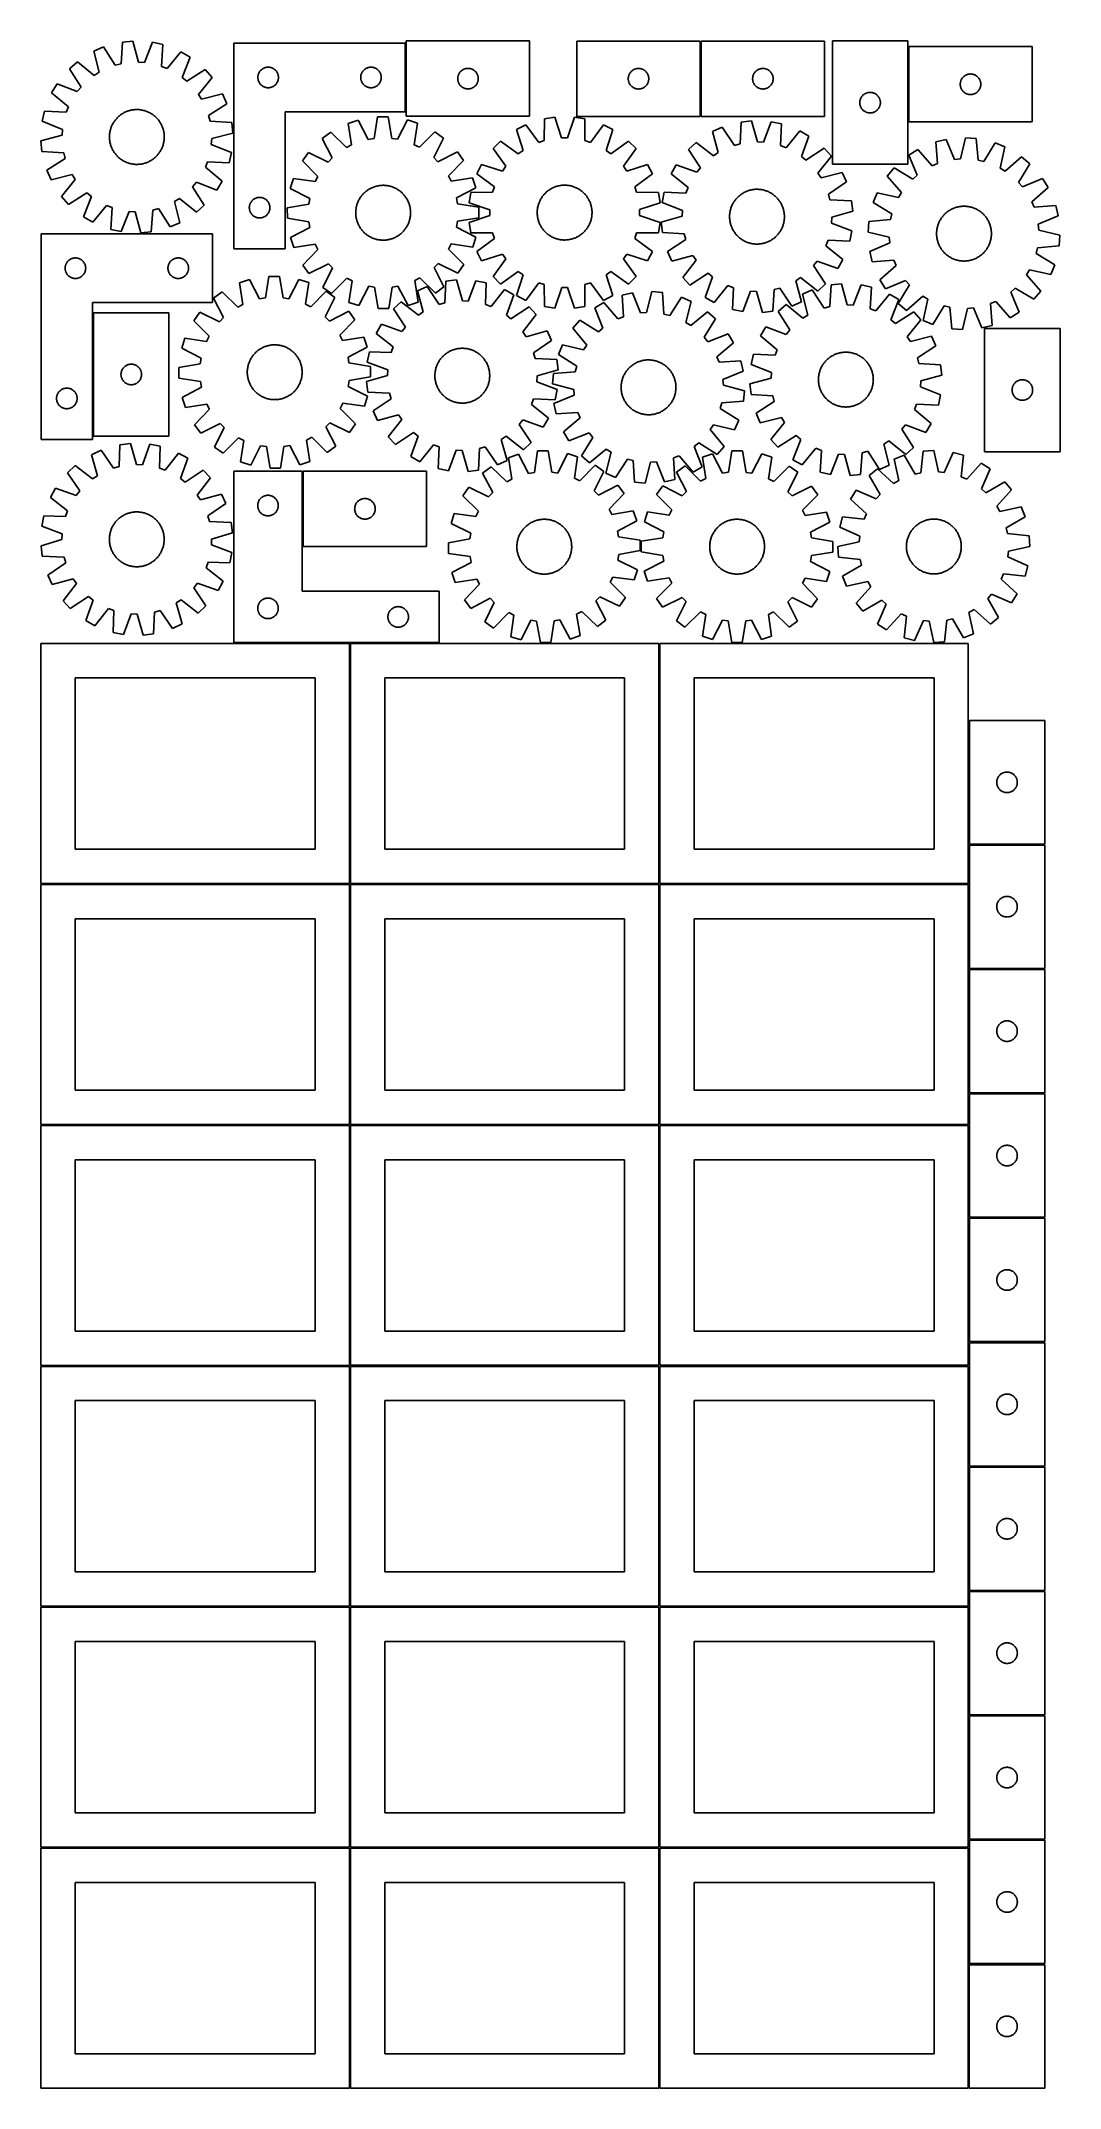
# Model space of a CAD drawing. Header units: millimetres. Extents: x 7 to 1493, y 7 to 2993.
import ezdxf

# ---------------------------------------------------------------- set-up
doc = ezdxf.new("R2010")
doc.units = ezdxf.units.MM
doc.layers.add('COMMON', color=5, linetype='CONTINUOUS', true_color=0x0000ff)
doc.layers.add('CUT', color=7, linetype='CONTINUOUS', true_color=0x000000)

msp = doc.modelspace()

# ---------------------------------------------------------------- linework, layer by layer
at = {"layer": 'COMMON'}
for p, q in [((538.801962, 2990.204369), (538.801962, 2890.204369)), ((969.114168, 2883.331817), (969.114168, 2993.331817)), ((1272.00518, 2985.263951), (1272.00518, 2875.263951)), ((82.561483, 2596.844753), (82.561483, 2416.844753)), ((388.492524, 2365.574297), (388.492524, 2255.754668)), ((457.299607, 2114.049516), (457.299607, 1764.074296)), ((587.742524, 2114.824297), (458.049608, 2114.824297)), ((908.799608, 2114.074296), (908.799608, 1764.074296)), ((1360.299609, 2001.723055), (1360.299609, 1821.723055)), ((1360.299609, 1820.223054), (1360.299609, 1764.074296)), ((1471.04961, 1820.973055), (1361.04961, 1820.973055)), ((6.549607, 1763.299515), (456.549607, 1763.299515)), ((457.299607, 1762.549515), (457.299607, 1412.574295)), ((458.049608, 1763.324295), (908.049608, 1763.324295)), ((908.799608, 1762.574295), (908.799608, 1412.574295)), ((909.549609, 1763.324295), (1359.549609, 1763.324295)), ((1360.299609, 1762.574295), (1360.299609, 1640.223054)), ((1360.299609, 1638.723053), (1360.299609, 1458.723053)), ((1361.04961, 1639.473053), (1471.04961, 1639.473053)), ((456.549607, 1411.799515), (6.549607, 1411.799515)), ((458.074235, 1411.824294), (908.049608, 1411.824294)), ((908.824235, 1411.074294), (908.824235, 1061.074294)), ((909.574236, 1411.824294), (1359.549609, 1411.824294)), ((1360.324236, 1411.074294), (1360.324236, 1277.123813)), ((1360.324236, 1275.623812), (1360.324236, 1095.623812)), ((1361.074237, 1276.373812), (1471.074237, 1276.373812)), ((1360.324236, 1094.123811), (1360.324236, 1061.074294)), ((1361.074237, 1094.873811), (1471.074237, 1094.873811)), ((6.549607, 1060.299513), (456.549607, 1060.299513)), ((908.074235, 1060.324294), (458.074235, 1060.324294)), ((908.824235, 1059.574293), (908.824235, 709.574293)), ((1359.574236, 1060.324294), (909.574236, 1060.324294)), ((1360.324236, 1059.574293), (1360.324236, 914.123811)), ((1360.324236, 912.62381), (1360.324236, 732.62381)), ((1361.074237, 913.37381), (1471.074237, 913.37381)), ((1361.099121, 731.873809), (1471.074237, 731.873809)), ((6.549607, 708.799512), (456.549607, 708.799512)), ((457.299607, 708.049512), (457.299607, 358.074292)), ((458.074235, 708.824292), (908.049608, 708.824292)), ((908.799608, 708.074292), (908.799608, 358.074292)), ((909.574236, 708.824292), (1359.549609, 708.824292)), ((1360.299609, 549.574341), (1360.299609, 369.574341)), ((1361.099121, 368.82434), (1471.04961, 368.82434)), ((6.549607, 357.299511), (456.524767, 357.299511)), ((457.274767, 356.549511), (457.274767, 6.549511)), ((908.774768, 356.549511), (908.774768, 6.549511)), ((1360.274769, 186.549511), (1360.274769, 6.549511))]:
    msp.add_line(p, q, dxfattribs=at)
at = {"layer": 'CUT'}
for p, q in [((125.495747, 2991.775399), (123.359703, 2960.082938)), ((140.811982, 2993.239464), (125.495747, 2991.775399)), ((148.91339, 2962.525592), (140.811982, 2993.239464)), ((169.296383, 2991.477453), (157.471376, 2961.996205)), ((184.31541, 2988.136885), (169.296383, 2991.477453)), ((182.529199, 2956.422784), (184.31541, 2988.136885)), ((288.051962, 2990.204369), (288.051962, 2690.204369)), ((538.051962, 2990.204369), (288.051962, 2990.204369)), ((538.051962, 2890.204369), (538.051962, 2990.204369)), ((719.551963, 2993.474639), (539.551963, 2993.474639)), ((539.551963, 2993.474639), (539.551963, 2883.474639)), ((719.551963, 2883.474639), (719.551963, 2993.474639)), ((968.364167, 2993.331817), (788.364167, 2993.331817)), ((788.364167, 2993.331817), (788.364167, 2883.331817)), ((968.364167, 2883.331817), (968.364167, 2993.331817)), ((1149.864168, 2993.331817), (969.864168, 2993.331817)), ((969.864168, 2993.331817), (969.864168, 2883.331817)), ((1149.864168, 2883.331817), (1149.864168, 2993.331817)), ((1161.25518, 2993.436794), (1161.25518, 2813.436794)), ((1271.25518, 2993.436794), (1161.25518, 2993.436794)), ((1271.25518, 2813.436794), (1271.25518, 2993.436794)), ((59.666746, 2963.206407), (48.136207, 2953.019296)), ((84.274084, 2943.120251), (59.666746, 2963.206407)), ((97.860979, 2984.649007), (83.746795, 2978.523621)), ((83.746795, 2978.523621), (91.508806, 2947.722226)), ((115.056985, 2957.941852), (97.860979, 2984.649007)), ((123.359703, 2960.082938), (115.056985, 2957.941852)), ((157.471376, 2961.996205), (148.91339, 2962.525592)), ((210.861194, 2977.658948), (190.504737, 2953.274744)), ((224.112845, 2969.840745), (210.861194, 2977.658948)), ((212.613861, 2940.230812), (224.112845, 2969.840745)), ((1452.755181, 2985.263951), (1272.755181, 2985.263951)), ((1272.755181, 2985.263951), (1272.755181, 2875.263951)), ((1452.755181, 2875.263951), (1452.755181, 2985.263951)), ((29.967999, 2931.010616), (22.149795, 2917.758965)), ((59.577932, 2919.511632), (29.967999, 2931.010616)), ((48.136207, 2953.019296), (65.036473, 2926.124022)), ((91.508806, 2947.722226), (84.274084, 2943.120251)), ((190.504737, 2953.274744), (182.529199, 2956.422784)), ((219.226251, 2934.772271), (212.613861, 2940.230812)), ((246.121525, 2951.672537), (219.226251, 2934.772271)), ((236.22248, 2915.53466), (256.308636, 2940.141998)), ((256.308636, 2940.141998), (246.121525, 2951.672537)), ((323.056935, 2940.590587), (323.096699, 2941.362001)), ((323.056935, 2939.81815), (323.056935, 2940.590587)), ((323.096699, 2939.046737), (323.056935, 2939.81815)), ((323.096699, 2941.362001), (323.176122, 2942.130344)), ((323.176122, 2938.278393), (323.096699, 2939.046737)), ((323.176122, 2942.130344), (323.294992, 2942.89358)), ((323.294992, 2937.515157), (323.176122, 2938.278393)), ((323.294992, 2942.89358), (323.452996, 2943.649685)), ((323.452996, 2936.759052), (323.294992, 2937.515157)), ((323.452996, 2943.649685), (323.649714, 2944.396653)), ((323.649714, 2936.012084), (323.452996, 2936.759052)), ((323.649714, 2944.396653), (323.884623, 2945.132504)), ((323.884623, 2935.276233), (323.649714, 2936.012084)), ((323.884623, 2945.132504), (324.157102, 2945.855287)), ((324.157102, 2934.55345), (323.884623, 2935.276233)), ((324.157102, 2945.855287), (324.466428, 2946.563084)), ((324.466428, 2933.845653), (324.157102, 2934.55345)), ((324.466428, 2946.563084), (324.81178, 2947.25402)), ((324.81178, 2933.154717), (324.466428, 2933.845653)), ((324.81178, 2947.25402), (325.192242, 2947.926261)), ((325.192242, 2932.482477), (324.81178, 2933.154717)), ((325.192242, 2947.926261), (325.606807, 2948.578024)), ((325.606807, 2931.830713), (325.192242, 2932.482477)), ((325.606807, 2948.578024), (326.054373, 2949.207583)), ((326.054373, 2931.201154), (325.606807, 2931.830713)), ((326.054373, 2949.207583), (326.533755, 2949.813266)), ((326.533755, 2930.595471), (326.054373, 2931.201154)), ((326.533755, 2949.813266), (327.043681, 2950.393469)), ((327.043681, 2930.015268), (326.533755, 2930.595471)), ((327.043681, 2950.393469), (327.582799, 2950.946651)), ((327.582799, 2929.462086), (327.043681, 2930.015268)), ((327.582799, 2950.946651), (328.14968, 2951.471348)), ((328.14968, 2928.93739), (327.582799, 2929.462086)), ((328.14968, 2951.471348), (328.74282, 2951.966166)), ((328.74282, 2928.442571), (328.14968, 2928.93739)), ((328.74282, 2951.966166), (329.360645, 2952.429794)), ((329.360645, 2927.978944), (328.74282, 2928.442571)), ((329.360645, 2952.429794), (330.001519, 2952.861002)), ((330.001519, 2927.547735), (329.360645, 2927.978944)), ((330.001519, 2952.861002), (330.663741, 2953.258647)), ((330.663741, 2927.15009), (330.001519, 2927.547735)), ((330.663741, 2953.258647), (331.345555, 2953.621675)), ((331.345555, 2953.621675), (332.045153, 2953.949122)), ((332.045153, 2953.949122), (332.76068, 2954.240121)), ((332.76068, 2954.240121), (333.490239, 2954.493899)), ((333.490239, 2954.493899), (334.231895, 2954.709784)), ((334.231895, 2954.709784), (334.983681, 2954.887204)), ((334.983681, 2954.887204), (335.743603, 2955.025687)), ((335.743603, 2955.025687), (336.509647, 2955.124867)), ((336.509647, 2955.124867), (337.27978, 2955.18448)), ((337.27978, 2955.18448), (338.051962, 2955.204369)), ((338.051962, 2955.204369), (338.824143, 2955.18448)), ((338.824143, 2955.18448), (339.594277, 2955.124867)), ((339.594277, 2955.124867), (340.36032, 2955.025687)), ((340.36032, 2955.025687), (341.120243, 2954.887204)), ((341.120243, 2954.887204), (341.872029, 2954.709784)), ((341.872029, 2954.709784), (342.613684, 2954.493899)), ((342.613684, 2954.493899), (343.343243, 2954.240121)), ((343.343243, 2954.240121), (344.05877, 2953.949122)), ((344.05877, 2953.949122), (344.758369, 2953.621675)), ((344.758369, 2953.621675), (345.440183, 2953.258647)), ((345.440183, 2953.258647), (346.102405, 2952.861002)), ((346.102405, 2927.547735), (345.440183, 2927.15009)), ((346.102405, 2952.861002), (346.743278, 2952.429794)), ((346.743278, 2927.978944), (346.102405, 2927.547735)), ((346.743278, 2952.429794), (347.361104, 2951.966166)), ((347.361104, 2928.442571), (346.743278, 2927.978944)), ((347.361104, 2951.966166), (347.954244, 2951.471348)), ((347.954244, 2928.93739), (347.361104, 2928.442571)), ((347.954244, 2951.471348), (348.521124, 2950.946651)), ((348.521124, 2929.462086), (347.954244, 2928.93739)), ((348.521124, 2950.946651), (349.060242, 2950.393469)), ((349.060242, 2930.015268), (348.521124, 2929.462086)), ((349.060242, 2950.393469), (349.570168, 2949.813266)), ((349.570168, 2930.595471), (349.060242, 2930.015268)), ((349.570168, 2949.813266), (350.04955, 2949.207583)), ((350.04955, 2931.201154), (349.570168, 2930.595471)), ((350.04955, 2949.207583), (350.497117, 2948.578024)), ((350.497117, 2931.830713), (350.04955, 2931.201154)), ((350.497117, 2948.578024), (350.911681, 2947.926261)), ((350.911681, 2932.482477), (350.497117, 2931.830713)), ((350.911681, 2947.926261), (351.292144, 2947.25402)), ((351.292144, 2933.154717), (350.911681, 2932.482477)), ((351.292144, 2947.25402), (351.637496, 2946.563084)), ((351.637496, 2933.845653), (351.292144, 2933.154717)), ((351.637496, 2946.563084), (351.946821, 2945.855287)), ((351.946821, 2934.55345), (351.637496, 2933.845653)), ((351.946821, 2945.855287), (352.2193, 2945.132504)), ((352.2193, 2935.276233), (351.946821, 2934.55345)), ((352.2193, 2945.132504), (352.45421, 2944.396653)), ((352.45421, 2936.012084), (352.2193, 2935.276233)), ((352.45421, 2944.396653), (352.650927, 2943.649685)), ((352.650927, 2936.759052), (352.45421, 2936.012084)), ((352.650927, 2943.649685), (352.808931, 2942.89358)), ((352.808931, 2937.515157), (352.650927, 2936.759052)), ((352.808931, 2942.89358), (352.927802, 2942.130344)), ((352.927802, 2938.278393), (352.808931, 2937.515157)), ((352.927802, 2942.130344), (353.007225, 2941.362001)), ((353.007225, 2939.046737), (352.927802, 2938.278393)), ((353.007225, 2941.362001), (353.046989, 2940.590587)), ((353.046989, 2939.81815), (353.007225, 2939.046737)), ((353.046989, 2940.590587), (353.046989, 2939.81815)), ((473.056935, 2940.590587), (473.096699, 2941.362001)), ((473.056935, 2939.81815), (473.056935, 2940.590587)), ((473.096699, 2939.046737), (473.056935, 2939.81815)), ((473.096699, 2941.362001), (473.176122, 2942.130344)), ((473.176122, 2938.278393), (473.096699, 2939.046737)), ((473.176122, 2942.130344), (473.294992, 2942.89358)), ((473.294992, 2937.515157), (473.176122, 2938.278393)), ((473.294992, 2942.89358), (473.452996, 2943.649685)), ((473.452996, 2936.759052), (473.294992, 2937.515157)), ((473.452996, 2943.649685), (473.649714, 2944.396653)), ((473.649714, 2936.012084), (473.452996, 2936.759052)), ((473.649714, 2944.396653), (473.884623, 2945.132504)), ((473.884623, 2935.276233), (473.649714, 2936.012084)), ((473.884623, 2945.132504), (474.157102, 2945.855287)), ((474.157102, 2934.55345), (473.884623, 2935.276233)), ((474.157102, 2945.855287), (474.466428, 2946.563084)), ((474.466428, 2933.845653), (474.157102, 2934.55345)), ((474.466428, 2946.563084), (474.81178, 2947.25402)), ((474.81178, 2933.154717), (474.466428, 2933.845653)), ((474.81178, 2947.25402), (475.192242, 2947.926261)), ((475.192242, 2932.482477), (474.81178, 2933.154717)), ((475.192242, 2947.926261), (475.606807, 2948.578024)), ((475.606807, 2931.830713), (475.192242, 2932.482477)), ((475.606807, 2948.578024), (476.054373, 2949.207583)), ((476.054373, 2931.201154), (475.606807, 2931.830713)), ((476.054373, 2949.207583), (476.533755, 2949.813266)), ((476.533755, 2930.595471), (476.054373, 2931.201154)), ((476.533755, 2949.813266), (477.043681, 2950.393469)), ((477.043681, 2930.015268), (476.533755, 2930.595471)), ((477.043681, 2950.393469), (477.582799, 2950.946651)), ((477.582799, 2929.462086), (477.043681, 2930.015268)), ((477.582799, 2950.946651), (478.14968, 2951.471348)), ((478.14968, 2928.93739), (477.582799, 2929.462086)), ((478.14968, 2951.471348), (478.74282, 2951.966166)), ((478.74282, 2928.442571), (478.14968, 2928.93739)), ((478.74282, 2951.966166), (479.360645, 2952.429794)), ((479.360645, 2927.978944), (478.74282, 2928.442571)), ((479.360645, 2952.429794), (480.001519, 2952.861002)), ((480.001519, 2927.547735), (479.360645, 2927.978944)), ((480.001519, 2952.861002), (480.663741, 2953.258647)), ((480.663741, 2927.15009), (480.001519, 2927.547735)), ((480.663741, 2953.258647), (481.345555, 2953.621675)), ((481.345555, 2953.621675), (482.045153, 2953.949122)), ((482.045153, 2953.949122), (482.76068, 2954.240121)), ((482.76068, 2954.240121), (483.490239, 2954.493899)), ((483.490239, 2954.493899), (484.231895, 2954.709784)), ((484.231895, 2954.709784), (484.983681, 2954.887204)), ((484.983681, 2954.887204), (485.743603, 2955.025687)), ((485.743603, 2955.025687), (486.509647, 2955.124867)), ((486.509647, 2955.124867), (487.27978, 2955.18448)), ((487.27978, 2955.18448), (488.051962, 2955.204369)), ((488.051962, 2955.204369), (488.824143, 2955.18448)), ((488.824143, 2955.18448), (489.594277, 2955.124867)), ((489.594277, 2955.124867), (490.36032, 2955.025687)), ((490.36032, 2955.025687), (491.120243, 2954.887204)), ((491.120243, 2954.887204), (491.872029, 2954.709784)), ((491.872029, 2954.709784), (492.613684, 2954.493899)), ((492.613684, 2954.493899), (493.343243, 2954.240121)), ((493.343243, 2954.240121), (494.05877, 2953.949122)), ((494.05877, 2953.949122), (494.758369, 2953.621675)), ((494.758369, 2953.621675), (495.440183, 2953.258647)), ((495.440183, 2953.258647), (496.102405, 2952.861002)), ((496.102405, 2927.547735), (495.440183, 2927.15009)), ((496.102405, 2952.861002), (496.743278, 2952.429794)), ((496.743278, 2927.978944), (496.102405, 2927.547735)), ((496.743278, 2952.429794), (497.361104, 2951.966166)), ((497.361104, 2928.442571), (496.743278, 2927.978944)), ((497.361104, 2951.966166), (497.954244, 2951.471348)), ((497.954244, 2928.93739), (497.361104, 2928.442571)), ((497.954244, 2951.471348), (498.521124, 2950.946651)), ((498.521124, 2929.462086), (497.954244, 2928.93739)), ((498.521124, 2950.946651), (499.060242, 2950.393469)), ((499.060242, 2930.015268), (498.521124, 2929.462086)), ((499.060242, 2950.393469), (499.570168, 2949.813266)), ((499.570168, 2930.595471), (499.060242, 2930.015268)), ((499.570168, 2949.813266), (500.04955, 2949.207583)), ((500.04955, 2931.201154), (499.570168, 2930.595471)), ((500.04955, 2949.207583), (500.497117, 2948.578024)), ((500.497117, 2931.830713), (500.04955, 2931.201154)), ((500.497117, 2948.578024), (500.911681, 2947.926261)), ((500.911681, 2932.482477), (500.497117, 2931.830713)), ((500.911681, 2947.926261), (501.292144, 2947.25402)), ((501.292144, 2933.154717), (500.911681, 2932.482477)), ((501.292144, 2947.25402), (501.637496, 2946.563084)), ((501.637496, 2933.845653), (501.292144, 2933.154717)), ((501.637496, 2946.563084), (501.946821, 2945.855287)), ((501.946821, 2934.55345), (501.637496, 2933.845653)), ((501.946821, 2945.855287), (502.2193, 2945.132504)), ((502.2193, 2935.276233), (501.946821, 2934.55345)), ((502.2193, 2945.132504), (502.45421, 2944.396653)), ((502.45421, 2936.012084), (502.2193, 2935.276233)), ((502.45421, 2944.396653), (502.650927, 2943.649685)), ((502.650927, 2936.759052), (502.45421, 2936.012084)), ((502.650927, 2943.649685), (502.808931, 2942.89358)), ((502.808931, 2937.515157), (502.650927, 2936.759052)), ((502.808931, 2942.89358), (502.927802, 2942.130344)), ((502.927802, 2938.278393), (502.808931, 2937.515157)), ((502.927802, 2942.130344), (503.007225, 2941.362001)), ((503.007225, 2939.046737), (502.927802, 2938.278393)), ((503.007225, 2941.362001), (503.046989, 2940.590587)), ((503.046989, 2939.81815), (503.007225, 2939.046737)), ((503.046989, 2940.590587), (503.046989, 2939.81815)), ((614.551963, 2938.474639), (614.571851, 2939.246821)), ((614.571851, 2937.702458), (614.551963, 2938.474639)), ((614.571851, 2939.246821), (614.631465, 2940.016954)), ((614.631465, 2936.932324), (614.571851, 2937.702458)), ((614.631465, 2940.016954), (614.730644, 2940.782998)), ((614.730644, 2936.166281), (614.631465, 2936.932324)), ((614.730644, 2940.782998), (614.869127, 2941.54292)), ((614.869127, 2935.406358), (614.730644, 2936.166281)), ((614.869127, 2941.54292), (615.046547, 2942.294706)), ((615.046547, 2934.654572), (614.869127, 2935.406358)), ((615.046547, 2942.294706), (615.262432, 2943.036362)), ((615.262432, 2933.912917), (615.046547, 2934.654572)), ((615.262432, 2943.036362), (615.51621, 2943.765921)), ((615.51621, 2933.183358), (615.262432, 2933.912917)), ((615.51621, 2943.765921), (615.807209, 2944.481448)), ((615.807209, 2932.467831), (615.51621, 2933.183358)), ((615.807209, 2944.481448), (616.134657, 2945.181046)), ((616.134657, 2931.768232), (615.807209, 2932.467831)), ((616.134657, 2945.181046), (616.497684, 2945.86286)), ((616.497684, 2931.086418), (616.134657, 2931.768232)), ((616.497684, 2945.86286), (616.895329, 2946.525082)), ((616.895329, 2930.424196), (616.497684, 2931.086418)), ((616.895329, 2946.525082), (617.326538, 2947.165956)), ((617.326538, 2929.783323), (616.895329, 2930.424196)), ((617.326538, 2947.165956), (617.790166, 2947.783781)), ((617.790166, 2929.165497), (617.326538, 2929.783323)), ((617.790166, 2947.783781), (618.284984, 2948.376921)), ((618.284984, 2928.572357), (617.790166, 2929.165497)), ((618.284984, 2948.376921), (618.80968, 2948.943802)), ((618.80968, 2928.005477), (618.284984, 2928.572357)), ((618.80968, 2948.943802), (619.362863, 2949.48292)), ((619.362863, 2927.466359), (618.80968, 2928.005477)), ((619.362863, 2949.48292), (619.943065, 2949.992846)), ((619.943065, 2926.956433), (619.362863, 2927.466359)), ((619.943065, 2949.992846), (620.548749, 2950.472228)), ((620.548749, 2950.472228), (621.178307, 2950.919794)), ((621.178307, 2950.919794), (621.830071, 2951.334359)), ((621.830071, 2951.334359), (622.502312, 2951.714821)), ((622.502312, 2951.714821), (623.193247, 2952.060173)), ((623.193247, 2952.060173), (623.901044, 2952.369499)), ((623.901044, 2952.369499), (624.623827, 2952.641978)), ((624.623827, 2952.641978), (625.359678, 2952.876887)), ((625.359678, 2952.876887), (626.106647, 2953.073605)), ((626.106647, 2953.073605), (626.862751, 2953.231609)), ((626.862751, 2953.231609), (627.625987, 2953.350479)), ((627.625987, 2953.350479), (628.394331, 2953.429902)), ((628.394331, 2953.429902), (629.165744, 2953.469666)), ((629.165744, 2953.469666), (629.938181, 2953.469666)), ((629.938181, 2953.469666), (630.709595, 2953.429902)), ((630.709595, 2953.429902), (631.477938, 2953.350479)), ((631.477938, 2953.350479), (632.241174, 2953.231609)), ((632.241174, 2953.231609), (632.997279, 2953.073605)), ((632.997279, 2953.073605), (633.744247, 2952.876887)), ((633.744247, 2952.876887), (634.480098, 2952.641978)), ((634.480098, 2952.641978), (635.202881, 2952.369499)), ((635.202881, 2952.369499), (635.910679, 2952.060173)), ((635.910679, 2952.060173), (636.601614, 2951.714821)), ((636.601614, 2951.714821), (637.273855, 2951.334359)), ((637.273855, 2951.334359), (637.925619, 2950.919794)), ((637.925619, 2950.919794), (638.555177, 2950.472228)), ((638.555177, 2950.472228), (639.16086, 2949.992846)), ((639.16086, 2949.992846), (639.741063, 2949.48292)), ((639.741063, 2927.466359), (639.16086, 2926.956433)), ((639.741063, 2949.48292), (640.294246, 2948.943802)), ((640.294246, 2928.005477), (639.741063, 2927.466359)), ((640.294246, 2948.943802), (640.818942, 2948.376921)), ((640.818942, 2928.572357), (640.294246, 2928.005477)), ((640.818942, 2948.376921), (641.31376, 2947.783781)), ((641.31376, 2929.165497), (640.818942, 2928.572357)), ((641.31376, 2947.783781), (641.777388, 2947.165956)), ((641.777388, 2929.783323), (641.31376, 2929.165497)), ((641.777388, 2947.165956), (642.208596, 2946.525082)), ((642.208596, 2930.424196), (641.777388, 2929.783323)), ((642.208596, 2946.525082), (642.606241, 2945.86286)), ((642.606241, 2931.086418), (642.208596, 2930.424196)), ((642.606241, 2945.86286), (642.969269, 2945.181046)), ((642.969269, 2931.768232), (642.606241, 2931.086418)), ((642.969269, 2945.181046), (643.296716, 2944.481448)), ((643.296716, 2932.467831), (642.969269, 2931.768232)), ((643.296716, 2944.481448), (643.587715, 2943.765921)), ((643.587715, 2933.183358), (643.296716, 2932.467831)), ((643.587715, 2943.765921), (643.841493, 2943.036362)), ((643.841493, 2933.912917), (643.587715, 2933.183358)), ((643.841493, 2943.036362), (644.057379, 2942.294706)), ((644.057379, 2934.654572), (643.841493, 2933.912917)), ((644.057379, 2942.294706), (644.234798, 2941.54292)), ((644.234798, 2935.406358), (644.057379, 2934.654572)), ((644.234798, 2941.54292), (644.373281, 2940.782998)), ((644.373281, 2936.166281), (644.234798, 2935.406358)), ((644.373281, 2940.782998), (644.472461, 2940.016954)), ((644.472461, 2936.932324), (644.373281, 2936.166281)), ((644.472461, 2940.016954), (644.532074, 2939.246821)), ((644.532074, 2937.702458), (644.472461, 2936.932324)), ((644.532074, 2939.246821), (644.551963, 2938.474639)), ((644.551963, 2938.474639), (644.532074, 2937.702458)), ((863.364167, 2938.331817), (863.384055, 2939.103998)), ((863.384055, 2937.559636), (863.364167, 2938.331817)), ((863.384055, 2939.103998), (863.443668, 2939.874132)), ((863.443668, 2936.789502), (863.384055, 2937.559636)), ((863.443668, 2939.874132), (863.542848, 2940.640176)), ((863.542848, 2936.023458), (863.443668, 2936.789502)), ((863.542848, 2940.640176), (863.681331, 2941.400098)), ((863.681331, 2935.263536), (863.542848, 2936.023458)), ((863.681331, 2941.400098), (863.858751, 2942.151884)), ((863.858751, 2934.51175), (863.681331, 2935.263536)), ((863.858751, 2942.151884), (864.074636, 2942.893539)), ((864.074636, 2933.770094), (863.858751, 2934.51175)), ((864.074636, 2942.893539), (864.328414, 2943.623098)), ((864.328414, 2933.040536), (864.074636, 2933.770094)), ((864.328414, 2943.623098), (864.619413, 2944.338626)), ((864.619413, 2932.325008), (864.328414, 2933.040536)), ((864.619413, 2944.338626), (864.94686, 2945.038224)), ((864.94686, 2931.62541), (864.619413, 2932.325008)), ((864.94686, 2945.038224), (865.309888, 2945.720038)), ((865.309888, 2930.943596), (864.94686, 2931.62541)), ((865.309888, 2945.720038), (865.707533, 2946.38226)), ((865.707533, 2930.281374), (865.309888, 2930.943596)), ((865.707533, 2946.38226), (866.138741, 2947.023133)), ((866.138741, 2929.6405), (865.707533, 2930.281374)), ((866.138741, 2947.023133), (866.602369, 2947.640959)), ((866.602369, 2929.022675), (866.138741, 2929.6405)), ((866.602369, 2947.640959), (867.097188, 2948.234099)), ((867.097188, 2928.429535), (866.602369, 2929.022675)), ((867.097188, 2948.234099), (867.621884, 2948.800979)), ((867.621884, 2927.862655), (867.097188, 2928.429535)), ((867.621884, 2948.800979), (868.175066, 2949.340097)), ((868.175066, 2927.323536), (867.621884, 2927.862655)), ((868.175066, 2949.340097), (868.755269, 2949.850024)), ((868.755269, 2926.81361), (868.175066, 2927.323536)), ((868.755269, 2949.850024), (869.360952, 2950.329406)), ((869.360952, 2950.329406), (869.990511, 2950.776972)), ((869.990511, 2950.776972), (870.642274, 2951.191536)), ((870.642274, 2951.191536), (871.314515, 2951.571999)), ((871.314515, 2951.571999), (872.005451, 2951.917351)), ((872.005451, 2951.917351), (872.713248, 2952.226676)), ((872.713248, 2952.226676), (873.436031, 2952.499155)), ((873.436031, 2952.499155), (874.171882, 2952.734065)), ((874.171882, 2952.734065), (874.91885, 2952.930783)), ((874.91885, 2952.930783), (875.674955, 2953.088786)), ((875.674955, 2953.088786), (876.438191, 2953.207657)), ((876.438191, 2953.207657), (877.206535, 2953.28708)), ((877.206535, 2953.28708), (877.977948, 2953.326844)), ((877.977948, 2953.326844), (878.750385, 2953.326844)), ((878.750385, 2953.326844), (879.521798, 2953.28708)), ((879.521798, 2953.28708), (880.290142, 2953.207657)), ((880.290142, 2953.207657), (881.053378, 2953.088786)), ((881.053378, 2953.088786), (881.809483, 2952.930783)), ((881.809483, 2952.930783), (882.556451, 2952.734065)), ((882.556451, 2952.734065), (883.292302, 2952.499155)), ((883.292302, 2952.499155), (884.015085, 2952.226676)), ((884.015085, 2952.226676), (884.722882, 2951.917351)), ((884.722882, 2951.917351), (885.413818, 2951.571999)), ((885.413818, 2951.571999), (886.086059, 2951.191536)), ((886.086059, 2951.191536), (886.737822, 2950.776972)), ((886.737822, 2950.776972), (887.367381, 2950.329406)), ((887.367381, 2950.329406), (887.973064, 2949.850024)), ((887.973064, 2949.850024), (888.553267, 2949.340097)), ((888.553267, 2927.323536), (887.973064, 2926.81361)), ((888.553267, 2949.340097), (889.106449, 2948.800979)), ((889.106449, 2927.862655), (888.553267, 2927.323536)), ((889.106449, 2948.800979), (889.631145, 2948.234099)), ((889.631145, 2928.429535), (889.106449, 2927.862655)), ((889.631145, 2948.234099), (890.125964, 2947.640959)), ((890.125964, 2929.022675), (889.631145, 2928.429535)), ((890.125964, 2947.640959), (890.589592, 2947.023133)), ((890.589592, 2929.6405), (890.125964, 2929.022675)), ((890.589592, 2947.023133), (891.0208, 2946.38226)), ((891.0208, 2930.281374), (890.589592, 2929.6405)), ((891.0208, 2946.38226), (891.418445, 2945.720038)), ((891.418445, 2930.943596), (891.0208, 2930.281374)), ((891.418445, 2945.720038), (891.781473, 2945.038224)), ((891.781473, 2931.62541), (891.418445, 2930.943596)), ((891.781473, 2945.038224), (892.10892, 2944.338626)), ((892.10892, 2932.325008), (891.781473, 2931.62541)), ((892.10892, 2944.338626), (892.399919, 2943.623098)), ((892.399919, 2933.040536), (892.10892, 2932.325008)), ((892.399919, 2943.623098), (892.653697, 2942.893539)), ((892.653697, 2933.770094), (892.399919, 2933.040536)), ((892.653697, 2942.893539), (892.869582, 2942.151884)), ((892.869582, 2934.51175), (892.653697, 2933.770094)), ((892.869582, 2942.151884), (893.047002, 2941.400098)), ((893.047002, 2935.263536), (892.869582, 2934.51175)), ((893.047002, 2941.400098), (893.185485, 2940.640176)), ((893.185485, 2936.023458), (893.047002, 2935.263536)), ((893.185485, 2940.640176), (893.284665, 2939.874132)), ((893.284665, 2936.789502), (893.185485, 2936.023458)), ((893.284665, 2939.874132), (893.344278, 2939.103998)), ((893.344278, 2937.559636), (893.284665, 2936.789502)), ((893.344278, 2939.103998), (893.364167, 2938.331817)), ((893.364167, 2938.331817), (893.344278, 2937.559636)), ((1044.864168, 2938.331817), (1044.884056, 2939.103998)), ((1044.884056, 2937.559636), (1044.864168, 2938.331817)), ((1044.884056, 2939.103998), (1044.943669, 2939.874132)), ((1044.943669, 2936.789502), (1044.884056, 2937.559636)), ((1044.943669, 2939.874132), (1045.042849, 2940.640176)), ((1045.042849, 2936.023458), (1044.943669, 2936.789502)), ((1045.042849, 2940.640176), (1045.181332, 2941.400098)), ((1045.181332, 2935.263536), (1045.042849, 2936.023458)), ((1045.181332, 2941.400098), (1045.358752, 2942.151884)), ((1045.358752, 2934.51175), (1045.181332, 2935.263536)), ((1045.358752, 2942.151884), (1045.574637, 2942.893539)), ((1045.574637, 2933.770094), (1045.358752, 2934.51175)), ((1045.574637, 2942.893539), (1045.828415, 2943.623098)), ((1045.828415, 2933.040536), (1045.574637, 2933.770094)), ((1045.828415, 2943.623098), (1046.119414, 2944.338626)), ((1046.119414, 2932.325008), (1045.828415, 2933.040536)), ((1046.119414, 2944.338626), (1046.446861, 2945.038224)), ((1046.446861, 2931.62541), (1046.119414, 2932.325008)), ((1046.446861, 2945.038224), (1046.809889, 2945.720038)), ((1046.809889, 2930.943596), (1046.446861, 2931.62541)), ((1046.809889, 2945.720038), (1047.207534, 2946.38226)), ((1047.207534, 2930.281374), (1046.809889, 2930.943596)), ((1047.207534, 2946.38226), (1047.638742, 2947.023133)), ((1047.638742, 2929.6405), (1047.207534, 2930.281374)), ((1047.638742, 2947.023133), (1048.10237, 2947.640959)), ((1048.10237, 2929.022675), (1047.638742, 2929.6405)), ((1048.10237, 2947.640959), (1048.597189, 2948.234099)), ((1048.597189, 2928.429535), (1048.10237, 2929.022675)), ((1048.597189, 2948.234099), (1049.121885, 2948.800979)), ((1049.121885, 2927.862655), (1048.597189, 2928.429535)), ((1049.121885, 2948.800979), (1049.675067, 2949.340097)), ((1049.675067, 2927.323536), (1049.121885, 2927.862655)), ((1049.675067, 2949.340097), (1050.25527, 2949.850024)), ((1050.25527, 2926.81361), (1049.675067, 2927.323536)), ((1050.25527, 2949.850024), (1050.860953, 2950.329406)), ((1050.860953, 2950.329406), (1051.490512, 2950.776972)), ((1051.490512, 2950.776972), (1052.142275, 2951.191536)), ((1052.142275, 2951.191536), (1052.814516, 2951.571999)), ((1052.814516, 2951.571999), (1053.505452, 2951.917351)), ((1053.505452, 2951.917351), (1054.213249, 2952.226676)), ((1054.213249, 2952.226676), (1054.936032, 2952.499155)), ((1054.936032, 2952.499155), (1055.671883, 2952.734065)), ((1055.671883, 2952.734065), (1056.418851, 2952.930783)), ((1056.418851, 2952.930783), (1057.174956, 2953.088786)), ((1057.174956, 2953.088786), (1057.938192, 2953.207657)), ((1057.938192, 2953.207657), (1058.706536, 2953.28708)), ((1058.706536, 2953.28708), (1059.477949, 2953.326844)), ((1059.477949, 2953.326844), (1060.250386, 2953.326844)), ((1060.250386, 2953.326844), (1061.021799, 2953.28708)), ((1061.021799, 2953.28708), (1061.790143, 2953.207657)), ((1061.790143, 2953.207657), (1062.553379, 2953.088786)), ((1062.553379, 2953.088786), (1063.309484, 2952.930783)), ((1063.309484, 2952.930783), (1064.056452, 2952.734065)), ((1064.056452, 2952.734065), (1064.792303, 2952.499155)), ((1064.792303, 2952.499155), (1065.515086, 2952.226676)), ((1065.515086, 2952.226676), (1066.222883, 2951.917351)), ((1066.222883, 2951.917351), (1066.913819, 2951.571999)), ((1066.913819, 2951.571999), (1067.58606, 2951.191536)), ((1067.58606, 2951.191536), (1068.237823, 2950.776972)), ((1068.237823, 2950.776972), (1068.867382, 2950.329406)), ((1068.867382, 2950.329406), (1069.473065, 2949.850024)), ((1069.473065, 2949.850024), (1070.053268, 2949.340097)), ((1070.053268, 2927.323536), (1069.473065, 2926.81361)), ((1070.053268, 2949.340097), (1070.60645, 2948.800979)), ((1070.60645, 2927.862655), (1070.053268, 2927.323536)), ((1070.60645, 2948.800979), (1071.131146, 2948.234099)), ((1071.131146, 2928.429535), (1070.60645, 2927.862655)), ((1071.131146, 2948.234099), (1071.625965, 2947.640959)), ((1071.625965, 2929.022675), (1071.131146, 2928.429535)), ((1071.625965, 2947.640959), (1072.089593, 2947.023133)), ((1072.089593, 2929.6405), (1071.625965, 2929.022675)), ((1072.089593, 2947.023133), (1072.520801, 2946.38226)), ((1072.520801, 2930.281374), (1072.089593, 2929.6405)), ((1072.520801, 2946.38226), (1072.918446, 2945.720038)), ((1072.918446, 2930.943596), (1072.520801, 2930.281374)), ((1072.918446, 2945.720038), (1073.281474, 2945.038224)), ((1073.281474, 2931.62541), (1072.918446, 2930.943596)), ((1073.281474, 2945.038224), (1073.608921, 2944.338626)), ((1073.608921, 2932.325008), (1073.281474, 2931.62541)), ((1073.608921, 2944.338626), (1073.89992, 2943.623098)), ((1073.89992, 2933.040536), (1073.608921, 2932.325008)), ((1073.89992, 2943.623098), (1074.153698, 2942.893539)), ((1074.153698, 2933.770094), (1073.89992, 2933.040536)), ((1074.153698, 2942.893539), (1074.369583, 2942.151884)), ((1074.369583, 2934.51175), (1074.153698, 2933.770094)), ((1074.369583, 2942.151884), (1074.547003, 2941.400098)), ((1074.547003, 2935.263536), (1074.369583, 2934.51175)), ((1074.547003, 2941.400098), (1074.685486, 2940.640176)), ((1074.685486, 2936.023458), (1074.547003, 2935.263536)), ((1074.685486, 2940.640176), (1074.784666, 2939.874132)), ((1074.784666, 2936.789502), (1074.685486, 2936.023458)), ((1074.784666, 2939.874132), (1074.844279, 2939.103998)), ((1074.844279, 2937.559636), (1074.784666, 2936.789502)), ((1074.844279, 2939.103998), (1074.864168, 2938.331817)), ((1074.864168, 2938.331817), (1074.844279, 2937.559636)), ((1347.755181, 2930.263951), (1347.775069, 2931.036132)), ((1347.775069, 2929.49177), (1347.755181, 2930.263951)), ((1347.775069, 2931.036132), (1347.834683, 2931.806266)), ((1347.834683, 2928.721636), (1347.775069, 2929.49177)), ((1347.834683, 2931.806266), (1347.933862, 2932.57231)), ((1347.933862, 2927.955592), (1347.834683, 2928.721636)), ((1347.933862, 2932.57231), (1348.072345, 2933.332232)), ((1348.072345, 2927.19567), (1347.933862, 2927.955592)), ((1348.072345, 2933.332232), (1348.249765, 2934.084018)), ((1348.249765, 2926.443884), (1348.072345, 2927.19567)), ((1348.249765, 2934.084018), (1348.46565, 2934.825673)), ((1348.46565, 2934.825673), (1348.719428, 2935.555232)), ((1348.719428, 2935.555232), (1349.010427, 2936.270759)), ((1349.010427, 2936.270759), (1349.337874, 2936.970358)), ((1349.337874, 2936.970358), (1349.700902, 2937.652172)), ((1349.700902, 2937.652172), (1350.098547, 2938.314394)), ((1350.098547, 2938.314394), (1350.529756, 2938.955267)), ((1350.529756, 2938.955267), (1350.993384, 2939.573093)), ((1350.993384, 2939.573093), (1351.488202, 2940.166233)), ((1351.488202, 2940.166233), (1352.012898, 2940.733113)), ((1352.012898, 2940.733113), (1352.566081, 2941.272231)), ((1352.566081, 2941.272231), (1353.146283, 2941.782158)), ((1353.146283, 2941.782158), (1353.751967, 2942.26154)), ((1353.751967, 2942.26154), (1354.381525, 2942.709106)), ((1354.381525, 2942.709106), (1355.033289, 2943.12367)), ((1355.033289, 2943.12367), (1355.70553, 2943.504133)), ((1355.70553, 2943.504133), (1356.396465, 2943.849485)), ((1356.396465, 2943.849485), (1357.104262, 2944.15881)), ((1357.104262, 2944.15881), (1357.827045, 2944.431289)), ((1357.827045, 2944.431289), (1358.562896, 2944.666199)), ((1358.562896, 2944.666199), (1359.309865, 2944.862916)), ((1359.309865, 2944.862916), (1360.065969, 2945.02092)), ((1360.065969, 2945.02092), (1360.829205, 2945.139791)), ((1360.829205, 2945.139791), (1361.597549, 2945.219214)), ((1361.597549, 2945.219214), (1362.368962, 2945.258978)), ((1362.368962, 2945.258978), (1363.141399, 2945.258978)), ((1363.141399, 2945.258978), (1363.912813, 2945.219214)), ((1363.912813, 2945.219214), (1364.681156, 2945.139791)), ((1364.681156, 2945.139791), (1365.444392, 2945.02092)), ((1365.444392, 2945.02092), (1366.200497, 2944.862916)), ((1366.200497, 2944.862916), (1366.947465, 2944.666199)), ((1366.947465, 2944.666199), (1367.683316, 2944.431289)), ((1367.683316, 2944.431289), (1368.406099, 2944.15881)), ((1368.406099, 2944.15881), (1369.113897, 2943.849485)), ((1369.113897, 2943.849485), (1369.804832, 2943.504133)), ((1369.804832, 2943.504133), (1370.477073, 2943.12367)), ((1370.477073, 2943.12367), (1371.128837, 2942.709106)), ((1371.128837, 2942.709106), (1371.758395, 2942.26154)), ((1371.758395, 2942.26154), (1372.364078, 2941.782158)), ((1372.364078, 2941.782158), (1372.944281, 2941.272231)), ((1372.944281, 2941.272231), (1373.497464, 2940.733113)), ((1373.497464, 2940.733113), (1374.02216, 2940.166233)), ((1374.02216, 2940.166233), (1374.516978, 2939.573093)), ((1374.516978, 2939.573093), (1374.980606, 2938.955267)), ((1374.980606, 2938.955267), (1375.411814, 2938.314394)), ((1375.411814, 2938.314394), (1375.809459, 2937.652172)), ((1375.809459, 2937.652172), (1376.172487, 2936.970358)), ((1376.172487, 2936.970358), (1376.499934, 2936.270759)), ((1376.499934, 2936.270759), (1376.790933, 2935.555232)), ((1376.790933, 2935.555232), (1377.044711, 2934.825673)), ((1377.044711, 2934.825673), (1377.260597, 2934.084018)), ((1377.260597, 2934.084018), (1377.438016, 2933.332232)), ((1377.438016, 2927.19567), (1377.260597, 2926.443884)), ((1377.438016, 2933.332232), (1377.576499, 2932.57231)), ((1377.576499, 2927.955592), (1377.438016, 2927.19567)), ((1377.576499, 2932.57231), (1377.675679, 2931.806266)), ((1377.675679, 2928.721636), (1377.576499, 2927.955592)), ((1377.675679, 2931.806266), (1377.735292, 2931.036132)), ((1377.735292, 2929.49177), (1377.675679, 2928.721636)), ((1377.735292, 2931.036132), (1377.755181, 2930.263951)), ((1377.755181, 2930.263951), (1377.735292, 2929.49177)), ((22.149795, 2917.758965), (46.534, 2897.402508)), ((46.534, 2897.402508), (43.38596, 2889.42697)), ((65.036473, 2926.124022), (59.577932, 2919.511632)), ((240.824455, 2908.299938), (236.22248, 2915.53466)), ((271.62585, 2916.061949), (240.824455, 2908.299938)), ((251.044081, 2884.751758), (277.751236, 2901.947764)), ((277.751236, 2901.947764), (271.62585, 2916.061949)), ((331.345555, 2926.787062), (330.663741, 2927.15009)), ((332.045153, 2926.459615), (331.345555, 2926.787062)), ((332.76068, 2926.168616), (332.045153, 2926.459615)), ((333.490239, 2925.914838), (332.76068, 2926.168616)), ((334.231895, 2925.698953), (333.490239, 2925.914838)), ((334.983681, 2925.521533), (334.231895, 2925.698953)), ((335.743603, 2925.38305), (334.983681, 2925.521533)), ((336.509647, 2925.28387), (335.743603, 2925.38305)), ((337.27978, 2925.224257), (336.509647, 2925.28387)), ((338.051962, 2925.204369), (337.27978, 2925.224257)), ((338.824143, 2925.224257), (338.051962, 2925.204369)), ((339.594277, 2925.28387), (338.824143, 2925.224257)), ((340.36032, 2925.38305), (339.594277, 2925.28387)), ((341.120243, 2925.521533), (340.36032, 2925.38305)), ((341.872029, 2925.698953), (341.120243, 2925.521533)), ((342.613684, 2925.914838), (341.872029, 2925.698953)), ((343.343243, 2926.168616), (342.613684, 2925.914838)), ((344.05877, 2926.459615), (343.343243, 2926.168616)), ((344.758369, 2926.787062), (344.05877, 2926.459615)), ((345.440183, 2927.15009), (344.758369, 2926.787062)), ((481.345555, 2926.787062), (480.663741, 2927.15009)), ((482.045153, 2926.459615), (481.345555, 2926.787062)), ((482.76068, 2926.168616), (482.045153, 2926.459615)), ((483.490239, 2925.914838), (482.76068, 2926.168616)), ((484.231895, 2925.698953), (483.490239, 2925.914838)), ((484.983681, 2925.521533), (484.231895, 2925.698953)), ((485.743603, 2925.38305), (484.983681, 2925.521533)), ((486.509647, 2925.28387), (485.743603, 2925.38305)), ((487.27978, 2925.224257), (486.509647, 2925.28387)), ((488.051962, 2925.204369), (487.27978, 2925.224257)), ((488.824143, 2925.224257), (488.051962, 2925.204369)), ((489.594277, 2925.28387), (488.824143, 2925.224257)), ((490.36032, 2925.38305), (489.594277, 2925.28387)), ((491.120243, 2925.521533), (490.36032, 2925.38305)), ((491.872029, 2925.698953), (491.120243, 2925.521533)), ((492.613684, 2925.914838), (491.872029, 2925.698953)), ((493.343243, 2926.168616), (492.613684, 2925.914838)), ((494.05877, 2926.459615), (493.343243, 2926.168616)), ((494.758369, 2926.787062), (494.05877, 2926.459615)), ((495.440183, 2927.15009), (494.758369, 2926.787062)), ((620.548749, 2926.477051), (619.943065, 2926.956433)), ((621.178307, 2926.029484), (620.548749, 2926.477051)), ((621.830071, 2925.61492), (621.178307, 2926.029484)), ((622.502312, 2925.234457), (621.830071, 2925.61492)), ((623.193247, 2924.889105), (622.502312, 2925.234457)), ((623.901044, 2924.57978), (623.193247, 2924.889105)), ((624.623827, 2924.307301), (623.901044, 2924.57978)), ((625.359678, 2924.072391), (624.623827, 2924.307301)), ((626.106647, 2923.875674), (625.359678, 2924.072391)), ((626.862751, 2923.71767), (626.106647, 2923.875674)), ((627.625987, 2923.598799), (626.862751, 2923.71767)), ((628.394331, 2923.519376), (627.625987, 2923.598799)), ((629.165744, 2923.479612), (628.394331, 2923.519376)), ((629.938181, 2923.479612), (629.165744, 2923.479612)), ((630.709595, 2923.519376), (629.938181, 2923.479612)), ((631.477938, 2923.598799), (630.709595, 2923.519376)), ((632.241174, 2923.71767), (631.477938, 2923.598799)), ((632.997279, 2923.875674), (632.241174, 2923.71767)), ((633.744247, 2924.072391), (632.997279, 2923.875674)), ((634.480098, 2924.307301), (633.744247, 2924.072391)), ((635.202881, 2924.57978), (634.480098, 2924.307301)), ((635.910679, 2924.889105), (635.202881, 2924.57978)), ((636.601614, 2925.234457), (635.910679, 2924.889105)), ((637.273855, 2925.61492), (636.601614, 2925.234457)), ((637.925619, 2926.029484), (637.273855, 2925.61492)), ((638.555177, 2926.477051), (637.925619, 2926.029484)), ((639.16086, 2926.956433), (638.555177, 2926.477051)), ((869.360952, 2926.334228), (868.755269, 2926.81361)), ((869.990511, 2925.886662), (869.360952, 2926.334228)), ((870.642274, 2925.472098), (869.990511, 2925.886662)), ((871.314515, 2925.091635), (870.642274, 2925.472098)), ((872.005451, 2924.746283), (871.314515, 2925.091635)), ((872.713248, 2924.436957), (872.005451, 2924.746283)), ((873.436031, 2924.164479), (872.713248, 2924.436957)), ((874.171882, 2923.929569), (873.436031, 2924.164479)), ((874.91885, 2923.732851), (874.171882, 2923.929569)), ((875.674955, 2923.574848), (874.91885, 2923.732851)), ((876.438191, 2923.455977), (875.674955, 2923.574848)), ((877.206535, 2923.376554), (876.438191, 2923.455977)), ((877.977948, 2923.33679), (877.206535, 2923.376554)), ((878.750385, 2923.33679), (877.977948, 2923.33679)), ((879.521798, 2923.376554), (878.750385, 2923.33679)), ((880.290142, 2923.455977), (879.521798, 2923.376554)), ((881.053378, 2923.574848), (880.290142, 2923.455977)), ((881.809483, 2923.732851), (881.053378, 2923.574848)), ((882.556451, 2923.929569), (881.809483, 2923.732851)), ((883.292302, 2924.164479), (882.556451, 2923.929569)), ((884.015085, 2924.436957), (883.292302, 2924.164479)), ((884.722882, 2924.746283), (884.015085, 2924.436957)), ((885.413818, 2925.091635), (884.722882, 2924.746283)), ((886.086059, 2925.472098), (885.413818, 2925.091635)), ((886.737822, 2925.886662), (886.086059, 2925.472098)), ((887.367381, 2926.334228), (886.737822, 2925.886662)), ((887.973064, 2926.81361), (887.367381, 2926.334228)), ((1050.860953, 2926.334228), (1050.25527, 2926.81361)), ((1051.490512, 2925.886662), (1050.860953, 2926.334228)), ((1052.142275, 2925.472098), (1051.490512, 2925.886662)), ((1052.814516, 2925.091635), (1052.142275, 2925.472098)), ((1053.505452, 2924.746283), (1052.814516, 2925.091635)), ((1054.213249, 2924.436957), (1053.505452, 2924.746283)), ((1054.936032, 2924.164479), (1054.213249, 2924.436957)), ((1055.671883, 2923.929569), (1054.936032, 2924.164479)), ((1056.418851, 2923.732851), (1055.671883, 2923.929569)), ((1057.174956, 2923.574848), (1056.418851, 2923.732851)), ((1057.938192, 2923.455977), (1057.174956, 2923.574848)), ((1058.706536, 2923.376554), (1057.938192, 2923.455977)), ((1059.477949, 2923.33679), (1058.706536, 2923.376554)), ((1060.250386, 2923.33679), (1059.477949, 2923.33679)), ((1061.021799, 2923.376554), (1060.250386, 2923.33679)), ((1061.790143, 2923.455977), (1061.021799, 2923.376554)), ((1062.553379, 2923.574848), (1061.790143, 2923.455977)), ((1063.309484, 2923.732851), (1062.553379, 2923.574848)), ((1064.056452, 2923.929569), (1063.309484, 2923.732851)), ((1064.792303, 2924.164479), (1064.056452, 2923.929569)), ((1065.515086, 2924.436957), (1064.792303, 2924.164479)), ((1066.222883, 2924.746283), (1065.515086, 2924.436957)), ((1066.913819, 2925.091635), (1066.222883, 2924.746283)), ((1067.58606, 2925.472098), (1066.913819, 2925.091635)), ((1068.237823, 2925.886662), (1067.58606, 2925.472098)), ((1068.867382, 2926.334228), (1068.237823, 2925.886662)), ((1069.473065, 2926.81361), (1068.867382, 2926.334228)), ((1201.260153, 2903.823012), (1201.299917, 2904.594426)), ((1201.260153, 2903.050575), (1201.260153, 2903.823012)), ((1201.299917, 2902.279162), (1201.260153, 2903.050575)), ((1201.299917, 2904.594426), (1201.37934, 2905.362769)), ((1201.37934, 2901.510818), (1201.299917, 2902.279162)), ((1201.37934, 2905.362769), (1201.49821, 2906.126005)), ((1201.49821, 2900.747582), (1201.37934, 2901.510818)), ((1201.49821, 2906.126005), (1201.656214, 2906.88211)), ((1201.656214, 2899.991478), (1201.49821, 2900.747582)), ((1201.656214, 2906.88211), (1201.852932, 2907.629078)), ((1201.852932, 2899.244509), (1201.656214, 2899.991478)), ((1201.852932, 2907.629078), (1202.087841, 2908.364929)), ((1202.087841, 2898.508658), (1201.852932, 2899.244509)), ((1202.087841, 2908.364929), (1202.36032, 2909.087712)), ((1202.36032, 2897.785875), (1202.087841, 2898.508658)), ((1202.36032, 2909.087712), (1202.669646, 2909.79551)), ((1202.669646, 2897.078078), (1202.36032, 2897.785875)), ((1202.669646, 2909.79551), (1203.014998, 2910.486445)), ((1203.014998, 2910.486445), (1203.39546, 2911.158686)), ((1203.39546, 2911.158686), (1203.810025, 2911.81045)), ((1203.810025, 2911.81045), (1204.257591, 2912.440008)), ((1204.257591, 2912.440008), (1204.736973, 2913.045691)), ((1204.736973, 2913.045691), (1205.246899, 2913.625894)), ((1205.246899, 2913.625894), (1205.786017, 2914.179077)), ((1205.786017, 2914.179077), (1206.352898, 2914.703773)), ((1206.352898, 2914.703773), (1206.946037, 2915.198591)), ((1206.946037, 2915.198591), (1207.563863, 2915.662219)), ((1207.563863, 2915.662219), (1208.204737, 2916.093427)), ((1208.204737, 2916.093427), (1208.866959, 2916.491072)), ((1208.866959, 2916.491072), (1209.548773, 2916.8541)), ((1209.548773, 2916.8541), (1210.248371, 2917.181547)), ((1210.248371, 2917.181547), (1210.963898, 2917.472546)), ((1210.963898, 2917.472546), (1211.693457, 2917.726324)), ((1211.693457, 2917.726324), (1212.435113, 2917.94221)), ((1212.435113, 2917.94221), (1213.186899, 2918.119629)), ((1213.186899, 2918.119629), (1213.946821, 2918.258112)), ((1213.946821, 2918.258112), (1214.712865, 2918.357292)), ((1214.712865, 2918.357292), (1215.482998, 2918.416905)), ((1215.482998, 2918.416905), (1216.25518, 2918.436794)), ((1216.25518, 2918.436794), (1217.027361, 2918.416905)), ((1217.027361, 2918.416905), (1217.797495, 2918.357292)), ((1217.797495, 2918.357292), (1218.563538, 2918.258112)), ((1218.563538, 2918.258112), (1219.323461, 2918.119629)), ((1219.323461, 2918.119629), (1220.075247, 2917.94221)), ((1220.075247, 2917.94221), (1220.816902, 2917.726324)), ((1220.816902, 2917.726324), (1221.546461, 2917.472546)), ((1221.546461, 2917.472546), (1222.261988, 2917.181547)), ((1222.261988, 2917.181547), (1222.961587, 2916.8541)), ((1222.961587, 2916.8541), (1223.643401, 2916.491072)), ((1223.643401, 2916.491072), (1224.305623, 2916.093427)), ((1224.305623, 2916.093427), (1224.946496, 2915.662219)), ((1224.946496, 2915.662219), (1225.564322, 2915.198591)), ((1225.564322, 2915.198591), (1226.157462, 2914.703773)), ((1226.157462, 2914.703773), (1226.724342, 2914.179077)), ((1226.724342, 2914.179077), (1227.26346, 2913.625894)), ((1227.26346, 2913.625894), (1227.773386, 2913.045691)), ((1227.773386, 2913.045691), (1228.252768, 2912.440008)), ((1228.252768, 2912.440008), (1228.700335, 2911.81045)), ((1228.700335, 2911.81045), (1229.114899, 2911.158686)), ((1229.114899, 2911.158686), (1229.495362, 2910.486445)), ((1229.495362, 2910.486445), (1229.840714, 2909.79551)), ((1229.840714, 2909.79551), (1230.150039, 2909.087712)), ((1230.150039, 2897.785875), (1229.840714, 2897.078078)), ((1230.150039, 2909.087712), (1230.422518, 2908.364929)), ((1230.422518, 2898.508658), (1230.150039, 2897.785875)), ((1230.422518, 2908.364929), (1230.657428, 2907.629078)), ((1230.657428, 2899.244509), (1230.422518, 2898.508658)), ((1230.657428, 2907.629078), (1230.854145, 2906.88211)), ((1230.854145, 2899.991478), (1230.657428, 2899.244509)), ((1230.854145, 2906.88211), (1231.012149, 2906.126005)), ((1231.012149, 2900.747582), (1230.854145, 2899.991478)), ((1231.012149, 2906.126005), (1231.13102, 2905.362769)), ((1231.13102, 2901.510818), (1231.012149, 2900.747582)), ((1231.13102, 2905.362769), (1231.210443, 2904.594426)), ((1231.210443, 2902.279162), (1231.13102, 2901.510818)), ((1231.210443, 2904.594426), (1231.250207, 2903.823012)), ((1231.250207, 2903.050575), (1231.210443, 2902.279162)), ((1231.250207, 2903.823012), (1231.250207, 2903.050575)), ((1348.46565, 2925.702228), (1348.249765, 2926.443884)), ((1348.719428, 2924.97267), (1348.46565, 2925.702228)), ((1349.010427, 2924.257142), (1348.719428, 2924.97267)), ((1349.337874, 2923.557544), (1349.010427, 2924.257142)), ((1349.700902, 2922.87573), (1349.337874, 2923.557544)), ((1350.098547, 2922.213508), (1349.700902, 2922.87573)), ((1350.529756, 2921.572634), (1350.098547, 2922.213508)), ((1350.993384, 2920.954809), (1350.529756, 2921.572634)), ((1351.488202, 2920.361669), (1350.993384, 2920.954809)), ((1352.012898, 2919.794789), (1351.488202, 2920.361669)), ((1352.566081, 2919.25567), (1352.012898, 2919.794789)), ((1353.146283, 2918.745744), (1352.566081, 2919.25567)), ((1353.751967, 2918.266362), (1353.146283, 2918.745744)), ((1354.381525, 2917.818796), (1353.751967, 2918.266362)), ((1355.033289, 2917.404231), (1354.381525, 2917.818796)), ((1355.70553, 2917.023769), (1355.033289, 2917.404231)), ((1356.396465, 2916.678417), (1355.70553, 2917.023769)), ((1357.104262, 2916.369091), (1356.396465, 2916.678417)), ((1357.827045, 2916.096612), (1357.104262, 2916.369091)), ((1358.562896, 2915.861703), (1357.827045, 2916.096612)), ((1359.309865, 2915.664985), (1358.562896, 2915.861703)), ((1360.065969, 2915.506982), (1359.309865, 2915.664985)), ((1360.829205, 2915.388111), (1360.065969, 2915.506982)), ((1361.597549, 2915.308688), (1360.829205, 2915.388111)), ((1362.368962, 2915.268924), (1361.597549, 2915.308688)), ((1363.141399, 2915.268924), (1362.368962, 2915.268924)), ((1363.912813, 2915.308688), (1363.141399, 2915.268924)), ((1364.681156, 2915.388111), (1363.912813, 2915.308688)), ((1365.444392, 2915.506982), (1364.681156, 2915.388111)), ((1366.200497, 2915.664985), (1365.444392, 2915.506982)), ((1366.947465, 2915.861703), (1366.200497, 2915.664985)), ((1367.683316, 2916.096612), (1366.947465, 2915.861703)), ((1368.406099, 2916.369091), (1367.683316, 2916.096612)), ((1369.113897, 2916.678417), (1368.406099, 2916.369091)), ((1369.804832, 2917.023769), (1369.113897, 2916.678417)), ((1370.477073, 2917.404231), (1369.804832, 2917.023769)), ((1371.128837, 2917.818796), (1370.477073, 2917.404231)), ((1371.758395, 2918.266362), (1371.128837, 2917.818796)), ((1372.364078, 2918.745744), (1371.758395, 2918.266362)), ((1372.944281, 2919.25567), (1372.364078, 2918.745744)), ((1373.497464, 2919.794789), (1372.944281, 2919.25567)), ((1374.02216, 2920.361669), (1373.497464, 2919.794789)), ((1374.516978, 2920.954809), (1374.02216, 2920.361669)), ((1374.980606, 2921.572634), (1374.516978, 2920.954809)), ((1375.411814, 2922.213508), (1374.980606, 2921.572634)), ((1375.809459, 2922.87573), (1375.411814, 2922.213508)), ((1376.172487, 2923.557544), (1375.809459, 2922.87573)), ((1376.499934, 2924.257142), (1376.172487, 2923.557544)), ((1376.790933, 2924.97267), (1376.499934, 2924.257142)), ((1377.044711, 2925.702228), (1376.790933, 2924.97267)), ((1377.260597, 2926.443884), (1377.044711, 2925.702228)), ((11.671859, 2891.213181), (8.331291, 2876.194154)), ((8.331291, 2876.194154), (37.812538, 2864.369147)), ((43.38596, 2889.42697), (11.671859, 2891.213181)), ((108.701081, 2866.567071), (109.134767, 2867.746446)), ((109.134767, 2867.746446), (109.605283, 2868.911616)), ((109.605283, 2868.911616), (110.112166, 2870.061431)), ((110.112166, 2870.061431), (110.654916, 2871.194758)), ((110.654916, 2871.194758), (111.232996, 2872.310478)), ((111.232996, 2872.310478), (111.845837, 2873.407489)), ((111.845837, 2873.407489), (112.492834, 2874.484708)), ((112.492834, 2874.484708), (113.173347, 2875.541074)), ((113.173347, 2875.541074), (113.886706, 2876.575543)), ((113.886706, 2876.575543), (114.632206, 2877.587094)), ((114.632206, 2877.587094), (115.409112, 2878.57473)), ((115.409112, 2878.57473), (116.216658, 2879.537475)), ((116.216658, 2879.537475), (117.054045, 2880.474379)), ((117.054045, 2880.474379), (117.920448, 2881.384518)), ((117.920448, 2881.384518), (118.815011, 2882.266993)), ((118.815011, 2882.266993), (119.736852, 2883.120934)), ((119.736852, 2883.120934), (120.685062, 2883.945498)), ((120.685062, 2883.945498), (121.658703, 2884.739872)), ((121.658703, 2884.739872), (122.656816, 2885.50327)), ((122.656816, 2885.50327), (123.678416, 2886.23494)), ((123.678416, 2886.23494), (124.722494, 2886.93416)), ((124.722494, 2886.93416), (125.788019, 2887.60024)), ((125.788019, 2887.60024), (126.873941, 2888.232522)), ((126.873941, 2888.232522), (127.979188, 2888.830382)), ((127.979188, 2888.830382), (129.102668, 2889.393231)), ((129.102668, 2889.393231), (130.243273, 2889.920513)), ((130.243273, 2889.920513), (131.399878, 2890.411707)), ((131.399878, 2890.411707), (132.571341, 2890.866329)), ((132.571341, 2890.866329), (133.756507, 2891.28393)), ((133.756507, 2891.28393), (134.954204, 2891.664098)), ((134.954204, 2891.664098), (136.163252, 2892.006458)), ((136.163252, 2892.006458), (137.382457, 2892.310672)), ((137.382457, 2892.310672), (138.610616, 2892.576439)), ((138.610616, 2892.576439), (139.846516, 2892.803498)), ((139.846516, 2892.803498), (141.08894, 2892.991625)), ((141.08894, 2892.991625), (142.336659, 2893.140633)), ((142.336659, 2893.140633), (143.588443, 2893.250376)), ((143.588443, 2893.250376), (144.843056, 2893.320745)), ((144.843056, 2893.320745), (146.099261, 2893.351671)), ((146.099261, 2893.351671), (147.355818, 2893.343124)), ((147.355818, 2893.343124), (148.611485, 2893.295111)), ((148.611485, 2893.295111), (149.865025, 2893.20768)), ((149.865025, 2893.20768), (151.115201, 2893.080919)), ((151.115201, 2893.080919), (152.360777, 2892.91495)), ((152.360777, 2892.91495), (153.600526, 2892.709939)), ((153.600526, 2892.709939), (154.833224, 2892.466088)), ((154.833224, 2892.466088), (156.057654, 2892.183637)), ((156.057654, 2892.183637), (157.272607, 2891.862865)), ((157.272607, 2891.862865), (158.476886, 2891.504089)), ((158.476886, 2891.504089), (159.6693, 2891.107663)), ((159.6693, 2891.107663), (160.848675, 2890.673977)), ((160.848675, 2890.673977), (162.013845, 2890.203461)), ((162.013845, 2890.203461), (163.16366, 2889.696577)), ((163.16366, 2889.696577), (164.296987, 2889.153828)), ((164.296987, 2889.153828), (165.412707, 2888.575747)), ((165.412707, 2888.575747), (166.509718, 2887.962906)), ((166.509718, 2887.962906), (167.586937, 2887.31591)), ((167.586937, 2887.31591), (168.643303, 2886.635397)), ((168.643303, 2886.635397), (169.677772, 2885.922038)), ((169.677772, 2885.922038), (170.689323, 2885.176537)), ((170.689323, 2885.176537), (171.676959, 2884.399631)), ((171.676959, 2884.399631), (172.639704, 2883.592086)), ((172.639704, 2883.592086), (173.576608, 2882.754699)), ((173.576608, 2882.754699), (174.486747, 2881.888296)), ((174.486747, 2881.888296), (175.369222, 2880.993733)), ((175.369222, 2880.993733), (176.223163, 2880.071891)), ((176.223163, 2880.071891), (177.047727, 2879.123682)), ((177.047727, 2879.123682), (177.842101, 2878.15004)), ((177.842101, 2878.15004), (178.605499, 2877.151927)), ((178.605499, 2877.151927), (179.337169, 2876.130328)), ((179.337169, 2876.130328), (180.036389, 2875.08625)), ((180.036389, 2875.08625), (180.702469, 2874.020724)), ((180.702469, 2874.020724), (181.334751, 2872.934803)), ((181.334751, 2872.934803), (181.932611, 2871.829556)), ((181.932611, 2871.829556), (182.49546, 2870.706076)), ((182.49546, 2870.706076), (183.022742, 2869.56547)), ((183.022742, 2869.56547), (183.513936, 2868.408865)), ((183.513936, 2868.408865), (183.968558, 2867.237402)), ((253.185167, 2876.449041), (251.044081, 2884.751758)), ((284.877628, 2874.312997), (253.185167, 2876.449041)), ((286.341693, 2858.996762), (284.877628, 2874.312997)), ((363.051962, 2690.204369), (363.051962, 2890.204369)), ((363.051962, 2890.204369), (538.051962, 2890.204369)), ((469.491329, 2878.019236), (454.873377, 2873.218606)), ((454.873377, 2873.218606), (459.768156, 2841.833643)), ((484.156823, 2849.84304), (469.491329, 2878.019236)), ((497.66461, 2882.572481), (492.621334, 2851.211038)), ((513.050584, 2882.620957), (497.66461, 2882.572481)), ((518.291374, 2851.291915), (513.050584, 2882.620957)), ((541.251997, 2878.245327), (526.764337, 2849.97728)), ((539.551963, 2883.474639), (719.551963, 2883.474639)), ((555.899907, 2873.536903), (541.251997, 2878.245327)), ((551.202989, 2842.12172), (555.899907, 2873.536903)), ((713.93112, 2871.048895), (700.223498, 2864.060931)), ((732.74855, 2845.458291), (713.93112, 2871.048895)), ((741.071346, 2879.873516), (740.902686, 2848.1096)), ((756.267469, 2882.283577), (741.071346, 2879.873516)), ((766.255977, 2852.13056), (756.267469, 2882.283577)), ((784.806316, 2882.289498), (774.830321, 2852.132339)), ((800.003438, 2879.885743), (784.806316, 2882.289498)), ((788.364167, 2883.331817), (968.364167, 2883.331817)), ((800.185279, 2848.1219), (800.003438, 2879.885743)), ((827.147324, 2871.072385), (808.340514, 2845.473974)), ((840.857844, 2864.090109), (827.147324, 2871.072385)), ((969.864168, 2883.331817), (1149.864168, 2883.331817)), ((1000.561405, 2867.537969), (986.547753, 2861.185954)), ((1018.185515, 2841.111363), (1000.561405, 2867.537969)), ((1028.077756, 2875.108719), (1026.452655, 2843.385954)), ((1043.368412, 2876.819386), (1028.077756, 2875.108719)), ((1051.963666, 2846.240041), (1043.368412, 2876.819386)), ((1071.877507, 2875.516577), (1060.529071, 2845.848619)), ((1086.948411, 2872.418447), (1071.877507, 2875.516577)), ((1085.673446, 2840.679681), (1086.948411, 2872.418447)), ((1203.014998, 2896.387143), (1202.669646, 2897.078078)), ((1203.39546, 2895.714902), (1203.014998, 2896.387143)), ((1203.810025, 2895.063138), (1203.39546, 2895.714902)), ((1204.257591, 2894.433579), (1203.810025, 2895.063138)), ((1204.736973, 2893.827896), (1204.257591, 2894.433579)), ((1205.246899, 2893.247694), (1204.736973, 2893.827896)), ((1205.786017, 2892.694511), (1205.246899, 2893.247694)), ((1206.352898, 2892.169815), (1205.786017, 2892.694511)), ((1206.946037, 2891.674997), (1206.352898, 2892.169815)), ((1207.563863, 2891.211369), (1206.946037, 2891.674997)), ((1208.204737, 2890.78016), (1207.563863, 2891.211369)), ((1208.866959, 2890.382515), (1208.204737, 2890.78016)), ((1209.548773, 2890.019487), (1208.866959, 2890.382515)), ((1210.248371, 2889.69204), (1209.548773, 2890.019487)), ((1210.963898, 2889.401041), (1210.248371, 2889.69204)), ((1211.693457, 2889.147263), (1210.963898, 2889.401041)), ((1212.435113, 2888.931378), (1211.693457, 2889.147263)), ((1213.186899, 2888.753958), (1212.435113, 2888.931378)), ((1213.946821, 2888.615475), (1213.186899, 2888.753958)), ((1214.712865, 2888.516296), (1213.946821, 2888.615475)), ((1215.482998, 2888.456682), (1214.712865, 2888.516296)), ((1216.25518, 2888.436794), (1215.482998, 2888.456682)), ((1217.027361, 2888.456682), (1216.25518, 2888.436794)), ((1217.797495, 2888.516296), (1217.027361, 2888.456682)), ((1218.563538, 2888.615475), (1217.797495, 2888.516296)), ((1219.323461, 2888.753958), (1218.563538, 2888.615475)), ((1220.075247, 2888.931378), (1219.323461, 2888.753958)), ((1220.816902, 2889.147263), (1220.075247, 2888.931378)), ((1221.546461, 2889.401041), (1220.816902, 2889.147263)), ((1222.261988, 2889.69204), (1221.546461, 2889.401041)), ((1222.961587, 2890.019487), (1222.261988, 2889.69204)), ((1223.643401, 2890.382515), (1222.961587, 2890.019487)), ((1224.305623, 2890.78016), (1223.643401, 2890.382515)), ((1224.946496, 2891.211369), (1224.305623, 2890.78016)), ((1225.564322, 2891.674997), (1224.946496, 2891.211369)), ((1226.157462, 2892.169815), (1225.564322, 2891.674997)), ((1226.724342, 2892.694511), (1226.157462, 2892.169815)), ((1227.26346, 2893.247694), (1226.724342, 2892.694511)), ((1227.773386, 2893.827896), (1227.26346, 2893.247694)), ((1228.252768, 2894.433579), (1227.773386, 2893.827896)), ((1228.700335, 2895.063138), (1228.252768, 2894.433579)), ((1229.114899, 2895.714902), (1228.700335, 2895.063138)), ((1229.495362, 2896.387143), (1229.114899, 2895.714902)), ((1229.840714, 2897.078078), (1229.495362, 2896.387143)), ((1272.755181, 2875.263951), (1452.755181, 2875.263951)), ((37.283151, 2855.811161), (6.56928, 2847.709753)), ((6.56928, 2847.709753), (8.033345, 2832.393518)), ((37.812538, 2864.369147), (37.283151, 2855.811161)), ((106.457073, 2852.997032), (106.46562, 2854.253589)), ((106.487999, 2851.740827), (106.457073, 2852.997032)), ((106.46562, 2854.253589), (106.513633, 2855.509256)), ((106.558368, 2850.486214), (106.487999, 2851.740827)), ((106.513633, 2855.509256), (106.601063, 2856.762796)), ((106.668111, 2849.23443), (106.558368, 2850.486214)), ((106.601063, 2856.762796), (106.727825, 2858.012972)), ((106.817119, 2847.986711), (106.668111, 2849.23443)), ((106.727825, 2858.012972), (106.893794, 2859.258548)), ((107.005245, 2846.744287), (106.817119, 2847.986711)), ((106.893794, 2859.258548), (107.098805, 2860.498297)), ((107.232304, 2845.508387), (107.005245, 2846.744287)), ((107.098805, 2860.498297), (107.342656, 2861.730995)), ((107.498072, 2844.280228), (107.232304, 2845.508387)), ((107.342656, 2861.730995), (107.625107, 2862.955425)), ((107.802286, 2843.061023), (107.498072, 2844.280228)), ((107.625107, 2862.955425), (107.945879, 2864.170378)), ((108.144646, 2841.851975), (107.802286, 2843.061023)), ((107.945879, 2864.170378), (108.304655, 2865.374657)), ((108.524814, 2840.654277), (108.144646, 2841.851975)), ((108.304655, 2865.374657), (108.701081, 2866.567071)), ((108.942415, 2839.469112), (108.524814, 2840.654277)), ((109.397037, 2838.297649), (108.942415, 2839.469112)), ((109.888231, 2837.141044), (109.397037, 2838.297649)), ((183.30569, 2837.794899), (182.798806, 2836.645083)), ((183.776206, 2838.960069), (183.30569, 2837.794899)), ((184.209892, 2840.139443), (183.776206, 2838.960069)), ((183.968558, 2867.237402), (184.386159, 2866.052237)), ((184.606318, 2841.331858), (184.209892, 2840.139443)), ((184.386159, 2866.052237), (184.766327, 2864.85454)), ((184.965094, 2842.536136), (184.606318, 2841.331858)), ((184.766327, 2864.85454), (185.108687, 2863.645492)), ((185.285866, 2843.75109), (184.965094, 2842.536136)), ((185.108687, 2863.645492), (185.412901, 2862.426287)), ((185.568317, 2844.97552), (185.285866, 2843.75109)), ((185.412901, 2862.426287), (185.678668, 2861.198128)), ((185.812168, 2846.208217), (185.568317, 2844.97552)), ((185.678668, 2861.198128), (185.905727, 2859.962227)), ((186.017179, 2847.447966), (185.812168, 2846.208217)), ((185.905727, 2859.962227), (186.093854, 2858.719804)), ((186.183148, 2848.693543), (186.017179, 2847.447966)), ((186.093854, 2858.719804), (186.242862, 2857.472085)), ((186.309909, 2849.943718), (186.183148, 2848.693543)), ((186.242862, 2857.472085), (186.352605, 2856.220301)), ((186.39734, 2851.197258), (186.309909, 2849.943718)), ((186.352605, 2856.220301), (186.422974, 2854.965687)), ((186.445353, 2852.452926), (186.39734, 2851.197258)), ((186.422974, 2854.965687), (186.4539, 2853.709482)), ((186.4539, 2853.709482), (186.445353, 2852.452926)), ((255.098434, 2842.337367), (255.627821, 2850.895353)), ((284.579682, 2830.51236), (255.098434, 2842.337367)), ((255.627821, 2850.895353), (286.341693, 2858.996762)), ((429.486025, 2860.18219), (417.067003, 2851.099324)), ((417.067003, 2851.099324), (431.420701, 2822.76302)), ((452.140662, 2837.916922), (429.486025, 2860.18219)), ((459.768156, 2841.833643), (452.140662, 2837.916922)), ((492.621334, 2851.211038), (484.156823, 2849.84304)), ((526.764337, 2849.97728), (518.291374, 2851.291915)), ((558.855011, 2838.253139), (551.202989, 2842.12172)), ((581.368901, 2860.660716), (558.855011, 2838.253139)), ((579.670048, 2823.230098), (593.844909, 2851.656285)), ((593.844909, 2851.656285), (581.368901, 2860.660716)), ((677.138566, 2847.281427), (666.261243, 2836.399589)), ((702.942938, 2828.758221), (677.138566, 2847.281427)), ((700.223498, 2864.060931), (709.878682, 2833.799533)), ((740.902686, 2848.1096), (732.74855, 2845.458291)), ((774.830321, 2852.132339), (766.255977, 2852.13056)), ((808.340514, 2845.473974), (800.185279, 2848.1219)), ((831.215218, 2833.824708), (840.857844, 2864.090109)), ((863.949737, 2847.320186), (838.153053, 2828.786274)), ((874.831574, 2836.442863), (863.949737, 2847.320186)), ((962.717638, 2845.482723), (951.352743, 2835.111142)), ((987.645433, 2825.795677), (962.717638, 2845.482723)), ((986.547753, 2861.185954), (994.805063, 2830.513629)), ((1026.452655, 2843.385954), (1018.185515, 2841.111363)), ((1060.529071, 2845.848619), (1051.963666, 2846.240041)), ((1093.698674, 2837.660561), (1085.673446, 2840.679681)), ((1113.659582, 2862.369607), (1093.698674, 2837.660561)), ((1127.035487, 2854.765944), (1113.659582, 2862.369607)), ((1116.015106, 2824.97457), (1127.035487, 2854.765944)), ((1327.05678, 2849.8503), (1312.123842, 2846.143829)), ((1312.123842, 2846.143829), (1314.684263, 2814.482828)), ((1339.598455, 2820.666724), (1327.05678, 2849.8503)), ((1355.489636, 2852.30763), (1348.140954, 2821.405015)), ((1370.837066, 2851.218162), (1355.489636, 2852.30763)), ((1373.746687, 2819.587341), (1370.837066, 2851.218162)), ((1398.637677, 2844.768986), (1382.099232, 2817.649721)), ((1412.897286, 2838.990224), (1398.637677, 2844.768986)), ((1405.890039, 2808.008403), (1412.897286, 2838.990224)), ((8.033345, 2832.393518), (39.725805, 2830.257474)), ((41.866892, 2821.954756), (15.159737, 2804.75875)), ((39.725805, 2830.257474), (41.866892, 2821.954756)), ((110.415513, 2836.000439), (109.888231, 2837.141044)), ((110.978362, 2834.876959), (110.415513, 2836.000439)), ((111.576222, 2833.771712), (110.978362, 2834.876959)), ((112.208504, 2832.68579), (111.576222, 2833.771712)), ((112.874584, 2831.620265), (112.208504, 2832.68579)), ((113.573804, 2830.576187), (112.874584, 2831.620265)), ((114.305474, 2829.554587), (113.573804, 2830.576187)), ((115.068872, 2828.556474), (114.305474, 2829.554587)), ((115.863245, 2827.582833), (115.068872, 2828.556474)), ((116.687809, 2826.634623), (115.863245, 2827.582833)), ((117.54175, 2825.712782), (116.687809, 2826.634623)), ((118.424226, 2824.818219), (117.54175, 2825.712782)), ((119.334365, 2823.951816), (118.424226, 2824.818219)), ((120.271269, 2823.114428), (119.334365, 2823.951816)), ((121.234014, 2822.306883), (120.271269, 2823.114428)), ((122.22165, 2821.529977), (121.234014, 2822.306883)), ((123.233201, 2820.784477), (122.22165, 2821.529977)), ((124.26767, 2820.071118), (123.233201, 2820.784477)), ((125.324035, 2819.390605), (124.26767, 2820.071118)), ((126.401255, 2818.743608), (125.324035, 2819.390605)), ((127.498266, 2818.130767), (126.401255, 2818.743608)), ((128.613985, 2817.552687), (127.498266, 2818.130767)), ((129.747312, 2817.009937), (128.613985, 2817.552687)), ((130.897128, 2816.503054), (129.747312, 2817.009937)), ((132.062298, 2816.032538), (130.897128, 2816.503054)), ((133.241672, 2815.598852), (132.062298, 2816.032538)), ((134.434087, 2815.202426), (133.241672, 2815.598852)), ((135.638365, 2814.84365), (134.434087, 2815.202426)), ((136.853319, 2814.522878), (135.638365, 2814.84365)), ((138.077749, 2814.240427), (136.853319, 2814.522878)), ((139.310446, 2813.996576), (138.077749, 2814.240427)), ((140.550195, 2813.791565), (139.310446, 2813.996576)), ((141.795772, 2813.625596), (140.550195, 2813.791565)), ((143.045947, 2813.498834), (141.795772, 2813.625596)), ((144.299487, 2813.411404), (143.045947, 2813.498834)), ((145.555155, 2813.363391), (144.299487, 2813.411404)), ((146.811711, 2813.354844), (145.555155, 2813.363391)), ((148.067916, 2813.38577), (146.811711, 2813.354844)), ((149.32253, 2813.456139), (148.067916, 2813.38577)), ((150.574314, 2813.565882), (149.32253, 2813.456139)), ((151.822033, 2813.71489), (150.574314, 2813.565882)), ((153.064456, 2813.903016), (151.822033, 2813.71489)), ((154.300357, 2814.130075), (153.064456, 2813.903016)), ((155.528516, 2814.395843), (154.300357, 2814.130075)), ((156.747721, 2814.700057), (155.528516, 2814.395843)), ((157.956769, 2815.042417), (156.747721, 2814.700057)), ((159.154466, 2815.422585), (157.956769, 2815.042417)), ((160.339631, 2815.840186), (159.154466, 2815.422585)), ((161.511094, 2816.294808), (160.339631, 2815.840186)), ((162.667699, 2816.786002), (161.511094, 2816.294808)), ((163.808305, 2817.313284), (162.667699, 2816.786002)), ((164.931785, 2817.876133), (163.808305, 2817.313284)), ((166.037032, 2818.473993), (164.931785, 2817.876133)), ((167.122953, 2819.106275), (166.037032, 2818.473993)), ((168.188479, 2819.772355), (167.122953, 2819.106275)), ((169.232557, 2820.471575), (168.188479, 2819.772355)), ((170.254156, 2821.203245), (169.232557, 2820.471575)), ((171.252269, 2821.966643), (170.254156, 2821.203245)), ((172.225911, 2822.761016), (171.252269, 2821.966643)), ((173.17412, 2823.58558), (172.225911, 2822.761016)), ((174.095962, 2824.439521), (173.17412, 2823.58558)), ((174.990525, 2825.321997), (174.095962, 2824.439521)), ((175.856928, 2826.232136), (174.990525, 2825.321997)), ((176.694315, 2827.16904), (175.856928, 2826.232136)), ((177.50186, 2828.131785), (176.694315, 2827.16904)), ((178.278766, 2829.11942), (177.50186, 2828.131785)), ((179.024267, 2830.130972), (178.278766, 2829.11942)), ((179.737626, 2831.165441), (179.024267, 2830.130972)), ((180.418139, 2832.221806), (179.737626, 2831.165441)), ((181.065135, 2833.299026), (180.418139, 2832.221806)), ((181.677976, 2834.396037), (181.065135, 2833.299026)), ((182.256057, 2835.511756), (181.677976, 2834.396037)), ((182.798806, 2836.645083), (182.256057, 2835.511756)), ((246.376973, 2809.304006), (249.525013, 2817.279545)), ((270.761177, 2788.94755), (246.376973, 2809.304006)), ((249.525013, 2817.279545), (281.239114, 2815.493334)), ((281.239114, 2815.493334), (284.579682, 2830.51236)), ((396.95067, 2830.855832), (387.946239, 2818.379825)), ((387.946239, 2818.379825), (410.353816, 2795.865935)), ((425.376857, 2816.680972), (396.95067, 2830.855832)), ((431.420701, 2822.76302), (425.376857, 2816.680972)), ((585.752097, 2817.186254), (579.670048, 2823.230098)), ((614.0884, 2831.539951), (585.752097, 2817.186254)), ((600.905998, 2796.466293), (623.171267, 2819.12093)), ((623.171267, 2819.12093), (614.0884, 2831.539951)), ((649.49132, 2813.307697), (642.509044, 2799.597176)), ((679.756721, 2803.665071), (649.49132, 2813.307697)), ((666.261243, 2836.399589), (684.795155, 2810.602906)), ((684.795155, 2810.602906), (679.756721, 2803.665071)), ((709.878682, 2833.799533), (702.942938, 2828.758221)), ((838.153053, 2828.786274), (831.215218, 2833.824708)), ((856.308369, 2810.638491), (874.831574, 2836.442863)), ((861.349681, 2803.702747), (856.308369, 2810.638491)), ((891.611078, 2813.357931), (861.349681, 2803.702747)), ((898.599043, 2799.65031), (891.611078, 2813.357931)), ((933.541522, 2812.812571), (925.93786, 2799.436665)), ((963.332896, 2801.79219), (933.541522, 2812.812571)), ((951.352743, 2835.111142), (968.684182, 2808.491676)), ((968.684182, 2808.491676), (963.332896, 2801.79219)), ((994.805063, 2830.513629), (987.645433, 2825.795677)), ((1122.714592, 2819.623285), (1116.015106, 2824.97457)), ((1149.334058, 2836.954723), (1122.714592, 2819.623285)), ((1140.018593, 2800.662033), (1159.70564, 2825.589828)), ((1159.70564, 2825.589828), (1149.334058, 2836.954723)), ((1161.25518, 2813.436794), (1271.25518, 2813.436794)), ((1251.226958, 2808.180503), (1241.324567, 2796.404544)), ((1278.527062, 2791.942305), (1251.226958, 2808.180503)), ((1285.841945, 2835.020533), (1272.78524, 2826.880938)), ((1272.78524, 2826.880938), (1285.004133, 2797.560751)), ((1306.788008, 2811.140893), (1285.841945, 2835.020533)), ((1314.684263, 2814.482828), (1306.788008, 2811.140893)), ((1348.140954, 2821.405015), (1339.598455, 2820.666724)), ((1382.099232, 2817.649721), (1373.746687, 2819.587341)), ((1413.235023, 2803.584538), (1405.890039, 2808.008403)), ((1437.344333, 2824.265832), (1413.235023, 2803.584538)), ((1432.882094, 2787.063336), (1449.120291, 2814.363441)), ((1449.120291, 2814.363441), (1437.344333, 2824.265832)), ((15.159737, 2804.75875), (21.285122, 2790.644566)), ((21.285122, 2790.644566), (52.086517, 2798.406577)), ((56.688492, 2791.171855), (36.602337, 2766.564517)), ((52.086517, 2798.406577), (56.688492, 2791.171855)), ((227.8745, 2780.582493), (233.333041, 2787.194883)), ((244.774766, 2753.687218), (227.8745, 2780.582493)), ((233.333041, 2787.194883), (262.942974, 2775.695899)), ((262.942974, 2775.695899), (270.761177, 2788.94755)), ((375.070052, 2792.910831), (370.361628, 2778.26292)), ((370.361628, 2778.26292), (398.629674, 2763.775261)), ((406.485235, 2788.213912), (375.070052, 2792.910831)), ((410.353816, 2795.865935), (406.485235, 2788.213912)), ((486.143307, 2777.647028), (487.247296, 2778.247207)), ((487.247296, 2778.247207), (488.369593, 2778.812412)), ((488.369593, 2778.812412), (489.509089, 2779.342087)), ((489.509089, 2779.342087), (490.664661, 2779.835707)), ((490.664661, 2779.835707), (491.835167, 2780.292787)), ((491.835167, 2780.292787), (493.019453, 2780.712875)), ((493.019453, 2780.712875), (494.21635, 2781.095556)), ((494.21635, 2781.095556), (495.424676, 2781.440453)), ((495.424676, 2781.440453), (496.64324, 2781.747225)), ((496.64324, 2781.747225), (497.870839, 2782.015569)), ((497.870839, 2782.015569), (499.10626, 2782.245222)), ((499.10626, 2782.245222), (500.348286, 2782.435956)), ((500.348286, 2782.435956), (501.59569, 2782.587582)), ((501.59569, 2782.587582), (502.847241, 2782.699952)), ((502.847241, 2782.699952), (504.101704, 2782.772954)), ((504.101704, 2782.772954), (505.357841, 2782.806517)), ((505.357841, 2782.806517), (506.614412, 2782.800607)), ((506.614412, 2782.800607), (507.870178, 2782.75523)), ((507.870178, 2782.75523), (509.123899, 2782.670431)), ((509.123899, 2782.670431), (510.374337, 2782.546293)), ((510.374337, 2782.546293), (511.62026, 2782.382939)), ((511.62026, 2782.382939), (512.860436, 2782.180531)), ((512.860436, 2782.180531), (514.093643, 2781.939267)), ((514.093643, 2781.939267), (515.318663, 2781.659387)), ((515.318663, 2781.659387), (516.534287, 2781.341166)), ((516.534287, 2781.341166), (517.739316, 2780.984918)), ((517.739316, 2780.984918), (518.93256, 2780.590995)), ((518.93256, 2780.590995), (520.112842, 2780.159786)), ((520.112842, 2780.159786), (521.278997, 2779.691716)), ((521.278997, 2779.691716), (522.429874, 2779.187247)), ((522.429874, 2779.187247), (523.564337, 2778.646877)), ((523.564337, 2778.646877), (524.681268, 2778.07114)), ((524.681268, 2778.07114), (525.779562, 2777.460603)), ((604.82272, 2788.838799), (600.905998, 2796.466293)), ((636.207683, 2793.733577), (604.82272, 2788.838799)), ((612.832117, 2764.450132), (641.008313, 2779.115626)), ((641.008313, 2779.115626), (636.207683, 2793.733577)), ((642.509044, 2799.597176), (668.107455, 2780.790366)), ((668.107455, 2780.790366), (665.459529, 2772.635131)), ((749.927243, 2777.28006), (751.013698, 2777.911425)), ((751.013698, 2777.911425), (752.119449, 2778.508352)), ((752.119449, 2778.508352), (753.243404, 2779.070252)), ((753.243404, 2779.070252), (754.384454, 2779.596571)), ((754.384454, 2779.596571), (755.541474, 2780.086788)), ((755.541474, 2780.086788), (756.71332, 2780.540421)), ((756.71332, 2780.540421), (757.898837, 2780.957021)), ((757.898837, 2780.957021), (759.096855, 2781.336178)), ((759.096855, 2781.336178), (760.306192, 2781.677517)), ((760.306192, 2781.677517), (761.525653, 2781.980701)), ((761.525653, 2781.980701), (762.754036, 2782.245432)), ((762.754036, 2782.245432), (763.990128, 2782.471448)), ((763.990128, 2782.471448), (765.23271, 2782.658525)), ((765.23271, 2782.658525), (766.480554, 2782.80648)), ((766.480554, 2782.80648), (767.732431, 2782.915166)), ((767.732431, 2782.915166), (768.987103, 2782.984476)), ((768.987103, 2782.984476), (770.243333, 2783.014341)), ((770.243333, 2783.014341), (771.499882, 2783.004733)), ((771.499882, 2783.004733), (772.755509, 2782.95566)), ((772.755509, 2782.95566), (774.008975, 2782.867171)), ((774.008975, 2782.867171), (775.259043, 2782.739354)), ((775.259043, 2782.739354), (776.504479, 2782.572334)), ((776.504479, 2782.572334), (777.744054, 2782.366276)), ((777.744054, 2782.366276), (778.976545, 2782.121384)), ((778.976545, 2782.121384), (780.200736, 2781.8379)), ((780.200736, 2781.8379), (781.415419, 2781.516102)), ((781.415419, 2781.516102), (782.619394, 2781.156309)), ((782.619394, 2781.156309), (783.811473, 2780.758876)), ((783.811473, 2780.758876), (784.990481, 2780.324195)), ((784.990481, 2780.324195), (786.155253, 2779.852695)), ((786.155253, 2779.852695), (787.304641, 2779.344841)), ((787.304641, 2779.344841), (788.437509, 2778.801135)), ((788.437509, 2778.801135), (789.55274, 2778.222113)), ((789.55274, 2778.222113), (790.649233, 2777.608346)), ((873.008438, 2780.832879), (898.599043, 2799.65031)), ((875.659748, 2772.678743), (873.008438, 2780.832879)), ((925.93786, 2799.436665), (950.646905, 2779.475758)), ((950.646905, 2779.475758), (947.627785, 2771.45053)), ((1144.736545, 2793.502403), (1140.018593, 2800.662033)), ((1175.408871, 2801.759714), (1144.736545, 2793.502403)), ((1155.334279, 2770.121951), (1181.760885, 2787.746061)), ((1181.760885, 2787.746061), (1175.408871, 2801.759714)), ((1241.324567, 2796.404544), (1262.005861, 2772.295234)), ((1285.004133, 2797.560751), (1278.527062, 2791.942305)), ((1438.500539, 2780.586266), (1432.882094, 2787.063336)), ((1467.820727, 2792.805159), (1438.500539, 2780.586266)), ((1452.080682, 2758.802391), (1475.960322, 2779.748454)), ((1475.960322, 2779.748454), (1467.820727, 2792.805159)), ((36.602337, 2766.564517), (46.789447, 2755.033978)), ((46.789447, 2755.033978), (73.684722, 2771.934244)), ((80.297112, 2766.475703), (68.798128, 2736.86577)), ((73.684722, 2771.934244), (80.297112, 2766.475703)), ((82.049779, 2729.047566), (102.406235, 2753.431771)), ((102.406235, 2753.431771), (110.381774, 2750.283731)), ((110.381774, 2750.283731), (108.595563, 2718.56963)), ((169.55127, 2746.623576), (177.853987, 2748.764663)), ((177.853987, 2748.764663), (195.049993, 2722.057508)), ((201.402167, 2758.984288), (208.636889, 2763.586263)), ((209.164178, 2728.182893), (201.402167, 2758.984288)), ((208.636889, 2763.586263), (233.244227, 2743.500108)), ((233.244227, 2743.500108), (244.774766, 2753.687218)), ((310.556935, 2750.590587), (310.596699, 2751.362001)), ((310.556935, 2749.81815), (310.556935, 2750.590587)), ((310.596699, 2749.046737), (310.556935, 2749.81815)), ((310.596699, 2751.362001), (310.676122, 2752.130344)), ((310.676122, 2748.278393), (310.596699, 2749.046737)), ((310.676122, 2752.130344), (310.794992, 2752.89358)), ((310.794992, 2747.515157), (310.676122, 2748.278393)), ((310.794992, 2752.89358), (310.952996, 2753.649685)), ((310.952996, 2753.649685), (311.149714, 2754.396653)), ((311.149714, 2754.396653), (311.384623, 2755.132504)), ((311.384623, 2755.132504), (311.657102, 2755.855287)), ((311.657102, 2755.855287), (311.966428, 2756.563084)), ((311.966428, 2756.563084), (312.31178, 2757.25402)), ((312.31178, 2757.25402), (312.692242, 2757.926261)), ((312.692242, 2757.926261), (313.106807, 2758.578024)), ((313.106807, 2758.578024), (313.554373, 2759.207583)), ((313.554373, 2759.207583), (314.033755, 2759.813266)), ((314.033755, 2759.813266), (314.543681, 2760.393469)), ((314.543681, 2760.393469), (315.082799, 2760.946651)), ((315.082799, 2760.946651), (315.64968, 2761.471348)), ((315.64968, 2761.471348), (316.24282, 2761.966166)), ((316.24282, 2761.966166), (316.860645, 2762.429794)), ((316.860645, 2762.429794), (317.501519, 2762.861002)), ((317.501519, 2762.861002), (318.163741, 2763.258647)), ((318.163741, 2763.258647), (318.845555, 2763.621675)), ((318.845555, 2763.621675), (319.545153, 2763.949122)), ((319.545153, 2763.949122), (320.26068, 2764.240121)), ((320.26068, 2764.240121), (320.990239, 2764.493899)), ((320.990239, 2764.493899), (321.731895, 2764.709784)), ((321.731895, 2764.709784), (322.483681, 2764.887204)), ((322.483681, 2764.887204), (323.243603, 2765.025687)), ((323.243603, 2765.025687), (324.009647, 2765.124867)), ((324.009647, 2765.124867), (324.77978, 2765.18448)), ((324.77978, 2765.18448), (325.551962, 2765.204369)), ((325.551962, 2765.204369), (326.324143, 2765.18448)), ((326.324143, 2765.18448), (327.094277, 2765.124867)), ((327.094277, 2765.124867), (327.86032, 2765.025687)), ((327.86032, 2765.025687), (328.620243, 2764.887204)), ((328.620243, 2764.887204), (329.372029, 2764.709784)), ((329.372029, 2764.709784), (330.113684, 2764.493899)), ((330.113684, 2764.493899), (330.843243, 2764.240121)), ((330.843243, 2764.240121), (331.55877, 2763.949122)), ((331.55877, 2763.949122), (332.258369, 2763.621675)), ((332.258369, 2763.621675), (332.940183, 2763.258647)), ((332.940183, 2763.258647), (333.602405, 2762.861002)), ((333.602405, 2762.861002), (334.243278, 2762.429794)), ((334.243278, 2762.429794), (334.861104, 2761.966166)), ((334.861104, 2761.966166), (335.454244, 2761.471348)), ((335.454244, 2761.471348), (336.021124, 2760.946651)), ((336.021124, 2760.946651), (336.560242, 2760.393469)), ((336.560242, 2760.393469), (337.070168, 2759.813266)), ((337.070168, 2759.813266), (337.54955, 2759.207583)), ((337.54955, 2759.207583), (337.997117, 2758.578024)), ((337.997117, 2758.578024), (338.411681, 2757.926261)), ((338.411681, 2757.926261), (338.792144, 2757.25402)), ((338.792144, 2757.25402), (339.137496, 2756.563084)), ((339.137496, 2756.563084), (339.446821, 2755.855287)), ((339.446821, 2755.855287), (339.7193, 2755.132504)), ((339.7193, 2755.132504), (339.95421, 2754.396653)), ((339.95421, 2754.396653), (340.150927, 2753.649685)), ((340.150927, 2753.649685), (340.308931, 2752.89358)), ((340.308931, 2752.89358), (340.427802, 2752.130344)), ((340.427802, 2748.278393), (340.308931, 2747.515157)), ((340.427802, 2752.130344), (340.507225, 2751.362001)), ((340.507225, 2749.046737), (340.427802, 2748.278393)), ((340.507225, 2751.362001), (340.546989, 2750.590587)), ((340.546989, 2749.81815), (340.507225, 2749.046737)), ((340.546989, 2750.590587), (340.546989, 2749.81815)), ((397.31504, 2755.302298), (365.985998, 2750.061507)), ((365.985998, 2750.061507), (366.034473, 2734.675533)), ((398.629674, 2763.775261), (397.31504, 2755.302298)), ((466.060662, 2747.385261), (466.224016, 2748.631183)), ((466.224016, 2748.631183), (466.426424, 2749.87136)), ((466.426424, 2749.87136), (466.667688, 2751.104566)), ((466.667688, 2751.104566), (466.947568, 2752.329586)), ((466.947568, 2752.329586), (467.265789, 2753.54521)), ((467.265789, 2753.54521), (467.622037, 2754.750239)), ((467.622037, 2754.750239), (468.01596, 2755.943483)), ((468.01596, 2755.943483), (468.447169, 2757.123765)), ((468.447169, 2757.123765), (468.915239, 2758.28992)), ((468.915239, 2758.28992), (469.419708, 2759.440797)), ((469.419708, 2759.440797), (469.960077, 2760.575261)), ((469.960077, 2760.575261), (470.535815, 2761.692191)), ((470.535815, 2761.692191), (471.146352, 2762.790486)), ((471.146352, 2762.790486), (471.791086, 2763.869061)), ((471.791086, 2763.869061), (472.469381, 2764.926853)), ((472.469381, 2764.926853), (473.180567, 2765.962817)), ((473.180567, 2765.962817), (473.923943, 2766.97593)), ((473.923943, 2766.97593), (474.698774, 2767.965194)), ((474.698774, 2767.965194), (475.504297, 2768.929632)), ((475.504297, 2768.929632), (476.339716, 2769.868292)), ((476.339716, 2769.868292), (477.204206, 2770.780247)), ((477.204206, 2770.780247), (478.096916, 2771.664598)), ((478.096916, 2771.664598), (479.016963, 2772.520472)), ((479.016963, 2772.520472), (479.963439, 2773.347025)), ((479.963439, 2773.347025), (480.935411, 2774.143439)), ((480.935411, 2774.143439), (481.93192, 2774.908931)), ((481.93192, 2774.908931), (482.951982, 2775.642744)), ((482.951982, 2775.642744), (483.99459, 2776.344154)), ((483.99459, 2776.344154), (485.058715, 2777.012468)), ((485.058715, 2777.012468), (486.143307, 2777.647028)), ((525.779562, 2777.460603), (526.858138, 2776.815869)), ((526.858138, 2776.815869), (527.915929, 2776.137574)), ((527.915929, 2776.137574), (528.951893, 2775.426388)), ((528.951893, 2775.426388), (529.965007, 2774.683012)), ((529.965007, 2774.683012), (530.954271, 2773.908181)), ((530.954271, 2773.908181), (531.918708, 2773.102658)), ((531.918708, 2773.102658), (532.857368, 2772.267239)), ((532.857368, 2772.267239), (533.769324, 2771.402748)), ((533.769324, 2771.402748), (534.653675, 2770.510039)), ((534.653675, 2770.510039), (535.509549, 2769.589992)), ((535.509549, 2769.589992), (536.336101, 2768.643515)), ((536.336101, 2768.643515), (537.132516, 2767.671543)), ((537.132516, 2767.671543), (537.898008, 2766.675035)), ((537.898008, 2766.675035), (538.63182, 2765.654973)), ((538.63182, 2765.654973), (539.33323, 2764.612365)), ((539.33323, 2764.612365), (540.001545, 2763.54824)), ((540.001545, 2763.54824), (540.636105, 2762.463647)), ((540.636105, 2762.463647), (541.236283, 2761.359658)), ((541.236283, 2761.359658), (541.801489, 2760.237362)), ((541.801489, 2760.237362), (542.331163, 2759.097865)), ((542.331163, 2759.097865), (542.824784, 2757.942294)), ((542.824784, 2757.942294), (543.281864, 2756.771788)), ((543.281864, 2756.771788), (543.701951, 2755.587502)), ((543.701951, 2755.587502), (544.084632, 2754.390605)), ((544.084632, 2754.390605), (544.429529, 2753.182278)), ((544.429529, 2753.182278), (544.736301, 2751.963714)), ((544.736301, 2751.963714), (545.004646, 2750.736116)), ((545.004646, 2750.736116), (545.234299, 2749.500694)), ((545.234299, 2749.500694), (545.425032, 2748.258669)), ((545.425032, 2748.258669), (545.576659, 2747.011265)), ((614.200115, 2755.985621), (612.832117, 2764.450132)), ((645.561558, 2750.942345), (614.200115, 2755.985621)), ((633.695686, 2772.45329), (631.291931, 2757.256169)), ((631.291931, 2757.256169), (661.44909, 2747.280173)), ((665.459529, 2772.635131), (633.695686, 2772.45329)), ((645.610033, 2735.556371), (645.561558, 2750.942345)), ((730.842075, 2747.708895), (731.009095, 2748.954331)), ((731.009095, 2748.954331), (731.215153, 2750.193906)), ((731.215153, 2750.193906), (731.460045, 2751.426398)), ((731.460045, 2751.426398), (731.74353, 2752.650589)), ((731.74353, 2752.650589), (732.065327, 2753.865271)), ((732.065327, 2753.865271), (732.42512, 2755.069246)), ((732.42512, 2755.069246), (732.822553, 2756.261326)), ((732.822553, 2756.261326), (733.257234, 2757.440333)), ((733.257234, 2757.440333), (733.728734, 2758.605106)), ((733.728734, 2758.605106), (734.236588, 2759.754493)), ((734.236588, 2759.754493), (734.780294, 2760.887361)), ((734.780294, 2760.887361), (735.359316, 2762.002592)), ((735.359316, 2762.002592), (735.973083, 2763.099085)), ((735.973083, 2763.099085), (736.620989, 2764.175758)), ((736.620989, 2764.175758), (737.302394, 2765.231549)), ((737.302394, 2765.231549), (738.016626, 2766.265415)), ((738.016626, 2766.265415), (738.76298, 2767.276337)), ((738.76298, 2767.276337), (739.54072, 2768.263316)), ((739.54072, 2768.263316), (740.349077, 2769.225379)), ((740.349077, 2769.225379), (741.187255, 2770.161576)), ((741.187255, 2770.161576), (742.054426, 2771.070983)), ((742.054426, 2771.070983), (742.949734, 2771.952703)), ((742.949734, 2771.952703), (743.872296, 2772.805865)), ((743.872296, 2772.805865), (744.821201, 2773.629629)), ((744.821201, 2773.629629), (745.795513, 2774.423179)), ((745.795513, 2774.423179), (746.794271, 2775.185735)), ((746.794271, 2775.185735), (747.816488, 2775.916542)), ((747.816488, 2775.916542), (748.861155, 2776.61488)), ((748.861155, 2776.61488), (749.927243, 2777.28006)), ((790.649233, 2777.608346), (791.725906, 2776.96044)), ((791.725906, 2776.96044), (792.781697, 2776.279035)), ((792.781697, 2776.279035), (793.815563, 2775.564803)), ((793.815563, 2775.564803), (794.826484, 2774.818449)), ((794.826484, 2774.818449), (795.813464, 2774.04071)), ((795.813464, 2774.04071), (796.775526, 2773.232352)), ((796.775526, 2773.232352), (797.711723, 2772.394174)), ((797.711723, 2772.394174), (798.62113, 2771.527003)), ((798.62113, 2771.527003), (799.50285, 2770.631695)), ((799.50285, 2770.631695), (800.356013, 2769.709133)), ((800.356013, 2769.709133), (801.179776, 2768.760228)), ((801.179776, 2768.760228), (801.973327, 2767.785916)), ((801.973327, 2767.785916), (802.735882, 2766.787158)), ((802.735882, 2766.787158), (803.46669, 2765.764942)), ((803.46669, 2765.764942), (804.165028, 2764.720274)), ((804.165028, 2764.720274), (804.830208, 2763.654186)), ((804.830208, 2763.654186), (805.461573, 2762.567731)), ((805.461573, 2762.567731), (806.0585, 2761.46198)), ((806.0585, 2761.46198), (806.6204, 2760.338025)), ((806.6204, 2760.338025), (807.146718, 2759.196975)), ((807.146718, 2759.196975), (807.636936, 2758.039955)), ((807.636936, 2758.039955), (808.090568, 2756.868109)), ((808.090568, 2756.868109), (808.507169, 2755.682592)), ((808.507169, 2755.682592), (808.886326, 2754.484574)), ((808.886326, 2754.484574), (809.227665, 2753.275237)), ((809.227665, 2753.275237), (809.530849, 2752.055776)), ((809.530849, 2752.055776), (809.79558, 2750.827393)), ((809.79558, 2750.827393), (810.021595, 2749.591301)), ((810.021595, 2749.591301), (810.208673, 2748.34872)), ((810.208673, 2748.34872), (810.356627, 2747.100875)), ((907.423663, 2772.510083), (875.659748, 2772.678743)), ((879.680707, 2747.325452), (909.833725, 2757.31396)), ((909.833725, 2757.31396), (907.423663, 2772.510083)), ((915.88902, 2772.725495), (912.790889, 2757.654591)), ((912.790889, 2757.654591), (942.458847, 2746.306155)), ((947.627785, 2771.45053), (915.88902, 2772.725495)), ((1012.586285, 2747.237481), (1012.92561, 2748.447384)), ((1012.92561, 2748.447384), (1013.302771, 2749.646031)), ((1013.302771, 2749.646031), (1013.717397, 2750.832241)), ((1013.717397, 2750.832241), (1014.169078, 2752.004841)), ((1014.169078, 2752.004841), (1014.657368, 2753.162675)), ((1014.657368, 2753.162675), (1015.181786, 2754.3046)), ((1015.181786, 2754.3046), (1015.741814, 2755.429489)), ((1015.741814, 2755.429489), (1016.336899, 2756.536232)), ((1016.336899, 2756.536232), (1016.966454, 2757.623737)), ((1016.966454, 2757.623737), (1017.629857, 2758.690931)), ((1017.629857, 2758.690931), (1018.326455, 2759.73676)), ((1018.326455, 2759.73676), (1019.055559, 2760.760193)), ((1019.055559, 2760.760193), (1019.816451, 2761.760218)), ((1019.816451, 2761.760218), (1020.608378, 2762.73585)), ((1020.608378, 2762.73585), (1021.43056, 2763.686126)), ((1021.43056, 2763.686126), (1022.282185, 2764.610107)), ((1022.282185, 2764.610107), (1023.162413, 2765.506882)), ((1023.162413, 2765.506882), (1024.070375, 2766.375566)), ((1024.070375, 2766.375566), (1025.005175, 2767.215302)), ((1025.005175, 2767.215302), (1025.96589, 2768.02526)), ((1025.96589, 2768.02526), (1026.951573, 2768.804642)), ((1026.951573, 2768.804642), (1027.96125, 2769.552679)), ((1027.96125, 2769.552679), (1028.993926, 2770.268631)), ((1028.993926, 2770.268631), (1030.048581, 2770.951793)), ((1030.048581, 2770.951793), (1031.124173, 2771.601491)), ((1031.124173, 2771.601491), (1032.219643, 2772.217083)), ((1032.219643, 2772.217083), (1033.333908, 2772.797961)), ((1033.333908, 2772.797961), (1034.465869, 2773.343553)), ((1034.465869, 2773.343553), (1035.61441, 2773.85332)), ((1035.61441, 2773.85332), (1036.778395, 2774.326759)), ((1036.778395, 2774.326759), (1037.956677, 2774.763403)), ((1037.956677, 2774.763403), (1039.148094, 2775.16282)), ((1039.148094, 2775.16282), (1040.351468, 2775.524617)), ((1040.351468, 2775.524617), (1041.565613, 2775.848437)), ((1041.565613, 2775.848437), (1042.78933, 2776.133959)), ((1042.78933, 2776.133959), (1044.021412, 2776.380903)), ((1044.021412, 2776.380903), (1045.260642, 2776.589024)), ((1045.260642, 2776.589024), (1046.505799, 2776.758118)), ((1046.505799, 2776.758118), (1047.755652, 2776.888017)), ((1047.755652, 2776.888017), (1049.008969, 2776.978593)), ((1049.008969, 2776.978593), (1050.264512, 2777.029756)), ((1050.264512, 2777.029756), (1051.521043, 2777.041457)), ((1051.521043, 2777.041457), (1052.777321, 2777.013683)), ((1052.777321, 2777.013683), (1054.032107, 2776.946462)), ((1054.032107, 2776.946462), (1055.284163, 2776.839861)), ((1055.284163, 2776.839861), (1056.532252, 2776.693985)), ((1056.532252, 2776.693985), (1057.775144, 2776.508976)), ((1057.775144, 2776.508976), (1059.01161, 2776.285019)), ((1059.01161, 2776.285019), (1060.240432, 2776.022335)), ((1060.240432, 2776.022335), (1061.460397, 2775.721181)), ((1061.460397, 2775.721181), (1062.6703, 2775.381856)), ((1062.6703, 2775.381856), (1063.868948, 2775.004695)), ((1063.868948, 2775.004695), (1065.055157, 2774.590069)), ((1065.055157, 2774.590069), (1066.227757, 2774.138388)), ((1066.227757, 2774.138388), (1067.385591, 2773.650098)), ((1067.385591, 2773.650098), (1068.527516, 2773.12568)), ((1068.527516, 2773.12568), (1069.652405, 2772.565653)), ((1069.652405, 2772.565653), (1070.759148, 2771.970568)), ((1070.759148, 2771.970568), (1071.846654, 2771.341013)), ((1071.846654, 2771.341013), (1072.913847, 2770.677609)), ((1072.913847, 2770.677609), (1073.959676, 2769.981011)), ((1073.959676, 2769.981011), (1074.983109, 2769.251907)), ((1074.983109, 2769.251907), (1075.983134, 2768.491016)), ((1075.983134, 2768.491016), (1076.958766, 2767.699088)), ((1076.958766, 2767.699088), (1077.909042, 2766.876906)), ((1077.909042, 2766.876906), (1078.833023, 2766.025281)), ((1078.833023, 2766.025281), (1079.729798, 2765.145053)), ((1079.729798, 2765.145053), (1080.598482, 2764.237091)), ((1080.598482, 2764.237091), (1081.438218, 2763.302291)), ((1081.438218, 2763.302291), (1082.248176, 2762.341576)), ((1082.248176, 2762.341576), (1083.027558, 2761.355893)), ((1083.027558, 2761.355893), (1083.775595, 2760.346216)), ((1083.775595, 2760.346216), (1084.491547, 2759.31354)), ((1084.491547, 2759.31354), (1085.17471, 2758.258886)), ((1085.17471, 2758.258886), (1085.824407, 2757.183293)), ((1085.824407, 2757.183293), (1086.439999, 2756.087823)), ((1086.439999, 2756.087823), (1087.020877, 2754.973558)), ((1087.020877, 2754.973558), (1087.566469, 2753.841597)), ((1087.566469, 2753.841597), (1088.076236, 2752.693057)), ((1088.076236, 2752.693057), (1088.549675, 2751.529071)), ((1088.549675, 2751.529071), (1088.986319, 2750.350789)), ((1088.986319, 2750.350789), (1089.385736, 2749.159373)), ((1089.385736, 2749.159373), (1089.747533, 2747.955998)), ((1157.60887, 2761.854811), (1155.334279, 2770.121951)), ((1189.331635, 2760.22971), (1157.60887, 2761.854811)), ((1191.042303, 2744.939054), (1189.331635, 2760.22971)), ((1226.600175, 2771.957497), (1220.821413, 2757.697888)), ((1220.821413, 2757.697888), (1247.940678, 2741.159443)), ((1257.581996, 2764.95025), (1226.600175, 2771.957497)), ((1262.005861, 2772.295234), (1257.581996, 2764.95025)), ((1335.111971, 2747.968876), (1336.24052, 2748.521491)), ((1336.24052, 2748.521491), (1337.385871, 2749.038385)), ((1337.385871, 2749.038385), (1338.546892, 2749.519048)), ((1338.546892, 2749.519048), (1339.722438, 2749.963005)), ((1339.722438, 2749.963005), (1340.911349, 2750.369818)), ((1340.911349, 2750.369818), (1342.112452, 2750.739086)), ((1342.112452, 2750.739086), (1343.324561, 2751.070444)), ((1343.324561, 2751.070444), (1344.546481, 2751.363566)), ((1344.546481, 2751.363566), (1345.777004, 2751.618161)), ((1345.777004, 2751.618161), (1347.014917, 2751.833979)), ((1347.014917, 2751.833979), (1348.258999, 2752.010806)), ((1348.258999, 2752.010806), (1349.508021, 2752.148469)), ((1349.508021, 2752.148469), (1350.760751, 2752.246831)), ((1350.760751, 2752.246831), (1352.015952, 2752.305796)), ((1352.015952, 2752.305796), (1353.272386, 2752.325304)), ((1353.272386, 2752.325304), (1354.528812, 2752.305338)), ((1354.528812, 2752.305338), (1355.783992, 2752.245916)), ((1355.783992, 2752.245916), (1357.036686, 2752.147097)), ((1357.036686, 2752.147097), (1358.285657, 2752.008979)), ((1358.285657, 2752.008979), (1359.529674, 2751.831697)), ((1359.529674, 2751.831697), (1360.767509, 2751.615428)), ((1360.767509, 2751.615428), (1361.99794, 2751.360384)), ((1361.99794, 2751.360384), (1363.219752, 2751.066817)), ((1363.219752, 2751.066817), (1364.43174, 2750.735017)), ((1364.43174, 2750.735017), (1365.632708, 2750.365312)), ((1365.632708, 2750.365312), (1366.821471, 2749.958065)), ((1366.821471, 2749.958065), (1367.996855, 2749.51368)), ((1367.996855, 2749.51368), (1369.157701, 2749.032594)), ((1369.157701, 2749.032594), (1370.302863, 2748.515282)), ((1370.302863, 2748.515282), (1371.431211, 2747.962255)), ((1455.422617, 2750.906136), (1452.080682, 2758.802391)), ((1487.083618, 2753.466557), (1455.422617, 2750.906136)), ((1490.790089, 2738.533619), (1487.083618, 2753.466557)), ((68.798128, 2736.86577), (82.049779, 2729.047566)), ((108.595563, 2718.56963), (123.614589, 2715.229062)), ((123.614589, 2715.229062), (135.439596, 2744.710309)), ((135.439596, 2744.710309), (143.997582, 2744.180922)), ((143.997582, 2744.180922), (152.098991, 2713.467051)), ((167.415226, 2714.931116), (169.55127, 2746.623576)), ((195.049993, 2722.057508), (209.164178, 2728.182893)), ((310.952996, 2746.759052), (310.794992, 2747.515157)), ((311.149714, 2746.012084), (310.952996, 2746.759052)), ((311.384623, 2745.276233), (311.149714, 2746.012084)), ((311.657102, 2744.55345), (311.384623, 2745.276233)), ((311.966428, 2743.845653), (311.657102, 2744.55345)), ((312.31178, 2743.154717), (311.966428, 2743.845653)), ((312.692242, 2742.482477), (312.31178, 2743.154717)), ((313.106807, 2741.830713), (312.692242, 2742.482477)), ((313.554373, 2741.201154), (313.106807, 2741.830713)), ((314.033755, 2740.595471), (313.554373, 2741.201154)), ((314.543681, 2740.015268), (314.033755, 2740.595471)), ((315.082799, 2739.462086), (314.543681, 2740.015268)), ((315.64968, 2738.93739), (315.082799, 2739.462086)), ((316.24282, 2738.442571), (315.64968, 2738.93739)), ((316.860645, 2737.978944), (316.24282, 2738.442571)), ((317.501519, 2737.547735), (316.860645, 2737.978944)), ((318.163741, 2737.15009), (317.501519, 2737.547735)), ((318.845555, 2736.787062), (318.163741, 2737.15009)), ((319.545153, 2736.459615), (318.845555, 2736.787062)), ((320.26068, 2736.168616), (319.545153, 2736.459615)), ((320.990239, 2735.914838), (320.26068, 2736.168616)), ((321.731895, 2735.698953), (320.990239, 2735.914838)), ((322.483681, 2735.521533), (321.731895, 2735.698953)), ((323.243603, 2735.38305), (322.483681, 2735.521533)), ((324.009647, 2735.28387), (323.243603, 2735.38305)), ((324.77978, 2735.224257), (324.009647, 2735.28387)), ((325.551962, 2735.204369), (324.77978, 2735.224257)), ((326.324143, 2735.224257), (325.551962, 2735.204369)), ((327.094277, 2735.28387), (326.324143, 2735.224257)), ((327.86032, 2735.38305), (327.094277, 2735.28387)), ((328.620243, 2735.521533), (327.86032, 2735.38305)), ((329.372029, 2735.698953), (328.620243, 2735.521533)), ((330.113684, 2735.914838), (329.372029, 2735.698953)), ((330.843243, 2736.168616), (330.113684, 2735.914838)), ((331.55877, 2736.459615), (330.843243, 2736.168616)), ((332.258369, 2736.787062), (331.55877, 2736.459615)), ((332.940183, 2737.15009), (332.258369, 2736.787062)), ((333.602405, 2737.547735), (332.940183, 2737.15009)), ((334.243278, 2737.978944), (333.602405, 2737.547735)), ((334.861104, 2738.442571), (334.243278, 2737.978944)), ((335.454244, 2738.93739), (334.861104, 2738.442571)), ((336.021124, 2739.462086), (335.454244, 2738.93739)), ((336.560242, 2740.015268), (336.021124, 2739.462086)), ((337.070168, 2740.595471), (336.560242, 2740.015268)), ((337.54955, 2741.201154), (337.070168, 2740.595471)), ((337.997117, 2741.830713), (337.54955, 2741.201154)), ((338.411681, 2742.482477), (337.997117, 2741.830713)), ((338.792144, 2743.154717), (338.411681, 2742.482477)), ((339.137496, 2743.845653), (338.792144, 2743.154717)), ((339.446821, 2744.55345), (339.137496, 2743.845653)), ((339.7193, 2745.276233), (339.446821, 2744.55345)), ((339.95421, 2746.012084), (339.7193, 2745.276233)), ((340.150927, 2746.759052), (339.95421, 2746.012084)), ((340.308931, 2747.515157), (340.150927, 2746.759052)), ((366.034473, 2734.675533), (397.395917, 2729.632257)), ((398.763915, 2721.167746), (370.587718, 2706.502252)), ((397.395917, 2729.632257), (398.763915, 2721.167746)), ((465.800438, 2742.368764), (465.806348, 2743.625336)), ((465.834, 2741.112627), (465.800438, 2742.368764)), ((465.806348, 2743.625336), (465.851725, 2744.881101)), ((465.907002, 2739.858164), (465.834, 2741.112627)), ((465.851725, 2744.881101), (465.936524, 2746.134822)), ((466.019372, 2738.606613), (465.907002, 2739.858164)), ((465.936524, 2746.134822), (466.060662, 2747.385261)), ((466.170999, 2737.359209), (466.019372, 2738.606613)), ((466.361733, 2736.117184), (466.170999, 2737.359209)), ((466.591385, 2734.881762), (466.361733, 2736.117184)), ((466.85973, 2733.654164), (466.591385, 2734.881762)), ((467.166502, 2732.4356), (466.85973, 2733.654164)), ((467.511399, 2731.227273), (467.166502, 2732.4356)), ((467.89408, 2730.030377), (467.511399, 2731.227273)), ((468.314168, 2728.846091), (467.89408, 2730.030377)), ((468.771247, 2727.675584), (468.314168, 2728.846091)), ((469.264868, 2726.520013), (468.771247, 2727.675584)), ((469.794542, 2725.380516), (469.264868, 2726.520013)), ((470.359748, 2724.25822), (469.794542, 2725.380516)), ((470.959927, 2723.154231), (470.359748, 2724.25822)), ((471.594486, 2722.069638), (470.959927, 2723.154231)), ((472.262801, 2721.005513), (471.594486, 2722.069638)), ((472.964211, 2719.962905), (472.262801, 2721.005513)), ((473.698024, 2718.942844), (472.964211, 2719.962905)), ((474.463515, 2717.946335), (473.698024, 2718.942844)), ((537.672089, 2718.641948), (536.897257, 2717.652684)), ((538.415464, 2719.655062), (537.672089, 2718.641948)), ((539.12665, 2720.691025), (538.415464, 2719.655062)), ((539.804945, 2721.748817), (539.12665, 2720.691025)), ((540.449679, 2722.827392), (539.804945, 2721.748817)), ((541.060216, 2723.925687), (540.449679, 2722.827392)), ((541.635954, 2725.042617), (541.060216, 2723.925687)), ((542.176324, 2726.177081), (541.635954, 2725.042617)), ((542.680792, 2727.327958), (542.176324, 2726.177081)), ((543.148862, 2728.494113), (542.680792, 2727.327958)), ((543.580071, 2729.674395), (543.148862, 2728.494113)), ((543.973994, 2730.867639), (543.580071, 2729.674395)), ((544.330242, 2732.072668), (543.973994, 2730.867639)), ((544.648463, 2733.288292), (544.330242, 2732.072668)), ((544.928344, 2734.513312), (544.648463, 2733.288292)), ((545.169607, 2735.746518), (544.928344, 2734.513312)), ((545.372016, 2736.986695), (545.169607, 2735.746518)), ((545.535369, 2738.232617), (545.372016, 2736.986695)), ((545.659507, 2739.483056), (545.535369, 2738.232617)), ((545.576659, 2747.011265), (545.689029, 2745.759714)), ((545.744306, 2740.736777), (545.659507, 2739.483056)), ((545.689029, 2745.759714), (545.762031, 2744.505251)), ((545.789683, 2741.992542), (545.744306, 2740.736777)), ((545.762031, 2744.505251), (545.795594, 2743.249114)), ((545.795594, 2743.249114), (545.789683, 2741.992542)), ((612.966357, 2721.842617), (614.280991, 2730.315581)), ((641.234404, 2707.354958), (612.966357, 2721.842617)), ((614.280991, 2730.315581), (645.610033, 2735.556371)), ((661.450869, 2738.70583), (631.297852, 2728.717322)), ((631.297852, 2728.717322), (633.707914, 2713.521199)), ((661.44909, 2747.280173), (661.450869, 2738.70583)), ((730.567088, 2742.693186), (730.576696, 2743.949735)), ((730.596954, 2741.436955), (730.567088, 2742.693186)), ((730.576696, 2743.949735), (730.625769, 2745.205361)), ((730.666263, 2740.182283), (730.596954, 2741.436955)), ((730.625769, 2745.205361), (730.714258, 2746.458827)), ((730.774949, 2738.930407), (730.666263, 2740.182283)), ((730.714258, 2746.458827), (730.842075, 2747.708895)), ((730.922904, 2737.682562), (730.774949, 2738.930407)), ((731.109982, 2736.439981), (730.922904, 2737.682562)), ((731.335997, 2735.203888), (731.109982, 2736.439981)), ((731.600728, 2733.975506), (731.335997, 2735.203888)), ((731.903912, 2732.756044), (731.600728, 2733.975506)), ((732.245251, 2731.546708), (731.903912, 2732.756044)), ((732.624408, 2730.34869), (732.245251, 2731.546708)), ((733.041008, 2729.163173), (732.624408, 2730.34869)), ((733.494641, 2727.991326), (733.041008, 2729.163173)), ((733.984858, 2726.834307), (733.494641, 2727.991326)), ((734.511177, 2725.693257), (733.984858, 2726.834307)), ((735.073077, 2724.569301), (734.511177, 2725.693257)), ((735.670004, 2723.463551), (735.073077, 2724.569301)), ((736.301369, 2722.377095), (735.670004, 2723.463551)), ((736.966549, 2721.311008), (736.301369, 2722.377095)), ((737.664887, 2720.26634), (736.966549, 2721.311008)), ((738.395694, 2719.244123), (737.664887, 2720.26634)), ((739.15825, 2718.245366), (738.395694, 2719.244123)), ((739.951801, 2717.271054), (739.15825, 2718.245366)), ((802.368597, 2718.754945), (801.590857, 2717.767965)), ((803.114951, 2719.765866), (802.368597, 2718.754945)), ((803.829183, 2720.799732), (803.114951, 2719.765866)), ((804.510588, 2721.855523), (803.829183, 2720.799732)), ((805.158494, 2722.932196), (804.510588, 2721.855523)), ((805.77226, 2724.028689), (805.158494, 2722.932196)), ((806.351283, 2725.14392), (805.77226, 2724.028689)), ((806.894989, 2726.276788), (806.351283, 2725.14392)), ((807.402843, 2727.426176), (806.894989, 2726.276788)), ((807.874343, 2728.590948), (807.402843, 2727.426176)), ((808.309024, 2729.769956), (807.874343, 2728.590948)), ((808.706457, 2730.962036), (808.309024, 2729.769956)), ((809.06625, 2732.166011), (808.706457, 2730.962036)), ((809.388047, 2733.380693), (809.06625, 2732.166011)), ((809.671532, 2734.604884), (809.388047, 2733.380693)), ((809.916424, 2735.837375), (809.671532, 2734.604884)), ((810.122481, 2737.07695), (809.916424, 2735.837375)), ((810.289501, 2738.322387), (810.122481, 2737.07695)), ((810.417319, 2739.572454), (810.289501, 2738.322387)), ((810.356627, 2747.100875), (810.465313, 2745.848999)), ((810.505807, 2740.82592), (810.417319, 2739.572454)), ((810.465313, 2745.848999), (810.534623, 2744.594326)), ((810.55488, 2742.081547), (810.505807, 2740.82592)), ((810.534623, 2744.594326), (810.564489, 2743.338096)), ((810.564489, 2743.338096), (810.55488, 2742.081547)), ((879.682486, 2738.751108), (879.680707, 2747.325452)), ((909.839646, 2728.775113), (879.682486, 2738.751108)), ((907.43589, 2713.577991), (909.839646, 2728.775113)), ((942.067425, 2737.74075), (911.48808, 2729.145496)), ((911.48808, 2729.145496), (913.198748, 2713.85484)), ((942.458847, 2746.306155), (942.067425, 2737.74075)), ((1011.266009, 2737.298127), (1011.293783, 2738.554405)), ((1011.27771, 2736.041596), (1011.266009, 2737.298127)), ((1011.328874, 2734.786052), (1011.27771, 2736.041596)), ((1011.293783, 2738.554405), (1011.361004, 2739.809191)), ((1011.419449, 2733.532736), (1011.328874, 2734.786052)), ((1011.361004, 2739.809191), (1011.467605, 2741.061247)), ((1011.549348, 2732.282882), (1011.419449, 2733.532736)), ((1011.467605, 2741.061247), (1011.613482, 2742.309336)), ((1011.718442, 2731.037726), (1011.549348, 2732.282882)), ((1011.613482, 2742.309336), (1011.79849, 2743.552227)), ((1011.926563, 2729.798496), (1011.718442, 2731.037726)), ((1011.79849, 2743.552227), (1012.022447, 2744.788694)), ((1012.173507, 2728.566414), (1011.926563, 2729.798496)), ((1012.022447, 2744.788694), (1012.285132, 2746.017516)), ((1012.45903, 2727.342697), (1012.173507, 2728.566414)), ((1012.285132, 2746.017516), (1012.586285, 2747.237481)), ((1012.782849, 2726.128552), (1012.45903, 2727.342697)), ((1013.144646, 2724.925178), (1012.782849, 2726.128552)), ((1013.544064, 2723.733761), (1013.144646, 2724.925178)), ((1013.980707, 2722.555479), (1013.544064, 2723.733761)), ((1014.454146, 2721.391493), (1013.980707, 2722.555479)), ((1014.963913, 2720.242953), (1014.454146, 2721.391493)), ((1015.509505, 2719.110992), (1014.963913, 2720.242953)), ((1016.090384, 2717.996727), (1015.509505, 2719.110992)), ((1086.788569, 2718.655061), (1086.193484, 2717.548318)), ((1087.348597, 2719.77995), (1086.788569, 2718.655061)), ((1087.873014, 2720.921875), (1087.348597, 2719.77995)), ((1088.361305, 2722.079709), (1087.873014, 2720.921875)), ((1088.812985, 2723.252309), (1088.361305, 2722.079709)), ((1089.227611, 2724.438519), (1088.812985, 2723.252309)), ((1089.604772, 2725.637166), (1089.227611, 2724.438519)), ((1089.944097, 2726.847069), (1089.604772, 2725.637166)), ((1089.747533, 2747.955998), (1090.071353, 2746.741853)), ((1090.245251, 2728.067034), (1089.944097, 2726.847069)), ((1090.071353, 2746.741853), (1090.356875, 2745.518136)), ((1090.507936, 2729.295856), (1090.245251, 2728.067034)), ((1090.356875, 2745.518136), (1090.603819, 2744.286054)), ((1090.731893, 2730.532323), (1090.507936, 2729.295856)), ((1090.603819, 2744.286054), (1090.811941, 2743.046824)), ((1090.916901, 2731.775214), (1090.731893, 2730.532323)), ((1090.811941, 2743.046824), (1090.981034, 2741.801668)), ((1091.062777, 2733.023303), (1090.916901, 2731.775214)), ((1090.981034, 2741.801668), (1091.110933, 2740.551814)), ((1091.169379, 2734.275359), (1091.062777, 2733.023303)), ((1091.110933, 2740.551814), (1091.201509, 2739.298498)), ((1091.236599, 2735.530145), (1091.169379, 2734.275359)), ((1091.201509, 2739.298498), (1091.252672, 2738.042954)), ((1091.264373, 2736.786423), (1091.236599, 2735.530145)), ((1091.252672, 2738.042954), (1091.264373, 2736.786423)), ((1160.071535, 2727.778395), (1160.462957, 2736.3438)), ((1189.739494, 2716.429959), (1160.071535, 2727.778395)), ((1160.462957, 2736.3438), (1191.042303, 2744.939054)), ((1214.372237, 2729.897278), (1213.282768, 2714.549848)), ((1246.003058, 2732.806898), (1214.372237, 2729.897278)), ((1247.940678, 2741.159443), (1246.003058, 2732.806898)), ((1313.58142, 2717.345869), (1313.758702, 2718.589886)), ((1313.758702, 2718.589886), (1313.974971, 2719.82772)), ((1313.974971, 2719.82772), (1314.230015, 2721.058151)), ((1314.230015, 2721.058151), (1314.523581, 2722.279963)), ((1314.523581, 2722.279963), (1314.855381, 2723.491951)), ((1314.855381, 2723.491951), (1315.225087, 2724.69292)), ((1315.225087, 2724.69292), (1315.632334, 2725.881682)), ((1315.632334, 2725.881682), (1316.076719, 2727.057067)), ((1316.076719, 2727.057067), (1316.557805, 2728.217912)), ((1316.557805, 2728.217912), (1317.075117, 2729.363074)), ((1317.075117, 2729.363074), (1317.628144, 2730.491422)), ((1317.628144, 2730.491422), (1318.21634, 2731.601842)), ((1318.21634, 2731.601842), (1318.839125, 2732.693238)), ((1318.839125, 2732.693238), (1319.495885, 2733.764533)), ((1319.495885, 2733.764533), (1320.18597, 2734.814671)), ((1320.18597, 2734.814671), (1320.908701, 2735.842614)), ((1320.908701, 2735.842614), (1321.663363, 2736.847348)), ((1321.663363, 2736.847348), (1322.449213, 2737.827883)), ((1322.449213, 2737.827883), (1323.265474, 2738.783249)), ((1323.265474, 2738.783249), (1324.111341, 2739.712504)), ((1324.111341, 2739.712504), (1324.985979, 2740.614732)), ((1324.985979, 2740.614732), (1325.888526, 2741.489041)), ((1325.888526, 2741.489041), (1326.818089, 2742.334569)), ((1326.818089, 2742.334569), (1327.773753, 2743.150482)), ((1327.773753, 2743.150482), (1328.754574, 2743.935974)), ((1328.754574, 2743.935974), (1329.759583, 2744.69027)), ((1329.759583, 2744.69027), (1330.78779, 2745.412626)), ((1330.78779, 2745.412626), (1331.838179, 2746.102329)), ((1331.838179, 2746.102329), (1332.909714, 2746.758697)), ((1332.909714, 2746.758697), (1334.001337, 2747.381085)), ((1334.001337, 2747.381085), (1335.111971, 2747.968876)), ((1371.431211, 2747.962255), (1372.54163, 2747.374059)), ((1372.54163, 2747.374059), (1373.633027, 2746.751274)), ((1373.633027, 2746.751274), (1374.704322, 2746.094514)), ((1374.704322, 2746.094514), (1375.75446, 2745.404429)), ((1375.75446, 2745.404429), (1376.782403, 2744.681698)), ((1376.782403, 2744.681698), (1377.787137, 2743.927036)), ((1377.787137, 2743.927036), (1378.767671, 2743.141186)), ((1378.767671, 2743.141186), (1379.723038, 2742.324925)), ((1379.723038, 2742.324925), (1380.652293, 2741.479058)), ((1380.652293, 2741.479058), (1381.554521, 2740.60442)), ((1381.554521, 2740.60442), (1382.42883, 2739.701873)), ((1382.42883, 2739.701873), (1383.274358, 2738.77231)), ((1383.274358, 2738.77231), (1384.090271, 2737.816646)), ((1384.090271, 2737.816646), (1384.875763, 2736.835825)), ((1384.875763, 2736.835825), (1385.630059, 2735.830816)), ((1385.630059, 2735.830816), (1386.352415, 2734.802609)), ((1386.352415, 2734.802609), (1387.042117, 2733.75222)), ((1387.042117, 2733.75222), (1387.698486, 2732.680685)), ((1387.698486, 2732.680685), (1388.320873, 2731.589062)), ((1388.320873, 2731.589062), (1388.908665, 2730.478428)), ((1388.908665, 2730.478428), (1389.46128, 2729.349879)), ((1389.46128, 2729.349879), (1389.978174, 2728.204528)), ((1389.978174, 2728.204528), (1390.458837, 2727.043507)), ((1390.458837, 2727.043507), (1390.902794, 2725.867961)), ((1390.902794, 2725.867961), (1391.309607, 2724.67905)), ((1391.309607, 2724.67905), (1391.678875, 2723.477947)), ((1391.678875, 2723.477947), (1392.010233, 2722.265838)), ((1392.010233, 2722.265838), (1392.303354, 2721.043918)), ((1392.303354, 2721.043918), (1392.55795, 2719.813395)), ((1392.55795, 2719.813395), (1392.773768, 2718.575481)), ((1392.773768, 2718.575481), (1392.950595, 2717.3314)), ((1461.606512, 2725.991944), (1490.790089, 2738.533619)), ((1462.344804, 2717.449445), (1461.606512, 2725.991944)), ((6.811483, 2711.8843), (6.811483, 2411.8843)), ((256.811483, 2711.8843), (6.811483, 2711.8843)), ((152.098991, 2713.467051), (167.415226, 2714.931116)), ((256.811483, 2611.8843), (256.811483, 2711.8843)), ((288.051962, 2690.204369), (363.051962, 2690.204369)), ((370.587718, 2706.502252), (375.388349, 2691.884301)), ((375.388349, 2691.884301), (406.773312, 2696.779079)), ((410.690033, 2689.151585), (388.424765, 2666.496948)), ((406.773312, 2696.779079), (410.690033, 2689.151585)), ((475.25993, 2716.974363), (474.463515, 2717.946335)), ((476.086482, 2716.027886), (475.25993, 2716.974363)), ((476.942357, 2715.107839), (476.086482, 2716.027886)), ((477.826708, 2714.21513), (476.942357, 2715.107839)), ((478.738663, 2713.350639), (477.826708, 2714.21513)), ((479.677323, 2712.51522), (478.738663, 2713.350639)), ((480.64176, 2711.709697), (479.677323, 2712.51522)), ((481.631024, 2710.934866), (480.64176, 2711.709697)), ((482.644138, 2710.19149), (481.631024, 2710.934866)), ((483.680102, 2709.480304), (482.644138, 2710.19149)), ((484.737894, 2708.802009), (483.680102, 2709.480304)), ((485.816469, 2708.157275), (484.737894, 2708.802009)), ((486.914764, 2707.546738), (485.816469, 2708.157275)), ((488.031694, 2706.971001), (486.914764, 2707.546738)), ((489.166157, 2706.430631), (488.031694, 2706.971001)), ((490.317034, 2705.926162), (489.166157, 2706.430631)), ((491.483189, 2705.458092), (490.317034, 2705.926162)), ((492.663471, 2705.026883), (491.483189, 2705.458092)), ((493.856715, 2704.63296), (492.663471, 2705.026883)), ((495.061744, 2704.276713), (493.856715, 2704.63296)), ((496.277368, 2703.958491), (495.061744, 2704.276713)), ((497.502388, 2703.678611), (496.277368, 2703.958491)), ((498.735595, 2703.437348), (497.502388, 2703.678611)), ((499.975771, 2703.234939), (498.735595, 2703.437348)), ((501.221694, 2703.071585), (499.975771, 2703.234939)), ((502.472132, 2702.947448), (501.221694, 2703.071585)), ((503.725853, 2702.862648), (502.472132, 2702.947448)), ((504.981619, 2702.817271), (503.725853, 2702.862648)), ((506.23819, 2702.811361), (504.981619, 2702.817271)), ((507.494328, 2702.844924), (506.23819, 2702.811361)), ((508.748791, 2702.917926), (507.494328, 2702.844924)), ((510.000342, 2703.030296), (508.748791, 2702.917926)), ((511.247745, 2703.181922), (510.000342, 2703.030296)), ((512.489771, 2703.372656), (511.247745, 2703.181922)), ((513.725193, 2703.602309), (512.489771, 2703.372656)), ((514.952791, 2703.870653), (513.725193, 2703.602309)), ((516.171355, 2704.177426), (514.952791, 2703.870653)), ((517.379681, 2704.522322), (516.171355, 2704.177426)), ((518.576578, 2704.905003), (517.379681, 2704.522322)), ((519.760864, 2705.325091), (518.576578, 2704.905003)), ((520.93137, 2705.782171), (519.760864, 2705.325091)), ((522.086942, 2706.275791), (520.93137, 2705.782171)), ((523.226438, 2706.805466), (522.086942, 2706.275791)), ((524.348735, 2707.370671), (523.226438, 2706.805466)), ((525.452724, 2707.97085), (524.348735, 2707.370671)), ((526.537316, 2708.60541), (525.452724, 2707.97085)), ((527.601442, 2709.273724), (526.537316, 2708.60541)), ((528.644049, 2709.975134), (527.601442, 2709.273724)), ((529.664111, 2710.708947), (528.644049, 2709.975134)), ((530.66062, 2711.474439), (529.664111, 2710.708947)), ((531.632592, 2712.270854), (530.66062, 2711.474439)), ((532.579069, 2713.097406), (531.632592, 2712.270854)), ((533.499116, 2713.95328), (532.579069, 2713.097406)), ((534.391825, 2714.837631), (533.499116, 2713.95328)), ((535.256316, 2715.749586), (534.391825, 2714.837631)), ((536.091734, 2716.688246), (535.256316, 2715.749586)), ((536.897257, 2717.652684), (536.091734, 2716.688246)), ((601.242215, 2689.751943), (605.110796, 2697.403966)), ((623.649792, 2667.238054), (601.242215, 2689.751943)), ((605.110796, 2697.403966), (636.525979, 2692.707047)), ((633.707914, 2713.521199), (665.471829, 2713.352538)), ((636.525979, 2692.707047), (641.234404, 2707.354958)), ((668.123139, 2705.198403), (642.532534, 2686.380972)), ((665.471829, 2713.352538), (668.123139, 2705.198403)), ((740.775564, 2716.322149), (739.951801, 2717.271054)), ((741.628726, 2715.399587), (740.775564, 2716.322149)), ((742.510446, 2714.504279), (741.628726, 2715.399587)), ((743.419853, 2713.637108), (742.510446, 2714.504279)), ((744.35605, 2712.79893), (743.419853, 2713.637108)), ((745.318113, 2711.990572), (744.35605, 2712.79893)), ((746.305092, 2711.212832), (745.318113, 2711.990572)), ((747.316014, 2710.466478), (746.305092, 2711.212832)), ((748.34988, 2709.752246), (747.316014, 2710.466478)), ((749.405671, 2709.070841), (748.34988, 2709.752246)), ((750.482344, 2708.422936), (749.405671, 2709.070841)), ((751.578837, 2707.809169), (750.482344, 2708.422936)), ((752.694068, 2707.230146), (751.578837, 2707.809169)), ((753.826936, 2706.68644), (752.694068, 2707.230146)), ((754.976323, 2706.178586), (753.826936, 2706.68644)), ((756.141096, 2705.707086), (754.976323, 2706.178586)), ((757.320103, 2705.272405), (756.141096, 2705.707086)), ((758.512183, 2704.874972), (757.320103, 2705.272405)), ((759.716158, 2704.515179), (758.512183, 2704.874972)), ((760.93084, 2704.193382), (759.716158, 2704.515179)), ((762.155031, 2703.909897), (760.93084, 2704.193382)), ((763.387523, 2703.665005), (762.155031, 2703.909897)), ((764.627098, 2703.458948), (763.387523, 2703.665005)), ((765.872534, 2703.291928), (764.627098, 2703.458948)), ((767.122602, 2703.16411), (765.872534, 2703.291928)), ((768.376068, 2703.075622), (767.122602, 2703.16411)), ((769.631695, 2703.026549), (768.376068, 2703.075622)), ((770.888243, 2703.016941), (769.631695, 2703.026549)), ((772.144474, 2703.046806), (770.888243, 2703.016941)), ((773.399146, 2703.116116), (772.144474, 2703.046806)), ((774.651022, 2703.224802), (773.399146, 2703.116116)), ((775.898867, 2703.372757), (774.651022, 2703.224802)), ((777.141449, 2703.559834), (775.898867, 2703.372757)), ((778.377541, 2703.78585), (777.141449, 2703.559834)), ((779.605924, 2704.05058), (778.377541, 2703.78585)), ((780.825385, 2704.353765), (779.605924, 2704.05058)), ((782.034721, 2704.695104), (780.825385, 2704.353765)), ((783.232739, 2705.07426), (782.034721, 2704.695104)), ((784.418257, 2705.490861), (783.232739, 2705.07426)), ((785.590103, 2705.944493), (784.418257, 2705.490861)), ((786.747122, 2706.434711), (785.590103, 2705.944493)), ((787.888173, 2706.961029), (786.747122, 2706.434711)), ((789.012128, 2707.522929), (787.888173, 2706.961029)), ((790.117879, 2708.119856), (789.012128, 2707.522929)), ((791.204334, 2708.751221), (790.117879, 2708.119856)), ((792.270421, 2709.416401), (791.204334, 2708.751221)), ((793.315089, 2710.114739), (792.270421, 2709.416401)), ((794.337306, 2710.845547), (793.315089, 2710.114739)), ((795.336063, 2711.608102), (794.337306, 2710.845547)), ((796.310375, 2712.401653), (795.336063, 2711.608102)), ((797.25928, 2713.225416), (796.310375, 2712.401653)), ((798.181842, 2714.078579), (797.25928, 2713.225416)), ((799.077151, 2714.960299), (798.181842, 2714.078579)), ((799.944322, 2715.869706), (799.077151, 2714.960299)), ((800.782499, 2716.805903), (799.944322, 2715.869706)), ((801.590857, 2717.767965), (800.782499, 2716.805903)), ((873.024122, 2705.240915), (875.672048, 2713.39615)), ((898.622533, 2686.434105), (873.024122, 2705.240915)), ((875.672048, 2713.39615), (907.43589, 2713.577991)), ((913.198748, 2713.85484), (944.921512, 2712.229739)), ((947.196103, 2703.962599), (920.769497, 2686.338489)), ((944.921512, 2712.229739), (947.196103, 2703.962599)), ((1016.705975, 2716.901257), (1016.090384, 2717.996727)), ((1017.355673, 2715.825664), (1016.705975, 2716.901257)), ((1018.038835, 2714.77101), (1017.355673, 2715.825664)), ((1018.754788, 2713.738334), (1018.038835, 2714.77101)), ((1019.502824, 2712.728657), (1018.754788, 2713.738334)), ((1020.282206, 2711.742974), (1019.502824, 2712.728657)), ((1021.092164, 2710.782259), (1020.282206, 2711.742974)), ((1021.9319, 2709.847459), (1021.092164, 2710.782259)), ((1022.800584, 2708.939497), (1021.9319, 2709.847459)), ((1023.697359, 2708.059269), (1022.800584, 2708.939497)), ((1024.621341, 2707.207644), (1023.697359, 2708.059269)), ((1025.571616, 2706.385462), (1024.621341, 2707.207644)), ((1026.547248, 2705.593534), (1025.571616, 2706.385462)), ((1027.547274, 2704.832643), (1026.547248, 2705.593534)), ((1028.570706, 2704.103539), (1027.547274, 2704.832643)), ((1029.616535, 2703.406941), (1028.570706, 2704.103539)), ((1030.683729, 2702.743537), (1029.616535, 2703.406941)), ((1031.771234, 2702.113982), (1030.683729, 2702.743537)), ((1032.877977, 2701.518897), (1031.771234, 2702.113982)), ((1034.002866, 2700.95887), (1032.877977, 2701.518897)), ((1035.144791, 2700.434452), (1034.002866, 2700.95887)), ((1036.302625, 2699.946162), (1035.144791, 2700.434452)), ((1037.475226, 2699.494481), (1036.302625, 2699.946162)), ((1038.661435, 2699.079855), (1037.475226, 2699.494481)), ((1039.860082, 2698.702694), (1038.661435, 2699.079855)), ((1041.069986, 2698.363369), (1039.860082, 2698.702694)), ((1042.28995, 2698.062215), (1041.069986, 2698.363369)), ((1043.518772, 2697.799531), (1042.28995, 2698.062215)), ((1044.755239, 2697.575574), (1043.518772, 2697.799531)), ((1045.99813, 2697.390566), (1044.755239, 2697.575574)), ((1047.246219, 2697.244689), (1045.99813, 2697.390566)), ((1048.498275, 2697.138088), (1047.246219, 2697.244689)), ((1049.753061, 2697.070867), (1048.498275, 2697.138088)), ((1051.009339, 2697.043093), (1049.753061, 2697.070867)), ((1052.26587, 2697.054794), (1051.009339, 2697.043093)), ((1053.521414, 2697.105957), (1052.26587, 2697.054794)), ((1054.774731, 2697.196533), (1053.521414, 2697.105957)), ((1056.024584, 2697.326432), (1054.774731, 2697.196533)), ((1057.26974, 2697.495526), (1056.024584, 2697.326432)), ((1058.508971, 2697.703647), (1057.26974, 2697.495526)), ((1059.741052, 2697.950591), (1058.508971, 2697.703647)), ((1060.96477, 2698.236113), (1059.741052, 2697.950591)), ((1062.178914, 2698.559933), (1060.96477, 2698.236113)), ((1063.382289, 2698.92173), (1062.178914, 2698.559933)), ((1064.573705, 2699.321147), (1063.382289, 2698.92173)), ((1065.751987, 2699.757791), (1064.573705, 2699.321147)), ((1066.915973, 2700.23123), (1065.751987, 2699.757791)), ((1068.064513, 2700.740997), (1066.915973, 2700.23123)), ((1069.196474, 2701.286589), (1068.064513, 2700.740997)), ((1070.310739, 2701.867467), (1069.196474, 2701.286589)), ((1071.406209, 2702.483059), (1070.310739, 2701.867467)), ((1072.481802, 2703.132757), (1071.406209, 2702.483059)), ((1073.536456, 2703.815919), (1072.481802, 2703.132757)), ((1074.569132, 2704.531871), (1073.536456, 2703.815919)), ((1075.578809, 2705.279908), (1074.569132, 2704.531871)), ((1076.564492, 2706.05929), (1075.578809, 2705.279908)), ((1077.525207, 2706.869248), (1076.564492, 2706.05929)), ((1078.460007, 2707.708984), (1077.525207, 2706.869248)), ((1079.367969, 2708.577668), (1078.460007, 2707.708984)), ((1080.248197, 2709.474443), (1079.367969, 2708.577668)), ((1081.099822, 2710.398424), (1080.248197, 2709.474443)), ((1081.922004, 2711.3487), (1081.099822, 2710.398424)), ((1082.713932, 2712.324332), (1081.922004, 2711.3487)), ((1083.474823, 2713.324358), (1082.713932, 2712.324332)), ((1084.203927, 2714.34779), (1083.474823, 2713.324358)), ((1084.900525, 2715.393619), (1084.203927, 2714.34779)), ((1085.563929, 2716.460813), (1084.900525, 2715.393619)), ((1086.193484, 2717.548318), (1085.563929, 2716.460813)), ((1151.883477, 2694.608792), (1154.902598, 2702.63402)), ((1176.592523, 2674.647885), (1151.883477, 2694.608792)), ((1154.902598, 2702.63402), (1186.641363, 2701.359055)), ((1186.641363, 2701.359055), (1189.739494, 2716.429959)), ((1213.282768, 2714.549848), (1244.185384, 2707.201165)), ((1244.923675, 2698.658666), (1215.740099, 2686.116991)), ((1244.185384, 2707.201165), (1244.923675, 2698.658666)), ((1313.265095, 2712.332597), (1313.285061, 2713.589024)), ((1313.284603, 2711.076163), (1313.265095, 2712.332597)), ((1313.343568, 2709.820962), (1313.284603, 2711.076163)), ((1313.285061, 2713.589024), (1313.344483, 2714.844203)), ((1313.44193, 2708.568232), (1313.343568, 2709.820962)), ((1313.344483, 2714.844203), (1313.443302, 2716.096897)), ((1313.579593, 2707.31921), (1313.44193, 2708.568232)), ((1313.443302, 2716.096897), (1313.58142, 2717.345869)), ((1313.75642, 2706.075129), (1313.579593, 2707.31921)), ((1313.972238, 2704.837215), (1313.75642, 2706.075129)), ((1314.226833, 2703.606692), (1313.972238, 2704.837215)), ((1314.519955, 2702.384772), (1314.226833, 2703.606692)), ((1314.851313, 2701.172663), (1314.519955, 2702.384772)), ((1315.220581, 2699.97156), (1314.851313, 2701.172663)), ((1315.627394, 2698.782649), (1315.220581, 2699.97156)), ((1316.071351, 2697.607103), (1315.627394, 2698.782649)), ((1316.552013, 2696.446082), (1316.071351, 2697.607103)), ((1317.068908, 2695.300731), (1316.552013, 2696.446082)), ((1317.621523, 2694.172182), (1317.068908, 2695.300731)), ((1318.209314, 2693.061548), (1317.621523, 2694.172182)), ((1318.831702, 2691.969925), (1318.209314, 2693.061548)), ((1319.48807, 2690.89839), (1318.831702, 2691.969925)), ((1320.177773, 2689.848001), (1319.48807, 2690.89839)), ((1320.900129, 2688.819795), (1320.177773, 2689.848001)), ((1321.654425, 2687.814785), (1320.900129, 2688.819795)), ((1385.621487, 2688.807996), (1384.866825, 2687.803262)), ((1386.344218, 2689.835939), (1385.621487, 2688.807996)), ((1387.034303, 2690.886077), (1386.344218, 2689.835939)), ((1387.691063, 2691.957372), (1387.034303, 2690.886077)), ((1388.313848, 2693.048769), (1387.691063, 2691.957372)), ((1388.902044, 2694.159188), (1388.313848, 2693.048769)), ((1389.455071, 2695.287536), (1388.902044, 2694.159188)), ((1389.972382, 2696.432698), (1389.455071, 2695.287536)), ((1390.453468, 2697.593543), (1389.972382, 2696.432698)), ((1390.897854, 2698.768928), (1390.453468, 2697.593543)), ((1391.305101, 2699.957691), (1390.897854, 2698.768928)), ((1391.674806, 2701.158659), (1391.305101, 2699.957691)), ((1392.006606, 2702.370647), (1391.674806, 2701.158659)), ((1392.300173, 2703.592459), (1392.006606, 2702.370647)), ((1392.555217, 2704.82289), (1392.300173, 2703.592459)), ((1392.771486, 2706.060724), (1392.555217, 2704.82289)), ((1392.948767, 2707.304741), (1392.771486, 2706.060724)), ((1393.086886, 2708.553713), (1392.948767, 2707.304741)), ((1392.950595, 2717.3314), (1393.088258, 2716.082378)), ((1393.185704, 2709.806407), (1393.086886, 2708.553713)), ((1393.088258, 2716.082378), (1393.18662, 2714.829648)), ((1393.245127, 2711.061586), (1393.185704, 2709.806407)), ((1393.18662, 2714.829648), (1393.245585, 2713.574447)), ((1393.265093, 2712.318013), (1393.245127, 2711.061586)), ((1393.245585, 2713.574447), (1393.265093, 2712.318013)), ((1458.589509, 2683.491167), (1460.52713, 2691.843712)), ((1460.52713, 2691.843712), (1492.157951, 2694.753333)), ((1493.247419, 2710.100762), (1462.344804, 2717.449445)), ((1492.157951, 2694.753333), (1493.247419, 2710.100762)), ((41.816456, 2662.270519), (41.85622, 2663.041932)), ((41.816456, 2661.498082), (41.816456, 2662.270519)), ((41.85622, 2660.726668), (41.816456, 2661.498082)), ((41.85622, 2663.041932), (41.935643, 2663.810276)), ((41.935643, 2659.958325), (41.85622, 2660.726668)), ((41.935643, 2663.810276), (42.054514, 2664.573512)), ((42.054514, 2659.195089), (41.935643, 2659.958325)), ((42.054514, 2664.573512), (42.212518, 2665.329616)), ((42.212518, 2658.438984), (42.054514, 2659.195089)), ((42.212518, 2665.329616), (42.409235, 2666.076585)), ((42.409235, 2657.692016), (42.212518, 2658.438984)), ((42.409235, 2666.076585), (42.644145, 2666.812436)), ((42.644145, 2666.812436), (42.916624, 2667.535219)), ((42.916624, 2667.535219), (43.225949, 2668.243016)), ((43.225949, 2668.243016), (43.571301, 2668.933951)), ((43.571301, 2668.933951), (43.951764, 2669.606192)), ((43.951764, 2669.606192), (44.366328, 2670.257956)), ((44.366328, 2670.257956), (44.813895, 2670.887514)), ((44.813895, 2670.887514), (45.293277, 2671.493198)), ((45.293277, 2671.493198), (45.803203, 2672.0734)), ((45.803203, 2672.0734), (46.342321, 2672.626583)), ((46.342321, 2672.626583), (46.909201, 2673.151279)), ((46.909201, 2673.151279), (47.502341, 2673.646097)), ((47.502341, 2673.646097), (48.120167, 2674.109725)), ((48.120167, 2674.109725), (48.76104, 2674.540934)), ((48.76104, 2674.540934), (49.423262, 2674.938579)), ((49.423262, 2674.938579), (50.105076, 2675.301606)), ((50.105076, 2675.301606), (50.804675, 2675.629054)), ((50.804675, 2675.629054), (51.520202, 2675.920052)), ((51.520202, 2675.920052), (52.249761, 2676.173831)), ((52.249761, 2676.173831), (52.991416, 2676.389716)), ((52.991416, 2676.389716), (53.743202, 2676.567135)), ((53.743202, 2676.567135), (54.503125, 2676.705619)), ((54.503125, 2676.705619), (55.269168, 2676.804798)), ((55.269168, 2676.804798), (56.039302, 2676.864412)), ((56.039302, 2676.864412), (56.811483, 2676.8843)), ((56.811483, 2676.8843), (57.583665, 2676.864412)), ((57.583665, 2676.864412), (58.353798, 2676.804798)), ((58.353798, 2676.804798), (59.119842, 2676.705619)), ((59.119842, 2676.705619), (59.879764, 2676.567135)), ((59.879764, 2676.567135), (60.63155, 2676.389716)), ((60.63155, 2676.389716), (61.373206, 2676.173831)), ((61.373206, 2676.173831), (62.102765, 2675.920052)), ((62.102765, 2675.920052), (62.818292, 2675.629054)), ((62.818292, 2675.629054), (63.51789, 2675.301606)), ((63.51789, 2675.301606), (64.199704, 2674.938579)), ((64.199704, 2674.938579), (64.861926, 2674.540934)), ((64.861926, 2674.540934), (65.5028, 2674.109725)), ((65.5028, 2674.109725), (66.120625, 2673.646097)), ((66.120625, 2673.646097), (66.713765, 2673.151279)), ((66.713765, 2673.151279), (67.280646, 2672.626583)), ((67.280646, 2672.626583), (67.819764, 2672.0734)), ((67.819764, 2672.0734), (68.32969, 2671.493198)), ((68.32969, 2671.493198), (68.809072, 2670.887514)), ((68.809072, 2670.887514), (69.256638, 2670.257956)), ((69.256638, 2670.257956), (69.671203, 2669.606192)), ((69.671203, 2669.606192), (70.051665, 2668.933951)), ((70.051665, 2668.933951), (70.397017, 2668.243016)), ((70.397017, 2668.243016), (70.706343, 2667.535219)), ((70.706343, 2667.535219), (70.978822, 2666.812436)), ((70.978822, 2666.812436), (71.213731, 2666.076585)), ((71.213731, 2666.076585), (71.410449, 2665.329616)), ((71.410449, 2658.438984), (71.213731, 2657.692016)), ((71.410449, 2665.329616), (71.568452, 2664.573512)), ((71.568452, 2659.195089), (71.410449, 2658.438984)), ((71.568452, 2664.573512), (71.687323, 2663.810276)), ((71.687323, 2659.958325), (71.568452, 2659.195089)), ((71.687323, 2663.810276), (71.766746, 2663.041932)), ((71.766746, 2660.726668), (71.687323, 2659.958325)), ((71.766746, 2663.041932), (71.80651, 2662.270519)), ((71.80651, 2661.498082), (71.766746, 2660.726668)), ((71.80651, 2662.270519), (71.80651, 2661.498082)), ((191.816456, 2662.270519), (191.85622, 2663.041932)), ((191.816456, 2661.498082), (191.816456, 2662.270519)), ((191.85622, 2660.726668), (191.816456, 2661.498082)), ((191.85622, 2663.041932), (191.935643, 2663.810276)), ((191.935643, 2659.958325), (191.85622, 2660.726668)), ((191.935643, 2663.810276), (192.054514, 2664.573512)), ((192.054514, 2659.195089), (191.935643, 2659.958325)), ((192.054514, 2664.573512), (192.212518, 2665.329616)), ((192.212518, 2658.438984), (192.054514, 2659.195089)), ((192.212518, 2665.329616), (192.409235, 2666.076585)), ((192.409235, 2657.692016), (192.212518, 2658.438984)), ((192.409235, 2666.076585), (192.644145, 2666.812436)), ((192.644145, 2666.812436), (192.916624, 2667.535219)), ((192.916624, 2667.535219), (193.225949, 2668.243016)), ((193.225949, 2668.243016), (193.571301, 2668.933951)), ((193.571301, 2668.933951), (193.951764, 2669.606192)), ((193.951764, 2669.606192), (194.366328, 2670.257956)), ((194.366328, 2670.257956), (194.813895, 2670.887514)), ((194.813895, 2670.887514), (195.293277, 2671.493198)), ((195.293277, 2671.493198), (195.803203, 2672.0734)), ((195.803203, 2672.0734), (196.342321, 2672.626583)), ((196.342321, 2672.626583), (196.909201, 2673.151279)), ((196.909201, 2673.151279), (197.502341, 2673.646097)), ((197.502341, 2673.646097), (198.120167, 2674.109725)), ((198.120167, 2674.109725), (198.76104, 2674.540934)), ((198.76104, 2674.540934), (199.423262, 2674.938579)), ((199.423262, 2674.938579), (200.105076, 2675.301606)), ((200.105076, 2675.301606), (200.804675, 2675.629054)), ((200.804675, 2675.629054), (201.520202, 2675.920052)), ((201.520202, 2675.920052), (202.249761, 2676.173831)), ((202.249761, 2676.173831), (202.991416, 2676.389716)), ((202.991416, 2676.389716), (203.743202, 2676.567135)), ((203.743202, 2676.567135), (204.503125, 2676.705619)), ((204.503125, 2676.705619), (205.269168, 2676.804798)), ((205.269168, 2676.804798), (206.039302, 2676.864412)), ((206.039302, 2676.864412), (206.811483, 2676.8843)), ((206.811483, 2676.8843), (207.583665, 2676.864412)), ((207.583665, 2676.864412), (208.353798, 2676.804798)), ((208.353798, 2676.804798), (209.119842, 2676.705619)), ((209.119842, 2676.705619), (209.879764, 2676.567135)), ((209.879764, 2676.567135), (210.63155, 2676.389716)), ((210.63155, 2676.389716), (211.373206, 2676.173831)), ((211.373206, 2676.173831), (212.102765, 2675.920052)), ((212.102765, 2675.920052), (212.818292, 2675.629054)), ((212.818292, 2675.629054), (213.51789, 2675.301606)), ((213.51789, 2675.301606), (214.199704, 2674.938579)), ((214.199704, 2674.938579), (214.861926, 2674.540934)), ((214.861926, 2674.540934), (215.5028, 2674.109725)), ((215.5028, 2674.109725), (216.120625, 2673.646097)), ((216.120625, 2673.646097), (216.713765, 2673.151279)), ((216.713765, 2673.151279), (217.280646, 2672.626583)), ((217.280646, 2672.626583), (217.819764, 2672.0734)), ((217.819764, 2672.0734), (218.32969, 2671.493198)), ((218.32969, 2671.493198), (218.809072, 2670.887514)), ((218.809072, 2670.887514), (219.256638, 2670.257956)), ((219.256638, 2670.257956), (219.671203, 2669.606192)), ((219.671203, 2669.606192), (220.051665, 2668.933951)), ((220.051665, 2668.933951), (220.397017, 2668.243016)), ((220.397017, 2668.243016), (220.706343, 2667.535219)), ((220.706343, 2667.535219), (220.978822, 2666.812436)), ((220.978822, 2666.812436), (221.213731, 2666.076585)), ((221.213731, 2666.076585), (221.410449, 2665.329616)), ((221.410449, 2658.438984), (221.213731, 2657.692016)), ((221.410449, 2665.329616), (221.568452, 2664.573512)), ((221.568452, 2659.195089), (221.410449, 2658.438984)), ((221.568452, 2664.573512), (221.687323, 2663.810276)), ((221.687323, 2659.958325), (221.568452, 2659.195089)), ((221.687323, 2663.810276), (221.766746, 2663.041932)), ((221.766746, 2660.726668), (221.687323, 2659.958325)), ((221.766746, 2663.041932), (221.80651, 2662.270519)), ((221.80651, 2661.498082), (221.766746, 2660.726668)), ((221.80651, 2662.270519), (221.80651, 2661.498082)), ((388.424765, 2666.496948), (397.507631, 2654.077927)), ((397.507631, 2654.077927), (425.843934, 2668.431625)), ((431.925983, 2662.38778), (417.751123, 2633.961594)), ((425.843934, 2668.431625), (431.925983, 2662.38778)), ((580.17533, 2662.854858), (586.219175, 2668.936907)), ((594.529028, 2634.518554), (580.17533, 2662.854858)), ((586.219175, 2668.936907), (614.645361, 2654.762046)), ((614.645361, 2654.762046), (623.649792, 2667.238054)), ((642.532534, 2686.380972), (649.520499, 2672.67335)), ((649.520499, 2672.67335), (679.781896, 2682.328534)), ((684.823208, 2675.39279), (666.300002, 2649.588418)), ((679.781896, 2682.328534), (684.823208, 2675.39279)), ((856.336422, 2675.428376), (861.374855, 2682.366211)), ((874.870334, 2649.631692), (856.336422, 2675.428376)), ((861.374855, 2682.366211), (891.640257, 2672.723585)), ((891.640257, 2672.723585), (898.622533, 2686.434105)), ((920.769497, 2686.338489), (927.121512, 2672.324836)), ((927.121512, 2672.324836), (957.793838, 2680.582147)), ((962.511789, 2673.422517), (942.824743, 2648.494722)), ((957.793838, 2680.582147), (962.511789, 2673.422517)), ((1133.846201, 2665.592874), (1139.197486, 2672.29236)), ((1151.17764, 2638.973408), (1133.846201, 2665.592874)), ((1139.197486, 2672.29236), (1168.98886, 2661.271979)), ((1168.98886, 2661.271979), (1176.592523, 2674.647885)), ((1215.740099, 2686.116991), (1219.44657, 2671.184053)), ((1219.44657, 2671.184053), (1251.107571, 2673.744474)), ((1254.449506, 2665.848219), (1230.569866, 2644.902156)), ((1251.107571, 2673.744474), (1254.449506, 2665.848219)), ((1322.439917, 2686.833964), (1321.654425, 2687.814785)), ((1323.255829, 2685.878301), (1322.439917, 2686.833964)), ((1324.101358, 2684.948737), (1323.255829, 2685.878301)), ((1324.975667, 2684.04619), (1324.101358, 2684.948737)), ((1325.877895, 2683.171552), (1324.975667, 2684.04619)), ((1326.80715, 2682.325685), (1325.877895, 2683.171552)), ((1327.762516, 2681.509424), (1326.80715, 2682.325685)), ((1328.74305, 2680.723574), (1327.762516, 2681.509424)), ((1329.747785, 2679.968912), (1328.74305, 2680.723574)), ((1330.775728, 2679.246181), (1329.747785, 2679.968912)), ((1331.825866, 2678.556096), (1330.775728, 2679.246181)), ((1332.897161, 2677.899336), (1331.825866, 2678.556096)), ((1333.988557, 2677.276551), (1332.897161, 2677.899336)), ((1335.098977, 2676.688355), (1333.988557, 2677.276551)), ((1336.227325, 2676.135328), (1335.098977, 2676.688355)), ((1337.372486, 2675.618017), (1336.227325, 2676.135328)), ((1338.533332, 2675.136931), (1337.372486, 2675.618017)), ((1339.708717, 2674.692545), (1338.533332, 2675.136931)), ((1340.897479, 2674.285298), (1339.708717, 2674.692545)), ((1342.098448, 2673.915593), (1340.897479, 2674.285298)), ((1343.310436, 2673.583793), (1342.098448, 2673.915593)), ((1344.532248, 2673.290226), (1343.310436, 2673.583793)), ((1345.762679, 2673.035182), (1344.532248, 2673.290226)), ((1347.000513, 2672.818913), (1345.762679, 2673.035182)), ((1348.24453, 2672.641632), (1347.000513, 2672.818913)), ((1349.493502, 2672.503513), (1348.24453, 2672.641632)), ((1350.746196, 2672.404694), (1349.493502, 2672.503513)), ((1352.001375, 2672.345272), (1350.746196, 2672.404694)), ((1353.257802, 2672.325306), (1352.001375, 2672.345272)), ((1354.514236, 2672.344814), (1353.257802, 2672.325306)), ((1355.769437, 2672.403779), (1354.514236, 2672.344814)), ((1357.022167, 2672.502141), (1355.769437, 2672.403779)), ((1358.271189, 2672.639804), (1357.022167, 2672.502141)), ((1359.51527, 2672.816631), (1358.271189, 2672.639804)), ((1360.753184, 2673.032449), (1359.51527, 2672.816631)), ((1361.983707, 2673.287045), (1360.753184, 2673.032449)), ((1363.205626, 2673.580166), (1361.983707, 2673.287045)), ((1364.417736, 2673.911524), (1363.205626, 2673.580166)), ((1365.618838, 2674.280792), (1364.417736, 2673.911524)), ((1366.80775, 2674.687605), (1365.618838, 2674.280792)), ((1367.983296, 2675.131562), (1366.80775, 2674.687605)), ((1369.144317, 2675.612225), (1367.983296, 2675.131562)), ((1370.289667, 2676.129119), (1369.144317, 2675.612225)), ((1371.418216, 2676.681734), (1370.289667, 2676.129119)), ((1372.528851, 2677.269526), (1371.418216, 2676.681734)), ((1373.620474, 2677.891913), (1372.528851, 2677.269526)), ((1374.692009, 2678.548281), (1373.620474, 2677.891913)), ((1375.742398, 2679.237984), (1374.692009, 2678.548281)), ((1376.770604, 2679.96034), (1375.742398, 2679.237984)), ((1377.775614, 2680.714636), (1376.770604, 2679.96034)), ((1378.756435, 2681.500128), (1377.775614, 2680.714636)), ((1379.712098, 2682.316041), (1378.756435, 2681.500128)), ((1380.641662, 2683.161569), (1379.712098, 2682.316041)), ((1381.544209, 2684.035878), (1380.641662, 2683.161569)), ((1382.418847, 2684.938106), (1381.544209, 2684.035878)), ((1383.264714, 2685.867361), (1382.418847, 2684.938106)), ((1384.080975, 2686.822727), (1383.264714, 2685.867361)), ((1384.866825, 2687.803262), (1384.080975, 2686.822727)), ((1444.524327, 2652.355376), (1448.948192, 2659.70036)), ((1448.948192, 2659.70036), (1479.930013, 2652.693113)), ((1485.708775, 2666.952722), (1458.589509, 2683.491167)), ((1479.930013, 2652.693113), (1485.708775, 2666.952722)), ((42.644145, 2656.956164), (42.409235, 2657.692016)), ((42.916624, 2656.233382), (42.644145, 2656.956164)), ((43.225949, 2655.525584), (42.916624, 2656.233382)), ((43.571301, 2654.834649), (43.225949, 2655.525584)), ((43.951764, 2654.162408), (43.571301, 2654.834649)), ((44.366328, 2653.510644), (43.951764, 2654.162408)), ((44.813895, 2652.881086), (44.366328, 2653.510644)), ((45.293277, 2652.275403), (44.813895, 2652.881086)), ((45.803203, 2651.6952), (45.293277, 2652.275403)), ((46.342321, 2651.142017), (45.803203, 2651.6952)), ((46.909201, 2650.617321), (46.342321, 2651.142017)), ((47.502341, 2650.122503), (46.909201, 2650.617321)), ((48.120167, 2649.658875), (47.502341, 2650.122503)), ((48.76104, 2649.227667), (48.120167, 2649.658875)), ((49.423262, 2648.830022), (48.76104, 2649.227667)), ((50.105076, 2648.466994), (49.423262, 2648.830022)), ((50.804675, 2648.139547), (50.105076, 2648.466994)), ((51.520202, 2647.848548), (50.804675, 2648.139547)), ((52.249761, 2647.594769), (51.520202, 2647.848548)), ((52.991416, 2647.378884), (52.249761, 2647.594769)), ((53.743202, 2647.201465), (52.991416, 2647.378884)), ((54.503125, 2647.062982), (53.743202, 2647.201465)), ((55.269168, 2646.963802), (54.503125, 2647.062982)), ((56.039302, 2646.904189), (55.269168, 2646.963802)), ((56.811483, 2646.8843), (56.039302, 2646.904189)), ((57.583665, 2646.904189), (56.811483, 2646.8843)), ((58.353798, 2646.963802), (57.583665, 2646.904189)), ((59.119842, 2647.062982), (58.353798, 2646.963802)), ((59.879764, 2647.201465), (59.119842, 2647.062982)), ((60.63155, 2647.378884), (59.879764, 2647.201465)), ((61.373206, 2647.594769), (60.63155, 2647.378884)), ((62.102765, 2647.848548), (61.373206, 2647.594769)), ((62.818292, 2648.139547), (62.102765, 2647.848548)), ((63.51789, 2648.466994), (62.818292, 2648.139547)), ((64.199704, 2648.830022), (63.51789, 2648.466994)), ((64.861926, 2649.227667), (64.199704, 2648.830022)), ((65.5028, 2649.658875), (64.861926, 2649.227667)), ((66.120625, 2650.122503), (65.5028, 2649.658875)), ((66.713765, 2650.617321), (66.120625, 2650.122503)), ((67.280646, 2651.142017), (66.713765, 2650.617321)), ((67.819764, 2651.6952), (67.280646, 2651.142017)), ((68.32969, 2652.275403), (67.819764, 2651.6952)), ((68.809072, 2652.881086), (68.32969, 2652.275403)), ((69.256638, 2653.510644), (68.809072, 2652.881086)), ((69.671203, 2654.162408), (69.256638, 2653.510644)), ((70.051665, 2654.834649), (69.671203, 2654.162408)), ((70.397017, 2655.525584), (70.051665, 2654.834649)), ((70.706343, 2656.233382), (70.397017, 2655.525584)), ((70.978822, 2656.956164), (70.706343, 2656.233382)), ((71.213731, 2657.692016), (70.978822, 2656.956164)), ((192.644145, 2656.956164), (192.409235, 2657.692016)), ((192.916624, 2656.233382), (192.644145, 2656.956164)), ((193.225949, 2655.525584), (192.916624, 2656.233382)), ((193.571301, 2654.834649), (193.225949, 2655.525584)), ((193.951764, 2654.162408), (193.571301, 2654.834649)), ((194.366328, 2653.510644), (193.951764, 2654.162408)), ((194.813895, 2652.881086), (194.366328, 2653.510644)), ((195.293277, 2652.275403), (194.813895, 2652.881086)), ((195.803203, 2651.6952), (195.293277, 2652.275403)), ((196.342321, 2651.142017), (195.803203, 2651.6952)), ((196.909201, 2650.617321), (196.342321, 2651.142017)), ((197.502341, 2650.122503), (196.909201, 2650.617321)), ((198.120167, 2649.658875), (197.502341, 2650.122503)), ((198.76104, 2649.227667), (198.120167, 2649.658875)), ((199.423262, 2648.830022), (198.76104, 2649.227667)), ((200.105076, 2648.466994), (199.423262, 2648.830022)), ((200.804675, 2648.139547), (200.105076, 2648.466994)), ((201.520202, 2647.848548), (200.804675, 2648.139547)), ((202.249761, 2647.594769), (201.520202, 2647.848548)), ((202.991416, 2647.378884), (202.249761, 2647.594769)), ((203.743202, 2647.201465), (202.991416, 2647.378884)), ((204.503125, 2647.062982), (203.743202, 2647.201465)), ((205.269168, 2646.963802), (204.503125, 2647.062982)), ((206.039302, 2646.904189), (205.269168, 2646.963802)), ((206.811483, 2646.8843), (206.039302, 2646.904189)), ((207.583665, 2646.904189), (206.811483, 2646.8843)), ((208.353798, 2646.963802), (207.583665, 2646.904189)), ((209.119842, 2647.062982), (208.353798, 2646.963802)), ((209.879764, 2647.201465), (209.119842, 2647.062982)), ((210.63155, 2647.378884), (209.879764, 2647.201465)), ((211.373206, 2647.594769), (210.63155, 2647.378884)), ((212.102765, 2647.848548), (211.373206, 2647.594769)), ((212.818292, 2648.139547), (212.102765, 2647.848548)), ((213.51789, 2648.466994), (212.818292, 2648.139547)), ((214.199704, 2648.830022), (213.51789, 2648.466994)), ((214.861926, 2649.227667), (214.199704, 2648.830022)), ((215.5028, 2649.658875), (214.861926, 2649.227667)), ((216.120625, 2650.122503), (215.5028, 2649.658875)), ((216.713765, 2650.617321), (216.120625, 2650.122503)), ((217.280646, 2651.142017), (216.713765, 2650.617321)), ((217.819764, 2651.6952), (217.280646, 2651.142017)), ((218.32969, 2652.275403), (217.819764, 2651.6952)), ((218.809072, 2652.881086), (218.32969, 2652.275403)), ((219.256638, 2653.510644), (218.809072, 2652.881086)), ((219.671203, 2654.162408), (219.256638, 2653.510644)), ((220.051665, 2654.834649), (219.671203, 2654.162408)), ((220.397017, 2655.525584), (220.051665, 2654.834649)), ((220.706343, 2656.233382), (220.397017, 2655.525584)), ((220.978822, 2656.956164), (220.706343, 2656.233382)), ((221.213731, 2657.692016), (220.978822, 2656.956164)), ((310.844308, 2645.158467), (296.241427, 2640.31219)), ((296.241427, 2640.31219), (301.234237, 2608.942673)), ((325.597761, 2617.028227), (310.844308, 2645.158467)), ((339.003227, 2649.799711), (334.057957, 2618.422664)), ((354.388974, 2649.896256), (339.003227, 2649.799711)), ((359.727619, 2618.58374), (354.388974, 2649.896256)), ((382.60392, 2645.608756), (368.204648, 2617.295584)), ((397.26647, 2640.946119), (382.60392, 2645.608756)), ((392.667723, 2609.516415), (397.26647, 2640.946119)), ((417.751123, 2633.961594), (430.22713, 2624.957162)), ((430.22713, 2624.957162), (452.74102, 2647.36474)), ((452.74102, 2647.36474), (460.393043, 2643.496158)), ((460.393043, 2643.496158), (455.696124, 2612.080976)), ((470.344034, 2607.372551), (484.831694, 2635.640598)), ((484.831694, 2635.640598), (493.304657, 2634.325963)), ((493.304657, 2634.325963), (498.545447, 2602.996921)), ((513.931421, 2603.045397), (518.974697, 2634.40684)), ((518.974697, 2634.40684), (527.439209, 2635.774838)), ((527.439209, 2635.774838), (542.104703, 2607.598642)), ((551.827875, 2643.784235), (559.455369, 2647.700956)), ((556.722654, 2612.399272), (551.827875, 2643.784235)), ((569.928872, 2635.267615), (555.946317, 2628.847436)), ((555.946317, 2628.847436), (564.35289, 2598.215683)), ((559.455369, 2647.700956), (582.110007, 2625.435688)), ((587.681459, 2608.927144), (569.928872, 2635.267615)), ((582.110007, 2625.435688), (594.529028, 2634.518554)), ((597.408031, 2642.972267), (595.937425, 2611.241965)), ((612.690175, 2644.757374), (597.408031, 2642.972267)), ((621.434235, 2614.220246), (612.690175, 2644.757374)), ((641.205277, 2643.593407), (630.001445, 2613.870538)), ((656.291088, 2640.568701), (641.205277, 2643.593407)), ((655.170692, 2608.824104), (656.291088, 2640.568701)), ((683.050875, 2630.650052), (663.210527, 2605.844099)), ((666.300002, 2649.588418), (677.18184, 2638.711095)), ((677.18184, 2638.711095), (702.978523, 2657.245007)), ((696.463649, 2623.111614), (683.050875, 2630.650052)), ((709.916359, 2652.206574), (700.273733, 2621.941172)), ((702.978523, 2657.245007), (709.916359, 2652.206574)), ((713.984253, 2614.958896), (732.791063, 2640.557307)), ((732.791063, 2640.557307), (740.946298, 2637.909381)), ((740.946298, 2637.909381), (741.128139, 2606.145539)), ((756.325261, 2603.741783), (766.301256, 2633.898943)), ((766.301256, 2633.898943), (774.875599, 2633.900722)), ((774.875599, 2633.900722), (784.864108, 2603.747705)), ((800.06023, 2606.157766), (800.228891, 2637.921681)), ((800.228891, 2637.921681), (808.383026, 2640.572991)), ((808.383026, 2640.572991), (827.200457, 2614.982386)), ((831.252895, 2652.231748), (838.188639, 2657.27306)), ((840.908079, 2621.970351), (831.252895, 2652.231748)), ((838.188639, 2657.27306), (863.993011, 2638.749855)), ((863.993011, 2638.749855), (874.870334, 2649.631692)), ((942.824743, 2648.494722), (953.196324, 2637.129827)), ((953.196324, 2637.129827), (979.81579, 2654.461266)), ((986.515276, 2649.10998), (975.494895, 2619.318606)), ((979.81579, 2654.461266), (986.515276, 2649.10998)), ((988.870801, 2611.714943), (1008.831708, 2636.423989)), ((1008.831708, 2636.423989), (1016.856936, 2633.404869)), ((1016.856936, 2633.404869), (1015.581971, 2601.666103)), ((1074.452626, 2598.975831), (1076.077727, 2630.698596)), ((1076.077727, 2630.698596), (1084.344867, 2632.973187)), ((1084.344867, 2632.973187), (1101.968977, 2606.546581)), ((1107.725319, 2643.570922), (1114.884949, 2648.288873)), ((1115.98263, 2612.898596), (1107.725319, 2643.570922)), ((1114.884949, 2648.288873), (1139.812744, 2628.601827)), ((1131.713716, 2630.412219), (1117.626631, 2624.224765)), ((1149.027116, 2603.781017), (1131.713716, 2630.412219)), ((1139.812744, 2628.601827), (1151.17764, 2638.973408)), ((1159.316846, 2637.660186), (1157.320328, 2605.95863)), ((1174.626488, 2639.191657), (1159.316846, 2637.660186)), ((1182.863016, 2608.513744), (1174.626488, 2639.191657)), ((1203.11837, 2637.555047), (1191.423249, 2608.022033)), ((1218.151955, 2634.280622), (1203.11837, 2637.555047)), ((1216.505362, 2602.558966), (1218.151955, 2634.280622)), ((1230.569866, 2644.902156), (1238.70946, 2631.845451)), ((1238.70946, 2631.845451), (1268.029648, 2644.064344)), ((1273.648094, 2637.587274), (1257.409896, 2610.287169)), ((1268.029648, 2644.064344), (1273.648094, 2637.587274)), ((1421.526055, 2627.089859), (1428.003125, 2632.708305)), ((1428.003125, 2632.708305), (1455.303229, 2616.470108)), ((1465.205621, 2628.246066), (1444.524327, 2652.355376)), ((81.811483, 2411.8843), (81.811483, 2611.8843)), ((81.811483, 2611.8843), (256.811483, 2611.8843)), ((270.894928, 2627.196521), (258.504344, 2618.074898)), ((258.504344, 2618.074898), (272.946502, 2589.783578)), ((293.619017, 2605.00214), (270.894928, 2627.196521)), ((301.234237, 2608.942673), (293.619017, 2605.00214)), ((334.057957, 2618.422664), (325.597761, 2617.028227)), ((368.204648, 2617.295584), (359.727619, 2618.58374)), ((400.331795, 2605.671759), (392.667723, 2609.516415)), ((422.775568, 2628.149567), (400.331795, 2605.671759)), ((421.193666, 2590.713824), (435.279647, 2619.184158)), ((435.279647, 2619.184158), (422.775568, 2628.149567)), ((455.585888, 2599.131169), (427.294568, 2584.689011)), ((464.70751, 2586.740585), (455.585888, 2599.131169)), ((455.696124, 2612.080976), (470.344034, 2607.372551)), ((498.545447, 2602.996921), (513.931421, 2603.045397)), ((532.192953, 2613.028349), (520.878698, 2602.601548)), ((520.878698, 2602.601548), (538.339556, 2576.066794)), ((557.21632, 2593.462923), (532.192953, 2613.028349)), ((542.104703, 2607.598642), (556.722654, 2612.399272)), ((595.937425, 2611.241965), (587.681459, 2608.927144)), ((630.001445, 2613.870538), (621.434235, 2614.220246)), ((663.210527, 2605.844099), (655.170692, 2608.824104)), ((685.588469, 2593.266929), (696.463649, 2623.111614)), ((718.848688, 2605.409189), (692.313934, 2587.94833)), ((700.273733, 2621.941172), (713.984253, 2614.958896)), ((729.275489, 2594.094933), (718.848688, 2605.409189)), ((741.128139, 2606.145539), (756.325261, 2603.741783)), ((784.864108, 2603.747705), (800.06023, 2606.157766)), ((827.972056, 2612.053584), (814.758291, 2604.171519)), ((814.758291, 2604.171519), (826.400039, 2574.617425)), ((827.200457, 2614.982386), (840.908079, 2621.970351)), ((848.445955, 2587.767904), (827.972056, 2612.053584)), ((869.469695, 2626.07252), (854.466965, 2622.659509)), ((854.466965, 2622.659509), (856.406208, 2590.954398)), ((881.436841, 2596.648684), (869.469695, 2626.07252)), ((897.945261, 2627.971978), (889.992173, 2597.219366)), ((913.268384, 2626.581846), (897.945261, 2627.971978)), ((915.557351, 2594.900063), (913.268384, 2626.581846)), ((940.937221, 2619.588903), (923.870305, 2592.799071)), ((955.080802, 2613.531704), (940.937221, 2619.588903)), ((947.46753, 2582.693208), (955.080802, 2613.531704)), ((975.494895, 2619.318606), (988.870801, 2611.714943)), ((1015.581971, 2601.666103), (1030.652875, 2598.567973)), ((1030.652875, 2598.567973), (1042.001311, 2628.235931)), ((1042.001311, 2628.235931), (1050.566716, 2627.844509)), ((1050.566716, 2627.844509), (1059.16197, 2597.265164)), ((1059.16197, 2597.265164), (1074.452626, 2598.975831)), ((1093.614239, 2608.801702), (1082.128654, 2598.563935)), ((1118.309755, 2588.824059), (1093.614239, 2608.801702)), ((1101.968977, 2606.546581), (1115.98263, 2612.898596)), ((1117.626631, 2624.224765), (1125.524149, 2593.457835)), ((1157.320328, 2605.95863), (1149.027116, 2603.781017)), ((1191.423249, 2608.022033), (1182.863016, 2608.513744)), ((1224.494681, 2599.446063), (1216.505362, 2602.558966)), ((1244.743605, 2623.919637), (1224.494681, 2599.446063)), ((1258.029541, 2616.159841), (1244.743605, 2623.919637)), ((1246.661007, 2586.499579), (1258.029541, 2616.159841)), ((1257.409896, 2610.287169), (1269.185855, 2600.384778)), ((1269.185855, 2600.384778), (1293.295165, 2621.066072)), ((1293.295165, 2621.066072), (1300.640149, 2616.642207)), ((1300.640149, 2616.642207), (1293.632902, 2585.660386)), ((1307.892511, 2579.881624), (1324.430956, 2607.00089)), ((1324.430956, 2607.00089), (1332.783501, 2605.063269)), ((1332.783501, 2605.063269), (1335.693121, 2573.432448)), ((1351.040551, 2572.34298), (1358.389234, 2603.245595)), ((1358.389234, 2603.245595), (1366.931733, 2603.983886)), ((1366.931733, 2603.983886), (1379.473408, 2574.80031)), ((1391.845925, 2610.167782), (1399.74218, 2613.509717)), ((1394.406346, 2578.506781), (1391.845925, 2610.167782)), ((1399.74218, 2613.509717), (1420.688243, 2589.630077)), ((1433.744948, 2597.769672), (1421.526055, 2627.089859)), ((1455.303229, 2616.470108), (1465.205621, 2628.246066)), ((83.311484, 2596.844753), (83.311484, 2416.844753)), ((193.311484, 2596.844753), (83.311484, 2596.844753)), ((193.311484, 2416.844753), (193.311484, 2596.844753)), ((238.451355, 2597.768657), (229.485946, 2585.264578)), ((229.485946, 2585.264578), (251.963754, 2562.820805)), ((266.921689, 2583.682676), (238.451355, 2597.768657)), ((272.946502, 2589.783578), (266.921689, 2583.682676)), ((427.294568, 2584.689011), (421.193666, 2590.713824)), ((442.51313, 2564.016496), (464.70751, 2586.740585)), ((503.176272, 2580.216509), (495.637834, 2566.803736)), ((533.020957, 2569.341329), (503.176272, 2580.216509)), ((538.339556, 2576.066794), (533.020957, 2569.341329)), ((564.35289, 2598.215683), (557.21632, 2593.462923)), ((692.313934, 2587.94833), (685.588469, 2593.266929)), ((709.710063, 2569.071567), (729.275489, 2594.094933)), ((714.462823, 2561.934996), (709.710063, 2569.071567)), ((745.094575, 2570.341569), (714.462823, 2561.934996)), ((751.514755, 2556.359014), (745.094575, 2570.341569)), ((792.837547, 2585.897308), (782.706201, 2574.31774)), ((782.706201, 2574.31774), (802.910879, 2549.807625)), ((819.814069, 2569.127036), (792.837547, 2585.897308)), ((826.400039, 2574.617425), (819.814069, 2569.127036)), ((856.406208, 2590.954398), (848.445955, 2587.767904)), ((889.992173, 2597.219366), (881.436841, 2596.648684)), ((923.870305, 2592.799071), (915.557351, 2594.900063)), ((954.724377, 2578.126202), (947.46753, 2582.693208)), ((979.234492, 2598.330879), (954.724377, 2578.126202)), ((974.043789, 2561.223011), (990.81406, 2588.199534)), ((990.81406, 2588.199534), (979.234492, 2598.330879)), ((1064.057501, 2576.475493), (1056.297705, 2563.189557)), ((1093.717763, 2565.106959), (1064.057501, 2576.475493)), ((1082.128654, 2598.563935), (1099.147145, 2571.743313)), ((1099.147145, 2571.743313), (1093.717763, 2565.106959)), ((1125.524149, 2593.457835), (1118.309755, 2588.824059)), ((1253.297361, 2581.070197), (1246.661007, 2586.499579)), ((1280.117983, 2598.088688), (1253.297361, 2581.070197)), ((1270.378107, 2561.907587), (1290.35575, 2586.603103)), ((1290.35575, 2586.603103), (1280.117983, 2598.088688)), ((1293.632902, 2585.660386), (1307.892511, 2579.881624)), ((1335.693121, 2573.432448), (1351.040551, 2572.34298)), ((1379.473408, 2574.80031), (1394.406346, 2578.506781)), ((1493.404022, 2574.121613), (1383.404022, 2574.121613)), ((1383.404022, 2574.121613), (1383.404022, 2394.121613)), ((1420.688243, 2589.630077), (1433.744948, 2597.769672)), ((1493.404022, 2394.121613), (1493.404022, 2574.121613)), ((216.689394, 2559.75548), (212.026757, 2545.09293)), ((212.026757, 2545.09293), (240.339929, 2530.693658)), ((248.119098, 2555.156733), (216.689394, 2559.75548)), ((251.963754, 2562.820805), (248.119098, 2555.156733)), ((319.782134, 2538.831234), (320.699502, 2539.689978)), ((320.699502, 2539.689978), (321.643392, 2540.519484)), ((321.643392, 2540.519484), (322.612871, 2541.318932)), ((322.612871, 2541.318932), (323.606983, 2542.087533)), ((323.606983, 2542.087533), (324.624747, 2542.824529)), ((324.624747, 2542.824529), (325.665159, 2543.529193)), ((325.665159, 2543.529193), (326.727191, 2544.200829)), ((326.727191, 2544.200829), (327.809795, 2544.838774)), ((327.809795, 2544.838774), (328.911904, 2545.442399)), ((328.911904, 2545.442399), (330.032429, 2546.011108)), ((330.032429, 2546.011108), (331.170265, 2546.54434)), ((331.170265, 2546.54434), (332.324289, 2547.041568)), ((332.324289, 2547.041568), (333.493362, 2547.502303)), ((333.493362, 2547.502303), (334.676329, 2547.926088)), ((334.676329, 2547.926088), (335.872025, 2548.312507)), ((335.872025, 2548.312507), (337.079268, 2548.661177)), ((337.079268, 2548.661177), (338.296867, 2548.971755)), ((338.296867, 2548.971755), (339.523621, 2549.243934)), ((339.523621, 2549.243934), (340.758319, 2549.477445)), ((340.758319, 2549.477445), (341.999743, 2549.672058)), ((341.999743, 2549.672058), (343.246667, 2549.827581)), ((343.246667, 2549.827581), (344.497861, 2549.943861)), ((344.497861, 2549.943861), (345.752089, 2550.020782)), ((345.752089, 2550.020782), (347.008116, 2550.058269)), ((347.008116, 2550.058269), (348.264699, 2550.056285)), ((348.264699, 2550.056285), (349.520601, 2550.014831)), ((349.520601, 2550.014831), (350.77458, 2549.933949)), ((350.77458, 2549.933949), (352.025401, 2549.813719)), ((352.025401, 2549.813719), (353.271827, 2549.654259)), ((353.271827, 2549.654259), (354.51263, 2549.455726)), ((354.51263, 2549.455726), (355.746585, 2549.218316)), ((355.746585, 2549.218316), (356.972473, 2548.942264)), ((356.972473, 2548.942264), (358.189085, 2548.627843)), ((358.189085, 2548.627843), (359.395221, 2548.275362)), ((359.395221, 2548.275362), (360.58969, 2547.885169)), ((360.58969, 2547.885169), (361.771314, 2547.457649)), ((361.771314, 2547.457649), (362.938925, 2546.993225)), ((362.938925, 2546.993225), (364.091373, 2546.492354)), ((364.091373, 2546.492354), (365.227519, 2545.955531)), ((365.227519, 2545.955531), (366.346243, 2545.383286)), ((366.346243, 2545.383286), (367.44644, 2544.776184)), ((367.44644, 2544.776184), (368.527024, 2544.134822)), ((368.527024, 2544.134822), (369.58693, 2543.459836)), ((369.58693, 2543.459836), (370.62511, 2542.75189)), ((370.62511, 2542.75189), (371.640542, 2542.011683)), ((371.640542, 2542.011683), (372.632221, 2541.239946)), ((372.632221, 2541.239946), (373.599171, 2540.437441)), ((373.599171, 2540.437441), (374.540436, 2539.604958)), ((374.540436, 2539.604958), (375.455088, 2538.743321)), ((446.453663, 2556.401276), (442.51313, 2564.016496)), ((477.82318, 2561.394086), (446.453663, 2556.401276)), ((454.539217, 2532.037752), (482.669457, 2546.791204)), ((482.669457, 2546.791204), (477.82318, 2561.394086)), ((485.719185, 2540.043948), (482.69448, 2524.958137)), ((517.463783, 2538.923552), (485.719185, 2540.043948)), ((495.637834, 2566.803736), (520.443788, 2546.963387)), ((520.443788, 2546.963387), (517.463783, 2538.923552)), ((599.88603, 2538.826174), (600.958446, 2539.481102)), ((600.958446, 2539.481102), (602.050905, 2540.102021)), ((602.050905, 2540.102021), (603.162328, 2540.688318)), ((603.162328, 2540.688318), (604.291619, 2541.239416)), ((604.291619, 2541.239416), (605.437664, 2541.754769)), ((605.437664, 2541.754769), (606.59933, 2542.233871)), ((606.59933, 2542.233871), (607.775472, 2542.676247)), ((607.775472, 2542.676247), (608.964929, 2543.081461)), ((608.964929, 2543.081461), (610.166527, 2543.449114)), ((610.166527, 2543.449114), (611.379081, 2543.778842)), ((611.379081, 2543.778842), (612.601393, 2544.07032)), ((612.601393, 2544.07032), (613.832258, 2544.323261)), ((613.832258, 2544.323261), (615.07046, 2544.537414)), ((615.07046, 2544.537414), (616.314778, 2544.712569)), ((616.314778, 2544.712569), (617.563984, 2544.848553)), ((617.563984, 2544.848553), (618.816845, 2544.94523)), ((618.816845, 2544.94523), (620.072124, 2545.002507)), ((620.072124, 2545.002507), (621.328584, 2545.020327)), ((621.328584, 2545.020327), (622.584982, 2544.998671)), ((622.584982, 2544.998671), (623.840081, 2544.937561)), ((623.840081, 2544.937561), (625.092641, 2544.837058)), ((625.092641, 2544.837058), (626.341425, 2544.697261)), ((626.341425, 2544.697261), (627.585203, 2544.518307)), ((627.585203, 2544.518307), (628.822746, 2544.300374)), ((628.822746, 2544.300374), (630.052832, 2544.043676)), ((630.052832, 2544.043676), (631.274249, 2543.748467)), ((631.274249, 2543.748467), (632.48579, 2543.415038)), ((632.48579, 2543.415038), (633.68626, 2543.043718)), ((633.68626, 2543.043718), (634.874474, 2542.634873)), ((634.874474, 2542.634873), (636.04926, 2542.188908)), ((636.04926, 2542.188908), (637.209458, 2541.706261)), ((637.209458, 2541.706261), (638.353923, 2541.187411)), ((638.353923, 2541.187411), (639.481526, 2540.632867)), ((639.481526, 2540.632867), (640.591154, 2540.043179)), ((640.591154, 2540.043179), (641.681712, 2539.418927)), ((641.681712, 2539.418927), (642.752123, 2538.760728)), ((725.174284, 2538.606427), (751.514755, 2556.359014)), ((767.505376, 2550.16405), (761.448177, 2536.020469)), ((798.343872, 2542.550778), (767.505376, 2550.16405)), ((802.910879, 2549.807625), (798.343872, 2542.550778)), ((979.534177, 2554.637041), (974.043789, 2561.223011)), ((1009.088271, 2566.278789), (979.534177, 2554.637041)), ((992.684657, 2532.591126), (1016.970336, 2553.065024)), ((1016.970336, 2553.065024), (1009.088271, 2566.278789)), ((1056.297705, 2563.189557), (1080.771279, 2542.940633)), ((1080.771279, 2542.940633), (1077.658376, 2534.951314)), ((1174.103135, 2538.752414), (1175.344718, 2538.946008)), ((1175.344718, 2538.946008), (1176.59177, 2539.100507)), ((1176.59177, 2539.100507), (1177.843059, 2539.215759)), ((1177.843059, 2539.215759), (1179.09735, 2539.29165)), ((1179.09735, 2539.29165), (1180.353407, 2539.328105)), ((1180.353407, 2539.328105), (1181.609988, 2539.325089)), ((1181.609988, 2539.325089), (1182.865855, 2539.282604)), ((1182.865855, 2539.282604), (1184.119768, 2539.200692)), ((1184.119768, 2539.200692), (1185.370489, 2539.079435)), ((1185.370489, 2539.079435), (1186.616784, 2538.918951)), ((1186.616784, 2538.918951), (1187.857424, 2538.719399)), ((1275.011883, 2554.693193), (1270.378107, 2561.907587)), ((1305.778813, 2562.590711), (1275.011883, 2554.693193)), ((1285.335065, 2531.190226), (1311.966267, 2548.503626)), ((1311.966267, 2548.503626), (1305.778813, 2562.590711)), ((123.435644, 2508.770728), (123.554515, 2509.533964)), ((123.554515, 2509.533964), (123.712519, 2510.290069)), ((123.712519, 2510.290069), (123.909236, 2511.037037)), ((123.909236, 2511.037037), (124.144146, 2511.772888)), ((124.144146, 2511.772888), (124.416625, 2512.495671)), ((124.416625, 2512.495671), (124.72595, 2513.203469)), ((124.72595, 2513.203469), (125.071302, 2513.894404)), ((125.071302, 2513.894404), (125.451765, 2514.566645)), ((125.451765, 2514.566645), (125.866329, 2515.218409)), ((125.866329, 2515.218409), (126.313896, 2515.847967)), ((126.313896, 2515.847967), (126.793278, 2516.45365)), ((126.793278, 2516.45365), (127.303204, 2517.033853)), ((127.303204, 2517.033853), (127.842322, 2517.587036)), ((127.842322, 2517.587036), (128.409202, 2518.111732)), ((128.409202, 2518.111732), (129.002342, 2518.60655)), ((129.002342, 2518.60655), (129.620168, 2519.070178)), ((129.620168, 2519.070178), (130.261041, 2519.501386)), ((130.261041, 2519.501386), (130.923263, 2519.899031)), ((130.923263, 2519.899031), (131.605077, 2520.262059)), ((131.605077, 2520.262059), (132.304676, 2520.589506)), ((132.304676, 2520.589506), (133.020203, 2520.880505)), ((133.020203, 2520.880505), (133.749762, 2521.134283)), ((133.749762, 2521.134283), (134.491417, 2521.350169)), ((134.491417, 2521.350169), (135.243203, 2521.527588)), ((135.243203, 2521.527588), (136.003126, 2521.666071)), ((136.003126, 2521.666071), (136.769169, 2521.765251)), ((136.769169, 2521.765251), (137.539303, 2521.824864)), ((137.539303, 2521.824864), (138.311484, 2521.844753)), ((138.311484, 2521.844753), (139.083666, 2521.824864)), ((139.083666, 2521.824864), (139.853799, 2521.765251)), ((139.853799, 2521.765251), (140.619843, 2521.666071)), ((140.619843, 2521.666071), (141.379765, 2521.527588)), ((141.379765, 2521.527588), (142.131551, 2521.350169)), ((142.131551, 2521.350169), (142.873207, 2521.134283)), ((142.873207, 2521.134283), (143.602766, 2520.880505)), ((143.602766, 2520.880505), (144.318293, 2520.589506)), ((144.318293, 2520.589506), (145.017891, 2520.262059)), ((145.017891, 2520.262059), (145.699705, 2519.899031)), ((145.699705, 2519.899031), (146.361927, 2519.501386)), ((146.361927, 2519.501386), (147.002801, 2519.070178)), ((147.002801, 2519.070178), (147.620626, 2518.60655)), ((147.620626, 2518.60655), (148.213766, 2518.111732)), ((148.213766, 2518.111732), (148.780647, 2517.587036)), ((148.780647, 2517.587036), (149.319765, 2517.033853)), ((149.319765, 2517.033853), (149.829691, 2516.45365)), ((149.829691, 2516.45365), (150.309073, 2515.847967)), ((150.309073, 2515.847967), (150.756639, 2515.218409)), ((150.756639, 2515.218409), (151.171204, 2514.566645)), ((151.171204, 2514.566645), (151.551666, 2513.894404)), ((151.551666, 2513.894404), (151.897018, 2513.203469)), ((151.897018, 2513.203469), (152.206344, 2512.495671)), ((152.206344, 2512.495671), (152.478823, 2511.772888)), ((152.478823, 2511.772888), (152.713732, 2511.037037)), ((152.713732, 2511.037037), (152.91045, 2510.290069)), ((152.91045, 2510.290069), (153.068453, 2509.533964)), ((153.068453, 2509.533964), (153.187324, 2508.770728)), ((239.051773, 2522.216629), (207.739257, 2516.877984)), ((207.739257, 2516.877984), (207.835802, 2501.492237)), ((240.339929, 2530.693658), (239.051773, 2522.216629)), ((307.577244, 2509.497126), (307.579228, 2510.753709)), ((307.614731, 2508.241099), (307.577244, 2509.497126)), ((307.579228, 2510.753709), (307.620682, 2512.009611)), ((307.620682, 2512.009611), (307.701564, 2513.26359)), ((307.701564, 2513.26359), (307.821794, 2514.514411)), ((307.821794, 2514.514411), (307.981254, 2515.760837)), ((307.981254, 2515.760837), (308.179787, 2517.00164)), ((308.179787, 2517.00164), (308.417197, 2518.235595)), ((308.417197, 2518.235595), (308.693248, 2519.461483)), ((308.693248, 2519.461483), (309.00767, 2520.678095)), ((309.00767, 2520.678095), (309.360151, 2521.884231)), ((309.360151, 2521.884231), (309.750344, 2523.0787)), ((309.750344, 2523.0787), (310.177864, 2524.260324)), ((310.177864, 2524.260324), (310.642288, 2525.427935)), ((310.642288, 2525.427935), (311.143159, 2526.580383)), ((311.143159, 2526.580383), (311.679981, 2527.716529)), ((311.679981, 2527.716529), (312.252227, 2528.835253)), ((312.252227, 2528.835253), (312.859329, 2529.93545)), ((312.859329, 2529.93545), (313.50069, 2531.016034)), ((313.50069, 2531.016034), (314.175677, 2532.07594)), ((314.175677, 2532.07594), (314.883623, 2533.11412)), ((314.883623, 2533.11412), (315.62383, 2534.129552)), ((315.62383, 2534.129552), (316.395567, 2535.121232)), ((316.395567, 2535.121232), (317.198072, 2536.088181)), ((317.198072, 2536.088181), (318.030555, 2537.029446)), ((318.030555, 2537.029446), (318.892192, 2537.944098)), ((318.892192, 2537.944098), (319.782134, 2538.831234)), ((375.455088, 2538.743321), (376.342224, 2537.853379)), ((376.342224, 2537.853379), (377.200968, 2536.93601)), ((377.200968, 2536.93601), (378.030474, 2535.992121)), ((378.030474, 2535.992121), (378.829922, 2535.022642)), ((378.829922, 2535.022642), (379.598523, 2534.028529)), ((379.598523, 2534.028529), (380.335519, 2533.010765)), ((380.335519, 2533.010765), (381.040183, 2531.970354)), ((381.040183, 2531.970354), (381.711818, 2530.908322)), ((381.711818, 2530.908322), (382.349764, 2529.825717)), ((382.349764, 2529.825717), (382.953389, 2528.723609)), ((382.953389, 2528.723609), (383.522098, 2527.603083)), ((383.522098, 2527.603083), (384.05533, 2526.465248)), ((384.05533, 2526.465248), (384.552558, 2525.311224)), ((384.552558, 2525.311224), (385.013293, 2524.142151)), ((385.013293, 2524.142151), (385.437078, 2522.959184)), ((385.437078, 2522.959184), (385.823497, 2521.763488)), ((385.823497, 2521.763488), (386.172167, 2520.556245)), ((386.172167, 2520.556245), (386.482745, 2519.338646)), ((386.482745, 2519.338646), (386.754924, 2518.111892)), ((386.754924, 2518.111892), (386.988435, 2516.877194)), ((386.988435, 2516.877194), (387.183048, 2515.63577)), ((387.183048, 2515.63577), (387.338571, 2514.388846)), ((387.338571, 2514.388846), (387.454851, 2513.137652)), ((387.454851, 2513.137652), (387.531772, 2511.883423)), ((387.567275, 2509.370813), (387.525821, 2508.114912)), ((387.531772, 2511.883423), (387.569259, 2510.627397)), ((387.569259, 2510.627397), (387.567275, 2509.370813)), ((455.933654, 2523.577556), (454.539217, 2532.037752)), ((487.310701, 2518.632286), (455.933654, 2523.577556)), ((482.69448, 2524.958137), (512.417348, 2513.754305)), ((487.407246, 2503.246539), (487.310701, 2518.632286)), ((512.417348, 2513.754305), (512.06764, 2505.187096)), ((581.450828, 2508.845501), (581.590625, 2510.094286)), ((581.590625, 2510.094286), (581.769579, 2511.338063)), ((581.769579, 2511.338063), (581.987512, 2512.575606)), ((581.987512, 2512.575606), (582.24421, 2513.805692)), ((582.24421, 2513.805692), (582.539419, 2515.027109)), ((582.539419, 2515.027109), (582.872848, 2516.23865)), ((582.872848, 2516.23865), (583.244169, 2517.43912)), ((583.244169, 2517.43912), (583.653013, 2518.627334)), ((583.653013, 2518.627334), (584.098978, 2519.80212)), ((584.098978, 2519.80212), (584.581625, 2520.962318)), ((584.581625, 2520.962318), (585.100476, 2522.106783)), ((585.100476, 2522.106783), (585.655019, 2523.234386)), ((585.655019, 2523.234386), (586.244708, 2524.344014)), ((586.244708, 2524.344014), (586.868959, 2525.434572)), ((586.868959, 2525.434572), (587.527159, 2526.504984)), ((587.527159, 2526.504984), (588.218655, 2527.554192)), ((588.218655, 2527.554192), (588.942767, 2528.581163)), ((588.942767, 2528.581163), (589.69878, 2529.584882)), ((589.69878, 2529.584882), (590.485947, 2530.564359)), ((590.485947, 2530.564359), (591.303492, 2531.518627)), ((591.303492, 2531.518627), (592.150608, 2532.446744)), ((592.150608, 2532.446744), (593.026458, 2533.347795)), ((593.026458, 2533.347795), (593.930179, 2534.22089)), ((593.930179, 2534.22089), (594.860879, 2535.065168)), ((594.860879, 2535.065168), (595.817639, 2535.879795)), ((595.817639, 2535.879795), (596.799515, 2536.663967)), ((596.799515, 2536.663967), (597.805537, 2537.416912)), ((597.805537, 2537.416912), (598.834714, 2538.137884)), ((598.834714, 2538.137884), (599.88603, 2538.826174)), ((642.752123, 2538.760728), (643.801332, 2538.069231)), ((643.801332, 2538.069231), (644.828303, 2537.345119)), ((644.828303, 2537.345119), (645.832022, 2536.589106)), ((645.832022, 2536.589106), (646.811499, 2535.801939)), ((646.811499, 2535.801939), (647.765766, 2534.984394)), ((647.765766, 2534.984394), (648.693884, 2534.137279)), ((648.693884, 2534.137279), (649.594935, 2533.261428)), ((649.594935, 2533.261428), (650.46803, 2532.357707)), ((650.46803, 2532.357707), (651.312307, 2531.427007)), ((651.312307, 2531.427007), (652.126935, 2530.470247)), ((652.126935, 2530.470247), (652.911107, 2529.488372)), ((652.911107, 2529.488372), (653.664051, 2528.482349)), ((653.664051, 2528.482349), (654.385024, 2527.453172)), ((654.385024, 2527.453172), (655.073314, 2526.401857)), ((655.073314, 2526.401857), (655.728241, 2525.32944)), ((655.728241, 2525.32944), (656.34916, 2524.236981)), ((656.34916, 2524.236981), (656.935458, 2523.125558)), ((656.935458, 2523.125558), (657.486555, 2521.996267)), ((657.486555, 2521.996267), (658.001909, 2520.850223)), ((658.001909, 2520.850223), (658.481011, 2519.688556)), ((658.481011, 2519.688556), (658.923387, 2518.512414)), ((658.923387, 2518.512414), (659.328601, 2517.322957)), ((659.328601, 2517.322957), (659.696254, 2516.121359)), ((659.696254, 2516.121359), (660.025982, 2514.908805)), ((660.025982, 2514.908805), (660.31746, 2513.686493)), ((660.31746, 2513.686493), (660.570401, 2512.455628)), ((660.570401, 2512.455628), (660.784554, 2511.217426)), ((660.784554, 2511.217426), (660.959709, 2509.973108)), ((660.959709, 2509.973108), (661.095692, 2508.723902)), ((727.489105, 2530.350461), (725.174284, 2538.606427)), ((759.219407, 2528.879855), (727.489105, 2530.350461)), ((730.467386, 2504.853651), (761.004513, 2513.597711)), ((786.137018, 2510.640599), (754.455235, 2508.351631)), ((761.004513, 2513.597711), (759.219407, 2528.879855)), ((761.448177, 2536.020469), (788.23801, 2518.953552)), ((788.23801, 2518.953552), (786.137018, 2510.640599)), ((858.312798, 2508.020096), (858.956859, 2509.099073)), ((858.956859, 2509.099073), (859.634494, 2510.157287)), ((859.634494, 2510.157287), (860.345034, 2511.193695)), ((860.345034, 2511.193695), (861.087777, 2512.207272)), ((861.087777, 2512.207272), (861.861992, 2513.197019)), ((861.861992, 2513.197019), (862.666913, 2514.161959)), ((862.666913, 2514.161959), (863.501746, 2515.101139)), ((863.501746, 2515.101139), (864.365668, 2516.013634)), ((864.365668, 2516.013634), (865.257826, 2516.898541)), ((865.257826, 2516.898541), (866.177339, 2517.754989)), ((866.177339, 2517.754989), (867.1233, 2518.582131)), ((867.1233, 2518.582131), (868.094775, 2519.379152)), ((868.094775, 2519.379152), (869.090806, 2520.145265)), ((869.090806, 2520.145265), (870.11041, 2520.879714)), ((870.11041, 2520.879714), (871.15258, 2521.581774)), ((871.15258, 2521.581774), (872.216288, 2522.250752)), ((872.216288, 2522.250752), (873.300485, 2522.885988)), ((873.300485, 2522.885988), (874.404099, 2523.486855)), ((874.404099, 2523.486855), (875.526043, 2524.052761)), ((875.526043, 2524.052761), (876.665209, 2524.583146)), ((876.665209, 2524.583146), (877.820472, 2525.077487)), ((877.820472, 2525.077487), (878.990693, 2525.535297)), ((878.990693, 2525.535297), (880.174717, 2525.956123)), ((880.174717, 2525.956123), (881.371375, 2526.33955)), ((881.371375, 2526.33955), (882.579486, 2526.685201)), ((882.579486, 2526.685201), (883.797858, 2526.992733)), ((883.797858, 2526.992733), (885.025289, 2527.261843)), ((885.025289, 2527.261843), (886.260567, 2527.492266)), ((886.260567, 2527.492266), (887.502474, 2527.683774)), ((887.502474, 2527.683774), (888.749783, 2527.836179)), ((888.749783, 2527.836179), (890.001263, 2527.949329)), ((890.001263, 2527.949329), (891.255681, 2528.023114)), ((891.255681, 2528.023114), (892.511797, 2528.05746)), ((892.511797, 2528.05746), (893.768371, 2528.052333)), ((893.768371, 2528.052333), (895.024165, 2528.007739)), ((895.024165, 2528.007739), (896.277939, 2527.923722)), ((896.277939, 2527.923722), (897.528455, 2527.800364)), ((897.528455, 2527.800364), (898.774478, 2527.637787)), ((898.774478, 2527.637787), (900.014781, 2527.436152)), ((900.014781, 2527.436152), (901.248138, 2527.195658)), ((901.248138, 2527.195658), (902.473332, 2526.916542)), ((902.473332, 2526.916542), (903.689154, 2526.599079)), ((903.689154, 2526.599079), (904.894405, 2526.243583)), ((904.894405, 2526.243583), (906.087895, 2525.850404)), ((906.087895, 2525.850404), (907.268445, 2525.419931)), ((907.268445, 2525.419931), (908.434892, 2524.952589)), ((908.434892, 2524.952589), (909.586084, 2524.448838)), ((909.586084, 2524.448838), (910.720884, 2523.909175)), ((910.720884, 2523.909175), (911.838173, 2523.334135)), ((911.838173, 2523.334135), (912.936848, 2522.724283)), ((912.936848, 2522.724283), (914.015825, 2522.080221)), ((914.015825, 2522.080221), (915.07404, 2521.402586)), ((915.07404, 2521.402586), (916.110447, 2520.692047)), ((916.110447, 2520.692047), (917.124024, 2519.949303)), ((917.124024, 2519.949303), (918.113771, 2519.175089)), ((918.113771, 2519.175089), (919.078711, 2518.370168)), ((919.078711, 2518.370168), (920.017892, 2517.535334)), ((920.017892, 2517.535334), (920.930386, 2516.671412)), ((920.930386, 2516.671412), (921.815294, 2515.779255)), ((921.815294, 2515.779255), (922.671741, 2514.859742)), ((922.671741, 2514.859742), (923.498884, 2513.913781)), ((923.498884, 2513.913781), (924.295905, 2512.942306)), ((924.295905, 2512.942306), (925.062018, 2511.946274)), ((925.062018, 2511.946274), (925.796467, 2510.926671)), ((925.796467, 2510.926671), (926.498526, 2509.884501)), ((926.498526, 2509.884501), (927.167505, 2508.820792)), ((995.87115, 2524.630872), (992.684657, 2532.591126)), ((1027.576261, 2526.570115), (995.87115, 2524.630872)), ((1001.565436, 2499.600239), (1030.989273, 2511.567386)), ((1030.989273, 2511.567386), (1027.576261, 2526.570115)), ((1045.93672, 2536.597907), (1042.662295, 2521.564322)), ((1042.662295, 2521.564322), (1072.195309, 2509.869201)), ((1077.658376, 2534.951314), (1045.93672, 2536.597907)), ((1072.195309, 2509.869201), (1071.703598, 2501.308968)), ((1142.013424, 2508.762796), (1142.328845, 2509.97915)), ((1142.328845, 2509.97915), (1142.682317, 2511.184996)), ((1142.682317, 2511.184996), (1143.07349, 2512.379144)), ((1143.07349, 2512.379144), (1143.50198, 2513.560416)), ((1143.50198, 2513.560416), (1143.967363, 2514.727646)), ((1143.967363, 2514.727646), (1144.46918, 2515.879682)), ((1144.46918, 2515.879682), (1145.006936, 2517.015387)), ((1145.006936, 2517.015387), (1145.5801, 2518.13364)), ((1145.5801, 2518.13364), (1146.188106, 2519.233338)), ((1146.188106, 2519.233338), (1146.830354, 2520.313395)), ((1146.830354, 2520.313395), (1147.506211, 2521.372746)), ((1147.506211, 2521.372746), (1148.215009, 2522.410345)), ((1148.215009, 2522.410345), (1148.95605, 2523.425168)), ((1148.95605, 2523.425168), (1149.728601, 2524.416214)), ((1149.728601, 2524.416214), (1150.5319, 2525.382504)), ((1150.5319, 2525.382504), (1151.365155, 2526.323085)), ((1151.365155, 2526.323085), (1152.227543, 2527.237029)), ((1152.227543, 2527.237029), (1153.118214, 2528.123434)), ((1153.118214, 2528.123434), (1154.036287, 2528.981424)), ((1154.036287, 2528.981424), (1154.980858, 2529.810154)), ((1154.980858, 2529.810154), (1155.950993, 2530.608806)), ((1155.950993, 2530.608806), (1156.945736, 2531.37659)), ((1156.945736, 2531.37659), (1157.964105, 2532.11275)), ((1157.964105, 2532.11275), (1159.005095, 2532.816559)), ((1159.005095, 2532.816559), (1160.067678, 2533.487323)), ((1160.067678, 2533.487323), (1161.150806, 2534.124379)), ((1161.150806, 2534.124379), (1162.253411, 2534.727098)), ((1162.253411, 2534.727098), (1163.374402, 2535.294887)), ((1163.374402, 2535.294887), (1164.512676, 2535.827184)), ((1164.512676, 2535.827184), (1165.667107, 2536.323465)), ((1165.667107, 2536.323465), (1166.836558, 2536.783239)), ((1166.836558, 2536.783239), (1168.019873, 2537.206053)), ((1168.019873, 2537.206053), (1169.215886, 2537.59149)), ((1169.215886, 2537.59149), (1170.423415, 2537.939168)), ((1170.423415, 2537.939168), (1171.641269, 2538.248746)), ((1171.641269, 2538.248746), (1172.868246, 2538.519917)), ((1172.868246, 2538.519917), (1174.103135, 2538.752414)), ((1187.857424, 2538.719399), (1189.091183, 2538.480976)), ((1189.091183, 2538.480976), (1190.316844, 2538.203918)), ((1190.316844, 2538.203918), (1191.533198, 2537.888497)), ((1191.533198, 2537.888497), (1192.739044, 2537.535025)), ((1192.739044, 2537.535025), (1193.933192, 2537.143852)), ((1193.933192, 2537.143852), (1195.114464, 2536.715362)), ((1195.114464, 2536.715362), (1196.281694, 2536.249979)), ((1196.281694, 2536.249979), (1197.43373, 2535.748162)), ((1197.43373, 2535.748162), (1198.569435, 2535.210406)), ((1198.569435, 2535.210406), (1199.687688, 2534.637242)), ((1199.687688, 2534.637242), (1200.787386, 2534.029236)), ((1200.787386, 2534.029236), (1201.867443, 2533.386988)), ((1201.867443, 2533.386988), (1202.926794, 2532.711131)), ((1202.926794, 2532.711131), (1203.964393, 2532.002333)), ((1203.964393, 2532.002333), (1204.979216, 2531.261292)), ((1204.979216, 2531.261292), (1205.970262, 2530.488741)), ((1205.970262, 2530.488741), (1206.936552, 2529.685442)), ((1206.936552, 2529.685442), (1207.877133, 2528.852187)), ((1207.877133, 2528.852187), (1208.791077, 2527.989799)), ((1208.791077, 2527.989799), (1209.677482, 2527.099128)), ((1209.677482, 2527.099128), (1210.535472, 2526.181055)), ((1210.535472, 2526.181055), (1211.364202, 2525.236484)), ((1211.364202, 2525.236484), (1212.162854, 2524.266349)), ((1212.162854, 2524.266349), (1212.930638, 2523.271606)), ((1212.930638, 2523.271606), (1213.666798, 2522.253237)), ((1213.666798, 2522.253237), (1214.370607, 2521.212247)), ((1214.370607, 2521.212247), (1215.041371, 2520.149664)), ((1215.041371, 2520.149664), (1215.678427, 2519.066536)), ((1215.678427, 2519.066536), (1216.281146, 2517.963932)), ((1216.281146, 2517.963932), (1216.848935, 2516.84294)), ((1216.848935, 2516.84294), (1217.381232, 2515.704666)), ((1217.381232, 2515.704666), (1217.877513, 2514.550235)), ((1217.877513, 2514.550235), (1218.337287, 2513.380784)), ((1218.337287, 2513.380784), (1218.760101, 2512.197469)), ((1218.760101, 2512.197469), (1219.145538, 2511.001456)), ((1219.145538, 2511.001456), (1219.493216, 2509.793927)), ((1219.493216, 2509.793927), (1219.802794, 2508.576073)), ((1287.512678, 2522.897014), (1285.335065, 2531.190226)), ((1319.214234, 2520.900496), (1287.512678, 2522.897014)), ((1320.745705, 2505.590854), (1319.214234, 2520.900496)), ((31.071301, 2478.933951), (31.451764, 2479.606192)), ((31.451764, 2479.606192), (31.866328, 2480.257956)), ((31.866328, 2480.257956), (32.313895, 2480.887514)), ((32.313895, 2480.887514), (32.793277, 2481.493198)), ((32.793277, 2481.493198), (33.303203, 2482.0734)), ((33.303203, 2482.0734), (33.842321, 2482.626583)), ((33.842321, 2482.626583), (34.409201, 2483.151279)), ((34.409201, 2483.151279), (35.002341, 2483.646097)), ((35.002341, 2483.646097), (35.620167, 2484.109725)), ((35.620167, 2484.109725), (36.26104, 2484.540934)), ((36.26104, 2484.540934), (36.923262, 2484.938579)), ((36.923262, 2484.938579), (37.605076, 2485.301606)), ((37.605076, 2485.301606), (38.304675, 2485.629054)), ((38.304675, 2485.629054), (39.020202, 2485.920052)), ((39.020202, 2485.920052), (39.749761, 2486.173831)), ((39.749761, 2486.173831), (40.491416, 2486.389716)), ((40.491416, 2486.389716), (41.243202, 2486.567135)), ((41.243202, 2486.567135), (42.003125, 2486.705619)), ((42.003125, 2486.705619), (42.769168, 2486.804798)), ((42.769168, 2486.804798), (43.539302, 2486.864412)), ((43.539302, 2486.864412), (44.311483, 2486.8843)), ((44.311483, 2486.8843), (45.083665, 2486.864412)), ((45.083665, 2486.864412), (45.853798, 2486.804798)), ((45.853798, 2486.804798), (46.619842, 2486.705619)), ((46.619842, 2486.705619), (47.379764, 2486.567135)), ((47.379764, 2486.567135), (48.13155, 2486.389716)), ((48.13155, 2486.389716), (48.873206, 2486.173831)), ((48.873206, 2486.173831), (49.602765, 2485.920052)), ((49.602765, 2485.920052), (50.318292, 2485.629054)), ((50.318292, 2485.629054), (51.01789, 2485.301606)), ((51.01789, 2485.301606), (51.699704, 2484.938579)), ((51.699704, 2484.938579), (52.361926, 2484.540934)), ((52.361926, 2484.540934), (53.0028, 2484.109725)), ((53.0028, 2484.109725), (53.620625, 2483.646097)), ((53.620625, 2483.646097), (54.213765, 2483.151279)), ((54.213765, 2483.151279), (54.780646, 2482.626583)), ((54.780646, 2482.626583), (55.319764, 2482.0734)), ((55.319764, 2482.0734), (55.82969, 2481.493198)), ((55.82969, 2481.493198), (56.309072, 2480.887514)), ((56.309072, 2480.887514), (56.756638, 2480.257956)), ((56.756638, 2480.257956), (57.171203, 2479.606192)), ((57.171203, 2479.606192), (57.551665, 2478.933951)), ((123.316457, 2507.230971), (123.356221, 2508.002385)), ((123.316457, 2506.458534), (123.316457, 2507.230971)), ((123.356221, 2505.687121), (123.316457, 2506.458534)), ((123.356221, 2508.002385), (123.435644, 2508.770728)), ((123.435644, 2504.918777), (123.356221, 2505.687121)), ((123.554515, 2504.155541), (123.435644, 2504.918777)), ((123.712519, 2503.399437), (123.554515, 2504.155541)), ((123.909236, 2502.652468), (123.712519, 2503.399437)), ((124.144146, 2501.916617), (123.909236, 2502.652468)), ((124.416625, 2501.193834), (124.144146, 2501.916617)), ((124.72595, 2500.486037), (124.416625, 2501.193834)), ((125.071302, 2499.795102), (124.72595, 2500.486037)), ((125.451765, 2499.122861), (125.071302, 2499.795102)), ((125.866329, 2498.471097), (125.451765, 2499.122861)), ((126.313896, 2497.841538), (125.866329, 2498.471097)), ((126.793278, 2497.235855), (126.313896, 2497.841538)), ((127.303204, 2496.655653), (126.793278, 2497.235855)), ((127.842322, 2496.10247), (127.303204, 2496.655653)), ((128.409202, 2495.577774), (127.842322, 2496.10247)), ((129.002342, 2495.082956), (128.409202, 2495.577774)), ((129.620168, 2494.619328), (129.002342, 2495.082956)), ((130.261041, 2494.188119), (129.620168, 2494.619328)), ((130.923263, 2493.790474), (130.261041, 2494.188119)), ((131.605077, 2493.427446), (130.923263, 2493.790474)), ((132.304676, 2493.099999), (131.605077, 2493.427446)), ((133.020203, 2492.809), (132.304676, 2493.099999)), ((133.749762, 2492.555222), (133.020203, 2492.809)), ((134.491417, 2492.339337), (133.749762, 2492.555222)), ((135.243203, 2492.161917), (134.491417, 2492.339337)), ((136.003126, 2492.023434), (135.243203, 2492.161917)), ((136.769169, 2491.924255), (136.003126, 2492.023434)), ((137.539303, 2491.864641), (136.769169, 2491.924255)), ((138.311484, 2491.844753), (137.539303, 2491.864641)), ((139.083666, 2491.864641), (138.311484, 2491.844753)), ((139.853799, 2491.924255), (139.083666, 2491.864641)), ((140.619843, 2492.023434), (139.853799, 2491.924255)), ((141.379765, 2492.161917), (140.619843, 2492.023434)), ((142.131551, 2492.339337), (141.379765, 2492.161917)), ((142.873207, 2492.555222), (142.131551, 2492.339337)), ((143.602766, 2492.809), (142.873207, 2492.555222)), ((144.318293, 2493.099999), (143.602766, 2492.809)), ((145.017891, 2493.427446), (144.318293, 2493.099999)), ((145.699705, 2493.790474), (145.017891, 2493.427446)), ((146.361927, 2494.188119), (145.699705, 2493.790474)), ((147.002801, 2494.619328), (146.361927, 2494.188119)), ((147.620626, 2495.082956), (147.002801, 2494.619328)), ((148.213766, 2495.577774), (147.620626, 2495.082956)), ((148.780647, 2496.10247), (148.213766, 2495.577774)), ((149.319765, 2496.655653), (148.780647, 2496.10247)), ((149.829691, 2497.235855), (149.319765, 2496.655653)), ((150.309073, 2497.841538), (149.829691, 2497.235855)), ((150.756639, 2498.471097), (150.309073, 2497.841538)), ((151.171204, 2499.122861), (150.756639, 2498.471097)), ((151.551666, 2499.795102), (151.171204, 2499.122861)), ((151.897018, 2500.486037), (151.551666, 2499.795102)), ((152.206344, 2501.193834), (151.897018, 2500.486037)), ((152.478823, 2501.916617), (152.206344, 2501.193834)), ((152.713732, 2502.652468), (152.478823, 2501.916617)), ((152.91045, 2503.399437), (152.713732, 2502.652468)), ((153.068453, 2504.155541), (152.91045, 2503.399437)), ((153.187324, 2504.918777), (153.068453, 2504.155541)), ((153.187324, 2508.770728), (153.266747, 2508.002385)), ((153.266747, 2505.687121), (153.187324, 2504.918777)), ((153.266747, 2508.002385), (153.306511, 2507.230971)), ((153.306511, 2506.458534), (153.266747, 2505.687121)), ((153.306511, 2507.230971), (153.306511, 2506.458534)), ((207.835802, 2501.492237), (239.212849, 2496.546967)), ((240.607286, 2488.086771), (212.477046, 2473.333319)), ((239.212849, 2496.546967), (240.607286, 2488.086771)), ((307.691652, 2506.986871), (307.614731, 2508.241099)), ((307.807932, 2505.735677), (307.691652, 2506.986871)), ((307.963455, 2504.488753), (307.807932, 2505.735677)), ((308.158068, 2503.247329), (307.963455, 2504.488753)), ((308.391579, 2502.012631), (308.158068, 2503.247329)), ((308.663758, 2500.785877), (308.391579, 2502.012631)), ((308.974336, 2499.568278), (308.663758, 2500.785877)), ((309.323006, 2498.361035), (308.974336, 2499.568278)), ((309.709424, 2497.165339), (309.323006, 2498.361035)), ((310.13321, 2495.982372), (309.709424, 2497.165339)), ((310.593944, 2494.813299), (310.13321, 2495.982372)), ((311.091173, 2493.659275), (310.593944, 2494.813299)), ((311.624405, 2492.521439), (311.091173, 2493.659275)), ((312.193114, 2491.400914), (311.624405, 2492.521439)), ((312.796739, 2490.298806), (312.193114, 2491.400914)), ((313.434684, 2489.216201), (312.796739, 2490.298806)), ((314.10632, 2488.154169), (313.434684, 2489.216201)), ((314.810984, 2487.113758), (314.10632, 2488.154169)), ((315.54798, 2486.095994), (314.810984, 2487.113758)), ((316.316581, 2485.101881), (315.54798, 2486.095994)), ((317.116029, 2484.132402), (316.316581, 2485.101881)), ((317.945534, 2483.188512), (317.116029, 2484.132402)), ((318.804279, 2482.271144), (317.945534, 2483.188512)), ((319.691415, 2481.381202), (318.804279, 2482.271144)), ((320.606067, 2480.519565), (319.691415, 2481.381202)), ((321.547332, 2479.687082), (320.606067, 2480.519565)), ((322.514281, 2478.884577), (321.547332, 2479.687082)), ((373.503111, 2479.605039), (372.533632, 2478.805591)), ((374.447, 2480.434544), (373.503111, 2479.605039)), ((375.364369, 2481.293289), (374.447, 2480.434544)), ((376.254311, 2482.180425), (375.364369, 2481.293289)), ((377.115948, 2483.095077), (376.254311, 2482.180425)), ((377.94843, 2484.036342), (377.115948, 2483.095077)), ((378.750936, 2485.003291), (377.94843, 2484.036342)), ((379.522673, 2485.994971), (378.750936, 2485.003291)), ((380.26288, 2487.010403), (379.522673, 2485.994971)), ((380.970826, 2488.048583), (380.26288, 2487.010403)), ((381.645812, 2489.108489), (380.970826, 2488.048583)), ((382.287174, 2490.189073), (381.645812, 2489.108489)), ((382.894276, 2491.28927), (382.287174, 2490.189073)), ((383.466521, 2492.407994), (382.894276, 2491.28927)), ((384.003344, 2493.54414), (383.466521, 2492.407994)), ((384.504215, 2494.696587), (384.003344, 2493.54414)), ((384.968639, 2495.864199), (384.504215, 2494.696587)), ((385.396159, 2497.045822), (384.968639, 2495.864199)), ((385.786352, 2498.240292), (385.396159, 2497.045822)), ((386.138833, 2499.446427), (385.786352, 2498.240292)), ((386.453254, 2500.66304), (386.138833, 2499.446427)), ((386.729306, 2501.888928), (386.453254, 2500.66304)), ((386.966716, 2503.122883), (386.729306, 2501.888928)), ((387.165248, 2504.363686), (386.966716, 2503.122883)), ((387.324709, 2505.610112), (387.165248, 2504.363686)), ((387.444939, 2506.860932), (387.324709, 2505.610112)), ((387.525821, 2508.114912), (387.444939, 2506.860932)), ((454.806574, 2489.430864), (456.09473, 2497.907894)), ((483.119746, 2475.031593), (454.806574, 2489.430864)), ((456.09473, 2497.907894), (487.407246, 2503.246539)), ((512.06764, 2505.187096), (481.530513, 2496.443036)), ((481.530513, 2496.443036), (483.315619, 2481.160891)), ((483.315619, 2481.160891), (515.045921, 2479.690285)), ((515.045921, 2479.690285), (517.360742, 2471.434319)), ((581.26756, 2505.081444), (581.289215, 2506.337842)), ((581.285379, 2503.824985), (581.26756, 2505.081444)), ((581.342656, 2502.569705), (581.285379, 2503.824985)), ((581.289215, 2506.337842), (581.350325, 2507.592941)), ((581.439334, 2501.316845), (581.342656, 2502.569705)), ((581.350325, 2507.592941), (581.450828, 2508.845501)), ((581.575317, 2500.067639), (581.439334, 2501.316845)), ((581.750472, 2498.823321), (581.575317, 2500.067639)), ((581.964625, 2497.585118), (581.750472, 2498.823321)), ((582.217566, 2496.354253), (581.964625, 2497.585118)), ((582.509044, 2495.131941), (582.217566, 2496.354253)), ((582.838772, 2493.919388), (582.509044, 2495.131941)), ((583.206425, 2492.717789), (582.838772, 2493.919388)), ((583.611639, 2491.528332), (583.206425, 2492.717789)), ((584.054015, 2490.35219), (583.611639, 2491.528332)), ((584.533117, 2489.190524), (584.054015, 2490.35219)), ((585.048471, 2488.04448), (584.533117, 2489.190524)), ((585.599568, 2486.915189), (585.048471, 2488.04448)), ((586.185866, 2485.803765), (585.599568, 2486.915189)), ((586.806785, 2484.711306), (586.185866, 2485.803765)), ((587.461712, 2483.63889), (586.806785, 2484.711306)), ((588.150002, 2482.587575), (587.461712, 2483.63889)), ((588.870975, 2481.558398), (588.150002, 2482.587575)), ((589.623919, 2480.552375), (588.870975, 2481.558398)), ((590.408091, 2479.570499), (589.623919, 2480.552375)), ((591.222719, 2478.613739), (590.408091, 2479.570499)), ((652.049079, 2479.476388), (651.231534, 2478.52212)), ((652.836246, 2480.455865), (652.049079, 2479.476388)), ((653.592259, 2481.459583), (652.836246, 2480.455865)), ((654.316371, 2482.486554), (653.592259, 2481.459583)), ((655.007867, 2483.535763), (654.316371, 2482.486554)), ((655.666067, 2484.606174), (655.007867, 2483.535763)), ((656.290318, 2485.696732), (655.666067, 2484.606174)), ((656.880007, 2486.80636), (656.290318, 2485.696732)), ((657.43455, 2487.933963), (656.880007, 2486.80636)), ((657.953401, 2489.078428), (657.43455, 2487.933963)), ((658.436048, 2490.238626), (657.953401, 2489.078428)), ((658.882013, 2491.413412), (658.436048, 2490.238626)), ((659.290858, 2492.601626), (658.882013, 2491.413412)), ((659.662178, 2493.802096), (659.290858, 2492.601626)), ((659.995607, 2495.013638), (659.662178, 2493.802096)), ((660.290816, 2496.235054), (659.995607, 2495.013638)), ((660.547514, 2497.465141), (660.290816, 2496.235054)), ((660.765447, 2498.702683), (660.547514, 2497.465141)), ((660.944401, 2499.946461), (660.765447, 2498.702683)), ((661.084198, 2501.195246), (660.944401, 2499.946461)), ((661.184701, 2502.447805), (661.084198, 2501.195246)), ((661.095692, 2508.723902), (661.19237, 2507.471041)), ((661.245811, 2503.702904), (661.184701, 2502.447805)), ((661.19237, 2507.471041), (661.249647, 2506.215762)), ((661.267466, 2504.959303), (661.245811, 2503.702904)), ((661.249647, 2506.215762), (661.267466, 2504.959303)), ((730.117678, 2496.286442), (730.467386, 2504.853651)), ((759.840546, 2485.082609), (730.117678, 2496.286442)), ((754.455235, 2508.351631), (753.065103, 2493.028509)), ((753.065103, 2493.028509), (783.817715, 2485.07542)), ((756.815841, 2469.996798), (759.840546, 2485.082609)), ((783.817715, 2485.07542), (784.388396, 2476.520089)), ((852.979621, 2487.595044), (852.984747, 2488.851619)), ((853.013967, 2486.338928), (852.979621, 2487.595044)), ((852.984747, 2488.851619), (853.029341, 2490.107413)), ((853.087751, 2485.084511), (853.013967, 2486.338928)), ((853.029341, 2490.107413), (853.113358, 2491.361186)), ((853.200902, 2483.83303), (853.087751, 2485.084511)), ((853.113358, 2491.361186), (853.236716, 2492.611702)), ((853.353306, 2482.585721), (853.200902, 2483.83303)), ((853.236716, 2492.611702), (853.399293, 2493.857726)), ((853.544815, 2481.343815), (853.353306, 2482.585721)), ((853.399293, 2493.857726), (853.600928, 2495.098029)), ((853.775238, 2480.108537), (853.544815, 2481.343815)), ((853.600928, 2495.098029), (853.841422, 2496.331385)), ((854.044348, 2478.881106), (853.775238, 2480.108537)), ((853.841422, 2496.331385), (854.120539, 2497.55658)), ((854.120539, 2497.55658), (854.438002, 2498.772402)), ((854.438002, 2498.772402), (854.793498, 2499.977653)), ((854.793498, 2499.977653), (855.186676, 2501.171142)), ((855.186676, 2501.171142), (855.617149, 2502.351693)), ((855.617149, 2502.351693), (856.084492, 2503.51814)), ((856.084492, 2503.51814), (856.588243, 2504.669331)), ((856.588243, 2504.669331), (857.127905, 2505.804131)), ((857.127905, 2505.804131), (857.702946, 2506.921421)), ((857.702946, 2506.921421), (858.312798, 2508.020096)), ((927.167505, 2508.820792), (927.802741, 2507.736596)), ((927.802741, 2507.736596), (928.403608, 2506.632981)), ((928.403608, 2506.632981), (928.969513, 2505.511037)), ((928.969513, 2505.511037), (929.499898, 2504.371872)), ((929.499898, 2504.371872), (929.994239, 2503.216608)), ((929.994239, 2503.216608), (930.452049, 2502.046387)), ((930.452049, 2502.046387), (930.872875, 2500.862363)), ((930.872875, 2500.862363), (931.256303, 2499.665706)), ((931.256303, 2499.665706), (931.601953, 2498.457594)), ((931.601953, 2498.457594), (931.909485, 2497.239222)), ((932.11241, 2479.788943), (931.833294, 2478.563748)), ((931.909485, 2497.239222), (932.178595, 2496.011791)), ((932.352905, 2481.0223), (932.11241, 2479.788943)), ((932.178595, 2496.011791), (932.409018, 2494.776513)), ((932.55454, 2482.262602), (932.352905, 2481.0223)), ((932.409018, 2494.776513), (932.600527, 2493.534607)), ((932.717116, 2483.508626), (932.55454, 2482.262602)), ((932.600527, 2493.534607), (932.752931, 2492.287298)), ((932.840474, 2484.759142), (932.717116, 2483.508626)), ((932.752931, 2492.287298), (932.866081, 2491.035817)), ((932.924492, 2486.012915), (932.840474, 2484.759142)), ((932.866081, 2491.035817), (932.939866, 2489.7814)), ((932.969086, 2487.268709), (932.924492, 2486.012915)), ((932.939866, 2489.7814), (932.974212, 2488.525284)), ((932.974212, 2488.525284), (932.969086, 2487.268709)), ((1002.136118, 2491.044908), (1001.565436, 2499.600239)), ((1032.88873, 2483.091819), (1002.136118, 2491.044908)), ((1031.498598, 2467.768697), (1032.88873, 2483.091819)), ((1071.703598, 2501.308968), (1041.025685, 2493.07244)), ((1041.025685, 2493.07244), (1042.557156, 2477.762798)), ((1140.889237, 2498.799359), (1140.892253, 2500.05594)), ((1140.925692, 2497.543302), (1140.889237, 2498.799359)), ((1140.892253, 2500.05594), (1140.934738, 2501.311807)), ((1141.001583, 2496.289011), (1140.925692, 2497.543302)), ((1140.934738, 2501.311807), (1141.01665, 2502.56572)), ((1141.116835, 2495.037722), (1141.001583, 2496.289011)), ((1141.01665, 2502.56572), (1141.137907, 2503.816441)), ((1141.271334, 2493.79067), (1141.116835, 2495.037722)), ((1141.137907, 2503.816441), (1141.298391, 2505.062737)), ((1141.464928, 2492.549087), (1141.271334, 2493.79067)), ((1141.298391, 2505.062737), (1141.497943, 2506.303376)), ((1141.697425, 2491.314198), (1141.464928, 2492.549087)), ((1141.497943, 2506.303376), (1141.736366, 2507.537135)), ((1141.968596, 2490.087221), (1141.697425, 2491.314198)), ((1141.736366, 2507.537135), (1142.013424, 2508.762796)), ((1142.278174, 2488.869367), (1141.968596, 2490.087221)), ((1142.625852, 2487.661838), (1142.278174, 2488.869367)), ((1143.011289, 2486.465825), (1142.625852, 2487.661838)), ((1143.434103, 2485.28251), (1143.011289, 2486.465825)), ((1143.893877, 2484.11306), (1143.434103, 2485.28251)), ((1144.390158, 2482.958628), (1143.893877, 2484.11306)), ((1144.922455, 2481.820354), (1144.390158, 2482.958628)), ((1145.490244, 2480.699363), (1144.922455, 2481.820354)), ((1146.092963, 2479.596758), (1145.490244, 2480.699363)), ((1146.730019, 2478.51363), (1146.092963, 2479.596758)), ((1215.583284, 2479.429956), (1214.941036, 2478.349899)), ((1216.19129, 2480.529654), (1215.583284, 2479.429956)), ((1216.764454, 2481.647907), (1216.19129, 2480.529654)), ((1217.30221, 2482.783612), (1216.764454, 2481.647907)), ((1217.804027, 2483.935648), (1217.30221, 2482.783612)), ((1218.26941, 2485.102878), (1217.804027, 2483.935648)), ((1218.6979, 2486.28415), (1218.26941, 2485.102878)), ((1219.089073, 2487.478298), (1218.6979, 2486.28415)), ((1219.442545, 2488.684144), (1219.089073, 2487.478298)), ((1219.757966, 2489.900498), (1219.442545, 2488.684144)), ((1220.035024, 2491.126159), (1219.757966, 2489.900498)), ((1219.802794, 2508.576073), (1220.073965, 2507.349096)), ((1220.273447, 2492.359918), (1220.035024, 2491.126159)), ((1220.073965, 2507.349096), (1220.306462, 2506.114207)), ((1220.472999, 2493.600558), (1220.273447, 2492.359918)), ((1220.306462, 2506.114207), (1220.500056, 2504.872624)), ((1220.633483, 2494.846853), (1220.472999, 2493.600558)), ((1220.500056, 2504.872624), (1220.654555, 2503.625572)), ((1220.75474, 2496.097574), (1220.633483, 2494.846853)), ((1220.654555, 2503.625572), (1220.769807, 2502.374283)), ((1220.836652, 2497.351487), (1220.75474, 2496.097574)), ((1220.769807, 2502.374283), (1220.845698, 2501.119992)), ((1220.879137, 2498.607354), (1220.836652, 2497.351487)), ((1220.845698, 2501.119992), (1220.882153, 2499.863935)), ((1220.882153, 2499.863935), (1220.879137, 2498.607354)), ((1289.576081, 2488.794093), (1290.067792, 2497.354326)), ((1319.109094, 2477.098972), (1289.576081, 2488.794093)), ((1290.067792, 2497.354326), (1320.745705, 2505.590854)), ((1423.408995, 2484.507832), (1423.448759, 2485.279245)), ((1423.408995, 2483.735394), (1423.408995, 2484.507832)), ((1423.448759, 2482.963981), (1423.408995, 2483.735394)), ((1423.448759, 2485.279245), (1423.528182, 2486.047588)), ((1423.528182, 2482.195638), (1423.448759, 2482.963981)), ((1423.528182, 2486.047588), (1423.647053, 2486.810824)), ((1423.647053, 2481.432402), (1423.528182, 2482.195638)), ((1423.647053, 2486.810824), (1423.805056, 2487.566929)), ((1423.805056, 2480.676297), (1423.647053, 2481.432402)), ((1423.805056, 2487.566929), (1424.001774, 2488.313897)), ((1424.001774, 2479.929328), (1423.805056, 2480.676297)), ((1424.001774, 2488.313897), (1424.236683, 2489.049749)), ((1424.236683, 2479.193477), (1424.001774, 2479.929328)), ((1424.236683, 2489.049749), (1424.509162, 2489.772531)), ((1424.509162, 2478.470695), (1424.236683, 2479.193477)), ((1424.509162, 2489.772531), (1424.818488, 2490.480329)), ((1424.818488, 2490.480329), (1425.16384, 2491.171264)), ((1425.16384, 2491.171264), (1425.544302, 2491.843505)), ((1425.544302, 2491.843505), (1425.958867, 2492.495269)), ((1425.958867, 2492.495269), (1426.406433, 2493.124827)), ((1426.406433, 2493.124827), (1426.885815, 2493.730511)), ((1426.885815, 2493.730511), (1427.395741, 2494.310713)), ((1427.395741, 2494.310713), (1427.934859, 2494.863896)), ((1427.934859, 2494.863896), (1428.50174, 2495.388592)), ((1428.50174, 2495.388592), (1429.09488, 2495.88341)), ((1429.09488, 2495.88341), (1429.712705, 2496.347038)), ((1429.712705, 2496.347038), (1430.353579, 2496.778246)), ((1430.353579, 2496.778246), (1431.015801, 2497.175892)), ((1431.015801, 2497.175892), (1431.697615, 2497.538919)), ((1431.697615, 2497.538919), (1432.397213, 2497.866367)), ((1432.397213, 2497.866367), (1433.112741, 2498.157365)), ((1433.112741, 2498.157365), (1433.842299, 2498.411144)), ((1433.842299, 2498.411144), (1434.583955, 2498.627029)), ((1434.583955, 2498.627029), (1435.335741, 2498.804448)), ((1435.335741, 2498.804448), (1436.095663, 2498.942931)), ((1436.095663, 2498.942931), (1436.861707, 2499.042111)), ((1436.861707, 2499.042111), (1437.63184, 2499.101724)), ((1437.63184, 2499.101724), (1438.404022, 2499.121613)), ((1438.404022, 2499.121613), (1439.176203, 2499.101724)), ((1439.176203, 2499.101724), (1439.946337, 2499.042111)), ((1439.946337, 2499.042111), (1440.71238, 2498.942931)), ((1440.71238, 2498.942931), (1441.472303, 2498.804448)), ((1441.472303, 2498.804448), (1442.224089, 2498.627029)), ((1442.224089, 2498.627029), (1442.965744, 2498.411144)), ((1442.965744, 2498.411144), (1443.695303, 2498.157365)), ((1443.695303, 2498.157365), (1444.41083, 2497.866367)), ((1444.41083, 2497.866367), (1445.110429, 2497.538919)), ((1445.110429, 2497.538919), (1445.792243, 2497.175892)), ((1445.792243, 2497.175892), (1446.454465, 2496.778246)), ((1446.454465, 2496.778246), (1447.095338, 2496.347038)), ((1447.095338, 2496.347038), (1447.713164, 2495.88341)), ((1447.713164, 2495.88341), (1448.306304, 2495.388592)), ((1448.306304, 2495.388592), (1448.873184, 2494.863896)), ((1448.873184, 2494.863896), (1449.412302, 2494.310713)), ((1449.412302, 2494.310713), (1449.922229, 2493.730511)), ((1449.922229, 2493.730511), (1450.40161, 2493.124827)), ((1450.40161, 2493.124827), (1450.849177, 2492.495269)), ((1450.849177, 2492.495269), (1451.263741, 2491.843505)), ((1451.263741, 2491.843505), (1451.644204, 2491.171264)), ((1451.644204, 2491.171264), (1451.989556, 2490.480329)), ((1451.989556, 2490.480329), (1452.298881, 2489.772531)), ((1452.298881, 2489.772531), (1452.57136, 2489.049749)), ((1452.57136, 2479.193477), (1452.298881, 2478.470695)), ((1452.57136, 2489.049749), (1452.80627, 2488.313897)), ((1452.80627, 2479.929328), (1452.57136, 2479.193477)), ((1452.80627, 2488.313897), (1453.002987, 2487.566929)), ((1453.002987, 2480.676297), (1452.80627, 2479.929328)), ((1453.002987, 2487.566929), (1453.160991, 2486.810824)), ((1453.160991, 2481.432402), (1453.002987, 2480.676297)), ((1453.160991, 2486.810824), (1453.279862, 2486.047588)), ((1453.279862, 2482.195638), (1453.160991, 2481.432402)), ((1453.279862, 2486.047588), (1453.359285, 2485.279245)), ((1453.359285, 2482.963981), (1453.279862, 2482.195638)), ((1453.359285, 2485.279245), (1453.399049, 2484.507832)), ((1453.399049, 2483.735394), (1453.359285, 2482.963981)), ((1453.399049, 2484.507832), (1453.399049, 2483.735394)), ((29.316456, 2472.270519), (29.35622, 2473.041932)), ((29.316456, 2471.498082), (29.316456, 2472.270519)), ((29.35622, 2470.726668), (29.316456, 2471.498082)), ((29.35622, 2473.041932), (29.435643, 2473.810276)), ((29.435643, 2469.958325), (29.35622, 2470.726668)), ((29.435643, 2473.810276), (29.554514, 2474.573512)), ((29.554514, 2469.195089), (29.435643, 2469.958325)), ((29.554514, 2474.573512), (29.712518, 2475.329616)), ((29.712518, 2468.438984), (29.554514, 2469.195089)), ((29.712518, 2475.329616), (29.909235, 2476.076585)), ((29.909235, 2467.692016), (29.712518, 2468.438984)), ((29.909235, 2476.076585), (30.144145, 2476.812436)), ((30.144145, 2466.956164), (29.909235, 2467.692016)), ((30.144145, 2476.812436), (30.416624, 2477.535219)), ((30.416624, 2466.233382), (30.144145, 2466.956164)), ((30.416624, 2477.535219), (30.725949, 2478.243016)), ((30.725949, 2465.525584), (30.416624, 2466.233382)), ((30.725949, 2478.243016), (31.071301, 2478.933951)), ((31.071301, 2464.834649), (30.725949, 2465.525584)), ((31.451764, 2464.162408), (31.071301, 2464.834649)), ((31.866328, 2463.510644), (31.451764, 2464.162408)), ((32.313895, 2462.881086), (31.866328, 2463.510644)), ((32.793277, 2462.275403), (32.313895, 2462.881086)), ((33.303203, 2461.6952), (32.793277, 2462.275403)), ((33.842321, 2461.142017), (33.303203, 2461.6952)), ((34.409201, 2460.617321), (33.842321, 2461.142017)), ((35.002341, 2460.122503), (34.409201, 2460.617321)), ((35.620167, 2459.658875), (35.002341, 2460.122503)), ((36.26104, 2459.227667), (35.620167, 2459.658875)), ((36.923262, 2458.830022), (36.26104, 2459.227667)), ((37.605076, 2458.466994), (36.923262, 2458.830022)), ((38.304675, 2458.139547), (37.605076, 2458.466994)), ((39.020202, 2457.848548), (38.304675, 2458.139547)), ((39.749761, 2457.594769), (39.020202, 2457.848548)), ((40.491416, 2457.378884), (39.749761, 2457.594769)), ((41.243202, 2457.201465), (40.491416, 2457.378884)), ((42.003125, 2457.062982), (41.243202, 2457.201465)), ((42.769168, 2456.963802), (42.003125, 2457.062982)), ((43.539302, 2456.904189), (42.769168, 2456.963802)), ((44.311483, 2456.8843), (43.539302, 2456.904189)), ((45.083665, 2456.904189), (44.311483, 2456.8843)), ((45.853798, 2456.963802), (45.083665, 2456.904189)), ((46.619842, 2457.062982), (45.853798, 2456.963802)), ((47.379764, 2457.201465), (46.619842, 2457.062982)), ((48.13155, 2457.378884), (47.379764, 2457.201465)), ((48.873206, 2457.594769), (48.13155, 2457.378884)), ((49.602765, 2457.848548), (48.873206, 2457.594769)), ((50.318292, 2458.139547), (49.602765, 2457.848548)), ((51.01789, 2458.466994), (50.318292, 2458.139547)), ((51.699704, 2458.830022), (51.01789, 2458.466994)), ((52.361926, 2459.227667), (51.699704, 2458.830022)), ((53.0028, 2459.658875), (52.361926, 2459.227667)), ((53.620625, 2460.122503), (53.0028, 2459.658875)), ((54.213765, 2460.617321), (53.620625, 2460.122503)), ((54.780646, 2461.142017), (54.213765, 2460.617321)), ((55.319764, 2461.6952), (54.780646, 2461.142017)), ((55.82969, 2462.275403), (55.319764, 2461.6952)), ((56.309072, 2462.881086), (55.82969, 2462.275403)), ((56.756638, 2463.510644), (56.309072, 2462.881086)), ((57.171203, 2464.162408), (56.756638, 2463.510644)), ((57.551665, 2464.834649), (57.171203, 2464.162408)), ((57.551665, 2478.933951), (57.897017, 2478.243016)), ((57.897017, 2465.525584), (57.551665, 2464.834649)), ((57.897017, 2478.243016), (58.206343, 2477.535219)), ((58.206343, 2466.233382), (57.897017, 2465.525584)), ((58.206343, 2477.535219), (58.478822, 2476.812436)), ((58.478822, 2466.956164), (58.206343, 2466.233382)), ((58.478822, 2476.812436), (58.713731, 2476.076585)), ((58.713731, 2467.692016), (58.478822, 2466.956164)), ((58.713731, 2476.076585), (58.910449, 2475.329616)), ((58.910449, 2468.438984), (58.713731, 2467.692016)), ((58.910449, 2475.329616), (59.068452, 2474.573512)), ((59.068452, 2469.195089), (58.910449, 2468.438984)), ((59.068452, 2474.573512), (59.187323, 2473.810276)), ((59.187323, 2469.958325), (59.068452, 2469.195089)), ((59.187323, 2473.810276), (59.266746, 2473.041932)), ((59.266746, 2470.726668), (59.187323, 2469.958325)), ((59.266746, 2473.041932), (59.30651, 2472.270519)), ((59.30651, 2471.498082), (59.266746, 2470.726668)), ((59.30651, 2472.270519), (59.30651, 2471.498082)), ((212.477046, 2473.333319), (217.323323, 2458.730437)), ((217.323323, 2458.730437), (248.69284, 2463.723247)), ((252.633373, 2456.108027), (230.438992, 2433.383938)), ((248.69284, 2463.723247), (252.633373, 2456.108027)), ((323.505961, 2478.11284), (322.514281, 2478.884577)), ((324.521393, 2477.372633), (323.505961, 2478.11284)), ((325.559573, 2476.664687), (324.521393, 2477.372633)), ((326.619479, 2475.9897), (325.559573, 2476.664687)), ((327.700063, 2475.348339), (326.619479, 2475.9897)), ((328.80026, 2474.741237), (327.700063, 2475.348339)), ((329.918984, 2474.168991), (328.80026, 2474.741237)), ((331.05513, 2473.632169), (329.918984, 2474.168991)), ((332.207577, 2473.131298), (331.05513, 2473.632169)), ((333.375189, 2472.666874), (332.207577, 2473.131298)), ((334.556812, 2472.239354), (333.375189, 2472.666874)), ((335.751282, 2471.849161), (334.556812, 2472.239354)), ((336.957417, 2471.49668), (335.751282, 2471.849161)), ((338.17403, 2471.182258), (336.957417, 2471.49668)), ((339.399918, 2470.906207), (338.17403, 2471.182258)), ((340.633873, 2470.668797), (339.399918, 2470.906207)), ((341.874675, 2470.470264), (340.633873, 2470.668797)), ((343.121102, 2470.310804), (341.874675, 2470.470264)), ((344.371922, 2470.190574), (343.121102, 2470.310804)), ((345.625902, 2470.109692), (344.371922, 2470.190574)), ((346.881803, 2470.068238), (345.625902, 2470.109692)), ((348.138387, 2470.066254), (346.881803, 2470.068238)), ((349.394413, 2470.103741), (348.138387, 2470.066254)), ((350.648642, 2470.180662), (349.394413, 2470.103741)), ((351.899836, 2470.296942), (350.648642, 2470.180662)), ((353.14676, 2470.452465), (351.899836, 2470.296942)), ((354.388184, 2470.647078), (353.14676, 2470.452465)), ((355.622882, 2470.880589), (354.388184, 2470.647078)), ((356.849636, 2471.152768), (355.622882, 2470.880589)), ((358.067235, 2471.463346), (356.849636, 2471.152768)), ((359.274478, 2471.812016), (358.067235, 2471.463346)), ((360.470174, 2472.198434), (359.274478, 2471.812016)), ((361.653141, 2472.62222), (360.470174, 2472.198434)), ((362.822214, 2473.082954), (361.653141, 2472.62222)), ((363.976238, 2473.580183), (362.822214, 2473.082954)), ((365.114073, 2474.113415), (363.976238, 2473.580183)), ((366.234599, 2474.682124), (365.114073, 2474.113415)), ((367.336707, 2475.285749), (366.234599, 2474.682124)), ((368.419312, 2475.923694), (367.336707, 2475.285749)), ((369.481344, 2476.59533), (368.419312, 2475.923694)), ((370.521755, 2477.299994), (369.481344, 2476.59533)), ((371.539519, 2478.03699), (370.521755, 2477.299994)), ((372.533632, 2478.805591), (371.539519, 2478.03699)), ((443.182749, 2457.303718), (447.027405, 2464.96779)), ((465.660557, 2434.859945), (443.182749, 2457.303718)), ((447.027405, 2464.96779), (478.457109, 2460.369043)), ((478.457109, 2460.369043), (483.119746, 2475.031593)), ((517.360742, 2471.434319), (491.020271, 2453.681733)), ((491.020271, 2453.681733), (497.440451, 2439.699178)), ((592.066996, 2477.683039), (591.222719, 2478.613739)), ((592.940091, 2476.779318), (592.066996, 2477.683039)), ((593.841142, 2475.903468), (592.940091, 2476.779318)), ((594.76926, 2475.056352), (593.841142, 2475.903468)), ((595.723528, 2474.238807), (594.76926, 2475.056352)), ((596.703004, 2473.45164), (595.723528, 2474.238807)), ((597.706723, 2472.695628), (596.703004, 2473.45164)), ((598.733694, 2471.971516), (597.706723, 2472.695628)), ((599.782903, 2471.280019), (598.733694, 2471.971516)), ((600.853314, 2470.62182), (599.782903, 2471.280019)), ((601.943872, 2469.997568), (600.853314, 2470.62182)), ((603.0535, 2469.407879), (601.943872, 2469.997568)), ((604.181103, 2468.853336), (603.0535, 2469.407879)), ((605.325568, 2468.334485), (604.181103, 2468.853336)), ((606.485766, 2467.851839), (605.325568, 2468.334485)), ((607.660552, 2467.405873), (606.485766, 2467.851839)), ((608.848766, 2466.997029), (607.660552, 2467.405873)), ((610.049236, 2466.625709), (608.848766, 2466.997029)), ((611.260777, 2466.29228), (610.049236, 2466.625709)), ((612.482194, 2465.99707), (611.260777, 2466.29228)), ((613.71228, 2465.740372), (612.482194, 2465.99707)), ((614.949823, 2465.522439), (613.71228, 2465.740372)), ((616.193601, 2465.343486), (614.949823, 2465.522439)), ((617.442385, 2465.203688), (616.193601, 2465.343486)), ((618.694945, 2465.103185), (617.442385, 2465.203688)), ((619.950044, 2465.042076), (618.694945, 2465.103185)), ((621.206443, 2465.02042), (619.950044, 2465.042076)), ((622.462902, 2465.038239), (621.206443, 2465.02042)), ((623.718181, 2465.095516), (622.462902, 2465.038239)), ((624.971042, 2465.192194), (623.718181, 2465.095516)), ((626.220248, 2465.328177), (624.971042, 2465.192194)), ((627.464566, 2465.503332), (626.220248, 2465.328177)), ((628.702768, 2465.717486), (627.464566, 2465.503332)), ((629.933633, 2465.970426), (628.702768, 2465.717486)), ((631.155945, 2466.261904), (629.933633, 2465.970426)), ((632.368499, 2466.591632), (631.155945, 2466.261904)), ((633.570097, 2466.959285), (632.368499, 2466.591632)), ((634.759554, 2467.364499), (633.570097, 2466.959285)), ((635.935696, 2467.806876), (634.759554, 2467.364499)), ((637.097362, 2468.285977), (635.935696, 2467.806876)), ((638.243407, 2468.801331), (637.097362, 2468.285977)), ((639.372698, 2469.352428), (638.243407, 2468.801331)), ((640.484121, 2469.938726), (639.372698, 2469.352428)), ((641.57658, 2470.559645), (640.484121, 2469.938726)), ((642.648996, 2471.214572), (641.57658, 2470.559645)), ((643.700312, 2471.902862), (642.648996, 2471.214572)), ((644.729489, 2472.623835), (643.700312, 2471.902862)), ((645.735511, 2473.376779), (644.729489, 2472.623835)), ((646.717387, 2474.160952), (645.735511, 2473.376779)), ((647.674147, 2474.975579), (646.717387, 2474.160952)), ((648.604847, 2475.819857), (647.674147, 2474.975579)), ((649.508568, 2476.692952), (648.604847, 2475.819857)), ((650.384419, 2477.594002), (649.508568, 2476.692952)), ((651.231534, 2478.52212), (650.384419, 2477.594002)), ((722.091238, 2463.07736), (725.071244, 2471.117194)), ((746.897192, 2443.237011), (722.091238, 2463.07736)), ((725.071244, 2471.117194), (756.815841, 2469.996798)), ((784.388396, 2476.520089), (754.96456, 2464.552942)), ((754.96456, 2464.552942), (758.377572, 2449.550213)), ((758.377572, 2449.550213), (790.082683, 2451.489456)), ((790.082683, 2451.489456), (793.269176, 2443.529202)), ((854.35188, 2477.662734), (854.044348, 2478.881106)), ((854.69753, 2476.454623), (854.35188, 2477.662734)), ((855.080958, 2475.257965), (854.69753, 2476.454623)), ((855.501784, 2474.073941), (855.080958, 2475.257965)), ((855.959593, 2472.90372), (855.501784, 2474.073941)), ((856.453935, 2471.748456), (855.959593, 2472.90372)), ((856.98432, 2470.609291), (856.453935, 2471.748456)), ((857.550225, 2469.487347), (856.98432, 2470.609291)), ((858.151092, 2468.383732), (857.550225, 2469.487347)), ((858.786328, 2467.299536), (858.151092, 2468.383732)), ((859.455306, 2466.235828), (858.786328, 2467.299536)), ((860.157366, 2465.193657), (859.455306, 2466.235828)), ((860.891815, 2464.174054), (860.157366, 2465.193657)), ((861.657928, 2463.178023), (860.891815, 2464.174054)), ((862.454949, 2462.206547), (861.657928, 2463.178023)), ((863.282091, 2461.260586), (862.454949, 2462.206547)), ((864.138539, 2460.341073), (863.282091, 2461.260586)), ((865.023447, 2459.448916), (864.138539, 2460.341073)), ((865.935941, 2458.584994), (865.023447, 2459.448916)), ((866.875122, 2457.75016), (865.935941, 2458.584994)), ((867.840062, 2456.945239), (866.875122, 2457.75016)), ((868.829809, 2456.171025), (867.840062, 2456.945239)), ((869.843386, 2455.428281), (868.829809, 2456.171025)), ((870.879793, 2454.717742), (869.843386, 2455.428281)), ((871.938007, 2454.040107), (870.879793, 2454.717742)), ((873.016985, 2453.396045), (871.938007, 2454.040107)), ((874.11566, 2452.786193), (873.016985, 2453.396045)), ((875.232949, 2452.211153), (874.11566, 2452.786193)), ((876.367749, 2451.67149), (875.232949, 2452.211153)), ((877.518941, 2451.16774), (876.367749, 2451.67149)), ((878.685387, 2450.700397), (877.518941, 2451.16774)), ((879.865938, 2450.269924), (878.685387, 2450.700397)), ((881.059428, 2449.876745), (879.865938, 2450.269924)), ((882.264678, 2449.521249), (881.059428, 2449.876745)), ((883.480501, 2449.203786), (882.264678, 2449.521249)), ((903.374347, 2449.435128), (902.155974, 2449.127595)), ((904.582458, 2449.780778), (903.374347, 2449.435128)), ((905.779116, 2450.164205), (904.582458, 2449.780778)), ((906.96314, 2450.585031), (905.779116, 2450.164205)), ((908.133361, 2451.042841), (906.96314, 2450.585031)), ((909.288624, 2451.537182), (908.133361, 2451.042841)), ((910.42779, 2452.067567), (909.288624, 2451.537182)), ((911.549734, 2452.633473), (910.42779, 2452.067567)), ((912.653348, 2453.23434), (911.549734, 2452.633473)), ((913.737545, 2453.869576), (912.653348, 2453.23434)), ((914.801253, 2454.538554), (913.737545, 2453.869576)), ((915.843423, 2455.240614), (914.801253, 2454.538554)), ((916.863027, 2455.975063), (915.843423, 2455.240614)), ((917.859058, 2456.741176), (916.863027, 2455.975063)), ((918.830533, 2457.538197), (917.859058, 2456.741176)), ((919.776494, 2458.365339), (918.830533, 2457.538197)), ((920.696007, 2459.221787), (919.776494, 2458.365339)), ((921.588165, 2460.106694), (920.696007, 2459.221787)), ((922.452087, 2461.019189), (921.588165, 2460.106694)), ((923.28692, 2461.958369), (922.452087, 2461.019189)), ((924.091841, 2462.923309), (923.28692, 2461.958369)), ((924.866055, 2463.913056), (924.091841, 2462.923309)), ((925.608799, 2464.926633), (924.866055, 2463.913056)), ((926.319339, 2465.963041), (925.608799, 2464.926633)), ((926.996974, 2467.021255), (926.319339, 2465.963041)), ((927.641035, 2468.100232), (926.996974, 2467.021255)), ((928.250887, 2469.198908), (927.641035, 2468.100232)), ((928.825928, 2470.316197), (928.250887, 2469.198908)), ((929.36559, 2471.450997), (928.825928, 2470.316197)), ((929.869341, 2472.602188), (929.36559, 2471.450997)), ((930.336684, 2473.768635), (929.869341, 2472.602188)), ((930.767156, 2474.949186), (930.336684, 2473.768635)), ((931.160335, 2476.142675), (930.767156, 2474.949186)), ((931.515831, 2477.347926), (931.160335, 2476.142675)), ((931.833294, 2478.563748), (931.515831, 2477.347926)), ((997.715823, 2457.166776), (999.816815, 2465.47973)), ((1024.505655, 2440.099859), (997.715823, 2457.166776)), ((999.816815, 2465.47973), (1031.498598, 2467.768697)), ((1042.557156, 2477.762798), (1074.258712, 2475.76628)), ((1076.436325, 2467.473068), (1049.805123, 2450.159668)), ((1049.805123, 2450.159668), (1055.992577, 2436.072583)), ((1074.258712, 2475.76628), (1076.436325, 2467.473068)), ((1147.400783, 2477.451047), (1146.730019, 2478.51363)), ((1148.104592, 2476.410057), (1147.400783, 2477.451047)), ((1148.840752, 2475.391688), (1148.104592, 2476.410057)), ((1149.608536, 2474.396945), (1148.840752, 2475.391688)), ((1150.407188, 2473.42681), (1149.608536, 2474.396945)), ((1151.235918, 2472.482239), (1150.407188, 2473.42681)), ((1152.093908, 2471.564166), (1151.235918, 2472.482239)), ((1152.980313, 2470.673495), (1152.093908, 2471.564166)), ((1153.894257, 2469.811107), (1152.980313, 2470.673495)), ((1154.834838, 2468.977852), (1153.894257, 2469.811107)), ((1155.801128, 2468.174553), (1154.834838, 2468.977852)), ((1156.792174, 2467.402002), (1155.801128, 2468.174553)), ((1157.806997, 2466.660961), (1156.792174, 2467.402002)), ((1158.844596, 2465.952163), (1157.806997, 2466.660961)), ((1159.903947, 2465.276306), (1158.844596, 2465.952163)), ((1160.984004, 2464.634058), (1159.903947, 2465.276306)), ((1162.083702, 2464.026052), (1160.984004, 2464.634058)), ((1163.201955, 2463.452888), (1162.083702, 2464.026052)), ((1164.33766, 2462.915132), (1163.201955, 2463.452888)), ((1165.489696, 2462.413315), (1164.33766, 2462.915132)), ((1166.656926, 2461.947932), (1165.489696, 2462.413315)), ((1167.838198, 2461.519442), (1166.656926, 2461.947932)), ((1169.032346, 2461.128269), (1167.838198, 2461.519442)), ((1170.238192, 2460.774797), (1169.032346, 2461.128269)), ((1171.454546, 2460.459376), (1170.238192, 2460.774797)), ((1172.680207, 2460.182318), (1171.454546, 2460.459376)), ((1173.913966, 2459.943895), (1172.680207, 2460.182318)), ((1175.154605, 2459.744343), (1173.913966, 2459.943895)), ((1176.400901, 2459.583859), (1175.154605, 2459.744343)), ((1177.651622, 2459.462602), (1176.400901, 2459.583859)), ((1178.905535, 2459.38069), (1177.651622, 2459.462602)), ((1180.161402, 2459.338205), (1178.905535, 2459.38069)), ((1181.417983, 2459.335189), (1180.161402, 2459.338205)), ((1182.67404, 2459.371644), (1181.417983, 2459.335189)), ((1183.928331, 2459.447535), (1182.67404, 2459.371644)), ((1185.17962, 2459.562787), (1183.928331, 2459.447535)), ((1186.426672, 2459.717286), (1185.17962, 2459.562787)), ((1187.668255, 2459.91088), (1186.426672, 2459.717286)), ((1188.903144, 2460.143377), (1187.668255, 2459.91088)), ((1190.130121, 2460.414548), (1188.903144, 2460.143377)), ((1191.347975, 2460.724126), (1190.130121, 2460.414548)), ((1192.555504, 2461.071804), (1191.347975, 2460.724126)), ((1193.751517, 2461.457241), (1192.555504, 2461.071804)), ((1194.934832, 2461.880055), (1193.751517, 2461.457241)), ((1196.104282, 2462.339829), (1194.934832, 2461.880055)), ((1197.258714, 2462.83611), (1196.104282, 2462.339829)), ((1198.396988, 2463.368407), (1197.258714, 2462.83611)), ((1199.517979, 2463.936196), (1198.396988, 2463.368407)), ((1200.620584, 2464.538915), (1199.517979, 2463.936196)), ((1201.703712, 2465.175971), (1200.620584, 2464.538915)), ((1202.766295, 2465.846735), (1201.703712, 2465.175971)), ((1203.807285, 2466.550544), (1202.766295, 2465.846735)), ((1204.825654, 2467.286704), (1203.807285, 2466.550544)), ((1205.820397, 2468.054488), (1204.825654, 2467.286704)), ((1206.790532, 2468.85314), (1205.820397, 2468.054488)), ((1207.735103, 2469.68187), (1206.790532, 2468.85314)), ((1208.653176, 2470.53986), (1207.735103, 2469.68187)), ((1209.543847, 2471.426265), (1208.653176, 2470.53986)), ((1210.406235, 2472.340209), (1209.543847, 2471.426265)), ((1211.23949, 2473.28079), (1210.406235, 2472.340209)), ((1212.042789, 2474.24708), (1211.23949, 2473.28079)), ((1212.81534, 2475.238126), (1212.042789, 2474.24708)), ((1213.556381, 2476.252949), (1212.81534, 2475.238126)), ((1214.265179, 2477.290548), (1213.556381, 2476.252949)), ((1214.941036, 2478.349899), (1214.265179, 2477.290548)), ((1281.000111, 2455.722661), (1284.113014, 2463.71198)), ((1305.473685, 2435.473737), (1281.000111, 2455.722661)), ((1284.113014, 2463.71198), (1315.83467, 2462.065387)), ((1315.83467, 2462.065387), (1319.109094, 2477.098972)), ((1424.818488, 2477.762897), (1424.509162, 2478.470695)), ((1425.16384, 2477.071962), (1424.818488, 2477.762897)), ((1425.544302, 2476.399721), (1425.16384, 2477.071962)), ((1425.958867, 2475.747957), (1425.544302, 2476.399721)), ((1426.406433, 2475.118399), (1425.958867, 2475.747957)), ((1426.885815, 2474.512715), (1426.406433, 2475.118399)), ((1427.395741, 2473.932513), (1426.885815, 2474.512715)), ((1427.934859, 2473.37933), (1427.395741, 2473.932513)), ((1428.50174, 2472.854634), (1427.934859, 2473.37933)), ((1429.09488, 2472.359816), (1428.50174, 2472.854634)), ((1429.712705, 2471.896188), (1429.09488, 2472.359816)), ((1430.353579, 2471.46498), (1429.712705, 2471.896188)), ((1431.015801, 2471.067334), (1430.353579, 2471.46498)), ((1431.697615, 2470.704307), (1431.015801, 2471.067334)), ((1432.397213, 2470.376859), (1431.697615, 2470.704307)), ((1433.112741, 2470.085861), (1432.397213, 2470.376859)), ((1433.842299, 2469.832082), (1433.112741, 2470.085861)), ((1434.583955, 2469.616197), (1433.842299, 2469.832082)), ((1435.335741, 2469.438778), (1434.583955, 2469.616197)), ((1436.095663, 2469.300295), (1435.335741, 2469.438778)), ((1436.861707, 2469.201115), (1436.095663, 2469.300295)), ((1437.63184, 2469.141502), (1436.861707, 2469.201115)), ((1438.404022, 2469.121613), (1437.63184, 2469.141502)), ((1439.176203, 2469.141502), (1438.404022, 2469.121613)), ((1439.946337, 2469.201115), (1439.176203, 2469.141502)), ((1440.71238, 2469.300295), (1439.946337, 2469.201115)), ((1441.472303, 2469.438778), (1440.71238, 2469.300295)), ((1442.224089, 2469.616197), (1441.472303, 2469.438778)), ((1442.965744, 2469.832082), (1442.224089, 2469.616197)), ((1443.695303, 2470.085861), (1442.965744, 2469.832082)), ((1444.41083, 2470.376859), (1443.695303, 2470.085861)), ((1445.110429, 2470.704307), (1444.41083, 2470.376859)), ((1445.792243, 2471.067334), (1445.110429, 2470.704307)), ((1446.454465, 2471.46498), (1445.792243, 2471.067334)), ((1447.095338, 2471.896188), (1446.454465, 2471.46498)), ((1447.713164, 2472.359816), (1447.095338, 2471.896188)), ((1448.306304, 2472.854634), (1447.713164, 2472.359816)), ((1448.873184, 2473.37933), (1448.306304, 2472.854634)), ((1449.412302, 2473.932513), (1448.873184, 2473.37933)), ((1449.922229, 2474.512715), (1449.412302, 2473.932513)), ((1450.40161, 2475.118399), (1449.922229, 2474.512715)), ((1450.849177, 2475.747957), (1450.40161, 2475.118399)), ((1451.263741, 2476.399721), (1450.849177, 2475.747957)), ((1451.644204, 2477.071962), (1451.263741, 2476.399721)), ((1451.989556, 2477.762897), (1451.644204, 2477.071962)), ((1452.298881, 2478.470695), (1451.989556, 2477.762897)), ((230.438992, 2433.383938), (239.560614, 2420.993354)), ((239.560614, 2420.993354), (267.851935, 2435.435512)), ((273.952837, 2429.410699), (259.866856, 2400.940365)), ((267.851935, 2435.435512), (273.952837, 2429.410699)), ((422.200001, 2430.340945), (428.224814, 2436.441847)), ((436.642159, 2402.049624), (422.200001, 2430.340945)), ((428.224814, 2436.441847), (456.695148, 2422.355866)), ((456.695148, 2422.355866), (465.660557, 2434.859945)), ((497.440451, 2439.699178), (528.072203, 2448.105751)), ((532.824963, 2440.96918), (513.259537, 2415.945813)), ((523.686338, 2404.631558), (550.221092, 2422.092416)), ((528.072203, 2448.105751), (532.824963, 2440.96918)), ((550.221092, 2422.092416), (556.946557, 2416.773817)), ((704.19547, 2433.973952), (709.514069, 2440.699417)), ((721.656328, 2407.439198), (704.19547, 2433.973952)), ((709.514069, 2440.699417), (739.358754, 2429.824237)), ((739.358754, 2429.824237), (746.897192, 2443.237011)), ((793.269176, 2443.529202), (768.983496, 2423.055304)), ((768.983496, 2423.055304), (776.865562, 2409.841539)), ((776.865562, 2409.841539), (806.419656, 2421.483287)), ((806.419656, 2421.483287), (811.910044, 2414.897317)), ((884.705695, 2448.92467), (883.480501, 2449.203786)), ((885.939052, 2448.684176), (884.705695, 2448.92467)), ((887.179354, 2448.482541), (885.939052, 2448.684176)), ((888.425378, 2448.319964), (887.179354, 2448.482541)), ((889.675894, 2448.196606), (888.425378, 2448.319964)), ((890.929668, 2448.112589), (889.675894, 2448.196606)), ((892.185461, 2448.067995), (890.929668, 2448.112589)), ((893.442036, 2448.062868), (892.185461, 2448.067995)), ((894.698152, 2448.097214), (893.442036, 2448.062868)), ((895.952569, 2448.170999), (894.698152, 2448.097214)), ((897.20405, 2448.284149), (895.952569, 2448.170999)), ((898.451359, 2448.436554), (897.20405, 2448.284149)), ((899.693265, 2448.628062), (898.451359, 2448.436554)), ((900.928544, 2448.858485), (899.693265, 2448.628062)), ((902.155974, 2449.127595), (900.928544, 2448.858485)), ((983.042954, 2426.312704), (987.60996, 2433.56955)), ((1003.247631, 2401.802588), (983.042954, 2426.312704)), ((987.60996, 2433.56955), (1018.448456, 2425.956278)), ((1018.448456, 2425.956278), (1024.505655, 2440.099859)), ((1055.992577, 2436.072583), (1086.759507, 2443.970102)), ((1091.393283, 2436.755707), (1071.41564, 2412.060191)), ((1086.759507, 2443.970102), (1091.393283, 2436.755707)), ((1262.624245, 2426.919981), (1268.053626, 2433.556335)), ((1279.642736, 2400.099359), (1262.624245, 2426.919981)), ((1268.053626, 2433.556335), (1297.713889, 2422.187801)), ((1297.713889, 2422.187801), (1305.473685, 2435.473737)), ((6.811483, 2411.8843), (81.811483, 2411.8843)), ((94.305555, 2396.237848), (80.358223, 2389.741506)), ((80.358223, 2389.741506), (88.931731, 2359.156057)), ((83.311484, 2416.844753), (193.311484, 2416.844753)), ((112.201534, 2369.994588), (94.305555, 2396.237848)), ((121.742285, 2404.092252), (120.444752, 2372.354402)), ((137.014467, 2405.960678), (121.742285, 2404.092252)), ((145.924941, 2375.471693), (137.014467, 2405.960678)), ((165.535492, 2404.952244), (154.49393, 2375.168714)), ((180.637575, 2402.009859), (165.535492, 2404.952244)), ((179.690325, 2370.259623), (180.637575, 2402.009859)), ((207.451059, 2392.2373), (187.746293, 2367.32351)), ((220.904747, 2384.772125), (207.451059, 2392.2373)), ((259.866856, 2400.940365), (272.370935, 2391.974956)), ((272.370935, 2391.974956), (294.814708, 2414.452764)), ((294.814708, 2414.452764), (302.47878, 2410.608108)), ((302.47878, 2410.608108), (297.880033, 2379.178404)), ((312.542583, 2374.515767), (326.941854, 2402.828939)), ((326.941854, 2402.828939), (335.418884, 2401.540783)), ((335.418884, 2401.540783), (340.757529, 2370.228267)), ((356.143276, 2370.324812), (361.088546, 2401.701859)), ((361.088546, 2401.701859), (369.548742, 2403.096296)), ((369.548742, 2403.096296), (384.302194, 2374.966056)), ((393.912266, 2411.18185), (401.527486, 2415.122383)), ((398.905076, 2379.812333), (393.912266, 2411.18185)), ((401.527486, 2415.122383), (424.251575, 2392.928002)), ((424.251575, 2392.928002), (436.642159, 2402.049624)), ((513.259537, 2415.945813), (523.686338, 2404.631558)), ((556.946557, 2416.773817), (546.071377, 2386.929133)), ((559.484151, 2379.390695), (579.324499, 2404.196648)), ((579.324499, 2404.196648), (587.364334, 2401.216643)), ((587.364334, 2401.216643), (586.243938, 2369.472045)), ((601.329749, 2366.44734), (612.533581, 2396.170208)), ((612.533581, 2396.170208), (621.100791, 2395.820501)), ((621.100791, 2395.820501), (629.844851, 2365.283373)), ((645.126995, 2367.068479), (646.597601, 2398.798781)), ((646.597601, 2398.798781), (654.853567, 2401.113603)), ((654.853567, 2401.113603), (672.606154, 2374.773132)), ((678.182136, 2411.825064), (685.318706, 2416.577823)), ((686.588709, 2381.193311), (678.182136, 2411.825064)), ((685.318706, 2416.577823), (710.342073, 2397.012398)), ((703.036828, 2390.331105), (688.475215, 2385.362202)), ((718.026308, 2362.325923), (703.036828, 2390.331105)), ((710.342073, 2397.012398), (721.656328, 2407.439198)), ((731.155722, 2395.208976), (726.474479, 2363.791453)), ((746.540113, 2395.434897), (731.155722, 2395.208976)), ((752.141879, 2364.168382), (746.540113, 2395.434897)), ((774.790116, 2391.384811), (760.629441, 2362.951555)), ((789.491355, 2386.845637), (774.790116, 2391.384811)), ((811.910044, 2414.897317), (795.139773, 2387.920794)), ((806.71934, 2377.789449), (831.229456, 2397.994126)), ((838.486303, 2393.42712), (830.87303, 2362.588624)), ((831.229456, 2397.994126), (838.486303, 2393.42712)), ((959.553794, 2401.502903), (966.139764, 2406.993292)), ((971.195542, 2371.948809), (959.553794, 2401.502903)), ((966.139764, 2406.993292), (993.116286, 2390.22302)), ((986.532344, 2390.980867), (971.892915, 2386.246139)), ((1001.070756, 2362.738888), (986.532344, 2390.980867)), ((993.116286, 2390.22302), (1003.247631, 2401.802588)), ((1014.725852, 2395.407145), (1009.541345, 2364.06874)), ((1030.111888, 2395.386307), (1014.725852, 2395.407145)), ((1035.211489, 2364.033973), (1030.111888, 2395.386307)), ((1058.293303, 2390.883675), (1043.678444, 2362.681181)), ((1072.919854, 2386.109309), (1058.293303, 2390.883675)), ((1071.41564, 2412.060191), (1081.653407, 2400.574606)), ((1081.653407, 2400.574606), (1108.474029, 2417.593097)), ((1115.110383, 2412.163716), (1103.741849, 2382.503453)), ((1108.474029, 2417.593097), (1115.110383, 2412.163716)), ((1117.027785, 2374.743657), (1137.276709, 2399.217231)), ((1137.276709, 2399.217231), (1145.266028, 2396.104328)), ((1145.266028, 2396.104328), (1143.619435, 2364.382672)), ((1158.65302, 2361.108248), (1170.348141, 2390.641261)), ((1170.348141, 2390.641261), (1178.908374, 2390.149551)), ((1178.908374, 2390.149551), (1187.144902, 2359.471637)), ((1202.454544, 2361.003108), (1204.451062, 2392.704664)), ((1204.451062, 2392.704664), (1212.744274, 2394.882277)), ((1212.744274, 2394.882277), (1230.057674, 2368.251075)), ((1236.24724, 2405.205459), (1243.461635, 2409.839235)), ((1244.144759, 2374.438529), (1236.24724, 2405.205459)), ((1243.461635, 2409.839235), (1268.157151, 2389.861592)), ((1268.157151, 2389.861592), (1279.642736, 2400.099359)), ((1293.713958, 2394.954198), (1290.346792, 2363.368806)), ((1309.07555, 2395.8214), (1293.713958, 2394.954198)), ((1315.976153, 2364.815652), (1309.07555, 2395.8214)), ((1337.469859, 2392.952767), (1324.507071, 2363.953787)), ((1352.347582, 2389.030533), (1337.469859, 2392.952767)), ((1383.404022, 2394.121613), (1493.404022, 2394.121613)), ((56.691486, 2373.793108), (45.434265, 2363.304757)), ((45.434265, 2363.304757), (63.039579, 2336.865626)), ((81.821187, 2354.364446), (56.691486, 2373.793108)), ((120.444752, 2372.354402), (112.201534, 2369.994588)), ((154.49393, 2375.168714), (145.924941, 2375.471693)), ((187.746293, 2367.32351), (179.690325, 2370.259623)), ((210.192496, 2354.868573), (220.904747, 2384.772125)), ((243.385999, 2367.192047), (216.946867, 2349.586733)), ((253.87435, 2355.934826), (243.385999, 2367.192047)), ((387.742524, 2365.574297), (287.742524, 2365.574297)), ((287.742524, 2365.574297), (287.742524, 2115.574297)), ((297.880033, 2379.178404), (312.542583, 2374.515767)), ((340.757529, 2370.228267), (356.143276, 2370.324812)), ((384.302194, 2374.966056), (398.905076, 2379.812333)), ((387.742524, 2190.574297), (387.742524, 2365.574297)), ((569.242525, 2365.754668), (389.242525, 2365.754668)), ((389.242525, 2365.754668), (389.242525, 2255.754668)), ((546.071377, 2386.929133), (559.484151, 2379.390695)), ((569.242525, 2255.754668), (569.242525, 2365.754668)), ((586.243938, 2369.472045), (601.329749, 2366.44734)), ((629.844851, 2365.283373), (645.126995, 2367.068479)), ((663.239903, 2372.033856), (650.926462, 2362.808363)), ((650.926462, 2362.808363), (665.606013, 2334.639488)), ((686.149823, 2350.031349), (663.239903, 2372.033856)), ((672.606154, 2374.773132), (686.588709, 2381.193311)), ((688.475215, 2385.362202), (693.731637, 2354.035779)), ((726.474479, 2363.791453), (718.026308, 2362.325923)), ((760.629441, 2362.951555), (752.141879, 2364.168382)), ((785.157067, 2355.378373), (789.491355, 2386.845637)), ((815.107159, 2374.264046), (792.853197, 2351.598302)), ((795.139773, 2387.920794), (806.71934, 2377.789449)), ((813.840114, 2336.816325), (827.686186, 2365.404102)), ((827.686186, 2365.404102), (815.107159, 2374.264046)), ((830.87303, 2362.588624), (845.016612, 2356.531425)), ((845.016612, 2356.531425), (862.083528, 2383.321257)), ((862.083528, 2383.321257), (870.396482, 2381.220265)), ((870.396482, 2381.220265), (872.685449, 2349.538482)), ((888.008572, 2348.148351), (895.96166, 2378.900962)), ((895.96166, 2378.900962), (904.516991, 2379.471644)), ((904.516991, 2379.471644), (916.484138, 2350.047808)), ((929.547625, 2385.165931), (937.507878, 2388.352424)), ((931.486868, 2353.460819), (929.547625, 2385.165931)), ((946.447091, 2373.324224), (933.987277, 2364.297398)), ((933.987277, 2364.297398), (948.213175, 2335.896719)), ((937.507878, 2388.352424), (957.981776, 2364.066744)), ((969.001194, 2350.957123), (946.447091, 2373.324224)), ((957.981776, 2364.066744), (971.195542, 2371.948809)), ((971.892915, 2386.246139), (976.646255, 2354.839443)), ((1009.541345, 2364.06874), (1001.070756, 2362.738888)), ((1043.678444, 2362.681181), (1035.211489, 2364.033973)), ((1068.081458, 2354.715605), (1072.919854, 2386.109309)), ((1098.330582, 2373.118516), (1075.715975, 2350.812591)), ((1096.463122, 2335.695931), (1110.765898, 2364.057972)), ((1110.765898, 2364.057972), (1098.330582, 2373.118516)), ((1103.741849, 2382.503453), (1117.027785, 2374.743657)), ((1143.619435, 2364.382672), (1158.65302, 2361.108248)), ((1187.144902, 2359.471637), (1202.454544, 2361.003108)), ((1226.823529, 2368.967371), (1214.90547, 2359.236472)), ((1250.630956, 2347.939267), (1226.823529, 2368.967371)), ((1230.057674, 2368.251075), (1244.144759, 2374.438529)), ((1265.82291, 2388.908106), (1251.481148, 2383.336354)), ((1251.481148, 2383.336354), (1258.039205, 2352.25635)), ((1281.967076, 2361.552291), (1265.82291, 2388.908106)), ((1290.346792, 2363.368806), (1281.967076, 2361.552291)), ((1324.507071, 2363.953787), (1315.976153, 2364.815652)), ((1349.329142, 2357.409911), (1352.347582, 2389.030533)), ((1378.465717, 2377.527977), (1357.176196, 2353.954029)), ((1391.403235, 2369.200242), (1378.465717, 2377.527977)), ((1378.761219, 2340.059992), (1391.403235, 2369.200242)), ((27.854187, 2340.823505), (20.389012, 2327.369817)), ((57.757739, 2330.111254), (27.854187, 2340.823505)), ((63.039579, 2336.865626), (57.757739, 2330.111254)), ((88.931731, 2359.156057), (81.821187, 2354.364446)), ((216.946867, 2349.586733), (210.192496, 2354.868573)), ((234.445688, 2330.805125), (253.87435, 2355.934826)), ((239.237299, 2323.694581), (234.445688, 2330.805125)), ((269.822748, 2332.268089), (239.237299, 2323.694581)), ((276.31909, 2318.320757), (269.822748, 2332.268089)), ((332.814388, 2329.741635), (333.550239, 2329.976545)), ((333.550239, 2329.976545), (334.297208, 2330.173262)), ((334.297208, 2330.173262), (335.053313, 2330.331266)), ((335.053313, 2330.331266), (335.816549, 2330.450137)), ((335.816549, 2330.450137), (336.584892, 2330.52956)), ((336.584892, 2330.52956), (337.356305, 2330.569324)), ((337.356305, 2330.569324), (338.128743, 2330.569324)), ((338.128743, 2330.569324), (338.900156, 2330.52956)), ((338.900156, 2330.52956), (339.668499, 2330.450137)), ((339.668499, 2330.450137), (340.431735, 2330.331266)), ((340.431735, 2330.331266), (341.18784, 2330.173262)), ((341.18784, 2330.173262), (341.934808, 2329.976545)), ((341.934808, 2329.976545), (342.67066, 2329.741635)), ((631.044939, 2342.334212), (622.184995, 2329.755184)), ((659.632716, 2328.488139), (631.044939, 2342.334212)), ((665.606013, 2334.639488), (659.632716, 2328.488139)), ((693.731637, 2354.035779), (686.149823, 2350.031349)), ((792.853197, 2351.598302), (785.157067, 2355.378373)), ((819.991463, 2330.843028), (813.840114, 2336.816325)), ((848.160338, 2345.522579), (819.991463, 2330.843028)), ((835.383324, 2310.299218), (857.385831, 2333.209138)), ((857.385831, 2333.209138), (848.160338, 2345.522579)), ((872.685449, 2349.538482), (888.008572, 2348.148351)), ((913.779952, 2344.144735), (904.719408, 2331.709419)), ((904.719408, 2331.709419), (927.025333, 2309.094812)), ((942.141992, 2329.841959), (913.779952, 2344.144735)), ((916.484138, 2350.047808), (931.486868, 2353.460819)), ((948.213175, 2335.896719), (942.141992, 2329.841959)), ((976.646255, 2354.839443), (969.001194, 2350.957123)), ((1075.715975, 2350.812591), (1068.081458, 2354.715605)), ((1102.517881, 2329.624749), (1096.463122, 2335.695931)), ((1130.918561, 2343.850646), (1102.517881, 2329.624749)), ((1117.578286, 2308.83673), (1139.945387, 2331.390833)), ((1139.945387, 2331.390833), (1130.918561, 2343.850646)), ((1195.894941, 2337.951134), (1187.567205, 2325.013616)), ((1225.035191, 2325.309118), (1195.894941, 2337.951134)), ((1214.90547, 2359.236472), (1230.746802, 2331.704183)), ((1230.746802, 2331.704183), (1225.035191, 2325.309118)), ((1258.039205, 2352.25635), (1250.630956, 2347.939267)), ((1357.176196, 2353.954029), (1349.329142, 2357.409911)), ((1385.156284, 2334.34838), (1378.761219, 2340.059992)), ((1412.688573, 2350.189713), (1385.156284, 2334.34838)), ((1401.391368, 2314.464226), (1422.419472, 2338.271653)), ((1422.419472, 2338.271653), (1412.688573, 2350.189713)), ((10.616453, 2300.556334), (7.674067, 2285.45425)), ((42.366688, 2299.609083), (10.616453, 2300.556334)), ((20.389012, 2327.369817), (45.302801, 2307.665051)), ((45.302801, 2307.665051), (42.366688, 2299.609083)), ((123.740695, 2299.267209), (124.788241, 2299.961222)), ((124.788241, 2299.961222), (125.857069, 2300.621989)), ((125.857069, 2300.621989), (126.946126, 2301.248857)), ((126.946126, 2301.248857), (128.054335, 2301.841207)), ((128.054335, 2301.841207), (129.180604, 2302.398455)), ((129.180604, 2302.398455), (130.32382, 2302.920052)), ((130.32382, 2302.920052), (131.482856, 2303.405482)), ((131.482856, 2303.405482), (132.656568, 2303.854266)), ((132.656568, 2303.854266), (133.843798, 2304.265961)), ((133.843798, 2304.265961), (135.043373, 2304.640162)), ((135.043373, 2304.640162), (136.25411, 2304.976498)), ((136.25411, 2304.976498), (137.474815, 2305.274638)), ((137.474815, 2305.274638), (138.704282, 2305.534288)), ((138.704282, 2305.534288), (139.941298, 2305.755191)), ((139.941298, 2305.755191), (141.184642, 2305.937129)), ((141.184642, 2305.937129), (142.433088, 2306.079924)), ((142.433088, 2306.079924), (143.685403, 2306.183433)), ((143.685403, 2306.183433), (144.940351, 2306.247555)), ((144.940351, 2306.247555), (146.196694, 2306.272227)), ((146.196694, 2306.272227), (147.453192, 2306.257423)), ((147.453192, 2306.257423), (148.708605, 2306.20316)), ((148.708605, 2306.20316), (149.961695, 2306.109489)), ((149.961695, 2306.109489), (151.211223, 2305.976505)), ((151.211223, 2305.976505), (152.455958, 2305.804337)), ((152.455958, 2305.804337), (153.694671, 2305.593156)), ((153.694671, 2305.593156), (154.926139, 2305.343171)), ((154.926139, 2305.343171), (156.149148, 2305.054628)), ((156.149148, 2305.054628), (157.362489, 2304.727811)), ((157.362489, 2304.727811), (158.564967, 2304.363044)), ((158.564967, 2304.363044), (159.755393, 2303.960685)), ((159.755393, 2303.960685), (160.932593, 2303.521134)), ((160.932593, 2303.521134), (162.095406, 2303.044822)), ((162.095406, 2303.044822), (163.242684, 2302.532221)), ((163.242684, 2302.532221), (164.373295, 2301.983835)), ((164.373295, 2301.983835), (165.486122, 2301.400207)), ((165.486122, 2301.400207), (166.580069, 2300.781912)), ((166.580069, 2300.781912), (167.654054, 2300.129561)), ((167.654054, 2300.129561), (168.707018, 2299.443796)), ((250.07583, 2300.424778), (276.31909, 2318.320757)), ((252.435644, 2292.181559), (250.07583, 2300.424778)), ((322.742524, 2315.574297), (322.762413, 2316.346478)), ((322.762413, 2314.802115), (322.742524, 2315.574297)), ((322.762413, 2316.346478), (322.822026, 2317.116612)), ((322.822026, 2314.031982), (322.762413, 2314.802115)), ((322.822026, 2317.116612), (322.921205, 2317.882655)), ((322.921205, 2313.265938), (322.822026, 2314.031982)), ((322.921205, 2317.882655), (323.059689, 2318.642578)), ((323.059689, 2312.506016), (322.921205, 2313.265938)), ((323.059689, 2318.642578), (323.237108, 2319.394364)), ((323.237108, 2311.75423), (323.059689, 2312.506016)), ((323.237108, 2319.394364), (323.452993, 2320.136019)), ((323.452993, 2311.012574), (323.237108, 2311.75423)), ((323.452993, 2320.136019), (323.706772, 2320.865578)), ((323.706772, 2310.283015), (323.452993, 2311.012574)), ((323.706772, 2320.865578), (323.99777, 2321.581105)), ((323.99777, 2309.567488), (323.706772, 2310.283015)), ((323.99777, 2321.581105), (324.325218, 2322.280704)), ((324.325218, 2308.86789), (323.99777, 2309.567488)), ((324.325218, 2322.280704), (324.688245, 2322.962518)), ((324.688245, 2308.186076), (324.325218, 2308.86789)), ((324.688245, 2322.962518), (325.08589, 2323.62474)), ((325.08589, 2307.523854), (324.688245, 2308.186076)), ((325.08589, 2323.62474), (325.517099, 2324.265613)), ((325.517099, 2306.88298), (325.08589, 2307.523854)), ((325.517099, 2324.265613), (325.980727, 2324.883439)), ((325.980727, 2306.265155), (325.517099, 2306.88298)), ((325.980727, 2324.883439), (326.475545, 2325.476579)), ((326.475545, 2305.672015), (325.980727, 2306.265155)), ((326.475545, 2325.476579), (327.000241, 2326.043459)), ((327.000241, 2305.105134), (326.475545, 2305.672015)), ((327.000241, 2326.043459), (327.553424, 2326.582577)), ((327.553424, 2304.566016), (327.000241, 2305.105134)), ((327.553424, 2326.582577), (328.133626, 2327.092503)), ((328.133626, 2304.05609), (327.553424, 2304.566016)), ((328.133626, 2327.092503), (328.73931, 2327.571885)), ((328.73931, 2303.576708), (328.133626, 2304.05609)), ((328.73931, 2327.571885), (329.368868, 2328.019452)), ((329.368868, 2303.129142), (328.73931, 2303.576708)), ((329.368868, 2328.019452), (330.020632, 2328.434016)), ((330.020632, 2302.714577), (329.368868, 2303.129142)), ((330.020632, 2328.434016), (330.692873, 2328.814479)), ((330.692873, 2302.334115), (330.020632, 2302.714577)), ((330.692873, 2328.814479), (331.383808, 2329.159831)), ((331.383808, 2301.988763), (330.692873, 2302.334115)), ((331.383808, 2329.159831), (332.091605, 2329.469156)), ((332.091605, 2301.679437), (331.383808, 2301.988763)), ((332.091605, 2329.469156), (332.814388, 2329.741635)), ((332.814388, 2301.406958), (332.091605, 2301.679437)), ((333.550239, 2301.172049), (332.814388, 2301.406958)), ((334.297208, 2300.975331), (333.550239, 2301.172049)), ((335.053313, 2300.817327), (334.297208, 2300.975331)), ((335.816549, 2300.698457), (335.053313, 2300.817327)), ((336.584892, 2300.619034), (335.816549, 2300.698457)), ((337.356305, 2300.57927), (336.584892, 2300.619034)), ((338.128743, 2300.57927), (337.356305, 2300.57927)), ((338.900156, 2300.619034), (338.128743, 2300.57927)), ((339.668499, 2300.698457), (338.900156, 2300.619034)), ((340.431735, 2300.817327), (339.668499, 2300.698457)), ((341.18784, 2300.975331), (340.431735, 2300.817327)), ((341.934808, 2301.172049), (341.18784, 2300.975331)), ((342.67066, 2301.406958), (341.934808, 2301.172049)), ((342.67066, 2329.741635), (343.393442, 2329.469156)), ((343.393442, 2301.679437), (342.67066, 2301.406958)), ((343.393442, 2329.469156), (344.10124, 2329.159831)), ((344.10124, 2301.988763), (343.393442, 2301.679437)), ((344.10124, 2329.159831), (344.792175, 2328.814479)), ((344.792175, 2302.334115), (344.10124, 2301.988763)), ((344.792175, 2328.814479), (345.464416, 2328.434016)), ((345.464416, 2302.714577), (344.792175, 2302.334115)), ((345.464416, 2328.434016), (346.11618, 2328.019452)), ((346.11618, 2303.129142), (345.464416, 2302.714577)), ((346.11618, 2328.019452), (346.745738, 2327.571885)), ((346.745738, 2303.576708), (346.11618, 2303.129142)), ((346.745738, 2327.571885), (347.351422, 2327.092503)), ((347.351422, 2304.05609), (346.745738, 2303.576708)), ((347.351422, 2327.092503), (347.931624, 2326.582577)), ((347.931624, 2304.566016), (347.351422, 2304.05609)), ((347.931624, 2326.582577), (348.484807, 2326.043459)), ((348.484807, 2305.105134), (347.931624, 2304.566016)), ((348.484807, 2326.043459), (349.009503, 2325.476579)), ((349.009503, 2305.672015), (348.484807, 2305.105134)), ((349.009503, 2325.476579), (349.504321, 2324.883439)), ((349.504321, 2306.265155), (349.009503, 2305.672015)), ((349.504321, 2324.883439), (349.967949, 2324.265613)), ((349.967949, 2306.88298), (349.504321, 2306.265155)), ((349.967949, 2324.265613), (350.399157, 2323.62474)), ((350.399157, 2307.523854), (349.967949, 2306.88298)), ((350.399157, 2323.62474), (350.796803, 2322.962518)), ((350.796803, 2308.186076), (350.399157, 2307.523854)), ((350.796803, 2322.962518), (351.15983, 2322.280704)), ((351.15983, 2308.86789), (350.796803, 2308.186076)), ((351.15983, 2322.280704), (351.487277, 2321.581105)), ((351.487277, 2309.567488), (351.15983, 2308.86789)), ((351.487277, 2321.581105), (351.778276, 2320.865578)), ((351.778276, 2310.283015), (351.487277, 2309.567488)), ((351.778276, 2320.865578), (352.032055, 2320.136019)), ((352.032055, 2311.012574), (351.778276, 2310.283015)), ((352.032055, 2320.136019), (352.24794, 2319.394364)), ((352.24794, 2311.75423), (352.032055, 2311.012574)), ((352.24794, 2319.394364), (352.425359, 2318.642578)), ((352.425359, 2312.506016), (352.24794, 2311.75423)), ((352.425359, 2318.642578), (352.563842, 2317.882655)), ((352.563842, 2313.265938), (352.425359, 2312.506016)), ((352.563842, 2317.882655), (352.663022, 2317.116612)), ((352.663022, 2314.031982), (352.563842, 2313.265938)), ((352.663022, 2317.116612), (352.722635, 2316.346478)), ((352.722635, 2314.802115), (352.663022, 2314.031982)), ((352.722635, 2316.346478), (352.742524, 2315.574297)), ((352.742524, 2315.574297), (352.722635, 2314.802115)), ((464.242525, 2310.754668), (464.262414, 2311.52685)), ((464.262414, 2309.982487), (464.242525, 2310.754668)), ((464.262414, 2311.52685), (464.322027, 2312.296983)), ((464.322027, 2309.212353), (464.262414, 2309.982487)), ((464.322027, 2312.296983), (464.421206, 2313.063027)), ((464.421206, 2308.44631), (464.322027, 2309.212353)), ((464.421206, 2313.063027), (464.55969, 2313.822949)), ((464.55969, 2307.686387), (464.421206, 2308.44631)), ((464.55969, 2313.822949), (464.737109, 2314.574735)), ((464.737109, 2306.934602), (464.55969, 2307.686387)), ((464.737109, 2314.574735), (464.952994, 2315.316391)), ((464.952994, 2306.192946), (464.737109, 2306.934602)), ((464.952994, 2315.316391), (465.206773, 2316.04595)), ((465.206773, 2305.463387), (464.952994, 2306.192946)), ((465.206773, 2316.04595), (465.497771, 2316.761477)), ((465.497771, 2304.74786), (465.206773, 2305.463387)), ((465.497771, 2316.761477), (465.825219, 2317.461075)), ((465.825219, 2304.048261), (465.497771, 2304.74786)), ((465.825219, 2317.461075), (466.188246, 2318.142889)), ((466.188246, 2303.366447), (465.825219, 2304.048261)), ((466.188246, 2318.142889), (466.585891, 2318.805111)), ((466.585891, 2302.704225), (466.188246, 2303.366447)), ((466.585891, 2318.805111), (467.0171, 2319.445985)), ((467.0171, 2302.063352), (466.585891, 2302.704225)), ((467.0171, 2319.445985), (467.480728, 2320.063811)), ((467.480728, 2301.445526), (467.0171, 2302.063352)), ((467.480728, 2320.063811), (467.975546, 2320.65695)), ((467.975546, 2300.852387), (467.480728, 2301.445526)), ((467.975546, 2320.65695), (468.500242, 2321.223831)), ((468.500242, 2300.285506), (467.975546, 2300.852387)), ((468.500242, 2321.223831), (469.053425, 2321.762949)), ((469.053425, 2299.746388), (468.500242, 2300.285506)), ((469.053425, 2321.762949), (469.633627, 2322.272875)), ((469.633627, 2322.272875), (470.239311, 2322.752257)), ((470.239311, 2322.752257), (470.868869, 2323.199824)), ((470.868869, 2323.199824), (471.520633, 2323.614388)), ((471.520633, 2323.614388), (472.192874, 2323.99485)), ((472.192874, 2323.99485), (472.883809, 2324.340202)), ((472.883809, 2324.340202), (473.591606, 2324.649528)), ((473.591606, 2324.649528), (474.314389, 2324.922007)), ((474.314389, 2324.922007), (475.05024, 2325.156916)), ((475.05024, 2325.156916), (475.797209, 2325.353634)), ((475.797209, 2325.353634), (476.553314, 2325.511638)), ((476.553314, 2325.511638), (477.31655, 2325.630508)), ((477.31655, 2325.630508), (478.084893, 2325.709931)), ((478.084893, 2325.709931), (478.856306, 2325.749695)), ((478.856306, 2325.749695), (479.628744, 2325.749695)), ((479.628744, 2325.749695), (480.400157, 2325.709931)), ((480.400157, 2325.709931), (481.1685, 2325.630508)), ((481.1685, 2325.630508), (481.931736, 2325.511638)), ((481.931736, 2325.511638), (482.687841, 2325.353634)), ((482.687841, 2325.353634), (483.434809, 2325.156916)), ((483.434809, 2325.156916), (484.170661, 2324.922007)), ((484.170661, 2324.922007), (484.893443, 2324.649528)), ((484.893443, 2324.649528), (485.601241, 2324.340202)), ((485.601241, 2324.340202), (486.292176, 2323.99485)), ((486.292176, 2323.99485), (486.964417, 2323.614388)), ((486.964417, 2323.614388), (487.616181, 2323.199824)), ((487.616181, 2323.199824), (488.245739, 2322.752257)), ((488.245739, 2322.752257), (488.851423, 2322.272875)), ((488.851423, 2322.272875), (489.431625, 2321.762949)), ((489.431625, 2321.762949), (489.984808, 2321.223831)), ((489.984808, 2300.285506), (489.431625, 2299.746388)), ((489.984808, 2321.223831), (490.509504, 2320.65695)), ((490.509504, 2300.852387), (489.984808, 2300.285506)), ((490.509504, 2320.65695), (491.004322, 2320.063811)), ((491.004322, 2301.445526), (490.509504, 2300.852387)), ((491.004322, 2320.063811), (491.46795, 2319.445985)), ((491.46795, 2302.063352), (491.004322, 2301.445526)), ((491.46795, 2319.445985), (491.899158, 2318.805111)), ((491.899158, 2302.704225), (491.46795, 2302.063352)), ((491.899158, 2318.805111), (492.296804, 2318.142889)), ((492.296804, 2303.366447), (491.899158, 2302.704225)), ((492.296804, 2318.142889), (492.659831, 2317.461075)), ((492.659831, 2304.048261), (492.296804, 2303.366447)), ((492.659831, 2317.461075), (492.987278, 2316.761477)), ((492.987278, 2304.74786), (492.659831, 2304.048261)), ((492.987278, 2316.761477), (493.278277, 2316.04595)), ((493.278277, 2305.463387), (492.987278, 2304.74786)), ((493.278277, 2316.04595), (493.532056, 2315.316391)), ((493.532056, 2306.192946), (493.278277, 2305.463387)), ((493.532056, 2315.316391), (493.747941, 2314.574735)), ((493.747941, 2306.934602), (493.532056, 2306.192946)), ((493.747941, 2314.574735), (493.92536, 2313.822949)), ((493.92536, 2307.686387), (493.747941, 2306.934602)), ((493.92536, 2313.822949), (494.063843, 2313.063027)), ((494.063843, 2308.44631), (493.92536, 2307.686387)), ((494.063843, 2313.063027), (494.163023, 2312.296983)), ((494.163023, 2309.212353), (494.063843, 2308.44631)), ((494.163023, 2312.296983), (494.222636, 2311.52685)), ((494.222636, 2309.982487), (494.163023, 2309.212353)), ((494.222636, 2311.52685), (494.242525, 2310.754668)), ((494.242525, 2310.754668), (494.222636, 2309.982487)), ((609.603404, 2304.139381), (605.06423, 2289.438141)), ((641.070668, 2299.805092), (609.603404, 2304.139381)), ((622.184995, 2329.755184), (644.850739, 2307.501223)), ((644.850739, 2307.501223), (641.070668, 2299.805092)), ((839.387754, 2302.717404), (835.383324, 2310.299218)), ((870.714177, 2307.973826), (839.387754, 2302.717404)), ((875.68308, 2293.412213), (870.714177, 2307.973826)), ((891.728614, 2306.298691), (886.954249, 2291.67214)), ((923.122319, 2301.460295), (891.728614, 2306.298691)), ((927.025333, 2309.094812), (923.122319, 2301.460295)), ((1121.460606, 2301.191669), (1117.578286, 2308.83673)), ((1152.867301, 2305.945009), (1121.460606, 2301.191669)), ((1157.602029, 2291.30558), (1152.867301, 2305.945009)), ((1187.567205, 2325.013616), (1211.141153, 2303.724095)), ((1211.141153, 2303.724095), (1207.685272, 2295.877041)), ((1405.708451, 2307.055977), (1401.391368, 2314.464226)), ((1436.788455, 2313.614034), (1405.708451, 2307.055977)), ((1442.360207, 2299.272272), (1436.788455, 2313.614034)), ((7.674067, 2285.45425), (37.457597, 2274.412688)), ((37.457597, 2274.412688), (37.154619, 2265.843699)), ((106.516822, 2269.880453), (106.649807, 2271.129982)), ((106.649807, 2271.129982), (106.821975, 2272.374717)), ((106.821975, 2272.374717), (107.033155, 2273.613429)), ((107.033155, 2273.613429), (107.283141, 2274.844898)), ((107.283141, 2274.844898), (107.571684, 2276.067906)), ((107.571684, 2276.067906), (107.898501, 2277.281248)), ((107.898501, 2277.281248), (108.263268, 2278.483725)), ((108.263268, 2278.483725), (108.665626, 2279.674151)), ((108.665626, 2279.674151), (109.105178, 2280.851352)), ((109.105178, 2280.851352), (109.58149, 2282.014165)), ((109.58149, 2282.014165), (110.094091, 2283.161443)), ((110.094091, 2283.161443), (110.642477, 2284.292053)), ((110.642477, 2284.292053), (111.226105, 2285.404881)), ((111.226105, 2285.404881), (111.8444, 2286.498827)), ((111.8444, 2286.498827), (112.496751, 2287.572812)), ((112.496751, 2287.572812), (113.182515, 2288.625777)), ((113.182515, 2288.625777), (113.901016, 2289.656681)), ((113.901016, 2289.656681), (114.651543, 2290.664508)), ((114.651543, 2290.664508), (115.433356, 2291.648264)), ((115.433356, 2291.648264), (116.245685, 2292.606976)), ((116.245685, 2292.606976), (117.087726, 2293.5397)), ((117.087726, 2293.5397), (117.958649, 2294.445514)), ((117.958649, 2294.445514), (118.857595, 2295.323525)), ((118.857595, 2295.323525), (119.783677, 2296.172866)), ((119.783677, 2296.172866), (120.735979, 2296.992699)), ((120.735979, 2296.992699), (121.713564, 2297.782215)), ((121.713564, 2297.782215), (122.715465, 2298.540634)), ((122.715465, 2298.540634), (123.740695, 2299.267209)), ((168.707018, 2299.443796), (169.737923, 2298.725296)), ((169.737923, 2298.725296), (170.74575, 2297.974769)), ((170.74575, 2297.974769), (171.729505, 2297.192955)), ((171.729505, 2297.192955), (172.688218, 2296.380627)), ((172.688218, 2296.380627), (173.620941, 2295.538586)), ((173.620941, 2295.538586), (174.526756, 2294.667662)), ((174.526756, 2294.667662), (175.404766, 2293.768717)), ((175.404766, 2293.768717), (176.254108, 2292.842635)), ((176.254108, 2292.842635), (177.073941, 2291.890332)), ((177.073941, 2291.890332), (177.863456, 2290.912748)), ((177.863456, 2290.912748), (178.621876, 2289.910846)), ((178.621876, 2289.910846), (179.348451, 2288.885617)), ((179.348451, 2288.885617), (180.042464, 2287.838071)), ((180.042464, 2287.838071), (180.703231, 2286.769242)), ((180.703231, 2286.769242), (181.330099, 2285.680186)), ((181.330099, 2285.680186), (181.922449, 2284.571977)), ((181.922449, 2284.571977), (182.479697, 2283.445708)), ((182.479697, 2283.445708), (183.001294, 2282.302492)), ((183.001294, 2282.302492), (183.486723, 2281.143455)), ((183.486723, 2281.143455), (183.935507, 2279.969743)), ((183.935507, 2279.969743), (184.347203, 2278.782514)), ((184.347203, 2278.782514), (184.721403, 2277.582939)), ((184.721403, 2277.582939), (185.05774, 2276.372202)), ((185.05774, 2276.372202), (185.35588, 2275.151497)), ((185.35588, 2275.151497), (185.615529, 2273.92203)), ((185.615529, 2273.92203), (185.836433, 2272.685014)), ((185.836433, 2272.685014), (186.018371, 2271.44167)), ((186.018371, 2271.44167), (186.161166, 2270.193224)), ((186.161166, 2270.193224), (186.264675, 2268.940909)), ((284.173494, 2290.884026), (252.435644, 2292.181559)), ((255.552935, 2266.701371), (286.04192, 2275.611845)), ((286.04192, 2275.611845), (284.173494, 2290.884026)), ((469.633627, 2299.236462), (469.053425, 2299.746388)), ((470.239311, 2298.75708), (469.633627, 2299.236462)), ((470.868869, 2298.309513), (470.239311, 2298.75708)), ((471.520633, 2297.894949), (470.868869, 2298.309513)), ((472.192874, 2297.514486), (471.520633, 2297.894949)), ((472.883809, 2297.169134), (472.192874, 2297.514486)), ((473.591606, 2296.859809), (472.883809, 2297.169134)), ((474.314389, 2296.58733), (473.591606, 2296.859809)), ((475.05024, 2296.35242), (474.314389, 2296.58733)), ((475.797209, 2296.155703), (475.05024, 2296.35242)), ((476.553314, 2295.997699), (475.797209, 2296.155703)), ((477.31655, 2295.878828), (476.553314, 2295.997699)), ((478.084893, 2295.799405), (477.31655, 2295.878828)), ((478.856306, 2295.759641), (478.084893, 2295.799405)), ((479.628744, 2295.759641), (478.856306, 2295.759641)), ((480.400157, 2295.799405), (479.628744, 2295.759641)), ((481.1685, 2295.878828), (480.400157, 2295.799405)), ((481.931736, 2295.997699), (481.1685, 2295.878828)), ((482.687841, 2296.155703), (481.931736, 2295.997699)), ((483.434809, 2296.35242), (482.687841, 2296.155703)), ((484.170661, 2296.58733), (483.434809, 2296.35242)), ((484.893443, 2296.859809), (484.170661, 2296.58733)), ((485.601241, 2297.169134), (484.893443, 2296.859809)), ((486.292176, 2297.514486), (485.601241, 2297.169134)), ((486.964417, 2297.894949), (486.292176, 2297.514486)), ((487.616181, 2298.309513), (486.964417, 2297.894949)), ((488.245739, 2298.75708), (487.616181, 2298.309513)), ((488.851423, 2299.236462), (488.245739, 2298.75708)), ((489.431625, 2299.746388), (488.851423, 2299.236462)), ((605.06423, 2289.438141), (633.497486, 2275.277466)), ((633.497486, 2275.277466), (632.280659, 2266.789905)), ((703.387049, 2269.431632), (703.841639, 2270.603108)), ((703.841639, 2270.603108), (704.332801, 2271.759727)), ((704.332801, 2271.759727), (704.860051, 2272.900347)), ((704.860051, 2272.900347), (705.422868, 2274.023843)), ((705.422868, 2274.023843), (706.020698, 2275.129106)), ((706.020698, 2275.129106), (706.652949, 2276.215046)), ((706.652949, 2276.215046), (707.318999, 2277.28059)), ((707.318999, 2277.28059), (708.01819, 2278.324687)), ((708.01819, 2278.324687), (708.749832, 2279.346307)), ((708.749832, 2279.346307), (709.513202, 2280.344441)), ((709.513202, 2280.344441), (710.307548, 2281.318105)), ((710.307548, 2281.318105), (711.132086, 2282.266338)), ((711.132086, 2282.266338), (711.986002, 2283.188203)), ((711.986002, 2283.188203), (712.868452, 2284.082791)), ((712.868452, 2284.082791), (713.778567, 2284.949219)), ((713.778567, 2284.949219), (714.715448, 2285.786632)), ((714.715448, 2285.786632), (715.67817, 2286.594204)), ((715.67817, 2286.594204), (716.665784, 2287.371138)), ((716.665784, 2287.371138), (717.677314, 2288.116666)), ((717.677314, 2288.116666), (718.711764, 2288.830054)), ((718.711764, 2288.830054), (719.76811, 2289.510597)), ((719.76811, 2289.510597), (720.845312, 2290.157623)), ((720.845312, 2290.157623), (721.942306, 2290.770495)), ((721.942306, 2290.770495), (723.058009, 2291.348606)), ((723.058009, 2291.348606), (724.191321, 2291.891388)), ((724.191321, 2291.891388), (725.341122, 2292.398303)), ((725.341122, 2292.398303), (726.506279, 2292.868852)), ((726.506279, 2292.868852), (727.685641, 2293.30257)), ((727.685641, 2293.30257), (728.878045, 2293.69903)), ((728.878045, 2293.69903), (730.082313, 2294.05784)), ((730.082313, 2294.05784), (731.297258, 2294.378645)), ((731.297258, 2294.378645), (732.52168, 2294.66113)), ((732.52168, 2294.66113), (733.754371, 2294.905016)), ((733.754371, 2294.905016), (734.994114, 2295.110061)), ((734.994114, 2295.110061), (736.239686, 2295.276064)), ((736.239686, 2295.276064), (737.489858, 2295.402861)), ((737.489858, 2295.402861), (738.743396, 2295.490327)), ((738.743396, 2295.490327), (739.999062, 2295.538374)), ((739.999062, 2295.538374), (741.255618, 2295.546957)), ((741.255618, 2295.546957), (742.511824, 2295.516066)), ((742.511824, 2295.516066), (743.766439, 2295.445732)), ((743.766439, 2295.445732), (745.018226, 2295.336024)), ((745.018226, 2295.336024), (746.26595, 2295.18705)), ((746.26595, 2295.18705), (747.508378, 2294.998958)), ((747.508378, 2294.998958), (748.744285, 2294.771934)), ((748.744285, 2294.771934), (749.972452, 2294.5062)), ((749.972452, 2294.5062), (751.191665, 2294.202021)), ((751.191665, 2294.202021), (752.400722, 2293.859694)), ((752.400722, 2293.859694), (753.59843, 2293.47956)), ((753.59843, 2293.47956), (754.783607, 2293.061992)), ((754.783607, 2293.061992), (755.955083, 2292.607402)), ((755.955083, 2292.607402), (757.111701, 2292.11624)), ((757.111701, 2292.11624), (758.252322, 2291.58899)), ((758.252322, 2291.58899), (759.375818, 2291.026173)), ((759.375818, 2291.026173), (760.481081, 2290.428343)), ((760.481081, 2290.428343), (761.56702, 2289.796092)), ((761.56702, 2289.796092), (762.632564, 2289.130042)), ((762.632564, 2289.130042), (763.676662, 2288.430851)), ((763.676662, 2288.430851), (764.698282, 2287.699209)), ((764.698282, 2287.699209), (765.696416, 2286.935839)), ((765.696416, 2286.935839), (766.67008, 2286.141493)), ((766.67008, 2286.141493), (767.618312, 2285.316955)), ((767.618312, 2285.316955), (768.540177, 2284.46304)), ((768.540177, 2284.46304), (769.434765, 2283.580589)), ((769.434765, 2283.580589), (770.301194, 2282.670474)), ((770.301194, 2282.670474), (771.138607, 2281.733593)), ((771.138607, 2281.733593), (771.946179, 2280.770871)), ((771.946179, 2280.770871), (772.723112, 2279.783257)), ((772.723112, 2279.783257), (773.468641, 2278.771727)), ((773.468641, 2278.771727), (774.182029, 2277.737277)), ((774.182029, 2277.737277), (774.862571, 2276.680931)), ((774.862571, 2276.680931), (775.509598, 2275.603729)), ((775.509598, 2275.603729), (776.122469, 2274.506735)), ((776.122469, 2274.506735), (776.700581, 2273.391032)), ((776.700581, 2273.391032), (777.243362, 2272.25772)), ((777.243362, 2272.25772), (777.750277, 2271.107919)), ((777.750277, 2271.107919), (778.220826, 2269.942762)), ((847.677898, 2278.422733), (875.68308, 2293.412213)), ((849.143428, 2269.974562), (847.677898, 2278.422733)), ((886.954249, 2291.67214), (915.156743, 2277.057281)), ((915.156743, 2277.057281), (913.803951, 2268.590326)), ((984.507042, 2268.912999), (984.943564, 2270.091326)), ((984.943564, 2270.091326), (985.416882, 2271.255361)), ((985.416882, 2271.255361), (985.926531, 2272.403954)), ((985.926531, 2272.403954), (986.472006, 2273.535971)), ((986.472006, 2273.535971), (987.052769, 2274.650296)), ((987.052769, 2274.650296), (987.668248, 2275.745829)), ((987.668248, 2275.745829), (988.317834, 2276.821489)), ((988.317834, 2276.821489), (989.000888, 2277.876214)), ((989.000888, 2277.876214), (989.716733, 2278.908964)), ((989.716733, 2278.908964), (990.464666, 2279.918719)), ((990.464666, 2279.918719), (991.243946, 2280.904482)), ((991.243946, 2280.904482), (992.053805, 2281.865281)), ((992.053805, 2281.865281), (992.893444, 2282.800168)), ((992.893444, 2282.800168), (993.762034, 2283.708219)), ((993.762034, 2283.708219), (994.658719, 2284.58854)), ((994.658719, 2284.58854), (995.582612, 2285.44026)), ((995.582612, 2285.44026), (996.532803, 2286.26254)), ((996.532803, 2286.26254), (997.508353, 2287.054568)), ((997.508353, 2287.054568), (998.5083, 2287.815563)), ((998.5083, 2287.815563), (999.531657, 2288.544773)), ((999.531657, 2288.544773), (1000.577414, 2289.241479)), ((1000.577414, 2289.241479), (1001.644539, 2289.904993)), ((1001.644539, 2289.904993), (1002.731979, 2290.53466)), ((1002.731979, 2290.53466), (1003.838661, 2291.129859)), ((1003.838661, 2291.129859), (1004.963493, 2291.690003)), ((1004.963493, 2291.690003), (1006.105363, 2292.214539)), ((1006.105363, 2292.214539), (1007.263147, 2292.702949)), ((1007.263147, 2292.702949), (1008.435701, 2293.15475)), ((1008.435701, 2293.15475), (1009.621867, 2293.569499)), ((1009.621867, 2293.569499), (1010.820476, 2293.946784)), ((1010.820476, 2293.946784), (1012.030344, 2294.286234)), ((1012.030344, 2294.286234), (1013.250277, 2294.587513)), ((1013.250277, 2294.587513), (1014.479072, 2294.850325)), ((1014.479072, 2294.850325), (1015.715516, 2295.074409)), ((1015.715516, 2295.074409), (1016.958388, 2295.259546)), ((1016.958388, 2295.259546), (1018.206462, 2295.405551)), ((1018.206462, 2295.405551), (1019.458507, 2295.512282)), ((1019.458507, 2295.512282), (1020.713286, 2295.579632)), ((1020.713286, 2295.579632), (1021.969561, 2295.607536)), ((1021.969561, 2295.607536), (1023.226093, 2295.595965)), ((1023.226093, 2295.595965), (1024.481642, 2295.544931)), ((1024.481642, 2295.544931), (1025.734968, 2295.454484)), ((1025.734968, 2295.454484), (1026.984835, 2295.324715)), ((1026.984835, 2295.324715), (1028.230008, 2295.15575)), ((1028.230008, 2295.15575), (1029.46926, 2294.947756)), ((1029.46926, 2294.947756), (1030.701368, 2294.70094)), ((1030.701368, 2294.70094), (1031.925114, 2294.415544)), ((1031.925114, 2294.415544), (1033.139293, 2294.091849)), ((1033.139293, 2294.091849), (1034.342704, 2293.730177)), ((1034.342704, 2293.730177), (1035.534162, 2293.330882)), ((1035.534162, 2293.330882), (1036.712489, 2292.89436)), ((1036.712489, 2292.89436), (1037.876524, 2292.421041)), ((1037.876524, 2292.421041), (1039.025116, 2291.911393)), ((1039.025116, 2291.911393), (1040.157134, 2291.365918)), ((1040.157134, 2291.365918), (1041.271459, 2290.785155)), ((1041.271459, 2290.785155), (1042.366992, 2290.169676)), ((1042.366992, 2290.169676), (1043.442652, 2289.52009)), ((1043.442652, 2289.52009), (1044.497377, 2288.837036)), ((1044.497377, 2288.837036), (1045.530127, 2288.12119)), ((1045.530127, 2288.12119), (1046.539881, 2287.373258)), ((1046.539881, 2287.373258), (1047.525645, 2286.593978)), ((1047.525645, 2286.593978), (1048.486444, 2285.784119)), ((1048.486444, 2285.784119), (1049.42133, 2284.94448)), ((1049.42133, 2284.94448), (1050.329382, 2284.075889)), ((1050.329382, 2284.075889), (1051.209703, 2283.179205)), ((1051.209703, 2283.179205), (1052.061423, 2282.255312)), ((1052.061423, 2282.255312), (1052.883703, 2281.305121)), ((1052.883703, 2281.305121), (1053.675731, 2280.329571)), ((1053.675731, 2280.329571), (1054.436726, 2279.329624)), ((1054.436726, 2279.329624), (1055.165936, 2278.306267)), ((1055.165936, 2278.306267), (1055.862642, 2277.26051)), ((1055.862642, 2277.26051), (1056.526156, 2276.193385)), ((1056.526156, 2276.193385), (1057.155823, 2275.105945)), ((1057.155823, 2275.105945), (1057.751022, 2273.999263)), ((1057.751022, 2273.999263), (1058.311166, 2272.874431)), ((1058.311166, 2272.874431), (1058.835702, 2271.73256)), ((1058.835702, 2271.73256), (1059.324111, 2270.574777)), ((1059.324111, 2270.574777), (1059.775913, 2269.402223)), ((1129.360051, 2276.767168), (1157.602029, 2291.30558)), ((1130.689903, 2268.296579), (1129.360051, 2276.767168)), ((1176.064649, 2298.895481), (1172.142415, 2284.017758)), ((1172.142415, 2284.017758), (1201.141396, 2271.05497)), ((1207.685272, 2295.877041), (1176.064649, 2298.895481)), ((1201.141396, 2271.05497), (1200.27953, 2262.524052)), ((1271.619277, 2269.317792), (1272.061784, 2270.493885)), ((1272.061784, 2270.493885), (1272.541016, 2271.655498)), ((1272.541016, 2271.655498), (1273.056498, 2272.801484)), ((1273.056498, 2272.801484), (1273.607722, 2273.930714)), ((1273.607722, 2273.930714), (1274.194143, 2275.042071)), ((1274.194143, 2275.042071), (1274.815185, 2276.134461)), ((1274.815185, 2276.134461), (1275.470232, 2277.206804)), ((1275.470232, 2277.206804), (1276.158639, 2278.258042)), ((1276.158639, 2278.258042), (1276.879727, 2279.287139)), ((1276.879727, 2279.287139), (1277.632784, 2280.293077)), ((1277.632784, 2280.293077), (1278.417066, 2281.274866)), ((1278.417066, 2281.274866), (1279.2318, 2282.231534)), ((1279.2318, 2282.231534), (1280.076182, 2283.16214)), ((1280.076182, 2283.16214), (1280.949378, 2284.065763)), ((1280.949378, 2284.065763), (1281.850527, 2284.941513)), ((1281.850527, 2284.941513), (1282.778739, 2285.788525)), ((1282.778739, 2285.788525), (1283.733098, 2286.605963)), ((1283.733098, 2286.605963), (1284.712663, 2287.39302)), ((1284.712663, 2287.39302), (1285.716467, 2288.148921)), ((1285.716467, 2288.148921), (1286.743518, 2288.872918)), ((1286.743518, 2288.872918), (1287.792804, 2289.564297)), ((1287.792804, 2289.564297), (1288.86329, 2290.222377)), ((1288.86329, 2290.222377), (1289.953917, 2290.846507)), ((1289.953917, 2290.846507), (1291.063611, 2291.436071)), ((1291.063611, 2291.436071), (1292.191276, 2291.990488)), ((1292.191276, 2291.990488), (1293.335799, 2292.509211)), ((1293.335799, 2292.509211), (1294.496051, 2292.991728)), ((1294.496051, 2292.991728), (1295.670887, 2293.437562)), ((1295.670887, 2293.437562), (1296.859147, 2293.846274)), ((1296.859147, 2293.846274), (1298.059658, 2294.217459)), ((1298.059658, 2294.217459), (1299.271237, 2294.550753)), ((1299.271237, 2294.550753), (1300.492686, 2294.845826)), ((1300.492686, 2294.845826), (1301.722802, 2295.102386)), ((1301.722802, 2295.102386), (1302.960369, 2295.320181)), ((1302.960369, 2295.320181), (1304.204166, 2295.498995)), ((1304.204166, 2295.498995), (1305.452967, 2295.638653)), ((1305.452967, 2295.638653), (1306.705538, 2295.739016)), ((1306.705538, 2295.739016), (1307.960643, 2295.799985)), ((1307.960643, 2295.799985), (1309.217044, 2295.821501)), ((1309.217044, 2295.821501), (1310.473501, 2295.803541)), ((1310.473501, 2295.803541), (1311.728774, 2295.746124)), ((1311.728774, 2295.746124), (1312.981624, 2295.649306)), ((1312.981624, 2295.649306), (1314.230815, 2295.513182)), ((1314.230815, 2295.513182), (1315.475113, 2295.337888)), ((1315.475113, 2295.337888), (1316.713292, 2295.123597)), ((1316.713292, 2295.123597), (1317.944128, 2294.870518)), ((1317.944128, 2294.870518), (1319.166408, 2294.578903)), ((1319.166408, 2294.578903), (1320.378924, 2294.24904)), ((1320.378924, 2294.24904), (1321.580482, 2293.881253)), ((1321.580482, 2293.881253), (1322.769893, 2293.475905)), ((1322.769893, 2293.475905), (1323.945986, 2293.033398)), ((1323.945986, 2293.033398), (1325.107599, 2292.554166)), ((1325.107599, 2292.554166), (1326.253585, 2292.038684)), ((1326.253585, 2292.038684), (1327.382815, 2291.487461)), ((1327.382815, 2291.487461), (1328.494173, 2290.901039)), ((1328.494173, 2290.901039), (1329.586562, 2290.279998)), ((1329.586562, 2290.279998), (1330.658905, 2289.62495)), ((1330.658905, 2289.62495), (1331.710144, 2288.936543)), ((1331.710144, 2288.936543), (1332.73924, 2288.215455)), ((1332.73924, 2288.215455), (1333.745178, 2287.462398)), ((1333.745178, 2287.462398), (1334.726967, 2286.678116)), ((1334.726967, 2286.678116), (1335.683635, 2285.863382)), ((1335.683635, 2285.863382), (1336.614241, 2285.019)), ((1336.614241, 2285.019), (1337.517864, 2284.145804)), ((1337.517864, 2284.145804), (1338.393614, 2283.244655)), ((1338.393614, 2283.244655), (1339.240626, 2282.316443)), ((1339.240626, 2282.316443), (1340.058064, 2281.362084)), ((1340.058064, 2281.362084), (1340.845121, 2280.382519)), ((1340.845121, 2280.382519), (1341.601022, 2279.378715)), ((1341.601022, 2279.378715), (1342.325019, 2278.351664)), ((1342.325019, 2278.351664), (1343.016398, 2277.302378)), ((1343.016398, 2277.302378), (1343.674478, 2276.231893)), ((1343.674478, 2276.231893), (1344.298608, 2275.141265)), ((1344.298608, 2275.141265), (1344.888172, 2274.031571)), ((1344.888172, 2274.031571), (1345.442589, 2272.903906)), ((1345.442589, 2272.903906), (1345.961312, 2271.759383)), ((1345.961312, 2271.759383), (1346.443829, 2270.599131)), ((1346.443829, 2270.599131), (1346.889663, 2269.424295)), ((1415.004392, 2283.128106), (1442.360207, 2299.272272)), ((1416.820907, 2274.74839), (1415.004392, 2283.128106)), ((1448.406299, 2271.381224), (1416.820907, 2274.74839)), ((1449.273501, 2256.019632), (1448.406299, 2271.381224)), ((37.154619, 2265.843699), (6.665634, 2256.933225)), ((6.665634, 2256.933225), (8.534059, 2241.661044)), ((8.534059, 2241.661044), (40.27191, 2240.363511)), ((40.27191, 2240.363511), (42.631724, 2232.120292)), ((106.354085, 2266.115452), (106.368889, 2267.37195)), ((106.378757, 2264.859109), (106.354085, 2266.115452)), ((106.368889, 2267.37195), (106.423152, 2268.627364)), ((106.442879, 2263.604161), (106.378757, 2264.859109)), ((106.423152, 2268.627364), (106.516822, 2269.880453)), ((106.546388, 2262.351846), (106.442879, 2263.604161)), ((106.689182, 2261.1034), (106.546388, 2262.351846)), ((106.871121, 2259.860056), (106.689182, 2261.1034)), ((107.092024, 2258.62304), (106.871121, 2259.860056)), ((107.351674, 2257.393573), (107.092024, 2258.62304)), ((107.649814, 2256.172868), (107.351674, 2257.393573)), ((107.98615, 2254.962131), (107.649814, 2256.172868)), ((108.360351, 2253.762556), (107.98615, 2254.962131)), ((108.772046, 2252.575326), (108.360351, 2253.762556)), ((109.22083, 2251.401615), (108.772046, 2252.575326)), ((109.70626, 2250.242578), (109.22083, 2251.401615)), ((110.227856, 2249.099362), (109.70626, 2250.242578)), ((110.785105, 2247.973093), (110.227856, 2249.099362)), ((111.377455, 2246.864884), (110.785105, 2247.973093)), ((112.004323, 2245.775828), (111.377455, 2246.864884)), ((112.665089, 2244.706999), (112.004323, 2245.775828)), ((113.359103, 2243.659453), (112.665089, 2244.706999)), ((114.085678, 2242.634224), (113.359103, 2243.659453)), ((114.844097, 2241.632322), (114.085678, 2242.634224)), ((115.633613, 2240.654738), (114.844097, 2241.632322)), ((116.453446, 2239.702435), (115.633613, 2240.654738)), ((177.274197, 2240.896806), (176.461869, 2239.938094)), ((178.056011, 2241.880562), (177.274197, 2240.896806)), ((178.806538, 2242.888389), (178.056011, 2241.880562)), ((179.525038, 2243.919293), (178.806538, 2242.888389)), ((180.210803, 2244.972258), (179.525038, 2243.919293)), ((180.863154, 2246.046243), (180.210803, 2244.972258)), ((181.481449, 2247.140189), (180.863154, 2246.046243)), ((182.065077, 2248.253017), (181.481449, 2247.140189)), ((182.613462, 2249.383627), (182.065077, 2248.253017)), ((183.126064, 2250.530905), (182.613462, 2249.383627)), ((183.602375, 2251.693718), (183.126064, 2250.530905)), ((184.041927, 2252.870919), (183.602375, 2251.693718)), ((184.444285, 2254.061345), (184.041927, 2252.870919)), ((184.809053, 2255.263822), (184.444285, 2254.061345)), ((185.135869, 2256.477164), (184.809053, 2255.263822)), ((185.424413, 2257.700172), (185.135869, 2256.477164)), ((185.674398, 2258.931641), (185.424413, 2257.700172)), ((185.885579, 2260.170353), (185.674398, 2258.931641)), ((186.057747, 2261.415088), (185.885579, 2260.170353)), ((186.190731, 2262.664617), (186.057747, 2261.415088)), ((186.284401, 2263.917706), (186.190731, 2262.664617)), ((186.264675, 2268.940909), (186.328797, 2267.685961)), ((186.338665, 2265.17312), (186.284401, 2263.917706)), ((186.328797, 2267.685961), (186.353468, 2266.429618)), ((186.353468, 2266.429618), (186.338665, 2265.17312)), ((255.249956, 2258.132382), (255.552935, 2266.701371)), ((285.033486, 2247.09082), (255.249956, 2258.132382)), ((282.091101, 2231.988736), (285.033486, 2247.09082)), ((389.242525, 2255.754668), (569.242525, 2255.754668)), ((632.280659, 2266.789905), (601.014144, 2261.188139)), ((601.014144, 2261.188139), (601.240065, 2245.803747)), ((601.240065, 2245.803747), (632.657588, 2241.122505)), ((632.657588, 2241.122505), (634.123118, 2232.674334)), ((700.902084, 2255.903643), (700.932975, 2257.159849)), ((700.910667, 2254.647087), (700.902084, 2255.903643)), ((700.958714, 2253.391421), (700.910667, 2254.647087)), ((700.932975, 2257.159849), (701.003309, 2258.414465)), ((701.04618, 2252.137883), (700.958714, 2253.391421)), ((701.003309, 2258.414465), (701.113017, 2259.666252)), ((701.172977, 2250.887712), (701.04618, 2252.137883)), ((701.113017, 2259.666252), (701.261991, 2260.913975)), ((701.33898, 2249.642139), (701.172977, 2250.887712)), ((701.261991, 2260.913975), (701.450083, 2262.156404)), ((701.544025, 2248.402396), (701.33898, 2249.642139)), ((701.450083, 2262.156404), (701.677107, 2263.392311)), ((701.787911, 2247.169705), (701.544025, 2248.402396)), ((701.677107, 2263.392311), (701.942841, 2264.620477)), ((702.070396, 2245.945284), (701.787911, 2247.169705)), ((701.942841, 2264.620477), (702.24702, 2265.839691)), ((702.391201, 2244.730339), (702.070396, 2245.945284)), ((702.24702, 2265.839691), (702.589347, 2267.048748)), ((702.750011, 2243.52607), (702.391201, 2244.730339)), ((702.589347, 2267.048748), (702.969481, 2268.246456)), ((703.146471, 2242.333667), (702.750011, 2243.52607)), ((702.969481, 2268.246456), (703.387049, 2269.431632)), ((703.580189, 2241.154305), (703.146471, 2242.333667)), ((704.050738, 2239.989148), (703.580189, 2241.154305)), ((777.959377, 2240.493958), (777.468215, 2239.33734)), ((778.413966, 2241.665434), (777.959377, 2240.493958)), ((778.220826, 2269.942762), (778.654545, 2268.7634)), ((778.831534, 2242.850611), (778.413966, 2241.665434)), ((778.654545, 2268.7634), (779.051004, 2267.570996)), ((779.211669, 2244.048319), (778.831534, 2242.850611)), ((779.051004, 2267.570996), (779.409814, 2266.366728)), ((779.553995, 2245.257376), (779.211669, 2244.048319)), ((779.409814, 2266.366728), (779.73062, 2265.151783)), ((779.858175, 2246.476589), (779.553995, 2245.257376)), ((779.73062, 2265.151783), (780.013105, 2263.927361)), ((780.123908, 2247.704756), (779.858175, 2246.476589)), ((780.013105, 2263.927361), (780.25699, 2262.69467)), ((780.350933, 2248.940663), (780.123908, 2247.704756)), ((780.25699, 2262.69467), (780.462036, 2261.454927)), ((780.539025, 2250.183091), (780.350933, 2248.940663)), ((780.462036, 2261.454927), (780.628039, 2260.209355)), ((780.687998, 2251.430815), (780.539025, 2250.183091)), ((780.628039, 2260.209355), (780.754836, 2258.959183)), ((780.797706, 2252.682602), (780.687998, 2251.430815)), ((780.754836, 2258.959183), (780.842301, 2257.705645)), ((780.86804, 2253.937217), (780.797706, 2252.682602)), ((780.842301, 2257.705645), (780.890349, 2256.449979)), ((780.898931, 2255.193423), (780.86804, 2253.937217)), ((780.890349, 2256.449979), (780.898931, 2255.193423)), ((848.30353, 2235.8196), (849.520357, 2244.307162)), ((880.56095, 2265.293319), (849.143428, 2269.974562)), ((849.520357, 2244.307162), (880.786872, 2249.908928)), ((880.786872, 2249.908928), (880.56095, 2265.293319)), ((882.451617, 2263.490725), (882.430779, 2248.104689)), ((882.430779, 2248.104689), (913.769184, 2242.920182)), ((913.803951, 2268.590326), (882.451617, 2263.490725)), ((913.769184, 2242.920182), (915.099035, 2234.449593)), ((982.230388, 2255.348398), (982.241959, 2256.60493)), ((982.258292, 2254.092123), (982.230388, 2255.348398)), ((982.241959, 2256.60493), (982.292993, 2257.860479)), ((982.325642, 2252.837344), (982.258292, 2254.092123)), ((982.292993, 2257.860479), (982.383439, 2259.113805)), ((982.432372, 2251.585299), (982.325642, 2252.837344)), ((982.383439, 2259.113805), (982.513209, 2260.363672)), ((982.578378, 2250.337225), (982.432372, 2251.585299)), ((982.513209, 2260.363672), (982.682174, 2261.608846)), ((982.763514, 2249.094353), (982.578378, 2250.337225)), ((982.682174, 2261.608846), (982.890167, 2262.848098)), ((982.987599, 2247.857909), (982.763514, 2249.094353)), ((982.890167, 2262.848098), (983.136984, 2264.080205)), ((983.250411, 2246.629114), (982.987599, 2247.857909)), ((983.136984, 2264.080205), (983.42238, 2265.303952)), ((983.55169, 2245.409181), (983.250411, 2246.629114)), ((983.42238, 2265.303952), (983.746075, 2266.51813)), ((983.89114, 2244.199313), (983.55169, 2245.409181)), ((983.746075, 2266.51813), (984.107747, 2267.721541)), ((984.268425, 2243.000704), (983.89114, 2244.199313)), ((984.107747, 2267.721541), (984.507042, 2268.912999)), ((984.683173, 2241.814538), (984.268425, 2243.000704)), ((985.134975, 2240.641984), (984.683173, 2241.814538)), ((985.623385, 2239.484201), (985.134975, 2240.641984)), ((1059.515523, 2241.125435), (1059.042204, 2239.9614)), ((1059.952045, 2242.303762), (1059.515523, 2241.125435)), ((1059.775913, 2269.402223), (1060.190662, 2268.216057)), ((1060.351339, 2243.49522), (1059.952045, 2242.303762)), ((1060.190662, 2268.216057), (1060.567947, 2267.017448)), ((1060.713012, 2244.698631), (1060.351339, 2243.49522)), ((1060.567947, 2267.017448), (1060.907397, 2265.80758)), ((1061.036706, 2245.912809), (1060.713012, 2244.698631)), ((1060.907397, 2265.80758), (1061.208676, 2264.587647)), ((1061.322103, 2247.136556), (1061.036706, 2245.912809)), ((1061.208676, 2264.587647), (1061.471488, 2263.358852)), ((1061.568919, 2248.368663), (1061.322103, 2247.136556)), ((1061.471488, 2263.358852), (1061.695572, 2262.122408)), ((1061.776913, 2249.607915), (1061.568919, 2248.368663)), ((1061.695572, 2262.122408), (1061.880709, 2260.879536)), ((1061.945878, 2250.853089), (1061.776913, 2249.607915)), ((1061.880709, 2260.879536), (1062.026714, 2259.631462)), ((1062.075647, 2252.102956), (1061.945878, 2250.853089)), ((1062.026714, 2259.631462), (1062.133445, 2258.379417)), ((1062.166094, 2253.356282), (1062.075647, 2252.102956)), ((1062.133445, 2258.379417), (1062.200795, 2257.124638)), ((1062.217128, 2254.611831), (1062.166094, 2253.356282)), ((1062.200795, 2257.124638), (1062.228699, 2255.868363)), ((1062.228699, 2255.868363), (1062.217128, 2254.611831)), ((1129.302344, 2234.15948), (1130.655136, 2242.626435)), ((1130.655136, 2242.626435), (1162.00747, 2247.726035)), ((1162.028308, 2263.112072), (1130.689903, 2268.296579)), ((1162.00747, 2247.726035), (1162.028308, 2263.112072)), ((1200.27953, 2262.524052), (1169.273782, 2255.623449)), ((1169.273782, 2255.623449), (1170.140985, 2240.261857)), ((1170.140985, 2240.261857), (1201.726376, 2236.894691)), ((1269.273682, 2255.764943), (1269.291641, 2257.0214)), ((1269.295197, 2254.508542), (1269.273682, 2255.764943)), ((1269.291641, 2257.0214), (1269.349059, 2258.276673)), ((1269.356166, 2253.253436), (1269.295197, 2254.508542)), ((1269.349059, 2258.276673), (1269.445877, 2259.529523)), ((1269.456529, 2252.000865), (1269.356166, 2253.253436)), ((1269.445877, 2259.529523), (1269.582, 2260.778714)), ((1269.596187, 2250.752065), (1269.456529, 2252.000865)), ((1269.582, 2260.778714), (1269.757294, 2262.023012)), ((1269.775001, 2249.508268), (1269.596187, 2250.752065)), ((1269.757294, 2262.023012), (1269.971586, 2263.261191)), ((1269.992796, 2248.2707), (1269.775001, 2249.508268)), ((1269.971586, 2263.261191), (1270.224664, 2264.492027)), ((1270.249357, 2247.040585), (1269.992796, 2248.2707)), ((1270.224664, 2264.492027), (1270.516279, 2265.714307)), ((1270.544429, 2245.819136), (1270.249357, 2247.040585)), ((1270.516279, 2265.714307), (1270.846142, 2266.926823)), ((1270.877723, 2244.607557), (1270.544429, 2245.819136)), ((1270.846142, 2266.926823), (1271.213929, 2268.128381)), ((1271.248909, 2243.407046), (1270.877723, 2244.607557)), ((1271.213929, 2268.128381), (1271.619277, 2269.317792)), ((1271.65762, 2242.218786), (1271.248909, 2243.407046)), ((1272.103454, 2241.04395), (1271.65762, 2242.218786)), ((1272.585971, 2239.883698), (1272.103454, 2241.04395)), ((1346.485499, 2241.149196), (1346.006267, 2239.987583)), ((1346.928006, 2242.325289), (1346.485499, 2241.149196)), ((1346.889663, 2269.424295), (1347.298375, 2268.236035)), ((1347.333354, 2243.514701), (1346.928006, 2242.325289)), ((1347.298375, 2268.236035), (1347.66956, 2267.035524)), ((1347.701141, 2244.716258), (1347.333354, 2243.514701)), ((1347.66956, 2267.035524), (1348.002854, 2265.823945)), ((1348.031004, 2245.928774), (1347.701141, 2244.716258)), ((1348.002854, 2265.823945), (1348.297927, 2264.602496)), ((1348.322619, 2247.151054), (1348.031004, 2245.928774)), ((1348.297927, 2264.602496), (1348.554487, 2263.372381)), ((1348.575698, 2248.38189), (1348.322619, 2247.151054)), ((1348.554487, 2263.372381), (1348.772282, 2262.134814)), ((1348.789989, 2249.620069), (1348.575698, 2248.38189)), ((1348.772282, 2262.134814), (1348.951096, 2260.891016)), ((1348.965283, 2250.864367), (1348.789989, 2249.620069)), ((1348.951096, 2260.891016), (1349.090754, 2259.642216)), ((1349.101407, 2252.113558), (1348.965283, 2250.864367)), ((1349.090754, 2259.642216), (1349.191117, 2258.389645)), ((1349.198225, 2253.366408), (1349.101407, 2252.113558)), ((1349.191117, 2258.389645), (1349.252086, 2257.134539)), ((1349.255642, 2254.621681), (1349.198225, 2253.366408)), ((1349.252086, 2257.134539), (1349.273602, 2255.878138)), ((1349.273602, 2255.878138), (1349.255642, 2254.621681)), ((1417.405888, 2240.588111), (1418.267753, 2249.119029)), ((1446.404868, 2227.625323), (1417.405888, 2240.588111)), ((1418.267753, 2249.119029), (1449.273501, 2256.019632)), ((42.631724, 2232.120292), (16.388464, 2214.224313)), ((16.388464, 2214.224313), (22.884806, 2200.276981)), ((117.302787, 2238.776353), (116.453446, 2239.702435)), ((118.180798, 2237.877408), (117.302787, 2238.776353)), ((119.086612, 2237.006484), (118.180798, 2237.877408)), ((120.019336, 2236.164443), (119.086612, 2237.006484)), ((120.978048, 2235.352115), (120.019336, 2236.164443)), ((121.961803, 2234.570301), (120.978048, 2235.352115)), ((122.969631, 2233.819774), (121.961803, 2234.570301)), ((124.000535, 2233.101273), (122.969631, 2233.819774)), ((125.0535, 2232.415509), (124.000535, 2233.101273)), ((126.127485, 2231.763158), (125.0535, 2232.415509)), ((127.221431, 2231.144863), (126.127485, 2231.763158)), ((128.334259, 2230.561235), (127.221431, 2231.144863)), ((129.464869, 2230.012849), (128.334259, 2230.561235)), ((130.612147, 2229.500248), (129.464869, 2230.012849)), ((131.77496, 2229.023936), (130.612147, 2229.500248)), ((132.952161, 2228.584385), (131.77496, 2229.023936)), ((134.142587, 2228.182026), (132.952161, 2228.584385)), ((135.345064, 2227.817259), (134.142587, 2228.182026)), ((136.558406, 2227.490442), (135.345064, 2227.817259)), ((137.781414, 2227.201899), (136.558406, 2227.490442)), ((139.012882, 2226.951914), (137.781414, 2227.201899)), ((140.251595, 2226.740733), (139.012882, 2226.951914)), ((141.49633, 2226.568565), (140.251595, 2226.740733)), ((142.745859, 2226.435581), (141.49633, 2226.568565)), ((143.998948, 2226.34191), (142.745859, 2226.435581)), ((145.254361, 2226.287647), (143.998948, 2226.34191)), ((146.51086, 2226.272843), (145.254361, 2226.287647)), ((147.767203, 2226.297515), (146.51086, 2226.272843)), ((149.022151, 2226.361637), (147.767203, 2226.297515)), ((150.274466, 2226.465146), (149.022151, 2226.361637)), ((151.522912, 2226.607941), (150.274466, 2226.465146)), ((152.766256, 2226.789879), (151.522912, 2226.607941)), ((154.003272, 2227.010782), (152.766256, 2226.789879)), ((155.232739, 2227.270432), (154.003272, 2227.010782)), ((156.453443, 2227.568572), (155.232739, 2227.270432)), ((157.664181, 2227.904908), (156.453443, 2227.568572)), ((158.863756, 2228.279109), (157.664181, 2227.904908)), ((160.050985, 2228.690804), (158.863756, 2228.279109)), ((161.224697, 2229.139588), (160.050985, 2228.690804)), ((162.383733, 2229.625018), (161.224697, 2229.139588)), ((163.52695, 2230.146615), (162.383733, 2229.625018)), ((164.653219, 2230.703863), (163.52695, 2230.146615)), ((165.761428, 2231.296213), (164.653219, 2230.703863)), ((166.850484, 2231.923081), (165.761428, 2231.296213)), ((167.919313, 2232.583848), (166.850484, 2231.923081)), ((168.966859, 2233.277861), (167.919313, 2232.583848)), ((169.992088, 2234.004436), (168.966859, 2233.277861)), ((170.99399, 2234.762855), (169.992088, 2234.004436)), ((171.971574, 2235.552371), (170.99399, 2234.762855)), ((172.923877, 2236.372204), (171.971574, 2235.552371)), ((173.849958, 2237.221545), (172.923877, 2236.372204)), ((174.748904, 2238.099556), (173.849958, 2237.221545)), ((175.619828, 2239.00537), (174.748904, 2238.099556)), ((176.461869, 2239.938094), (175.619828, 2239.00537)), ((247.404752, 2224.880019), (250.340865, 2232.935987)), ((272.318542, 2205.175253), (247.404752, 2224.880019)), ((250.340865, 2232.935987), (282.091101, 2231.988736)), ((634.123118, 2232.674334), (606.117936, 2217.684853)), ((606.117936, 2217.684853), (611.086839, 2203.123241)), ((704.557653, 2238.839346), (704.050738, 2239.989148)), ((705.100435, 2237.706034), (704.557653, 2238.839346)), ((705.678546, 2236.590331), (705.100435, 2237.706034)), ((706.291418, 2235.493337), (705.678546, 2236.590331)), ((706.938444, 2234.416136), (706.291418, 2235.493337)), ((707.618987, 2233.359789), (706.938444, 2234.416136)), ((708.332375, 2232.32534), (707.618987, 2233.359789)), ((709.077903, 2231.313809), (708.332375, 2232.32534)), ((709.854837, 2230.326196), (709.077903, 2231.313809)), ((710.662409, 2229.363473), (709.854837, 2230.326196)), ((711.499822, 2228.426592), (710.662409, 2229.363473)), ((712.36625, 2227.516477), (711.499822, 2228.426592)), ((713.260838, 2226.634027), (712.36625, 2227.516477)), ((714.182703, 2225.780111), (713.260838, 2226.634027)), ((715.130936, 2224.955574), (714.182703, 2225.780111)), ((716.1046, 2224.161228), (715.130936, 2224.955574)), ((717.102734, 2223.397857), (716.1046, 2224.161228)), ((718.124354, 2222.666216), (717.102734, 2223.397857)), ((719.168451, 2221.967025), (718.124354, 2222.666216)), ((720.233995, 2221.300975), (719.168451, 2221.967025)), ((721.319935, 2220.668723), (720.233995, 2221.300975)), ((722.425198, 2220.070893), (721.319935, 2220.668723)), ((723.548694, 2219.508076), (722.425198, 2220.070893)), ((724.689314, 2218.980826), (723.548694, 2219.508076)), ((725.845933, 2218.489664), (724.689314, 2218.980826)), ((727.017409, 2218.035075), (725.845933, 2218.489664)), ((728.202585, 2217.617507), (727.017409, 2218.035075)), ((729.400293, 2217.237372), (728.202585, 2217.617507)), ((730.60935, 2216.895046), (729.400293, 2217.237372)), ((731.828564, 2216.590866), (730.60935, 2216.895046)), ((733.05673, 2216.325133), (731.828564, 2216.590866)), ((734.292637, 2216.098108), (733.05673, 2216.325133)), ((735.535066, 2215.910016), (734.292637, 2216.098108)), ((736.782789, 2215.761043), (735.535066, 2215.910016)), ((738.034576, 2215.651335), (736.782789, 2215.761043)), ((739.289192, 2215.581001), (738.034576, 2215.651335)), ((740.545398, 2215.55011), (739.289192, 2215.581001)), ((741.801954, 2215.558692), (740.545398, 2215.55011)), ((743.05762, 2215.60674), (741.801954, 2215.558692)), ((744.311158, 2215.694205), (743.05762, 2215.60674)), ((745.561329, 2215.821002), (744.311158, 2215.694205)), ((746.806902, 2215.987005), (745.561329, 2215.821002)), ((748.046645, 2216.192051), (746.806902, 2215.987005)), ((749.279336, 2216.435936), (748.046645, 2216.192051)), ((750.503757, 2216.718421), (749.279336, 2216.435936)), ((751.718702, 2217.039227), (750.503757, 2216.718421)), ((752.922971, 2217.398037), (751.718702, 2217.039227)), ((754.115374, 2217.794496), (752.922971, 2217.398037)), ((755.294736, 2218.228215), (754.115374, 2217.794496)), ((756.459893, 2218.698764), (755.294736, 2218.228215)), ((757.609695, 2219.205679), (756.459893, 2218.698764)), ((758.743007, 2219.74846), (757.609695, 2219.205679)), ((759.85871, 2220.326572), (758.743007, 2219.74846)), ((760.955704, 2220.939443), (759.85871, 2220.326572)), ((762.032905, 2221.58647), (760.955704, 2220.939443)), ((763.089252, 2222.267012), (762.032905, 2221.58647)), ((764.123701, 2222.9804), (763.089252, 2222.267012)), ((765.135232, 2223.725929), (764.123701, 2222.9804)), ((766.122845, 2224.502862), (765.135232, 2223.725929)), ((767.085568, 2225.310434), (766.122845, 2224.502862)), ((768.022449, 2226.147847), (767.085568, 2225.310434)), ((768.932564, 2227.014276), (768.022449, 2226.147847)), ((769.815014, 2227.908864), (768.932564, 2227.014276)), ((770.66893, 2228.830729), (769.815014, 2227.908864)), ((771.493467, 2229.778961), (770.66893, 2228.830729)), ((772.287813, 2230.752625), (771.493467, 2229.778961)), ((773.051184, 2231.750759), (772.287813, 2230.752625)), ((773.782825, 2232.772379), (773.051184, 2231.750759)), ((774.482016, 2233.816477), (773.782825, 2232.772379)), ((775.148066, 2234.882021), (774.482016, 2233.816477)), ((775.780318, 2235.96796), (775.148066, 2234.882021)), ((776.378148, 2237.073223), (775.780318, 2235.96796)), ((776.940965, 2238.196719), (776.378148, 2237.073223)), ((777.468215, 2239.33734), (776.940965, 2238.196719)), ((836.950276, 2203.595844), (840.730348, 2211.291974)), ((840.730348, 2211.291974), (872.197612, 2206.957686)), ((876.736786, 2221.658925), (848.30353, 2235.8196)), ((872.197612, 2206.957686), (876.736786, 2221.658925)), ((915.099035, 2234.449593), (886.857057, 2219.911181)), ((886.857057, 2219.911181), (891.591785, 2205.271752)), ((986.147921, 2238.34233), (985.623385, 2239.484201)), ((986.708065, 2237.217498), (986.147921, 2238.34233)), ((987.303264, 2236.110816), (986.708065, 2237.217498)), ((987.932931, 2235.023376), (987.303264, 2236.110816)), ((988.596445, 2233.956251), (987.932931, 2235.023376)), ((989.293151, 2232.910494), (988.596445, 2233.956251)), ((990.022361, 2231.887137), (989.293151, 2232.910494)), ((990.783355, 2230.88719), (990.022361, 2231.887137)), ((991.575384, 2229.91164), (990.783355, 2230.88719)), ((992.397664, 2228.961449), (991.575384, 2229.91164)), ((993.249384, 2228.037556), (992.397664, 2228.961449)), ((994.129705, 2227.140872), (993.249384, 2228.037556)), ((995.037756, 2226.272281), (994.129705, 2227.140872)), ((995.972643, 2225.432642), (995.037756, 2226.272281)), ((996.933442, 2224.622783), (995.972643, 2225.432642)), ((997.919205, 2223.843503), (996.933442, 2224.622783)), ((998.92896, 2223.095571), (997.919205, 2223.843503)), ((999.961709, 2222.379725), (998.92896, 2223.095571)), ((1001.016435, 2221.696671), (999.961709, 2222.379725)), ((1002.092094, 2221.047085), (1001.016435, 2221.696671)), ((1003.187628, 2220.431606), (1002.092094, 2221.047085)), ((1004.301953, 2219.850843), (1003.187628, 2220.431606)), ((1005.43397, 2219.305368), (1004.301953, 2219.850843)), ((1006.582563, 2218.795719), (1005.43397, 2219.305368)), ((1007.746598, 2218.322401), (1006.582563, 2218.795719)), ((1008.924925, 2217.885879), (1007.746598, 2218.322401)), ((1010.116382, 2217.486584), (1008.924925, 2217.885879)), ((1011.319794, 2217.124912), (1010.116382, 2217.486584)), ((1012.533972, 2216.801217), (1011.319794, 2217.124912)), ((1013.757719, 2216.515821), (1012.533972, 2216.801217)), ((1014.989826, 2216.269005), (1013.757719, 2216.515821)), ((1016.229078, 2216.061011), (1014.989826, 2216.269005)), ((1017.474252, 2215.892046), (1016.229078, 2216.061011)), ((1018.724119, 2215.762277), (1017.474252, 2215.892046)), ((1019.977445, 2215.67183), (1018.724119, 2215.762277)), ((1021.232993, 2215.620796), (1019.977445, 2215.67183)), ((1022.489526, 2215.609225), (1021.232993, 2215.620796)), ((1023.745801, 2215.637129), (1022.489526, 2215.609225)), ((1025.00058, 2215.704479), (1023.745801, 2215.637129)), ((1026.252625, 2215.81121), (1025.00058, 2215.704479)), ((1027.500699, 2215.957215), (1026.252625, 2215.81121)), ((1028.743571, 2216.142352), (1027.500699, 2215.957215)), ((1029.980015, 2216.366436), (1028.743571, 2216.142352)), ((1031.20881, 2216.629248), (1029.980015, 2216.366436)), ((1032.428743, 2216.930527), (1031.20881, 2216.629248)), ((1033.638611, 2217.269977), (1032.428743, 2216.930527)), ((1034.83722, 2217.647262), (1033.638611, 2217.269977)), ((1036.023386, 2218.06201), (1034.83722, 2217.647262)), ((1037.19594, 2218.513812), (1036.023386, 2218.06201)), ((1038.353723, 2219.002222), (1037.19594, 2218.513812)), ((1039.495594, 2219.526758), (1038.353723, 2219.002222)), ((1040.620426, 2220.086902), (1039.495594, 2219.526758)), ((1041.727107, 2220.682101), (1040.620426, 2220.086902)), ((1042.814548, 2221.311768), (1041.727107, 2220.682101)), ((1043.881673, 2221.975282), (1042.814548, 2221.311768)), ((1044.92743, 2222.671988), (1043.881673, 2221.975282)), ((1045.950787, 2223.401198), (1044.92743, 2222.671988)), ((1046.950734, 2224.162192), (1045.950787, 2223.401198)), ((1047.926284, 2224.954221), (1046.950734, 2224.162192)), ((1048.876475, 2225.776501), (1047.926284, 2224.954221)), ((1049.800368, 2226.628221), (1048.876475, 2225.776501)), ((1050.697052, 2227.508542), (1049.800368, 2226.628221)), ((1051.565643, 2228.416593), (1050.697052, 2227.508542)), ((1052.405282, 2229.35148), (1051.565643, 2228.416593)), ((1053.215141, 2230.312279), (1052.405282, 2229.35148)), ((1053.994421, 2231.298042), (1053.215141, 2230.312279)), ((1054.742353, 2232.307797), (1053.994421, 2231.298042)), ((1055.458199, 2233.340546), (1054.742353, 2232.307797)), ((1056.141252, 2234.395272), (1055.458199, 2233.340546)), ((1056.790839, 2235.470932), (1056.141252, 2234.395272)), ((1057.406318, 2236.566465), (1056.790839, 2235.470932)), ((1057.987081, 2237.68079), (1057.406318, 2236.566465)), ((1058.532556, 2238.812807), (1057.987081, 2237.68079)), ((1059.042204, 2239.9614), (1058.532556, 2238.812807)), ((1157.504838, 2219.544621), (1129.302344, 2234.15948)), ((1152.730472, 2204.91807), (1157.504838, 2219.544621)), ((1203.542892, 2228.514975), (1176.187076, 2212.370809)), ((1176.187076, 2212.370809), (1181.758828, 2198.029047)), ((1201.726376, 2236.894691), (1203.542892, 2228.514975)), ((1273.104694, 2238.739175), (1272.585971, 2239.883698)), ((1273.659111, 2237.61151), (1273.104694, 2238.739175)), ((1274.248676, 2236.501816), (1273.659111, 2237.61151)), ((1274.872805, 2235.411188), (1274.248676, 2236.501816)), ((1275.530885, 2234.340703), (1274.872805, 2235.411188)), ((1276.222264, 2233.291417), (1275.530885, 2234.340703)), ((1276.946261, 2232.264366), (1276.222264, 2233.291417)), ((1277.702162, 2231.260562), (1276.946261, 2232.264366)), ((1278.489219, 2230.280997), (1277.702162, 2231.260562)), ((1279.306657, 2229.326638), (1278.489219, 2230.280997)), ((1280.153669, 2228.398426), (1279.306657, 2229.326638)), ((1281.029419, 2227.497277), (1280.153669, 2228.398426)), ((1281.933043, 2226.624081), (1281.029419, 2227.497277)), ((1282.863648, 2225.779699), (1281.933043, 2226.624081)), ((1283.820317, 2224.964965), (1282.863648, 2225.779699)), ((1284.802105, 2224.180683), (1283.820317, 2224.964965)), ((1285.808043, 2223.427626), (1284.802105, 2224.180683)), ((1286.83714, 2222.706538), (1285.808043, 2223.427626)), ((1287.888378, 2222.018131), (1286.83714, 2222.706538)), ((1288.960721, 2221.363083), (1287.888378, 2222.018131)), ((1290.053111, 2220.742042), (1288.960721, 2221.363083)), ((1291.164469, 2220.155621), (1290.053111, 2220.742042)), ((1292.293698, 2219.604397), (1291.164469, 2220.155621)), ((1293.439684, 2219.088915), (1292.293698, 2219.604397)), ((1294.601297, 2218.609683), (1293.439684, 2219.088915)), ((1295.77739, 2218.167176), (1294.601297, 2218.609683)), ((1296.966802, 2217.761828), (1295.77739, 2218.167176)), ((1298.168359, 2217.394041), (1296.966802, 2217.761828)), ((1299.380875, 2217.064178), (1298.168359, 2217.394041)), ((1300.603155, 2216.772563), (1299.380875, 2217.064178)), ((1301.833992, 2216.519485), (1300.603155, 2216.772563)), ((1303.07217, 2216.305193), (1301.833992, 2216.519485)), ((1304.316468, 2216.129899), (1303.07217, 2216.305193)), ((1305.565659, 2215.993776), (1304.316468, 2216.129899)), ((1306.818509, 2215.896958), (1305.565659, 2215.993776)), ((1308.073782, 2215.83954), (1306.818509, 2215.896958)), ((1309.330239, 2215.821581), (1308.073782, 2215.83954)), ((1310.58664, 2215.843096), (1309.330239, 2215.821581)), ((1311.841746, 2215.904065), (1310.58664, 2215.843096)), ((1313.094317, 2216.004428), (1311.841746, 2215.904065)), ((1314.343117, 2216.144086), (1313.094317, 2216.004428)), ((1315.586915, 2216.3229), (1314.343117, 2216.144086)), ((1316.824482, 2216.540695), (1315.586915, 2216.3229)), ((1318.054597, 2216.797256), (1316.824482, 2216.540695)), ((1319.276047, 2217.092328), (1318.054597, 2216.797256)), ((1320.487625, 2217.425622), (1319.276047, 2217.092328)), ((1321.688136, 2217.796808), (1320.487625, 2217.425622)), ((1322.876396, 2218.205519), (1321.688136, 2217.796808)), ((1324.051232, 2218.651353), (1322.876396, 2218.205519)), ((1325.211484, 2219.13387), (1324.051232, 2218.651353)), ((1326.356007, 2219.652593), (1325.211484, 2219.13387)), ((1327.483672, 2220.20701), (1326.356007, 2219.652593)), ((1328.593366, 2220.796575), (1327.483672, 2220.20701)), ((1329.683994, 2221.420704), (1328.593366, 2220.796575)), ((1330.754479, 2222.078784), (1329.683994, 2221.420704)), ((1331.803765, 2222.770163), (1330.754479, 2222.078784)), ((1332.830816, 2223.49416), (1331.803765, 2222.770163)), ((1333.83462, 2224.250061), (1332.830816, 2223.49416)), ((1334.814185, 2225.037118), (1333.83462, 2224.250061)), ((1335.768544, 2225.854556), (1334.814185, 2225.037118)), ((1336.696756, 2226.701568), (1335.768544, 2225.854556)), ((1337.597905, 2227.577318), (1336.696756, 2226.701568)), ((1338.471101, 2228.480942), (1337.597905, 2227.577318)), ((1339.315483, 2229.411547), (1338.471101, 2228.480942)), ((1340.130217, 2230.368216), (1339.315483, 2229.411547)), ((1340.914499, 2231.350004), (1340.130217, 2230.368216)), ((1341.667556, 2232.355942), (1340.914499, 2231.350004)), ((1342.388644, 2233.385039), (1341.667556, 2232.355942)), ((1343.077051, 2234.436277), (1342.388644, 2233.385039)), ((1343.732099, 2235.50862), (1343.077051, 2234.436277)), ((1344.35314, 2236.60101), (1343.732099, 2235.50862)), ((1344.939562, 2237.712368), (1344.35314, 2236.60101)), ((1345.490786, 2238.841597), (1344.939562, 2237.712368)), ((1346.006267, 2239.987583), (1345.490786, 2238.841597)), ((1407.40613, 2207.918987), (1410.862012, 2215.766041)), ((1410.862012, 2215.766041), (1442.482634, 2212.747601)), ((1442.482634, 2212.747601), (1446.404868, 2227.625323)), ((22.884806, 2200.276981), (53.470255, 2208.850489)), ((58.261866, 2201.739945), (38.833204, 2176.610244)), ((49.321555, 2165.353023), (75.760686, 2182.958337)), ((53.470255, 2208.850489), (58.261866, 2201.739945)), ((75.760686, 2182.958337), (82.515058, 2177.676497)), ((229.667975, 2195.679444), (234.949815, 2202.433816)), ((247.273289, 2169.240313), (229.667975, 2195.679444)), ((234.949815, 2202.433816), (264.853367, 2191.721565)), ((264.853367, 2191.721565), (272.318542, 2205.175253)), ((335.816549, 2180.450137), (336.584892, 2180.52956)), ((336.584892, 2180.52956), (337.356305, 2180.569324)), ((337.356305, 2180.569324), (338.128743, 2180.569324)), ((338.128743, 2180.569324), (338.900156, 2180.52956)), ((338.900156, 2180.52956), (339.668499, 2180.450137)), ((587.742524, 2190.574297), (387.742524, 2190.574297)), ((587.742524, 2115.574297), (587.742524, 2190.574297)), ((611.086839, 2203.123241), (642.413262, 2208.379663)), ((646.417692, 2200.797848), (624.415185, 2177.887928)), ((642.413262, 2208.379663), (646.417692, 2200.797848)), ((816.195002, 2176.457578), (822.168299, 2182.608927)), ((822.168299, 2182.608927), (850.756077, 2168.762855)), ((859.616021, 2181.341882), (836.950276, 2203.595844)), ((850.756077, 2168.762855), (859.616021, 2181.341882)), ((891.591785, 2205.271752), (922.998481, 2210.025092)), ((926.880801, 2202.380031), (904.5137, 2179.825928)), ((913.540526, 2167.366115), (941.941205, 2181.592012)), ((922.998481, 2210.025092), (926.880801, 2202.380031)), ((941.941205, 2181.592012), (947.995965, 2175.52083)), ((1096.245912, 2175.320042), (1102.317094, 2181.374802)), ((1102.317094, 2181.374802), (1130.679135, 2167.072026)), ((1117.433754, 2202.121949), (1121.336768, 2209.756466)), ((1139.739679, 2179.507342), (1117.433754, 2202.121949)), ((1121.336768, 2209.756466), (1152.730472, 2204.91807)), ((1181.758828, 2198.029047), (1212.838832, 2204.587104)), ((1217.155916, 2197.178855), (1196.127811, 2173.371428)), ((1212.838832, 2204.587104), (1217.155916, 2197.178855)), ((1387.800481, 2179.938898), (1393.512093, 2186.333963)), ((1393.512093, 2186.333963), (1422.652343, 2173.691947)), ((1430.980078, 2186.629465), (1407.40613, 2207.918987)), ((1422.652343, 2173.691947), (1430.980078, 2186.629465)), ((38.833204, 2176.610244), (49.321555, 2165.353023)), ((82.515058, 2177.676497), (71.802807, 2147.772945)), ((85.256494, 2140.30777), (104.961261, 2165.22156)), ((104.961261, 2165.22156), (113.017229, 2162.285447)), ((113.017229, 2162.285447), (112.069978, 2130.535211)), ((127.172061, 2127.592826), (138.213624, 2157.376356)), ((138.213624, 2157.376356), (146.782613, 2157.073377)), ((146.782613, 2157.073377), (155.693087, 2126.584392)), ((170.965268, 2128.452818), (172.262801, 2160.190668)), ((172.262801, 2160.190668), (180.50602, 2162.550482)), ((180.50602, 2162.550482), (198.401998, 2136.307222)), ((203.775823, 2173.389013), (210.886367, 2178.180624)), ((212.349331, 2142.803564), (203.775823, 2173.389013)), ((210.886367, 2178.180624), (236.016068, 2158.751962)), ((236.016068, 2158.751962), (247.273289, 2169.240313)), ((322.742524, 2165.574297), (322.762413, 2166.346478)), ((322.762413, 2164.802115), (322.742524, 2165.574297)), ((322.762413, 2166.346478), (322.822026, 2167.116612)), ((322.822026, 2164.031982), (322.762413, 2164.802115)), ((322.822026, 2167.116612), (322.921205, 2167.882655)), ((322.921205, 2163.265938), (322.822026, 2164.031982)), ((322.921205, 2167.882655), (323.059689, 2168.642578)), ((323.059689, 2162.506016), (322.921205, 2163.265938)), ((323.059689, 2168.642578), (323.237108, 2169.394364)), ((323.237108, 2161.75423), (323.059689, 2162.506016)), ((323.237108, 2169.394364), (323.452993, 2170.136019)), ((323.452993, 2161.012574), (323.237108, 2161.75423)), ((323.452993, 2170.136019), (323.706772, 2170.865578)), ((323.706772, 2160.283015), (323.452993, 2161.012574)), ((323.706772, 2170.865578), (323.99777, 2171.581105)), ((323.99777, 2159.567488), (323.706772, 2160.283015)), ((323.99777, 2171.581105), (324.325218, 2172.280704)), ((324.325218, 2158.86789), (323.99777, 2159.567488)), ((324.325218, 2172.280704), (324.688245, 2172.962518)), ((324.688245, 2158.186076), (324.325218, 2158.86789)), ((324.688245, 2172.962518), (325.08589, 2173.62474)), ((325.08589, 2157.523854), (324.688245, 2158.186076)), ((325.08589, 2173.62474), (325.517099, 2174.265613)), ((325.517099, 2156.88298), (325.08589, 2157.523854)), ((325.517099, 2174.265613), (325.980727, 2174.883439)), ((325.980727, 2156.265155), (325.517099, 2156.88298)), ((325.980727, 2174.883439), (326.475545, 2175.476579)), ((326.475545, 2155.672015), (325.980727, 2156.265155)), ((326.475545, 2175.476579), (327.000241, 2176.043459)), ((327.000241, 2155.105134), (326.475545, 2155.672015)), ((327.000241, 2176.043459), (327.553424, 2176.582577)), ((327.553424, 2154.566016), (327.000241, 2155.105134)), ((327.553424, 2176.582577), (328.133626, 2177.092503)), ((328.133626, 2154.05609), (327.553424, 2154.566016)), ((328.133626, 2177.092503), (328.73931, 2177.571885)), ((328.73931, 2153.576708), (328.133626, 2154.05609)), ((328.73931, 2177.571885), (329.368868, 2178.019452)), ((329.368868, 2153.129142), (328.73931, 2153.576708)), ((329.368868, 2178.019452), (330.020632, 2178.434016)), ((330.020632, 2152.714577), (329.368868, 2153.129142)), ((330.020632, 2178.434016), (330.692873, 2178.814479)), ((330.692873, 2152.334115), (330.020632, 2152.714577)), ((330.692873, 2178.814479), (331.383808, 2179.159831)), ((331.383808, 2151.988763), (330.692873, 2152.334115)), ((331.383808, 2179.159831), (332.091605, 2179.469156)), ((332.091605, 2151.679437), (331.383808, 2151.988763)), ((332.091605, 2179.469156), (332.814388, 2179.741635)), ((332.814388, 2151.406958), (332.091605, 2151.679437)), ((332.814388, 2179.741635), (333.550239, 2179.976545)), ((333.550239, 2151.172049), (332.814388, 2151.406958)), ((333.550239, 2179.976545), (334.297208, 2180.173262)), ((334.297208, 2150.975331), (333.550239, 2151.172049)), ((334.297208, 2180.173262), (335.053313, 2180.331266)), ((335.053313, 2150.817327), (334.297208, 2150.975331)), ((335.053313, 2180.331266), (335.816549, 2180.450137)), ((335.816549, 2150.698457), (335.053313, 2150.817327)), ((336.584892, 2150.619034), (335.816549, 2150.698457)), ((337.356305, 2150.57927), (336.584892, 2150.619034)), ((338.900156, 2150.619034), (338.128743, 2150.57927)), ((339.668499, 2150.698457), (338.900156, 2150.619034)), ((339.668499, 2180.450137), (340.431735, 2180.331266)), ((340.431735, 2150.817327), (339.668499, 2150.698457)), ((340.431735, 2180.331266), (341.18784, 2180.173262)), ((341.18784, 2150.975331), (340.431735, 2150.817327)), ((341.18784, 2180.173262), (341.934808, 2179.976545)), ((341.934808, 2151.172049), (341.18784, 2150.975331)), ((341.934808, 2179.976545), (342.67066, 2179.741635)), ((342.67066, 2151.406958), (341.934808, 2151.172049)), ((342.67066, 2179.741635), (343.393442, 2179.469156)), ((343.393442, 2151.679437), (342.67066, 2151.406958)), ((343.393442, 2179.469156), (344.10124, 2179.159831)), ((344.10124, 2151.988763), (343.393442, 2151.679437)), ((344.10124, 2179.159831), (344.792175, 2178.814479)), ((344.792175, 2152.334115), (344.10124, 2151.988763)), ((344.792175, 2178.814479), (345.464416, 2178.434016)), ((345.464416, 2152.714577), (344.792175, 2152.334115)), ((345.464416, 2178.434016), (346.11618, 2178.019452)), ((346.11618, 2153.129142), (345.464416, 2152.714577)), ((346.11618, 2178.019452), (346.745738, 2177.571885)), ((346.745738, 2153.576708), (346.11618, 2153.129142)), ((346.745738, 2177.571885), (347.351422, 2177.092503)), ((347.351422, 2154.05609), (346.745738, 2153.576708)), ((347.351422, 2177.092503), (347.931624, 2176.582577)), ((347.931624, 2154.566016), (347.351422, 2154.05609)), ((347.931624, 2176.582577), (348.484807, 2176.043459)), ((348.484807, 2155.105134), (347.931624, 2154.566016)), ((348.484807, 2176.043459), (349.009503, 2175.476579)), ((349.009503, 2155.672015), (348.484807, 2155.105134)), ((349.009503, 2175.476579), (349.504321, 2174.883439)), ((349.504321, 2156.265155), (349.009503, 2155.672015)), ((349.504321, 2174.883439), (349.967949, 2174.265613)), ((349.967949, 2156.88298), (349.504321, 2156.265155)), ((349.967949, 2174.265613), (350.399157, 2173.62474)), ((350.399157, 2157.523854), (349.967949, 2156.88298)), ((350.399157, 2173.62474), (350.796803, 2172.962518)), ((350.796803, 2158.186076), (350.399157, 2157.523854)), ((350.796803, 2172.962518), (351.15983, 2172.280704)), ((351.15983, 2158.86789), (350.796803, 2158.186076)), ((351.15983, 2172.280704), (351.487277, 2171.581105)), ((351.487277, 2159.567488), (351.15983, 2158.86789)), ((351.487277, 2171.581105), (351.778276, 2170.865578)), ((351.778276, 2160.283015), (351.487277, 2159.567488)), ((351.778276, 2170.865578), (352.032055, 2170.136019)), ((352.032055, 2161.012574), (351.778276, 2160.283015)), ((352.032055, 2170.136019), (352.24794, 2169.394364)), ((352.24794, 2161.75423), (352.032055, 2161.012574)), ((352.24794, 2169.394364), (352.425359, 2168.642578)), ((352.425359, 2162.506016), (352.24794, 2161.75423)), ((352.425359, 2168.642578), (352.563842, 2167.882655)), ((352.563842, 2163.265938), (352.425359, 2162.506016)), ((352.563842, 2167.882655), (352.663022, 2167.116612)), ((352.663022, 2164.031982), (352.563842, 2163.265938)), ((352.663022, 2167.116612), (352.722635, 2166.346478)), ((352.722635, 2164.802115), (352.663022, 2164.031982)), ((352.722635, 2166.346478), (352.742524, 2165.574297)), ((352.742524, 2165.574297), (352.722635, 2164.802115)), ((512.742524, 2153.074297), (512.762413, 2153.846478)), ((512.762413, 2152.302115), (512.742524, 2153.074297)), ((512.762413, 2153.846478), (512.822026, 2154.616612)), ((512.822026, 2151.531982), (512.762413, 2152.302115)), ((512.822026, 2154.616612), (512.921205, 2155.382655)), ((512.921205, 2150.765938), (512.822026, 2151.531982)), ((512.921205, 2155.382655), (513.059689, 2156.142578)), ((513.059689, 2150.006016), (512.921205, 2150.765938)), ((513.059689, 2156.142578), (513.237108, 2156.894364)), ((513.237108, 2156.894364), (513.452993, 2157.636019)), ((513.452993, 2157.636019), (513.706772, 2158.365578)), ((513.706772, 2158.365578), (513.99777, 2159.081105)), ((513.99777, 2159.081105), (514.325218, 2159.780704)), ((514.325218, 2159.780704), (514.688245, 2160.462518)), ((514.688245, 2160.462518), (515.08589, 2161.12474)), ((515.08589, 2161.12474), (515.517099, 2161.765613)), ((515.517099, 2161.765613), (515.980727, 2162.383439)), ((515.980727, 2162.383439), (516.475545, 2162.976579)), ((516.475545, 2162.976579), (517.000241, 2163.543459)), ((517.000241, 2163.543459), (517.553424, 2164.082577)), ((517.553424, 2164.082577), (518.133626, 2164.592503)), ((518.133626, 2164.592503), (518.73931, 2165.071885)), ((518.73931, 2165.071885), (519.368868, 2165.519452)), ((519.368868, 2165.519452), (520.020632, 2165.934016)), ((520.020632, 2165.934016), (520.692873, 2166.314479)), ((520.692873, 2166.314479), (521.383808, 2166.659831)), ((521.383808, 2166.659831), (522.091605, 2166.969156)), ((522.091605, 2166.969156), (522.814388, 2167.241635)), ((522.814388, 2167.241635), (523.550239, 2167.476545)), ((523.550239, 2167.476545), (524.297208, 2167.673262)), ((524.297208, 2167.673262), (525.053313, 2167.831266)), ((525.053313, 2167.831266), (525.816549, 2167.950137)), ((525.816549, 2167.950137), (526.584892, 2168.02956)), ((526.584892, 2168.02956), (527.356305, 2168.069324)), ((527.356305, 2168.069324), (528.128743, 2168.069324)), ((528.128743, 2168.069324), (528.900156, 2168.02956)), ((528.900156, 2168.02956), (529.668499, 2167.950137)), ((529.668499, 2167.950137), (530.431735, 2167.831266)), ((530.431735, 2167.831266), (531.18784, 2167.673262)), ((531.18784, 2167.673262), (531.934808, 2167.476545)), ((531.934808, 2167.476545), (532.67066, 2167.241635)), ((532.67066, 2167.241635), (533.393442, 2166.969156)), ((533.393442, 2166.969156), (534.10124, 2166.659831)), ((534.10124, 2166.659831), (534.792175, 2166.314479)), ((534.792175, 2166.314479), (535.464416, 2165.934016)), ((535.464416, 2165.934016), (536.11618, 2165.519452)), ((536.11618, 2165.519452), (536.745738, 2165.071885)), ((536.745738, 2165.071885), (537.351422, 2164.592503)), ((537.351422, 2164.592503), (537.931624, 2164.082577)), ((537.931624, 2164.082577), (538.484807, 2163.543459)), ((538.484807, 2163.543459), (539.009503, 2162.976579)), ((539.009503, 2162.976579), (539.504321, 2162.383439)), ((539.504321, 2162.383439), (539.967949, 2161.765613)), ((539.967949, 2161.765613), (540.399157, 2161.12474)), ((540.399157, 2161.12474), (540.796803, 2160.462518)), ((540.796803, 2160.462518), (541.15983, 2159.780704)), ((541.15983, 2159.780704), (541.487277, 2159.081105)), ((541.487277, 2159.081105), (541.778276, 2158.365578)), ((541.778276, 2158.365578), (542.032055, 2157.636019)), ((542.032055, 2157.636019), (542.24794, 2156.894364)), ((542.24794, 2156.894364), (542.425359, 2156.142578)), ((542.425359, 2156.142578), (542.563842, 2155.382655)), ((542.563842, 2150.765938), (542.425359, 2150.006016)), ((542.563842, 2155.382655), (542.663022, 2154.616612)), ((542.663022, 2151.531982), (542.563842, 2150.765938)), ((542.663022, 2154.616612), (542.722635, 2153.846478)), ((542.722635, 2152.302115), (542.663022, 2151.531982)), ((542.722635, 2153.846478), (542.742524, 2153.074297)), ((542.742524, 2153.074297), (542.722635, 2152.302115)), ((624.415185, 2177.887928), (633.640678, 2165.574487)), ((633.640678, 2165.574487), (661.809553, 2180.254039)), ((667.960902, 2174.280742), (654.114829, 2145.692964)), ((661.809553, 2180.254039), (667.960902, 2174.280742)), ((666.693857, 2136.83302), (688.947818, 2159.498765)), ((688.947818, 2159.498765), (696.643949, 2155.718693)), ((696.643949, 2155.718693), (692.30966, 2124.251429)), ((788.069378, 2157.061287), (795.651193, 2161.065717)), ((793.3258, 2125.734864), (788.069378, 2157.061287)), ((795.651193, 2161.065717), (818.561113, 2139.06321)), ((830.874554, 2148.288703), (816.195002, 2176.457578)), ((904.5137, 2179.825928), (913.540526, 2167.366115)), ((947.995965, 2175.52083), (933.693189, 2147.158789)), ((946.128505, 2138.098245), (968.743112, 2160.40417)), ((968.743112, 2160.40417), (976.377629, 2156.501156)), ((976.377629, 2156.501156), (971.539233, 2125.107452)), ((1067.812832, 2156.377318), (1075.457893, 2160.259638)), ((1072.566172, 2124.970622), (1067.812832, 2156.377318)), ((1075.457893, 2160.259638), (1098.011996, 2137.892537)), ((1110.471809, 2146.919363), (1096.245912, 2175.320042)), ((1130.679135, 2167.072026), (1139.739679, 2179.507342)), ((1196.127811, 2173.371428), (1205.85871, 2161.453369)), ((1205.85871, 2161.453369), (1233.390999, 2177.294701)), ((1239.786065, 2171.58309), (1227.144048, 2142.44284)), ((1233.390999, 2177.294701), (1239.786065, 2171.58309)), ((1240.081566, 2134.115104), (1261.371088, 2157.689052)), ((1261.371088, 2157.689052), (1269.218142, 2154.233171)), ((1269.218142, 2154.233171), (1266.199702, 2122.612548)), ((1360.508078, 2159.386731), (1367.916327, 2163.703815)), ((1367.066135, 2128.306727), (1360.508078, 2159.386731)), ((1367.916327, 2163.703815), (1391.723754, 2142.67571)), ((1403.641814, 2152.406609), (1387.800481, 2179.938898)), ((1391.723754, 2142.67571), (1403.641814, 2152.406609)), ((71.802807, 2147.772945), (85.256494, 2140.30777)), ((112.069978, 2130.535211), (127.172061, 2127.592826)), ((155.693087, 2126.584392), (170.965268, 2128.452818)), ((198.401998, 2136.307222), (212.349331, 2142.803564)), ((338.128743, 2150.57927), (337.356305, 2150.57927)), ((513.237108, 2149.25423), (513.059689, 2150.006016)), ((513.452993, 2148.512574), (513.237108, 2149.25423)), ((513.706772, 2147.783015), (513.452993, 2148.512574)), ((513.99777, 2147.067488), (513.706772, 2147.783015)), ((514.325218, 2146.36789), (513.99777, 2147.067488)), ((514.688245, 2145.686076), (514.325218, 2146.36789)), ((515.08589, 2145.023854), (514.688245, 2145.686076)), ((515.517099, 2144.38298), (515.08589, 2145.023854)), ((515.980727, 2143.765155), (515.517099, 2144.38298)), ((516.475545, 2143.172015), (515.980727, 2143.765155)), ((517.000241, 2142.605134), (516.475545, 2143.172015)), ((517.553424, 2142.066016), (517.000241, 2142.605134)), ((518.133626, 2141.55609), (517.553424, 2142.066016)), ((518.73931, 2141.076708), (518.133626, 2141.55609)), ((519.368868, 2140.629142), (518.73931, 2141.076708)), ((520.020632, 2140.214577), (519.368868, 2140.629142)), ((520.692873, 2139.834115), (520.020632, 2140.214577)), ((521.383808, 2139.488763), (520.692873, 2139.834115)), ((522.091605, 2139.179437), (521.383808, 2139.488763)), ((522.814388, 2138.906958), (522.091605, 2139.179437)), ((523.550239, 2138.672049), (522.814388, 2138.906958)), ((524.297208, 2138.475331), (523.550239, 2138.672049)), ((525.053313, 2138.317327), (524.297208, 2138.475331)), ((525.816549, 2138.198457), (525.053313, 2138.317327)), ((526.584892, 2138.119034), (525.816549, 2138.198457)), ((527.356305, 2138.07927), (526.584892, 2138.119034)), ((528.128743, 2138.07927), (527.356305, 2138.07927)), ((528.900156, 2138.119034), (528.128743, 2138.07927)), ((529.668499, 2138.198457), (528.900156, 2138.119034)), ((530.431735, 2138.317327), (529.668499, 2138.198457)), ((531.18784, 2138.475331), (530.431735, 2138.317327)), ((531.934808, 2138.672049), (531.18784, 2138.475331)), ((532.67066, 2138.906958), (531.934808, 2138.672049)), ((533.393442, 2139.179437), (532.67066, 2138.906958)), ((534.10124, 2139.488763), (533.393442, 2139.179437)), ((534.792175, 2139.834115), (534.10124, 2139.488763)), ((535.464416, 2140.214577), (534.792175, 2139.834115)), ((536.11618, 2140.629142), (535.464416, 2140.214577)), ((536.745738, 2141.076708), (536.11618, 2140.629142)), ((537.351422, 2141.55609), (536.745738, 2141.076708)), ((537.931624, 2142.066016), (537.351422, 2141.55609)), ((538.484807, 2142.605134), (537.931624, 2142.066016)), ((539.009503, 2143.172015), (538.484807, 2142.605134)), ((539.504321, 2143.765155), (539.009503, 2143.172015)), ((539.967949, 2144.38298), (539.504321, 2143.765155)), ((540.399157, 2145.023854), (539.967949, 2144.38298)), ((540.796803, 2145.686076), (540.399157, 2145.023854)), ((541.15983, 2146.36789), (540.796803, 2145.686076)), ((541.487277, 2147.067488), (541.15983, 2146.36789)), ((541.778276, 2147.783015), (541.487277, 2147.067488)), ((542.032055, 2148.512574), (541.778276, 2147.783015)), ((542.24794, 2149.25423), (542.032055, 2148.512574)), ((542.425359, 2150.006016), (542.24794, 2149.25423)), ((654.114829, 2145.692964), (666.693857, 2136.83302)), ((692.30966, 2124.251429), (707.0109, 2119.712255)), ((707.0109, 2119.712255), (721.171575, 2148.145511)), ((721.171575, 2148.145511), (729.659136, 2146.928684)), ((729.659136, 2146.928684), (735.260902, 2115.662169)), ((750.645294, 2115.888091), (755.326536, 2147.305613)), ((755.326536, 2147.305613), (763.774707, 2148.771143)), ((763.774707, 2148.771143), (778.764188, 2120.765961)), ((778.764188, 2120.765961), (793.3258, 2125.734864)), ((818.561113, 2139.06321), (830.874554, 2148.288703)), ((933.693189, 2147.158789), (946.128505, 2138.098245)), ((971.539233, 2125.107452), (986.165784, 2120.333086)), ((986.165784, 2120.333086), (1000.780643, 2148.53558)), ((1000.780643, 2148.53558), (1009.247598, 2147.182788)), ((1009.247598, 2147.182788), (1014.347198, 2115.830454)), ((1029.733235, 2115.809616), (1034.917742, 2147.148021)), ((1034.917742, 2147.148021), (1043.38833, 2148.477873)), ((1043.38833, 2148.477873), (1057.926742, 2120.235894)), ((1057.926742, 2120.235894), (1072.566172, 2124.970622)), ((1098.011996, 2137.892537), (1110.471809, 2146.919363)), ((1227.144048, 2142.44284), (1240.081566, 2134.115104)), ((1266.199702, 2122.612548), (1281.077424, 2118.690314)), ((1281.077424, 2118.690314), (1294.040212, 2147.689295)), ((1294.040212, 2147.689295), (1302.57113, 2146.827429)), ((1302.57113, 2146.827429), (1309.471733, 2115.821681)), ((1324.833325, 2116.688884), (1328.200491, 2148.274275)), ((1328.200491, 2148.274275), (1336.580207, 2150.090791)), ((1336.580207, 2150.090791), (1352.724373, 2122.734975)), ((1352.724373, 2122.734975), (1367.066135, 2128.306727)), ((456.549607, 2114.049516), (6.549607, 2114.049516)), ((6.549607, 2114.049516), (6.549607, 1764.049516)), ((287.742524, 2115.574297), (587.742524, 2115.574297)), ((456.549607, 1764.049516), (456.549607, 2114.049516)), ((908.049608, 2114.074296), (458.049608, 2114.074296)), ((458.049608, 2114.074296), (458.049608, 1764.074296)), ((735.260902, 2115.662169), (750.645294, 2115.888091)), ((908.049608, 1764.074296), (908.049608, 2114.074296)), ((1359.549609, 2114.074296), (909.549609, 2114.074296)), ((909.549609, 2114.074296), (909.549609, 1764.074296)), ((1014.347198, 2115.830454), (1029.733235, 2115.809616)), ((1309.471733, 2115.821681), (1324.833325, 2116.688884)), ((1359.549609, 1764.074296), (1359.549609, 2114.074296)), ((406.549607, 2064.049516), (56.549607, 2064.049516)), ((56.549607, 2064.049516), (56.549607, 1814.049516)), ((406.549607, 1814.049516), (406.549607, 2064.049516)), ((858.049608, 2064.074296), (508.049608, 2064.074296)), ((508.049608, 2064.074296), (508.049608, 1814.074296)), ((858.049608, 1814.074296), (858.049608, 2064.074296)), ((1309.549609, 2064.074296), (959.549609, 2064.074296)), ((959.549609, 2064.074296), (959.549609, 1814.074296)), ((1309.549609, 1814.074296), (1309.549609, 2064.074296)), ((1471.04961, 2001.723055), (1361.04961, 2001.723055)), ((1361.04961, 2001.723055), (1361.04961, 1821.723055)), ((1471.04961, 1821.723055), (1471.04961, 2001.723055)), ((1401.054583, 1912.109274), (1401.094347, 1912.880687)), ((1401.054583, 1911.336837), (1401.054583, 1912.109274)), ((1401.094347, 1912.880687), (1401.17377, 1913.649031)), ((1401.17377, 1913.649031), (1401.292641, 1914.412267)), ((1401.292641, 1914.412267), (1401.450644, 1915.168372)), ((1401.450644, 1915.168372), (1401.647362, 1915.91534)), ((1401.647362, 1915.91534), (1401.882272, 1916.651191)), ((1401.882272, 1916.651191), (1402.15475, 1917.373974)), ((1402.15475, 1917.373974), (1402.464076, 1918.081771)), ((1402.464076, 1918.081771), (1402.809428, 1918.772707)), ((1402.809428, 1918.772707), (1403.189891, 1919.444947)), ((1403.189891, 1919.444947), (1403.604455, 1920.096711)), ((1403.604455, 1920.096711), (1404.052021, 1920.72627)), ((1404.052021, 1920.72627), (1404.531403, 1921.331953)), ((1404.531403, 1921.331953), (1405.04133, 1921.912155)), ((1405.04133, 1921.912155), (1405.580448, 1922.465338)), ((1405.580448, 1922.465338), (1406.147328, 1922.990034)), ((1406.147328, 1922.990034), (1406.740468, 1923.484852)), ((1406.740468, 1923.484852), (1407.358294, 1923.94848)), ((1407.358294, 1923.94848), (1407.999167, 1924.379689)), ((1407.999167, 1924.379689), (1408.661389, 1924.777334)), ((1408.661389, 1924.777334), (1409.343203, 1925.140362)), ((1409.343203, 1925.140362), (1410.042801, 1925.467809)), ((1410.042801, 1925.467809), (1410.758329, 1925.758808)), ((1410.758329, 1925.758808), (1411.487888, 1926.012586)), ((1411.487888, 1926.012586), (1412.229543, 1926.228471)), ((1412.229543, 1926.228471), (1412.981329, 1926.405891)), ((1412.981329, 1926.405891), (1413.741251, 1926.544374)), ((1413.741251, 1926.544374), (1414.507295, 1926.643554)), ((1414.507295, 1926.643554), (1415.277429, 1926.703167)), ((1415.277429, 1926.703167), (1416.04961, 1926.723055)), ((1416.04961, 1926.723055), (1416.821791, 1926.703167)), ((1416.821791, 1926.703167), (1417.591925, 1926.643554)), ((1417.591925, 1926.643554), (1418.357969, 1926.544374)), ((1418.357969, 1926.544374), (1419.117891, 1926.405891)), ((1419.117891, 1926.405891), (1419.869677, 1926.228471)), ((1419.869677, 1926.228471), (1420.611332, 1926.012586)), ((1420.611332, 1926.012586), (1421.340891, 1925.758808)), ((1421.340891, 1925.758808), (1422.056419, 1925.467809)), ((1422.056419, 1925.467809), (1422.756017, 1925.140362)), ((1422.756017, 1925.140362), (1423.437831, 1924.777334)), ((1423.437831, 1924.777334), (1424.100053, 1924.379689)), ((1424.100053, 1924.379689), (1424.740926, 1923.94848)), ((1424.740926, 1923.94848), (1425.358752, 1923.484852)), ((1425.358752, 1923.484852), (1425.951892, 1922.990034)), ((1425.951892, 1922.990034), (1426.518772, 1922.465338)), ((1426.518772, 1922.465338), (1427.05789, 1921.912155)), ((1427.05789, 1921.912155), (1427.567817, 1921.331953)), ((1427.567817, 1921.331953), (1428.047199, 1920.72627)), ((1428.047199, 1920.72627), (1428.494765, 1920.096711)), ((1428.494765, 1920.096711), (1428.909329, 1919.444947)), ((1428.909329, 1919.444947), (1429.289792, 1918.772707)), ((1429.289792, 1918.772707), (1429.635144, 1918.081771)), ((1429.635144, 1918.081771), (1429.94447, 1917.373974)), ((1429.94447, 1917.373974), (1430.216948, 1916.651191)), ((1430.216948, 1916.651191), (1430.451858, 1915.91534)), ((1430.451858, 1915.91534), (1430.648576, 1915.168372)), ((1430.648576, 1915.168372), (1430.806579, 1914.412267)), ((1430.806579, 1914.412267), (1430.92545, 1913.649031)), ((1430.92545, 1913.649031), (1431.004873, 1912.880687)), ((1431.004873, 1912.880687), (1431.044637, 1912.109274)), ((1431.044637, 1912.109274), (1431.044637, 1911.336837)), ((1401.094347, 1910.565423), (1401.054583, 1911.336837)), ((1401.17377, 1909.79708), (1401.094347, 1910.565423)), ((1401.292641, 1909.033844), (1401.17377, 1909.79708)), ((1401.450644, 1908.277739), (1401.292641, 1909.033844)), ((1401.647362, 1907.530771), (1401.450644, 1908.277739)), ((1401.882272, 1906.79492), (1401.647362, 1907.530771)), ((1402.15475, 1906.072137), (1401.882272, 1906.79492)), ((1402.464076, 1905.36434), (1402.15475, 1906.072137)), ((1402.809428, 1904.673404), (1402.464076, 1905.36434)), ((1403.189891, 1904.001163), (1402.809428, 1904.673404)), ((1403.604455, 1903.3494), (1403.189891, 1904.001163)), ((1404.052021, 1902.719841), (1403.604455, 1903.3494)), ((1404.531403, 1902.114158), (1404.052021, 1902.719841)), ((1405.04133, 1901.533955), (1404.531403, 1902.114158)), ((1405.580448, 1900.980773), (1405.04133, 1901.533955)), ((1406.147328, 1900.456076), (1405.580448, 1900.980773)), ((1406.740468, 1899.961258), (1406.147328, 1900.456076)), ((1407.358294, 1899.49763), (1406.740468, 1899.961258)), ((1407.999167, 1899.066422), (1407.358294, 1899.49763)), ((1408.661389, 1898.668777), (1407.999167, 1899.066422)), ((1409.343203, 1898.305749), (1408.661389, 1898.668777)), ((1410.042801, 1897.978302), (1409.343203, 1898.305749)), ((1410.758329, 1897.687303), (1410.042801, 1897.978302)), ((1411.487888, 1897.433525), (1410.758329, 1897.687303)), ((1412.229543, 1897.21764), (1411.487888, 1897.433525)), ((1412.981329, 1897.04022), (1412.229543, 1897.21764)), ((1413.741251, 1896.901737), (1412.981329, 1897.04022)), ((1414.507295, 1896.802557), (1413.741251, 1896.901737)), ((1415.277429, 1896.742944), (1414.507295, 1896.802557)), ((1416.04961, 1896.723055), (1415.277429, 1896.742944)), ((1416.821791, 1896.742944), (1416.04961, 1896.723055)), ((1417.591925, 1896.802557), (1416.821791, 1896.742944)), ((1418.357969, 1896.901737), (1417.591925, 1896.802557)), ((1419.117891, 1897.04022), (1418.357969, 1896.901737)), ((1419.869677, 1897.21764), (1419.117891, 1897.04022)), ((1420.611332, 1897.433525), (1419.869677, 1897.21764)), ((1421.340891, 1897.687303), (1420.611332, 1897.433525)), ((1422.056419, 1897.978302), (1421.340891, 1897.687303)), ((1422.756017, 1898.305749), (1422.056419, 1897.978302)), ((1423.437831, 1898.668777), (1422.756017, 1898.305749)), ((1424.100053, 1899.066422), (1423.437831, 1898.668777)), ((1424.740926, 1899.49763), (1424.100053, 1899.066422)), ((1425.358752, 1899.961258), (1424.740926, 1899.49763)), ((1425.951892, 1900.456076), (1425.358752, 1899.961258)), ((1426.518772, 1900.980773), (1425.951892, 1900.456076)), ((1427.05789, 1901.533955), (1426.518772, 1900.980773)), ((1427.567817, 1902.114158), (1427.05789, 1901.533955)), ((1428.047199, 1902.719841), (1427.567817, 1902.114158)), ((1428.494765, 1903.3494), (1428.047199, 1902.719841)), ((1428.909329, 1904.001163), (1428.494765, 1903.3494)), ((1429.289792, 1904.673404), (1428.909329, 1904.001163)), ((1429.635144, 1905.36434), (1429.289792, 1904.673404)), ((1429.94447, 1906.072137), (1429.635144, 1905.36434)), ((1430.216948, 1906.79492), (1429.94447, 1906.072137)), ((1430.451858, 1907.530771), (1430.216948, 1906.79492)), ((1430.648576, 1908.277739), (1430.451858, 1907.530771)), ((1430.806579, 1909.033844), (1430.648576, 1908.277739)), ((1430.92545, 1909.79708), (1430.806579, 1909.033844)), ((1431.004873, 1910.565423), (1430.92545, 1909.79708)), ((1431.044637, 1911.336837), (1431.004873, 1910.565423)), ((56.549607, 1814.049516), (406.549607, 1814.049516)), ((508.049608, 1814.074296), (858.049608, 1814.074296)), ((959.549609, 1814.074296), (1309.549609, 1814.074296)), ((1361.04961, 1821.723055), (1471.04961, 1821.723055)), ((1471.04961, 1820.223054), (1361.04961, 1820.223054)), ((1361.04961, 1820.223054), (1361.04961, 1640.223054)), ((1471.04961, 1640.223054), (1471.04961, 1820.223054)), ((6.549607, 1764.049516), (456.549607, 1764.049516)), ((456.549607, 1762.549515), (6.549607, 1762.549515)), ((6.549607, 1762.549515), (6.549607, 1412.549515)), ((456.549607, 1412.549515), (456.549607, 1762.549515)), ((458.049608, 1764.074296), (908.049608, 1764.074296)), ((908.049608, 1762.574295), (458.049608, 1762.574295)), ((458.049608, 1762.574295), (458.049608, 1412.574295)), ((908.049608, 1412.574295), (908.049608, 1762.574295)), ((909.549609, 1764.074296), (1359.549609, 1764.074296)), ((1359.549609, 1762.574295), (909.549609, 1762.574295)), ((909.549609, 1762.574295), (909.549609, 1412.574295)), ((1359.549609, 1412.574295), (1359.549609, 1762.574295)), ((1401.17377, 1732.14903), (1401.292641, 1732.912266)), ((1401.292641, 1732.912266), (1401.450644, 1733.668371)), ((1401.450644, 1733.668371), (1401.647362, 1734.415339)), ((1401.647362, 1734.415339), (1401.882272, 1735.15119)), ((1401.882272, 1735.15119), (1402.15475, 1735.873973)), ((1402.15475, 1735.873973), (1402.464076, 1736.58177)), ((1402.464076, 1736.58177), (1402.809428, 1737.272706)), ((1402.809428, 1737.272706), (1403.189891, 1737.944946)), ((1403.189891, 1737.944946), (1403.604455, 1738.59671)), ((1403.604455, 1738.59671), (1404.052021, 1739.226269)), ((1404.052021, 1739.226269), (1404.531403, 1739.831952)), ((1404.531403, 1739.831952), (1405.04133, 1740.412154)), ((1405.04133, 1740.412154), (1405.580448, 1740.965337)), ((1405.580448, 1740.965337), (1406.147328, 1741.490033)), ((1406.147328, 1741.490033), (1406.740468, 1741.984851)), ((1406.740468, 1741.984851), (1407.358294, 1742.448479)), ((1407.358294, 1742.448479), (1407.999167, 1742.879688)), ((1407.999167, 1742.879688), (1408.661389, 1743.277333)), ((1408.661389, 1743.277333), (1409.343203, 1743.640361)), ((1409.343203, 1743.640361), (1410.042801, 1743.967808)), ((1410.042801, 1743.967808), (1410.758329, 1744.258807)), ((1410.758329, 1744.258807), (1411.487888, 1744.512585)), ((1411.487888, 1744.512585), (1412.229543, 1744.72847)), ((1412.229543, 1744.72847), (1412.981329, 1744.90589)), ((1412.981329, 1744.90589), (1413.741251, 1745.044373)), ((1413.741251, 1745.044373), (1414.507295, 1745.143553)), ((1414.507295, 1745.143553), (1415.277429, 1745.203166)), ((1415.277429, 1745.203166), (1416.04961, 1745.223054)), ((1416.04961, 1745.223054), (1416.821791, 1745.203166)), ((1416.821791, 1745.203166), (1417.591925, 1745.143553)), ((1417.591925, 1745.143553), (1418.357969, 1745.044373)), ((1418.357969, 1745.044373), (1419.117891, 1744.90589)), ((1419.117891, 1744.90589), (1419.869677, 1744.72847)), ((1419.869677, 1744.72847), (1420.611332, 1744.512585)), ((1420.611332, 1744.512585), (1421.340891, 1744.258807)), ((1421.340891, 1744.258807), (1422.056419, 1743.967808)), ((1422.056419, 1743.967808), (1422.756017, 1743.640361)), ((1422.756017, 1743.640361), (1423.437831, 1743.277333)), ((1423.437831, 1743.277333), (1424.100053, 1742.879688)), ((1424.100053, 1742.879688), (1424.740926, 1742.448479)), ((1424.740926, 1742.448479), (1425.358752, 1741.984851)), ((1425.358752, 1741.984851), (1425.951892, 1741.490033)), ((1425.951892, 1741.490033), (1426.518772, 1740.965337)), ((1426.518772, 1740.965337), (1427.05789, 1740.412154)), ((1427.05789, 1740.412154), (1427.567817, 1739.831952)), ((1427.567817, 1739.831952), (1428.047199, 1739.226269)), ((1428.047199, 1739.226269), (1428.494765, 1738.59671)), ((1428.494765, 1738.59671), (1428.909329, 1737.944946)), ((1428.909329, 1737.944946), (1429.289792, 1737.272706)), ((1429.289792, 1737.272706), (1429.635144, 1736.58177)), ((1429.635144, 1736.58177), (1429.94447, 1735.873973)), ((1429.94447, 1735.873973), (1430.216948, 1735.15119)), ((1430.216948, 1735.15119), (1430.451858, 1734.415339)), ((1430.451858, 1734.415339), (1430.648576, 1733.668371)), ((1430.648576, 1733.668371), (1430.806579, 1732.912266)), ((1430.806579, 1732.912266), (1430.92545, 1732.14903)), ((406.549607, 1712.549515), (56.549607, 1712.549515)), ((56.549607, 1712.549515), (56.549607, 1462.549515)), ((406.549607, 1462.549515), (406.549607, 1712.549515)), ((858.049608, 1712.574295), (508.049608, 1712.574295)), ((508.049608, 1712.574295), (508.049608, 1462.574295)), ((858.049608, 1462.574295), (858.049608, 1712.574295)), ((1309.549609, 1712.574295), (959.549609, 1712.574295)), ((959.549609, 1712.574295), (959.549609, 1462.574295)), ((1309.549609, 1462.574295), (1309.549609, 1712.574295)), ((1401.054583, 1730.609273), (1401.094347, 1731.380686)), ((1401.054583, 1729.836836), (1401.054583, 1730.609273)), ((1401.094347, 1729.065422), (1401.054583, 1729.836836)), ((1401.094347, 1731.380686), (1401.17377, 1732.14903)), ((1401.17377, 1728.297079), (1401.094347, 1729.065422)), ((1401.292641, 1727.533843), (1401.17377, 1728.297079)), ((1401.450644, 1726.777738), (1401.292641, 1727.533843)), ((1401.647362, 1726.03077), (1401.450644, 1726.777738)), ((1401.882272, 1725.294919), (1401.647362, 1726.03077)), ((1402.15475, 1724.572136), (1401.882272, 1725.294919)), ((1402.464076, 1723.864339), (1402.15475, 1724.572136)), ((1402.809428, 1723.173403), (1402.464076, 1723.864339)), ((1403.189891, 1722.501162), (1402.809428, 1723.173403)), ((1403.604455, 1721.849399), (1403.189891, 1722.501162)), ((1404.052021, 1721.21984), (1403.604455, 1721.849399)), ((1404.531403, 1720.614157), (1404.052021, 1721.21984)), ((1405.04133, 1720.033954), (1404.531403, 1720.614157)), ((1405.580448, 1719.480772), (1405.04133, 1720.033954)), ((1406.147328, 1718.956075), (1405.580448, 1719.480772)), ((1406.740468, 1718.461257), (1406.147328, 1718.956075)), ((1407.358294, 1717.997629), (1406.740468, 1718.461257)), ((1407.999167, 1717.566421), (1407.358294, 1717.997629)), ((1408.661389, 1717.168776), (1407.999167, 1717.566421)), ((1409.343203, 1716.805748), (1408.661389, 1717.168776)), ((1410.042801, 1716.478301), (1409.343203, 1716.805748)), ((1410.758329, 1716.187302), (1410.042801, 1716.478301)), ((1411.487888, 1715.933524), (1410.758329, 1716.187302)), ((1412.229543, 1715.717639), (1411.487888, 1715.933524)), ((1412.981329, 1715.540219), (1412.229543, 1715.717639)), ((1413.741251, 1715.401736), (1412.981329, 1715.540219)), ((1414.507295, 1715.302556), (1413.741251, 1715.401736)), ((1415.277429, 1715.242943), (1414.507295, 1715.302556)), ((1416.04961, 1715.223054), (1415.277429, 1715.242943)), ((1416.821791, 1715.242943), (1416.04961, 1715.223054)), ((1417.591925, 1715.302556), (1416.821791, 1715.242943)), ((1418.357969, 1715.401736), (1417.591925, 1715.302556)), ((1419.117891, 1715.540219), (1418.357969, 1715.401736)), ((1419.869677, 1715.717639), (1419.117891, 1715.540219)), ((1420.611332, 1715.933524), (1419.869677, 1715.717639)), ((1421.340891, 1716.187302), (1420.611332, 1715.933524)), ((1422.056419, 1716.478301), (1421.340891, 1716.187302)), ((1422.756017, 1716.805748), (1422.056419, 1716.478301)), ((1423.437831, 1717.168776), (1422.756017, 1716.805748)), ((1424.100053, 1717.566421), (1423.437831, 1717.168776)), ((1424.740926, 1717.997629), (1424.100053, 1717.566421)), ((1425.358752, 1718.461257), (1424.740926, 1717.997629)), ((1425.951892, 1718.956075), (1425.358752, 1718.461257)), ((1426.518772, 1719.480772), (1425.951892, 1718.956075)), ((1427.05789, 1720.033954), (1426.518772, 1719.480772)), ((1427.567817, 1720.614157), (1427.05789, 1720.033954)), ((1428.047199, 1721.21984), (1427.567817, 1720.614157)), ((1428.494765, 1721.849399), (1428.047199, 1721.21984)), ((1428.909329, 1722.501162), (1428.494765, 1721.849399)), ((1429.289792, 1723.173403), (1428.909329, 1722.501162)), ((1429.635144, 1723.864339), (1429.289792, 1723.173403)), ((1429.94447, 1724.572136), (1429.635144, 1723.864339)), ((1430.216948, 1725.294919), (1429.94447, 1724.572136)), ((1430.451858, 1726.03077), (1430.216948, 1725.294919)), ((1430.648576, 1726.777738), (1430.451858, 1726.03077)), ((1430.806579, 1727.533843), (1430.648576, 1726.777738)), ((1430.92545, 1728.297079), (1430.806579, 1727.533843)), ((1430.92545, 1732.14903), (1431.004873, 1731.380686)), ((1431.004873, 1729.065422), (1430.92545, 1728.297079)), ((1431.004873, 1731.380686), (1431.044637, 1730.609273)), ((1431.044637, 1729.836836), (1431.004873, 1729.065422)), ((1431.044637, 1730.609273), (1431.044637, 1729.836836)), ((1361.04961, 1640.223054), (1471.04961, 1640.223054)), ((1471.04961, 1638.723053), (1361.04961, 1638.723053)), ((1361.04961, 1638.723053), (1361.04961, 1458.723053)), ((1471.04961, 1458.723053), (1471.04961, 1638.723053)), ((1401.647362, 1552.915338), (1401.882272, 1553.651189)), ((1401.882272, 1553.651189), (1402.15475, 1554.373972)), ((1402.15475, 1554.373972), (1402.464076, 1555.081769)), ((1402.464076, 1555.081769), (1402.809428, 1555.772705)), ((1402.809428, 1555.772705), (1403.189891, 1556.444945)), ((1403.189891, 1556.444945), (1403.604455, 1557.096709)), ((1403.604455, 1557.096709), (1404.052021, 1557.726268)), ((1404.052021, 1557.726268), (1404.531403, 1558.331951)), ((1404.531403, 1558.331951), (1405.04133, 1558.912153)), ((1405.04133, 1558.912153), (1405.580448, 1559.465336)), ((1405.580448, 1559.465336), (1406.147328, 1559.990032)), ((1406.147328, 1559.990032), (1406.740468, 1560.48485)), ((1406.740468, 1560.48485), (1407.358294, 1560.948478)), ((1407.358294, 1560.948478), (1407.999167, 1561.379687)), ((1407.999167, 1561.379687), (1408.661389, 1561.777332)), ((1408.661389, 1561.777332), (1409.343203, 1562.14036)), ((1409.343203, 1562.14036), (1410.042801, 1562.467807)), ((1410.042801, 1562.467807), (1410.758329, 1562.758806)), ((1410.758329, 1562.758806), (1411.487888, 1563.012584)), ((1411.487888, 1563.012584), (1412.229543, 1563.228469)), ((1412.229543, 1563.228469), (1412.981329, 1563.405889)), ((1412.981329, 1563.405889), (1413.741251, 1563.544372)), ((1413.741251, 1563.544372), (1414.507295, 1563.643552)), ((1414.507295, 1563.643552), (1415.277429, 1563.703165)), ((1415.277429, 1563.703165), (1416.04961, 1563.723053)), ((1416.04961, 1563.723053), (1416.821791, 1563.703165)), ((1416.821791, 1563.703165), (1417.591925, 1563.643552)), ((1417.591925, 1563.643552), (1418.357969, 1563.544372)), ((1418.357969, 1563.544372), (1419.117891, 1563.405889)), ((1419.117891, 1563.405889), (1419.869677, 1563.228469)), ((1419.869677, 1563.228469), (1420.611332, 1563.012584)), ((1420.611332, 1563.012584), (1421.340891, 1562.758806)), ((1421.340891, 1562.758806), (1422.056419, 1562.467807)), ((1422.056419, 1562.467807), (1422.756017, 1562.14036)), ((1422.756017, 1562.14036), (1423.437831, 1561.777332)), ((1423.437831, 1561.777332), (1424.100053, 1561.379687)), ((1424.100053, 1561.379687), (1424.740926, 1560.948478)), ((1424.740926, 1560.948478), (1425.358752, 1560.48485)), ((1425.358752, 1560.48485), (1425.951892, 1559.990032)), ((1425.951892, 1559.990032), (1426.518772, 1559.465336)), ((1426.518772, 1559.465336), (1427.05789, 1558.912153)), ((1427.05789, 1558.912153), (1427.567817, 1558.331951)), ((1427.567817, 1558.331951), (1428.047199, 1557.726268)), ((1428.047199, 1557.726268), (1428.494765, 1557.096709)), ((1428.494765, 1557.096709), (1428.909329, 1556.444945)), ((1428.909329, 1556.444945), (1429.289792, 1555.772705)), ((1429.289792, 1555.772705), (1429.635144, 1555.081769)), ((1429.635144, 1555.081769), (1429.94447, 1554.373972)), ((1429.94447, 1554.373972), (1430.216948, 1553.651189)), ((1430.216948, 1553.651189), (1430.451858, 1552.915338)), ((1401.054583, 1549.109272), (1401.094347, 1549.880685)), ((1401.054583, 1548.336835), (1401.054583, 1549.109272)), ((1401.094347, 1547.565421), (1401.054583, 1548.336835)), ((1401.094347, 1549.880685), (1401.17377, 1550.649029)), ((1401.17377, 1546.797078), (1401.094347, 1547.565421)), ((1401.17377, 1550.649029), (1401.292641, 1551.412265)), ((1401.292641, 1546.033842), (1401.17377, 1546.797078)), ((1401.292641, 1551.412265), (1401.450644, 1552.16837)), ((1401.450644, 1545.277737), (1401.292641, 1546.033842)), ((1401.450644, 1552.16837), (1401.647362, 1552.915338)), ((1401.647362, 1544.530769), (1401.450644, 1545.277737)), ((1401.882272, 1543.794918), (1401.647362, 1544.530769)), ((1402.15475, 1543.072135), (1401.882272, 1543.794918)), ((1402.464076, 1542.364338), (1402.15475, 1543.072135)), ((1402.809428, 1541.673402), (1402.464076, 1542.364338)), ((1403.189891, 1541.001161), (1402.809428, 1541.673402)), ((1403.604455, 1540.349398), (1403.189891, 1541.001161)), ((1404.052021, 1539.719839), (1403.604455, 1540.349398)), ((1404.531403, 1539.114156), (1404.052021, 1539.719839)), ((1405.04133, 1538.533953), (1404.531403, 1539.114156)), ((1405.580448, 1537.980771), (1405.04133, 1538.533953)), ((1406.147328, 1537.456074), (1405.580448, 1537.980771)), ((1406.740468, 1536.961256), (1406.147328, 1537.456074)), ((1407.358294, 1536.497628), (1406.740468, 1536.961256)), ((1407.999167, 1536.06642), (1407.358294, 1536.497628)), ((1408.661389, 1535.668775), (1407.999167, 1536.06642)), ((1409.343203, 1535.305747), (1408.661389, 1535.668775)), ((1410.042801, 1534.9783), (1409.343203, 1535.305747)), ((1410.758329, 1534.687301), (1410.042801, 1534.9783)), ((1411.487888, 1534.433523), (1410.758329, 1534.687301)), ((1412.229543, 1534.217638), (1411.487888, 1534.433523)), ((1412.981329, 1534.040218), (1412.229543, 1534.217638)), ((1413.741251, 1533.901735), (1412.981329, 1534.040218)), ((1414.507295, 1533.802555), (1413.741251, 1533.901735)), ((1415.277429, 1533.742942), (1414.507295, 1533.802555)), ((1416.04961, 1533.723053), (1415.277429, 1533.742942)), ((1416.821791, 1533.742942), (1416.04961, 1533.723053)), ((1417.591925, 1533.802555), (1416.821791, 1533.742942)), ((1418.357969, 1533.901735), (1417.591925, 1533.802555)), ((1419.117891, 1534.040218), (1418.357969, 1533.901735)), ((1419.869677, 1534.217638), (1419.117891, 1534.040218)), ((1420.611332, 1534.433523), (1419.869677, 1534.217638)), ((1421.340891, 1534.687301), (1420.611332, 1534.433523)), ((1422.056419, 1534.9783), (1421.340891, 1534.687301)), ((1422.756017, 1535.305747), (1422.056419, 1534.9783)), ((1423.437831, 1535.668775), (1422.756017, 1535.305747)), ((1424.100053, 1536.06642), (1423.437831, 1535.668775)), ((1424.740926, 1536.497628), (1424.100053, 1536.06642)), ((1425.358752, 1536.961256), (1424.740926, 1536.497628)), ((1425.951892, 1537.456074), (1425.358752, 1536.961256)), ((1426.518772, 1537.980771), (1425.951892, 1537.456074)), ((1427.05789, 1538.533953), (1426.518772, 1537.980771)), ((1427.567817, 1539.114156), (1427.05789, 1538.533953)), ((1428.047199, 1539.719839), (1427.567817, 1539.114156)), ((1428.494765, 1540.349398), (1428.047199, 1539.719839)), ((1428.909329, 1541.001161), (1428.494765, 1540.349398)), ((1429.289792, 1541.673402), (1428.909329, 1541.001161)), ((1429.635144, 1542.364338), (1429.289792, 1541.673402)), ((1429.94447, 1543.072135), (1429.635144, 1542.364338)), ((1430.216948, 1543.794918), (1429.94447, 1543.072135)), ((1430.451858, 1544.530769), (1430.216948, 1543.794918)), ((1430.451858, 1552.915338), (1430.648576, 1552.16837)), ((1430.648576, 1545.277737), (1430.451858, 1544.530769)), ((1430.648576, 1552.16837), (1430.806579, 1551.412265)), ((1430.806579, 1546.033842), (1430.648576, 1545.277737)), ((1430.806579, 1551.412265), (1430.92545, 1550.649029)), ((1430.92545, 1546.797078), (1430.806579, 1546.033842)), ((1430.92545, 1550.649029), (1431.004873, 1549.880685)), ((1431.004873, 1547.565421), (1430.92545, 1546.797078)), ((1431.004873, 1549.880685), (1431.044637, 1549.109272)), ((1431.044637, 1548.336835), (1431.004873, 1547.565421)), ((1431.044637, 1549.109272), (1431.044637, 1548.336835)), ((56.549607, 1462.549515), (406.549607, 1462.549515)), ((508.049608, 1462.574295), (858.049608, 1462.574295)), ((959.549609, 1462.574295), (1309.549609, 1462.574295)), ((1361.04961, 1458.723053), (1471.04961, 1458.723053)), ((1471.074237, 1457.123813), (1361.074237, 1457.123813)), ((1361.074237, 1457.123813), (1361.074237, 1277.123813)), ((1471.074237, 1277.123813), (1471.074237, 1457.123813)), ((6.549607, 1412.549515), (456.549607, 1412.549515)), ((456.549607, 1411.049514), (6.549607, 1411.049514)), ((6.549607, 1411.049514), (6.549607, 1061.049514)), ((456.549607, 1061.049514), (456.549607, 1411.049514)), ((458.049608, 1412.574295), (908.049608, 1412.574295)), ((908.074235, 1411.074294), (458.074235, 1411.074294)), ((458.074235, 1411.074294), (458.074235, 1061.074294)), ((908.074235, 1061.074294), (908.074235, 1411.074294)), ((909.549609, 1412.574295), (1359.549609, 1412.574295)), ((1359.574236, 1411.074294), (909.574236, 1411.074294)), ((909.574236, 1411.074294), (909.574236, 1061.074294)), ((1359.574236, 1061.074294), (1359.574236, 1411.074294)), ((1402.488703, 1373.482529), (1402.834055, 1374.173464)), ((1402.834055, 1374.173464), (1403.214517, 1374.845705)), ((1403.214517, 1374.845705), (1403.629081, 1375.497469)), ((1403.629081, 1375.497469), (1404.076648, 1376.127027)), ((1404.076648, 1376.127027), (1404.55603, 1376.732711)), ((1404.55603, 1376.732711), (1405.065956, 1377.312913)), ((1405.065956, 1377.312913), (1405.605074, 1377.866096)), ((1405.605074, 1377.866096), (1406.171955, 1378.390792)), ((1406.171955, 1378.390792), (1406.765094, 1378.88561)), ((1406.765094, 1378.88561), (1407.38292, 1379.349238)), ((1407.38292, 1379.349238), (1408.023794, 1379.780447)), ((1408.023794, 1379.780447), (1408.686016, 1380.178092)), ((1408.686016, 1380.178092), (1409.36783, 1380.541119)), ((1409.36783, 1380.541119), (1410.067428, 1380.868567)), ((1410.067428, 1380.868567), (1410.782955, 1381.159566)), ((1410.782955, 1381.159566), (1411.512514, 1381.413344)), ((1411.512514, 1381.413344), (1412.25417, 1381.629229)), ((1412.25417, 1381.629229), (1413.005956, 1381.806648)), ((1413.005956, 1381.806648), (1413.765878, 1381.945132)), ((1413.765878, 1381.945132), (1414.531922, 1382.044311)), ((1414.531922, 1382.044311), (1415.302055, 1382.103925)), ((1415.302055, 1382.103925), (1416.074237, 1382.123813)), ((1416.074237, 1382.123813), (1416.846418, 1382.103925)), ((1416.846418, 1382.103925), (1417.616552, 1382.044311)), ((1417.616552, 1382.044311), (1418.382595, 1381.945132)), ((1418.382595, 1381.945132), (1419.142518, 1381.806648)), ((1419.142518, 1381.806648), (1419.894303, 1381.629229)), ((1419.894303, 1381.629229), (1420.635959, 1381.413344)), ((1420.635959, 1381.413344), (1421.365518, 1381.159566)), ((1421.365518, 1381.159566), (1422.081045, 1380.868567)), ((1422.081045, 1380.868567), (1422.780644, 1380.541119)), ((1422.780644, 1380.541119), (1423.462458, 1380.178092)), ((1423.462458, 1380.178092), (1424.12468, 1379.780447)), ((1424.12468, 1379.780447), (1424.765553, 1379.349238)), ((1424.765553, 1379.349238), (1425.383379, 1378.88561)), ((1425.383379, 1378.88561), (1425.976518, 1378.390792)), ((1425.976518, 1378.390792), (1426.543399, 1377.866096)), ((1426.543399, 1377.866096), (1427.082517, 1377.312913)), ((1427.082517, 1377.312913), (1427.592443, 1376.732711)), ((1427.592443, 1376.732711), (1428.071825, 1376.127027)), ((1428.071825, 1376.127027), (1428.519392, 1375.497469)), ((1428.519392, 1375.497469), (1428.933956, 1374.845705)), ((1428.933956, 1374.845705), (1429.314419, 1374.173464)), ((1429.314419, 1374.173464), (1429.659771, 1373.482529)), ((406.549607, 1361.049514), (56.549607, 1361.049514)), ((56.549607, 1361.049514), (56.549607, 1111.049514)), ((406.549607, 1111.049514), (406.549607, 1361.049514)), ((858.074235, 1361.074294), (508.074235, 1361.074294)), ((508.074235, 1361.074294), (508.074235, 1111.074294)), ((858.074235, 1111.074294), (858.074235, 1361.074294)), ((1309.574236, 1361.074294), (959.574236, 1361.074294)), ((959.574236, 1361.074294), (959.574236, 1111.074294)), ((1309.574236, 1111.074294), (1309.574236, 1361.074294)), ((1401.07921, 1367.510032), (1401.118974, 1368.281445)), ((1401.07921, 1366.737595), (1401.07921, 1367.510032)), ((1401.118974, 1365.966181), (1401.07921, 1366.737595)), ((1401.118974, 1368.281445), (1401.198397, 1369.049789)), ((1401.198397, 1365.197838), (1401.118974, 1365.966181)), ((1401.198397, 1369.049789), (1401.317267, 1369.813025)), ((1401.317267, 1364.434602), (1401.198397, 1365.197838)), ((1401.317267, 1369.813025), (1401.475271, 1370.569129)), ((1401.475271, 1363.678497), (1401.317267, 1364.434602)), ((1401.475271, 1370.569129), (1401.671989, 1371.316098)), ((1401.671989, 1362.931529), (1401.475271, 1363.678497)), ((1401.671989, 1371.316098), (1401.906898, 1372.051949)), ((1401.906898, 1362.195677), (1401.671989, 1362.931529)), ((1401.906898, 1372.051949), (1402.179377, 1372.774732)), ((1402.179377, 1361.472895), (1401.906898, 1362.195677)), ((1402.179377, 1372.774732), (1402.488703, 1373.482529)), ((1402.488703, 1360.765097), (1402.179377, 1361.472895)), ((1402.834055, 1360.074162), (1402.488703, 1360.765097)), ((1403.214517, 1359.401921), (1402.834055, 1360.074162)), ((1403.629081, 1358.750157), (1403.214517, 1359.401921)), ((1404.076648, 1358.120599), (1403.629081, 1358.750157)), ((1404.55603, 1357.514916), (1404.076648, 1358.120599)), ((1405.065956, 1356.934713), (1404.55603, 1357.514916)), ((1405.605074, 1356.38153), (1405.065956, 1356.934713)), ((1406.171955, 1355.856834), (1405.605074, 1356.38153)), ((1406.765094, 1355.362016), (1406.171955, 1355.856834)), ((1407.38292, 1354.898388), (1406.765094, 1355.362016)), ((1408.023794, 1354.46718), (1407.38292, 1354.898388)), ((1408.686016, 1354.069535), (1408.023794, 1354.46718)), ((1409.36783, 1353.706507), (1408.686016, 1354.069535)), ((1410.067428, 1353.37906), (1409.36783, 1353.706507)), ((1410.782955, 1353.088061), (1410.067428, 1353.37906)), ((1411.512514, 1352.834283), (1410.782955, 1353.088061)), ((1412.25417, 1352.618397), (1411.512514, 1352.834283)), ((1413.005956, 1352.440978), (1412.25417, 1352.618397)), ((1413.765878, 1352.302495), (1413.005956, 1352.440978)), ((1414.531922, 1352.203315), (1413.765878, 1352.302495)), ((1415.302055, 1352.143702), (1414.531922, 1352.203315)), ((1416.074237, 1352.123813), (1415.302055, 1352.143702)), ((1416.846418, 1352.143702), (1416.074237, 1352.123813)), ((1417.616552, 1352.203315), (1416.846418, 1352.143702)), ((1418.382595, 1352.302495), (1417.616552, 1352.203315)), ((1419.142518, 1352.440978), (1418.382595, 1352.302495)), ((1419.894303, 1352.618397), (1419.142518, 1352.440978)), ((1420.635959, 1352.834283), (1419.894303, 1352.618397)), ((1421.365518, 1353.088061), (1420.635959, 1352.834283)), ((1422.081045, 1353.37906), (1421.365518, 1353.088061)), ((1422.780644, 1353.706507), (1422.081045, 1353.37906)), ((1423.462458, 1354.069535), (1422.780644, 1353.706507)), ((1424.12468, 1354.46718), (1423.462458, 1354.069535)), ((1424.765553, 1354.898388), (1424.12468, 1354.46718)), ((1425.383379, 1355.362016), (1424.765553, 1354.898388)), ((1425.976518, 1355.856834), (1425.383379, 1355.362016)), ((1426.543399, 1356.38153), (1425.976518, 1355.856834)), ((1427.082517, 1356.934713), (1426.543399, 1356.38153)), ((1427.592443, 1357.514916), (1427.082517, 1356.934713)), ((1428.071825, 1358.120599), (1427.592443, 1357.514916)), ((1428.519392, 1358.750157), (1428.071825, 1358.120599)), ((1428.933956, 1359.401921), (1428.519392, 1358.750157)), ((1429.314419, 1360.074162), (1428.933956, 1359.401921)), ((1429.659771, 1360.765097), (1429.314419, 1360.074162)), ((1429.659771, 1373.482529), (1429.969096, 1372.774732)), ((1429.969096, 1361.472895), (1429.659771, 1360.765097)), ((1429.969096, 1372.774732), (1430.241575, 1372.051949)), ((1430.241575, 1362.195677), (1429.969096, 1361.472895)), ((1430.241575, 1372.051949), (1430.476485, 1371.316098)), ((1430.476485, 1362.931529), (1430.241575, 1362.195677)), ((1430.476485, 1371.316098), (1430.673202, 1370.569129)), ((1430.673202, 1363.678497), (1430.476485, 1362.931529)), ((1430.673202, 1370.569129), (1430.831206, 1369.813025)), ((1430.831206, 1364.434602), (1430.673202, 1363.678497)), ((1430.831206, 1369.813025), (1430.950077, 1369.049789)), ((1430.950077, 1365.197838), (1430.831206, 1364.434602)), ((1430.950077, 1369.049789), (1431.0295, 1368.281445)), ((1431.0295, 1365.966181), (1430.950077, 1365.197838)), ((1431.0295, 1368.281445), (1431.069264, 1367.510032)), ((1431.069264, 1366.737595), (1431.0295, 1365.966181)), ((1431.069264, 1367.510032), (1431.069264, 1366.737595)), ((1361.074237, 1277.123813), (1471.074237, 1277.123813)), ((1471.074237, 1275.623812), (1361.074237, 1275.623812)), ((1361.074237, 1275.623812), (1361.074237, 1095.623812)), ((1471.074237, 1095.623812), (1471.074237, 1275.623812)), ((1404.076648, 1194.627026), (1404.55603, 1195.23271)), ((1404.55603, 1195.23271), (1405.065956, 1195.812912)), ((1405.065956, 1195.812912), (1405.605074, 1196.366095)), ((1405.605074, 1196.366095), (1406.171955, 1196.890791)), ((1406.171955, 1196.890791), (1406.765094, 1197.385609)), ((1406.765094, 1197.385609), (1407.38292, 1197.849237)), ((1407.38292, 1197.849237), (1408.023794, 1198.280446)), ((1408.023794, 1198.280446), (1408.686016, 1198.678091)), ((1408.686016, 1198.678091), (1409.36783, 1199.041118)), ((1409.36783, 1199.041118), (1410.067428, 1199.368566)), ((1410.067428, 1199.368566), (1410.782955, 1199.659565)), ((1410.782955, 1199.659565), (1411.512514, 1199.913343)), ((1411.512514, 1199.913343), (1412.25417, 1200.129228)), ((1412.25417, 1200.129228), (1413.005956, 1200.306647)), ((1413.005956, 1200.306647), (1413.765878, 1200.445131)), ((1413.765878, 1200.445131), (1414.531922, 1200.54431)), ((1414.531922, 1200.54431), (1415.302055, 1200.603924)), ((1415.302055, 1200.603924), (1416.074237, 1200.623812)), ((1416.074237, 1200.623812), (1416.846418, 1200.603924)), ((1416.846418, 1200.603924), (1417.616552, 1200.54431)), ((1417.616552, 1200.54431), (1418.382595, 1200.445131)), ((1418.382595, 1200.445131), (1419.142518, 1200.306647)), ((1419.142518, 1200.306647), (1419.894303, 1200.129228)), ((1419.894303, 1200.129228), (1420.635959, 1199.913343)), ((1420.635959, 1199.913343), (1421.365518, 1199.659565)), ((1421.365518, 1199.659565), (1422.081045, 1199.368566)), ((1422.081045, 1199.368566), (1422.780644, 1199.041118)), ((1422.780644, 1199.041118), (1423.462458, 1198.678091)), ((1423.462458, 1198.678091), (1424.12468, 1198.280446)), ((1424.12468, 1198.280446), (1424.765553, 1197.849237)), ((1424.765553, 1197.849237), (1425.383379, 1197.385609)), ((1425.383379, 1197.385609), (1425.976518, 1196.890791)), ((1425.976518, 1196.890791), (1426.543399, 1196.366095)), ((1426.543399, 1196.366095), (1427.082517, 1195.812912)), ((1427.082517, 1195.812912), (1427.592443, 1195.23271)), ((1427.592443, 1195.23271), (1428.071825, 1194.627026)), ((1401.07921, 1186.010031), (1401.118974, 1186.781444)), ((1401.07921, 1185.237594), (1401.07921, 1186.010031)), ((1401.118974, 1184.46618), (1401.07921, 1185.237594)), ((1401.118974, 1186.781444), (1401.198397, 1187.549788)), ((1401.198397, 1183.697837), (1401.118974, 1184.46618)), ((1401.198397, 1187.549788), (1401.317267, 1188.313024)), ((1401.317267, 1182.934601), (1401.198397, 1183.697837)), ((1401.317267, 1188.313024), (1401.475271, 1189.069128)), ((1401.475271, 1182.178496), (1401.317267, 1182.934601)), ((1401.475271, 1189.069128), (1401.671989, 1189.816097)), ((1401.671989, 1181.431528), (1401.475271, 1182.178496)), ((1401.671989, 1189.816097), (1401.906898, 1190.551948)), ((1401.906898, 1180.695676), (1401.671989, 1181.431528)), ((1401.906898, 1190.551948), (1402.179377, 1191.274731)), ((1402.179377, 1179.972894), (1401.906898, 1180.695676)), ((1402.179377, 1191.274731), (1402.488703, 1191.982528)), ((1402.488703, 1179.265096), (1402.179377, 1179.972894)), ((1402.488703, 1191.982528), (1402.834055, 1192.673463)), ((1402.834055, 1178.574161), (1402.488703, 1179.265096)), ((1402.834055, 1192.673463), (1403.214517, 1193.345704)), ((1403.214517, 1177.90192), (1402.834055, 1178.574161)), ((1403.214517, 1193.345704), (1403.629081, 1193.997468)), ((1403.629081, 1177.250156), (1403.214517, 1177.90192)), ((1403.629081, 1193.997468), (1404.076648, 1194.627026)), ((1404.076648, 1176.620598), (1403.629081, 1177.250156)), ((1404.55603, 1176.014915), (1404.076648, 1176.620598)), ((1405.065956, 1175.434712), (1404.55603, 1176.014915)), ((1405.605074, 1174.881529), (1405.065956, 1175.434712)), ((1406.171955, 1174.356833), (1405.605074, 1174.881529)), ((1406.765094, 1173.862015), (1406.171955, 1174.356833)), ((1407.38292, 1173.398387), (1406.765094, 1173.862015)), ((1408.023794, 1172.967179), (1407.38292, 1173.398387)), ((1408.686016, 1172.569534), (1408.023794, 1172.967179)), ((1409.36783, 1172.206506), (1408.686016, 1172.569534)), ((1410.067428, 1171.879059), (1409.36783, 1172.206506)), ((1410.782955, 1171.58806), (1410.067428, 1171.879059)), ((1411.512514, 1171.334282), (1410.782955, 1171.58806)), ((1412.25417, 1171.118396), (1411.512514, 1171.334282)), ((1413.005956, 1170.940977), (1412.25417, 1171.118396)), ((1413.765878, 1170.802494), (1413.005956, 1170.940977)), ((1414.531922, 1170.703314), (1413.765878, 1170.802494)), ((1415.302055, 1170.643701), (1414.531922, 1170.703314)), ((1416.074237, 1170.623812), (1415.302055, 1170.643701)), ((1416.846418, 1170.643701), (1416.074237, 1170.623812)), ((1417.616552, 1170.703314), (1416.846418, 1170.643701)), ((1418.382595, 1170.802494), (1417.616552, 1170.703314)), ((1419.142518, 1170.940977), (1418.382595, 1170.802494)), ((1419.894303, 1171.118396), (1419.142518, 1170.940977)), ((1420.635959, 1171.334282), (1419.894303, 1171.118396)), ((1421.365518, 1171.58806), (1420.635959, 1171.334282)), ((1422.081045, 1171.879059), (1421.365518, 1171.58806)), ((1422.780644, 1172.206506), (1422.081045, 1171.879059)), ((1423.462458, 1172.569534), (1422.780644, 1172.206506)), ((1424.12468, 1172.967179), (1423.462458, 1172.569534)), ((1424.765553, 1173.398387), (1424.12468, 1172.967179)), ((1425.383379, 1173.862015), (1424.765553, 1173.398387)), ((1425.976518, 1174.356833), (1425.383379, 1173.862015)), ((1426.543399, 1174.881529), (1425.976518, 1174.356833)), ((1427.082517, 1175.434712), (1426.543399, 1174.881529)), ((1427.592443, 1176.014915), (1427.082517, 1175.434712)), ((1428.071825, 1176.620598), (1427.592443, 1176.014915)), ((1428.071825, 1194.627026), (1428.519392, 1193.997468)), ((1428.519392, 1177.250156), (1428.071825, 1176.620598)), ((1428.519392, 1193.997468), (1428.933956, 1193.345704)), ((1428.933956, 1177.90192), (1428.519392, 1177.250156)), ((1428.933956, 1193.345704), (1429.314419, 1192.673463)), ((1429.314419, 1178.574161), (1428.933956, 1177.90192)), ((1429.314419, 1192.673463), (1429.659771, 1191.982528)), ((1429.659771, 1179.265096), (1429.314419, 1178.574161)), ((1429.659771, 1191.982528), (1429.969096, 1191.274731)), ((1429.969096, 1179.972894), (1429.659771, 1179.265096)), ((1429.969096, 1191.274731), (1430.241575, 1190.551948)), ((1430.241575, 1180.695676), (1429.969096, 1179.972894)), ((1430.241575, 1190.551948), (1430.476485, 1189.816097)), ((1430.476485, 1181.431528), (1430.241575, 1180.695676)), ((1430.476485, 1189.816097), (1430.673202, 1189.069128)), ((1430.673202, 1182.178496), (1430.476485, 1181.431528)), ((1430.673202, 1189.069128), (1430.831206, 1188.313024)), ((1430.831206, 1182.934601), (1430.673202, 1182.178496)), ((1430.831206, 1188.313024), (1430.950077, 1187.549788)), ((1430.950077, 1183.697837), (1430.831206, 1182.934601)), ((1430.950077, 1187.549788), (1431.0295, 1186.781444)), ((1431.0295, 1184.46618), (1430.950077, 1183.697837)), ((1431.0295, 1186.781444), (1431.069264, 1186.010031)), ((1431.069264, 1185.237594), (1431.0295, 1184.46618)), ((1431.069264, 1186.010031), (1431.069264, 1185.237594)), ((56.549607, 1111.049514), (406.549607, 1111.049514)), ((508.074235, 1111.074294), (858.074235, 1111.074294)), ((959.574236, 1111.074294), (1309.574236, 1111.074294)), ((1361.074237, 1095.623812), (1471.074237, 1095.623812)), ((1471.074237, 1094.123811), (1361.074237, 1094.123811)), ((1361.074237, 1094.123811), (1361.074237, 914.123811)), ((1471.074237, 914.123811), (1471.074237, 1094.123811)), ((6.549607, 1061.049514), (456.549607, 1061.049514)), ((456.549607, 1059.549513), (6.549607, 1059.549513)), ((6.549607, 1059.549513), (6.549607, 709.549513)), ((456.549607, 709.549513), (456.549607, 1059.549513)), ((458.074235, 1061.074294), (908.074235, 1061.074294)), ((908.074235, 1059.574293), (458.074235, 1059.574293)), ((458.074235, 1059.574293), (458.074235, 709.574293)), ((908.074235, 709.574293), (908.074235, 1059.574293)), ((909.574236, 1061.074294), (1359.574236, 1061.074294)), ((1359.574236, 1059.574293), (909.574236, 1059.574293)), ((909.574236, 1059.574293), (909.574236, 709.574293)), ((1359.574236, 709.574293), (1359.574236, 1059.574293)), ((1406.171955, 1015.39079), (1406.765094, 1015.885608)), ((1406.765094, 1015.885608), (1407.38292, 1016.349236)), ((1407.38292, 1016.349236), (1408.023794, 1016.780445)), ((1408.023794, 1016.780445), (1408.686016, 1017.17809)), ((1408.686016, 1017.17809), (1409.36783, 1017.541117)), ((1409.36783, 1017.541117), (1410.067428, 1017.868565)), ((1410.067428, 1017.868565), (1410.782955, 1018.159564)), ((1410.782955, 1018.159564), (1411.512514, 1018.413342)), ((1411.512514, 1018.413342), (1412.25417, 1018.629227)), ((1412.25417, 1018.629227), (1413.005956, 1018.806646)), ((1413.005956, 1018.806646), (1413.765878, 1018.94513)), ((1413.765878, 1018.94513), (1414.531922, 1019.044309)), ((1414.531922, 1019.044309), (1415.302055, 1019.103923)), ((1415.302055, 1019.103923), (1416.074237, 1019.123811)), ((1416.074237, 1019.123811), (1416.846418, 1019.103923)), ((1416.846418, 1019.103923), (1417.616552, 1019.044309)), ((1417.616552, 1019.044309), (1418.382595, 1018.94513)), ((1418.382595, 1018.94513), (1419.142518, 1018.806646)), ((1419.142518, 1018.806646), (1419.894303, 1018.629227)), ((1419.894303, 1018.629227), (1420.635959, 1018.413342)), ((1420.635959, 1018.413342), (1421.365518, 1018.159564)), ((1421.365518, 1018.159564), (1422.081045, 1017.868565)), ((1422.081045, 1017.868565), (1422.780644, 1017.541117)), ((1422.780644, 1017.541117), (1423.462458, 1017.17809)), ((1423.462458, 1017.17809), (1424.12468, 1016.780445)), ((1424.12468, 1016.780445), (1424.765553, 1016.349236)), ((1424.765553, 1016.349236), (1425.383379, 1015.885608)), ((1425.383379, 1015.885608), (1425.976518, 1015.39079)), ((406.549607, 1009.549513), (56.549607, 1009.549513)), ((56.549607, 1009.549513), (56.549607, 759.549513)), ((406.549607, 759.549513), (406.549607, 1009.549513)), ((858.074235, 1009.574293), (508.074235, 1009.574293)), ((508.074235, 1009.574293), (508.074235, 759.574293)), ((858.074235, 759.574293), (858.074235, 1009.574293)), ((1309.574236, 1009.574293), (959.574236, 1009.574293)), ((959.574236, 1009.574293), (959.574236, 759.574293)), ((1309.574236, 759.574293), (1309.574236, 1009.574293)), ((1401.07921, 1004.51003), (1401.118974, 1005.281443)), ((1401.07921, 1003.737593), (1401.07921, 1004.51003)), ((1401.118974, 1002.966179), (1401.07921, 1003.737593)), ((1401.118974, 1005.281443), (1401.198397, 1006.049787)), ((1401.198397, 1002.197836), (1401.118974, 1002.966179)), ((1401.198397, 1006.049787), (1401.317267, 1006.813023)), ((1401.317267, 1001.4346), (1401.198397, 1002.197836)), ((1401.317267, 1006.813023), (1401.475271, 1007.569127)), ((1401.475271, 1000.678495), (1401.317267, 1001.4346)), ((1401.475271, 1007.569127), (1401.671989, 1008.316096)), ((1401.671989, 999.931527), (1401.475271, 1000.678495)), ((1401.671989, 1008.316096), (1401.906898, 1009.051947)), ((1401.906898, 999.195675), (1401.671989, 999.931527)), ((1401.906898, 1009.051947), (1402.179377, 1009.77473)), ((1402.179377, 998.472893), (1401.906898, 999.195675)), ((1402.179377, 1009.77473), (1402.488703, 1010.482527)), ((1402.488703, 997.765095), (1402.179377, 998.472893)), ((1402.488703, 1010.482527), (1402.834055, 1011.173462)), ((1402.834055, 997.07416), (1402.488703, 997.765095)), ((1402.834055, 1011.173462), (1403.214517, 1011.845703)), ((1403.214517, 996.401919), (1402.834055, 997.07416)), ((1403.214517, 1011.845703), (1403.629081, 1012.497467)), ((1403.629081, 995.750155), (1403.214517, 996.401919)), ((1403.629081, 1012.497467), (1404.076648, 1013.127025)), ((1404.076648, 995.120597), (1403.629081, 995.750155)), ((1404.076648, 1013.127025), (1404.55603, 1013.732709)), ((1404.55603, 994.514914), (1404.076648, 995.120597)), ((1404.55603, 1013.732709), (1405.065956, 1014.312911)), ((1405.065956, 993.934711), (1404.55603, 994.514914)), ((1405.065956, 1014.312911), (1405.605074, 1014.866094)), ((1405.605074, 993.381528), (1405.065956, 993.934711)), ((1405.605074, 1014.866094), (1406.171955, 1015.39079)), ((1406.171955, 992.856832), (1405.605074, 993.381528)), ((1406.765094, 992.362014), (1406.171955, 992.856832)), ((1407.38292, 991.898386), (1406.765094, 992.362014)), ((1408.023794, 991.467178), (1407.38292, 991.898386)), ((1408.686016, 991.069533), (1408.023794, 991.467178)), ((1409.36783, 990.706505), (1408.686016, 991.069533)), ((1410.067428, 990.379058), (1409.36783, 990.706505)), ((1410.782955, 990.088059), (1410.067428, 990.379058)), ((1411.512514, 989.834281), (1410.782955, 990.088059)), ((1412.25417, 989.618395), (1411.512514, 989.834281)), ((1413.005956, 989.440976), (1412.25417, 989.618395)), ((1413.765878, 989.302493), (1413.005956, 989.440976)), ((1414.531922, 989.203313), (1413.765878, 989.302493)), ((1415.302055, 989.1437), (1414.531922, 989.203313)), ((1416.074237, 989.123811), (1415.302055, 989.1437)), ((1416.846418, 989.1437), (1416.074237, 989.123811)), ((1417.616552, 989.203313), (1416.846418, 989.1437)), ((1418.382595, 989.302493), (1417.616552, 989.203313)), ((1419.142518, 989.440976), (1418.382595, 989.302493)), ((1419.894303, 989.618395), (1419.142518, 989.440976)), ((1420.635959, 989.834281), (1419.894303, 989.618395)), ((1421.365518, 990.088059), (1420.635959, 989.834281)), ((1422.081045, 990.379058), (1421.365518, 990.088059)), ((1422.780644, 990.706505), (1422.081045, 990.379058)), ((1423.462458, 991.069533), (1422.780644, 990.706505)), ((1424.12468, 991.467178), (1423.462458, 991.069533)), ((1424.765553, 991.898386), (1424.12468, 991.467178)), ((1425.383379, 992.362014), (1424.765553, 991.898386)), ((1425.976518, 992.856832), (1425.383379, 992.362014)), ((1425.976518, 1015.39079), (1426.543399, 1014.866094)), ((1426.543399, 993.381528), (1425.976518, 992.856832)), ((1426.543399, 1014.866094), (1427.082517, 1014.312911)), ((1427.082517, 993.934711), (1426.543399, 993.381528)), ((1427.082517, 1014.312911), (1427.592443, 1013.732709)), ((1427.592443, 994.514914), (1427.082517, 993.934711)), ((1427.592443, 1013.732709), (1428.071825, 1013.127025)), ((1428.071825, 995.120597), (1427.592443, 994.514914)), ((1428.071825, 1013.127025), (1428.519392, 1012.497467)), ((1428.519392, 995.750155), (1428.071825, 995.120597)), ((1428.519392, 1012.497467), (1428.933956, 1011.845703)), ((1428.933956, 996.401919), (1428.519392, 995.750155)), ((1428.933956, 1011.845703), (1429.314419, 1011.173462)), ((1429.314419, 997.07416), (1428.933956, 996.401919)), ((1429.314419, 1011.173462), (1429.659771, 1010.482527)), ((1429.659771, 997.765095), (1429.314419, 997.07416)), ((1429.659771, 1010.482527), (1429.969096, 1009.77473)), ((1429.969096, 998.472893), (1429.659771, 997.765095)), ((1429.969096, 1009.77473), (1430.241575, 1009.051947)), ((1430.241575, 999.195675), (1429.969096, 998.472893)), ((1430.241575, 1009.051947), (1430.476485, 1008.316096)), ((1430.476485, 999.931527), (1430.241575, 999.195675)), ((1430.476485, 1008.316096), (1430.673202, 1007.569127)), ((1430.673202, 1000.678495), (1430.476485, 999.931527)), ((1430.673202, 1007.569127), (1430.831206, 1006.813023)), ((1430.831206, 1001.4346), (1430.673202, 1000.678495)), ((1430.831206, 1006.813023), (1430.950077, 1006.049787)), ((1430.950077, 1002.197836), (1430.831206, 1001.4346)), ((1430.950077, 1006.049787), (1431.0295, 1005.281443)), ((1431.0295, 1002.966179), (1430.950077, 1002.197836)), ((1431.0295, 1005.281443), (1431.069264, 1004.51003)), ((1431.069264, 1003.737593), (1431.0295, 1002.966179)), ((1431.069264, 1004.51003), (1431.069264, 1003.737593)), ((1361.074237, 914.123811), (1471.074237, 914.123811)), ((1471.074237, 912.62381), (1361.074237, 912.62381)), ((1361.074237, 912.62381), (1361.074237, 732.62381)), ((1471.074237, 732.62381), (1471.074237, 912.62381)), ((1409.36783, 836.041116), (1410.067428, 836.368564)), ((1410.067428, 836.368564), (1410.782955, 836.659563)), ((1410.782955, 836.659563), (1411.512514, 836.913341)), ((1411.512514, 836.913341), (1412.25417, 837.129226)), ((1412.25417, 837.129226), (1413.005956, 837.306645)), ((1413.005956, 837.306645), (1413.765878, 837.445129)), ((1413.765878, 837.445129), (1414.531922, 837.544308)), ((1414.531922, 837.544308), (1415.302055, 837.603922)), ((1415.302055, 837.603922), (1416.074237, 837.62381)), ((1416.074237, 837.62381), (1416.846418, 837.603922)), ((1416.846418, 837.603922), (1417.616552, 837.544308)), ((1417.616552, 837.544308), (1418.382595, 837.445129)), ((1418.382595, 837.445129), (1419.142518, 837.306645)), ((1419.142518, 837.306645), (1419.894303, 837.129226)), ((1419.894303, 837.129226), (1420.635959, 836.913341)), ((1420.635959, 836.913341), (1421.365518, 836.659563)), ((1421.365518, 836.659563), (1422.081045, 836.368564)), ((1422.081045, 836.368564), (1422.780644, 836.041116)), ((1401.07921, 823.010029), (1401.118974, 823.781442)), ((1401.07921, 822.237592), (1401.07921, 823.010029)), ((1401.118974, 821.466178), (1401.07921, 822.237592)), ((1401.118974, 823.781442), (1401.198397, 824.549786)), ((1401.198397, 820.697835), (1401.118974, 821.466178)), ((1401.198397, 824.549786), (1401.317267, 825.313022)), ((1401.317267, 819.934599), (1401.198397, 820.697835)), ((1401.317267, 825.313022), (1401.475271, 826.069126)), ((1401.475271, 819.178494), (1401.317267, 819.934599)), ((1401.475271, 826.069126), (1401.671989, 826.816095)), ((1401.671989, 818.431526), (1401.475271, 819.178494)), ((1401.671989, 826.816095), (1401.906898, 827.551946)), ((1401.906898, 817.695674), (1401.671989, 818.431526)), ((1401.906898, 827.551946), (1402.179377, 828.274729)), ((1402.179377, 816.972892), (1401.906898, 817.695674)), ((1402.179377, 828.274729), (1402.488703, 828.982526)), ((1402.488703, 816.265094), (1402.179377, 816.972892)), ((1402.488703, 828.982526), (1402.834055, 829.673461)), ((1402.834055, 815.574159), (1402.488703, 816.265094)), ((1402.834055, 829.673461), (1403.214517, 830.345702)), ((1403.214517, 814.901918), (1402.834055, 815.574159)), ((1403.214517, 830.345702), (1403.629081, 830.997466)), ((1403.629081, 814.250154), (1403.214517, 814.901918)), ((1403.629081, 830.997466), (1404.076648, 831.627024)), ((1404.076648, 813.620596), (1403.629081, 814.250154)), ((1404.076648, 831.627024), (1404.55603, 832.232708)), ((1404.55603, 813.014913), (1404.076648, 813.620596)), ((1404.55603, 832.232708), (1405.065956, 832.81291)), ((1405.065956, 812.43471), (1404.55603, 813.014913)), ((1405.065956, 832.81291), (1405.605074, 833.366093)), ((1405.605074, 811.881527), (1405.065956, 812.43471)), ((1405.605074, 833.366093), (1406.171955, 833.890789)), ((1406.171955, 811.356831), (1405.605074, 811.881527)), ((1406.171955, 833.890789), (1406.765094, 834.385607)), ((1406.765094, 810.862013), (1406.171955, 811.356831)), ((1406.765094, 834.385607), (1407.38292, 834.849235)), ((1407.38292, 810.398385), (1406.765094, 810.862013)), ((1407.38292, 834.849235), (1408.023794, 835.280444)), ((1408.023794, 809.967177), (1407.38292, 810.398385)), ((1408.023794, 835.280444), (1408.686016, 835.678089)), ((1408.686016, 809.569532), (1408.023794, 809.967177)), ((1408.686016, 835.678089), (1409.36783, 836.041116)), ((1409.36783, 809.206504), (1408.686016, 809.569532)), ((1410.067428, 808.879057), (1409.36783, 809.206504)), ((1410.782955, 808.588058), (1410.067428, 808.879057)), ((1411.512514, 808.33428), (1410.782955, 808.588058)), ((1412.25417, 808.118394), (1411.512514, 808.33428)), ((1413.005956, 807.940975), (1412.25417, 808.118394)), ((1413.765878, 807.802492), (1413.005956, 807.940975)), ((1414.531922, 807.703312), (1413.765878, 807.802492)), ((1415.302055, 807.643699), (1414.531922, 807.703312)), ((1416.074237, 807.62381), (1415.302055, 807.643699)), ((1416.846418, 807.643699), (1416.074237, 807.62381)), ((1417.616552, 807.703312), (1416.846418, 807.643699)), ((1418.382595, 807.802492), (1417.616552, 807.703312)), ((1419.142518, 807.940975), (1418.382595, 807.802492)), ((1419.894303, 808.118394), (1419.142518, 807.940975)), ((1420.635959, 808.33428), (1419.894303, 808.118394)), ((1421.365518, 808.588058), (1420.635959, 808.33428)), ((1422.081045, 808.879057), (1421.365518, 808.588058)), ((1422.780644, 809.206504), (1422.081045, 808.879057)), ((1422.780644, 836.041116), (1423.462458, 835.678089)), ((1423.462458, 809.569532), (1422.780644, 809.206504)), ((1423.462458, 835.678089), (1424.12468, 835.280444)), ((1424.12468, 809.967177), (1423.462458, 809.569532)), ((1424.12468, 835.280444), (1424.765553, 834.849235)), ((1424.765553, 810.398385), (1424.12468, 809.967177)), ((1424.765553, 834.849235), (1425.383379, 834.385607)), ((1425.383379, 810.862013), (1424.765553, 810.398385)), ((1425.383379, 834.385607), (1425.976518, 833.890789)), ((1425.976518, 811.356831), (1425.383379, 810.862013)), ((1425.976518, 833.890789), (1426.543399, 833.366093)), ((1426.543399, 811.881527), (1425.976518, 811.356831)), ((1426.543399, 833.366093), (1427.082517, 832.81291)), ((1427.082517, 812.43471), (1426.543399, 811.881527)), ((1427.082517, 832.81291), (1427.592443, 832.232708)), ((1427.592443, 813.014913), (1427.082517, 812.43471)), ((1427.592443, 832.232708), (1428.071825, 831.627024)), ((1428.071825, 813.620596), (1427.592443, 813.014913)), ((1428.071825, 831.627024), (1428.519392, 830.997466)), ((1428.519392, 814.250154), (1428.071825, 813.620596)), ((1428.519392, 830.997466), (1428.933956, 830.345702)), ((1428.933956, 814.901918), (1428.519392, 814.250154)), ((1428.933956, 830.345702), (1429.314419, 829.673461)), ((1429.314419, 815.574159), (1428.933956, 814.901918)), ((1429.314419, 829.673461), (1429.659771, 828.982526)), ((1429.659771, 816.265094), (1429.314419, 815.574159)), ((1429.659771, 828.982526), (1429.969096, 828.274729)), ((1429.969096, 816.972892), (1429.659771, 816.265094)), ((1429.969096, 828.274729), (1430.241575, 827.551946)), ((1430.241575, 817.695674), (1429.969096, 816.972892)), ((1430.241575, 827.551946), (1430.476485, 826.816095)), ((1430.476485, 818.431526), (1430.241575, 817.695674)), ((1430.476485, 826.816095), (1430.673202, 826.069126)), ((1430.673202, 819.178494), (1430.476485, 818.431526)), ((1430.673202, 826.069126), (1430.831206, 825.313022)), ((1430.831206, 819.934599), (1430.673202, 819.178494)), ((1430.831206, 825.313022), (1430.950077, 824.549786)), ((1430.950077, 820.697835), (1430.831206, 819.934599)), ((1430.950077, 824.549786), (1431.0295, 823.781442)), ((1431.0295, 821.466178), (1430.950077, 820.697835)), ((1431.0295, 823.781442), (1431.069264, 823.010029)), ((1431.069264, 822.237592), (1431.0295, 821.466178)), ((1431.069264, 823.010029), (1431.069264, 822.237592)), ((56.549607, 759.549513), (406.549607, 759.549513)), ((508.074235, 759.574293), (858.074235, 759.574293)), ((959.574236, 759.574293), (1309.574236, 759.574293)), ((1361.074237, 732.62381), (1471.074237, 732.62381)), ((1471.099121, 731.123809), (1361.099121, 731.123809)), ((1361.099121, 731.123809), (1361.099121, 551.123809)), ((1471.099121, 551.123809), (1471.099121, 731.123809)), ((6.549607, 709.549513), (456.549607, 709.549513)), ((456.549607, 708.049512), (6.549607, 708.049512)), ((6.549607, 708.049512), (6.549607, 358.049512)), ((456.549607, 358.049512), (456.549607, 708.049512)), ((908.049608, 708.074292), (458.049608, 708.074292)), ((458.049608, 708.074292), (458.049608, 358.074292)), ((458.074235, 709.574293), (908.074235, 709.574293)), ((908.049608, 358.074292), (908.049608, 708.074292)), ((1359.549609, 708.074292), (909.549609, 708.074292)), ((909.549609, 708.074292), (909.549609, 358.074292)), ((909.574236, 709.574293), (1359.574236, 709.574293)), ((1359.549609, 358.074292), (1359.549609, 708.074292)), ((406.549607, 658.049512), (56.549607, 658.049512)), ((56.549607, 658.049512), (56.549607, 408.049512)), ((406.549607, 408.049512), (406.549607, 658.049512)), ((858.049608, 658.074292), (508.049608, 658.074292)), ((508.049608, 658.074292), (508.049608, 408.074292)), ((858.049608, 408.074292), (858.049608, 658.074292)), ((1309.549609, 658.074292), (959.549609, 658.074292)), ((959.549609, 658.074292), (959.549609, 408.074292)), ((1309.549609, 408.074292), (1309.549609, 658.074292)), ((1401.104094, 641.510028), (1401.143858, 642.281441)), ((1401.104094, 640.737591), (1401.104094, 641.510028)), ((1401.143858, 639.966177), (1401.104094, 640.737591)), ((1401.143858, 642.281441), (1401.223281, 643.049785)), ((1401.223281, 639.197834), (1401.143858, 639.966177)), ((1401.223281, 643.049785), (1401.342151, 643.813021)), ((1401.342151, 638.434598), (1401.223281, 639.197834)), ((1401.342151, 643.813021), (1401.500155, 644.569125)), ((1401.500155, 637.678493), (1401.342151, 638.434598)), ((1401.500155, 644.569125), (1401.696873, 645.316094)), ((1401.696873, 636.931525), (1401.500155, 637.678493)), ((1401.696873, 645.316094), (1401.931782, 646.051945)), ((1401.931782, 636.195673), (1401.696873, 636.931525)), ((1401.931782, 646.051945), (1402.204261, 646.774728)), ((1402.204261, 635.472891), (1401.931782, 636.195673)), ((1402.204261, 646.774728), (1402.513587, 647.482525)), ((1402.513587, 634.765093), (1402.204261, 635.472891)), ((1402.513587, 647.482525), (1402.858939, 648.17346)), ((1402.858939, 634.074158), (1402.513587, 634.765093)), ((1402.858939, 648.17346), (1403.239401, 648.845701)), ((1403.239401, 633.401917), (1402.858939, 634.074158)), ((1403.239401, 648.845701), (1403.653965, 649.497465)), ((1403.653965, 632.750153), (1403.239401, 633.401917)), ((1403.653965, 649.497465), (1404.101532, 650.127023)), ((1404.101532, 632.120595), (1403.653965, 632.750153)), ((1404.101532, 650.127023), (1404.580914, 650.732707)), ((1404.580914, 631.514912), (1404.101532, 632.120595)), ((1404.580914, 650.732707), (1405.09084, 651.312909)), ((1405.09084, 630.934709), (1404.580914, 631.514912)), ((1405.09084, 651.312909), (1405.629958, 651.866092)), ((1405.629958, 630.381526), (1405.09084, 630.934709)), ((1405.629958, 651.866092), (1406.196839, 652.390788)), ((1406.196839, 629.85683), (1405.629958, 630.381526)), ((1406.196839, 652.390788), (1406.789978, 652.885606)), ((1406.789978, 629.362012), (1406.196839, 629.85683)), ((1406.789978, 652.885606), (1407.407804, 653.349234)), ((1407.407804, 628.898384), (1406.789978, 629.362012)), ((1407.407804, 653.349234), (1408.048678, 653.780443)), ((1408.048678, 628.467176), (1407.407804, 628.898384)), ((1408.048678, 653.780443), (1408.7109, 654.178088)), ((1408.7109, 628.069531), (1408.048678, 628.467176)), ((1408.7109, 654.178088), (1409.392714, 654.541115)), ((1409.392714, 627.706503), (1408.7109, 628.069531)), ((1409.392714, 654.541115), (1410.092312, 654.868563)), ((1410.092312, 627.379056), (1409.392714, 627.706503)), ((1410.092312, 654.868563), (1410.807839, 655.159562)), ((1410.807839, 627.088057), (1410.092312, 627.379056)), ((1410.807839, 655.159562), (1411.537398, 655.41334)), ((1411.537398, 655.41334), (1412.279054, 655.629225)), ((1412.279054, 655.629225), (1413.03084, 655.806644)), ((1413.03084, 655.806644), (1413.790762, 655.945128)), ((1413.790762, 655.945128), (1414.556806, 656.044307)), ((1414.556806, 656.044307), (1415.326939, 656.103921)), ((1415.326939, 656.103921), (1416.099121, 656.123809)), ((1416.099121, 656.123809), (1416.871302, 656.103921)), ((1416.871302, 656.103921), (1417.641436, 656.044307)), ((1417.641436, 656.044307), (1418.407479, 655.945128)), ((1418.407479, 655.945128), (1419.167402, 655.806644)), ((1419.167402, 655.806644), (1419.919187, 655.629225)), ((1419.919187, 655.629225), (1420.660843, 655.41334)), ((1420.660843, 655.41334), (1421.390402, 655.159562)), ((1421.390402, 655.159562), (1422.105929, 654.868563)), ((1422.105929, 627.379056), (1421.390402, 627.088057)), ((1422.105929, 654.868563), (1422.805528, 654.541115)), ((1422.805528, 627.706503), (1422.105929, 627.379056)), ((1422.805528, 654.541115), (1423.487342, 654.178088)), ((1423.487342, 628.069531), (1422.805528, 627.706503)), ((1423.487342, 654.178088), (1424.149564, 653.780443)), ((1424.149564, 628.467176), (1423.487342, 628.069531)), ((1424.149564, 653.780443), (1424.790437, 653.349234)), ((1424.790437, 628.898384), (1424.149564, 628.467176)), ((1424.790437, 653.349234), (1425.408263, 652.885606)), ((1425.408263, 629.362012), (1424.790437, 628.898384)), ((1425.408263, 652.885606), (1426.001402, 652.390788)), ((1426.001402, 629.85683), (1425.408263, 629.362012)), ((1426.001402, 652.390788), (1426.568283, 651.866092)), ((1426.568283, 630.381526), (1426.001402, 629.85683)), ((1426.568283, 651.866092), (1427.107401, 651.312909)), ((1427.107401, 630.934709), (1426.568283, 630.381526)), ((1427.107401, 651.312909), (1427.617327, 650.732707)), ((1427.617327, 631.514912), (1427.107401, 630.934709)), ((1427.617327, 650.732707), (1428.096709, 650.127023)), ((1428.096709, 632.120595), (1427.617327, 631.514912)), ((1428.096709, 650.127023), (1428.544276, 649.497465)), ((1428.544276, 632.750153), (1428.096709, 632.120595)), ((1428.544276, 649.497465), (1428.95884, 648.845701)), ((1428.95884, 633.401917), (1428.544276, 632.750153)), ((1428.95884, 648.845701), (1429.339303, 648.17346)), ((1429.339303, 634.074158), (1428.95884, 633.401917)), ((1429.339303, 648.17346), (1429.684655, 647.482525)), ((1429.684655, 634.765093), (1429.339303, 634.074158)), ((1429.684655, 647.482525), (1429.99398, 646.774728)), ((1429.99398, 635.472891), (1429.684655, 634.765093)), ((1429.99398, 646.774728), (1430.266459, 646.051945)), ((1430.266459, 636.195673), (1429.99398, 635.472891)), ((1430.266459, 646.051945), (1430.501369, 645.316094)), ((1430.501369, 636.931525), (1430.266459, 636.195673)), ((1430.501369, 645.316094), (1430.698086, 644.569125)), ((1430.698086, 637.678493), (1430.501369, 636.931525)), ((1430.698086, 644.569125), (1430.85609, 643.813021)), ((1430.85609, 638.434598), (1430.698086, 637.678493)), ((1430.85609, 643.813021), (1430.974961, 643.049785)), ((1430.974961, 639.197834), (1430.85609, 638.434598)), ((1430.974961, 643.049785), (1431.054384, 642.281441)), ((1431.054384, 639.966177), (1430.974961, 639.197834)), ((1431.054384, 642.281441), (1431.094148, 641.510028)), ((1431.094148, 640.737591), (1431.054384, 639.966177)), ((1431.094148, 641.510028), (1431.094148, 640.737591)), ((1411.537398, 626.834279), (1410.807839, 627.088057)), ((1412.279054, 626.618393), (1411.537398, 626.834279)), ((1413.03084, 626.440974), (1412.279054, 626.618393)), ((1413.790762, 626.302491), (1413.03084, 626.440974)), ((1414.556806, 626.203311), (1413.790762, 626.302491)), ((1415.326939, 626.143698), (1414.556806, 626.203311)), ((1416.099121, 626.123809), (1415.326939, 626.143698)), ((1416.871302, 626.143698), (1416.099121, 626.123809)), ((1417.641436, 626.203311), (1416.871302, 626.143698)), ((1418.407479, 626.302491), (1417.641436, 626.203311)), ((1419.167402, 626.440974), (1418.407479, 626.302491)), ((1419.919187, 626.618393), (1419.167402, 626.440974)), ((1420.660843, 626.834279), (1419.919187, 626.618393)), ((1421.390402, 627.088057), (1420.660843, 626.834279)), ((1471.04961, 549.574341), (1361.04961, 549.574341)), ((1361.04961, 549.574341), (1361.04961, 369.574341)), ((1361.099121, 551.123809), (1471.099121, 551.123809)), ((1471.04961, 369.574341), (1471.04961, 549.574341)), ((1401.054583, 459.96056), (1401.094347, 460.731973)), ((1401.054583, 459.188123), (1401.054583, 459.96056)), ((1401.094347, 458.416709), (1401.054583, 459.188123)), ((1401.094347, 460.731973), (1401.17377, 461.500317)), ((1401.17377, 457.648366), (1401.094347, 458.416709)), ((1401.17377, 461.500317), (1401.292641, 462.263553)), ((1401.292641, 456.88513), (1401.17377, 457.648366)), ((1401.292641, 462.263553), (1401.450644, 463.019657)), ((1401.450644, 456.129025), (1401.292641, 456.88513)), ((1401.450644, 463.019657), (1401.647362, 463.766626)), ((1401.647362, 455.382057), (1401.450644, 456.129025)), ((1401.647362, 463.766626), (1401.882272, 464.502477)), ((1401.882272, 454.646205), (1401.647362, 455.382057)), ((1401.882272, 464.502477), (1402.15475, 465.22526)), ((1402.15475, 453.923423), (1401.882272, 454.646205)), ((1402.15475, 465.22526), (1402.464076, 465.933057)), ((1402.464076, 453.215625), (1402.15475, 453.923423)), ((1402.464076, 465.933057), (1402.809428, 466.623992)), ((1402.809428, 452.52469), (1402.464076, 453.215625)), ((1402.809428, 466.623992), (1403.189891, 467.296233)), ((1403.189891, 451.852449), (1402.809428, 452.52469)), ((1403.189891, 467.296233), (1403.604455, 467.947997)), ((1403.604455, 451.200685), (1403.189891, 451.852449)), ((1403.604455, 467.947997), (1404.052021, 468.577555)), ((1404.052021, 450.571127), (1403.604455, 451.200685)), ((1404.052021, 468.577555), (1404.531403, 469.183239)), ((1404.531403, 449.965444), (1404.052021, 450.571127)), ((1404.531403, 469.183239), (1405.04133, 469.763441)), ((1405.04133, 449.385241), (1404.531403, 449.965444)), ((1405.04133, 469.763441), (1405.580448, 470.316624)), ((1405.580448, 448.832058), (1405.04133, 449.385241)), ((1405.580448, 470.316624), (1406.147328, 470.84132)), ((1406.147328, 448.307362), (1405.580448, 448.832058)), ((1406.147328, 470.84132), (1406.740468, 471.336138)), ((1406.740468, 447.812544), (1406.147328, 448.307362)), ((1406.740468, 471.336138), (1407.358294, 471.799766)), ((1407.358294, 471.799766), (1407.999167, 472.230975)), ((1407.999167, 472.230975), (1408.661389, 472.62862)), ((1408.661389, 472.62862), (1409.343203, 472.991647)), ((1409.343203, 472.991647), (1410.042801, 473.319095)), ((1410.042801, 473.319095), (1410.758329, 473.610094)), ((1410.758329, 473.610094), (1411.487888, 473.863872)), ((1411.487888, 473.863872), (1412.229543, 474.079757)), ((1412.229543, 474.079757), (1412.981329, 474.257177)), ((1412.981329, 474.257177), (1413.741251, 474.39566)), ((1413.741251, 474.39566), (1414.507295, 474.494839)), ((1414.507295, 474.494839), (1415.277429, 474.554453)), ((1415.277429, 474.554453), (1416.04961, 474.574341)), ((1416.04961, 474.574341), (1416.821791, 474.554453)), ((1416.821791, 474.554453), (1417.591925, 474.494839)), ((1417.591925, 474.494839), (1418.357969, 474.39566)), ((1418.357969, 474.39566), (1419.117891, 474.257177)), ((1419.117891, 474.257177), (1419.869677, 474.079757)), ((1419.869677, 474.079757), (1420.611332, 473.863872)), ((1420.611332, 473.863872), (1421.340891, 473.610094)), ((1421.340891, 473.610094), (1422.056419, 473.319095)), ((1422.056419, 473.319095), (1422.756017, 472.991647)), ((1422.756017, 472.991647), (1423.437831, 472.62862)), ((1423.437831, 472.62862), (1424.100053, 472.230975)), ((1424.100053, 472.230975), (1424.740926, 471.799766)), ((1424.740926, 471.799766), (1425.358752, 471.336138)), ((1425.358752, 471.336138), (1425.951892, 470.84132)), ((1425.951892, 448.307362), (1425.358752, 447.812544)), ((1425.951892, 470.84132), (1426.518772, 470.316624)), ((1426.518772, 448.832058), (1425.951892, 448.307362)), ((1426.518772, 470.316624), (1427.05789, 469.763441)), ((1427.05789, 449.385241), (1426.518772, 448.832058)), ((1427.05789, 469.763441), (1427.567817, 469.183239)), ((1427.567817, 449.965444), (1427.05789, 449.385241)), ((1427.567817, 469.183239), (1428.047199, 468.577555)), ((1428.047199, 450.571127), (1427.567817, 449.965444)), ((1428.047199, 468.577555), (1428.494765, 467.947997)), ((1428.494765, 451.200685), (1428.047199, 450.571127)), ((1428.494765, 467.947997), (1428.909329, 467.296233)), ((1428.909329, 451.852449), (1428.494765, 451.200685)), ((1428.909329, 467.296233), (1429.289792, 466.623992)), ((1429.289792, 452.52469), (1428.909329, 451.852449)), ((1429.289792, 466.623992), (1429.635144, 465.933057)), ((1429.635144, 453.215625), (1429.289792, 452.52469)), ((1429.635144, 465.933057), (1429.94447, 465.22526)), ((1429.94447, 453.923423), (1429.635144, 453.215625)), ((1429.94447, 465.22526), (1430.216948, 464.502477)), ((1430.216948, 454.646205), (1429.94447, 453.923423)), ((1430.216948, 464.502477), (1430.451858, 463.766626)), ((1430.451858, 455.382057), (1430.216948, 454.646205)), ((1430.451858, 463.766626), (1430.648576, 463.019657)), ((1430.648576, 456.129025), (1430.451858, 455.382057)), ((1430.648576, 463.019657), (1430.806579, 462.263553)), ((1430.806579, 456.88513), (1430.648576, 456.129025)), ((1430.806579, 462.263553), (1430.92545, 461.500317)), ((1430.92545, 457.648366), (1430.806579, 456.88513)), ((1430.92545, 461.500317), (1431.004873, 460.731973)), ((1431.004873, 458.416709), (1430.92545, 457.648366)), ((1431.004873, 460.731973), (1431.044637, 459.96056)), ((1431.044637, 459.188123), (1431.004873, 458.416709)), ((1431.044637, 459.96056), (1431.044637, 459.188123)), ((1407.358294, 447.348916), (1406.740468, 447.812544)), ((1407.999167, 446.917708), (1407.358294, 447.348916)), ((1408.661389, 446.520063), (1407.999167, 446.917708)), ((1409.343203, 446.157035), (1408.661389, 446.520063)), ((1410.042801, 445.829588), (1409.343203, 446.157035)), ((1410.758329, 445.538589), (1410.042801, 445.829588)), ((1411.487888, 445.284811), (1410.758329, 445.538589)), ((1412.229543, 445.068925), (1411.487888, 445.284811)), ((1412.981329, 444.891506), (1412.229543, 445.068925)), ((1413.741251, 444.753023), (1412.981329, 444.891506)), ((1414.507295, 444.653843), (1413.741251, 444.753023)), ((1415.277429, 444.59423), (1414.507295, 444.653843)), ((1416.04961, 444.574341), (1415.277429, 444.59423)), ((1416.821791, 444.59423), (1416.04961, 444.574341)), ((1417.591925, 444.653843), (1416.821791, 444.59423)), ((1418.357969, 444.753023), (1417.591925, 444.653843)), ((1419.117891, 444.891506), (1418.357969, 444.753023)), ((1419.869677, 445.068925), (1419.117891, 444.891506)), ((1420.611332, 445.284811), (1419.869677, 445.068925)), ((1421.340891, 445.538589), (1420.611332, 445.284811)), ((1422.056419, 445.829588), (1421.340891, 445.538589)), ((1422.756017, 446.157035), (1422.056419, 445.829588)), ((1423.437831, 446.520063), (1422.756017, 446.157035)), ((1424.100053, 446.917708), (1423.437831, 446.520063)), ((1424.740926, 447.348916), (1424.100053, 446.917708)), ((1425.358752, 447.812544), (1424.740926, 447.348916)), ((56.549607, 408.049512), (406.549607, 408.049512)), ((508.049608, 408.074292), (858.049608, 408.074292)), ((959.549609, 408.074292), (1309.549609, 408.074292)), ((1361.04961, 369.574341), (1471.04961, 369.574341)), ((1471.099121, 368.07434), (1361.099121, 368.07434)), ((1361.099121, 368.07434), (1361.099121, 188.07434)), ((1471.099121, 188.07434), (1471.099121, 368.07434)), ((456.524767, 356.549511), (6.524767, 356.549511)), ((6.524767, 356.549511), (6.524767, 6.549511)), ((6.549607, 358.049512), (456.549607, 358.049512)), ((456.524767, 6.549511), (456.524767, 356.549511)), ((908.024768, 356.549511), (458.024768, 356.549511)), ((458.024768, 356.549511), (458.024768, 6.549511)), ((458.049608, 358.074292), (908.049608, 358.074292)), ((908.024768, 6.549511), (908.024768, 356.549511)), ((1359.524769, 356.549511), (909.524769, 356.549511)), ((909.524769, 356.549511), (909.524769, 6.549511)), ((909.549609, 358.074292), (1359.549609, 358.074292)), ((1359.524769, 6.549511), (1359.524769, 356.549511)), ((406.524767, 306.549511), (56.524767, 306.549511)), ((56.524767, 306.549511), (56.524767, 56.549511)), ((406.524767, 56.549511), (406.524767, 306.549511)), ((858.024768, 306.549511), (508.024768, 306.549511)), ((508.024768, 306.549511), (508.024768, 56.549511)), ((858.024768, 56.549511), (858.024768, 306.549511)), ((1309.524769, 306.549511), (959.524769, 306.549511)), ((959.524769, 306.549511), (959.524769, 56.549511)), ((1309.524769, 56.549511), (1309.524769, 306.549511)), ((1401.104094, 278.460559), (1401.143858, 279.231972)), ((1401.104094, 277.688122), (1401.104094, 278.460559)), ((1401.143858, 276.916708), (1401.104094, 277.688122)), ((1401.143858, 279.231972), (1401.223281, 280.000316)), ((1401.223281, 276.148365), (1401.143858, 276.916708)), ((1401.223281, 280.000316), (1401.342151, 280.763552)), ((1401.342151, 275.385129), (1401.223281, 276.148365)), ((1401.342151, 280.763552), (1401.500155, 281.519656)), ((1401.500155, 274.629024), (1401.342151, 275.385129)), ((1401.500155, 281.519656), (1401.696873, 282.266625)), ((1401.696873, 273.882056), (1401.500155, 274.629024)), ((1401.696873, 282.266625), (1401.931782, 283.002476)), ((1401.931782, 273.146204), (1401.696873, 273.882056)), ((1401.931782, 283.002476), (1402.204261, 283.725259)), ((1402.204261, 272.423422), (1401.931782, 273.146204)), ((1402.204261, 283.725259), (1402.513587, 284.433056)), ((1402.513587, 271.715624), (1402.204261, 272.423422)), ((1402.513587, 284.433056), (1402.858939, 285.123991)), ((1402.858939, 271.024689), (1402.513587, 271.715624)), ((1402.858939, 285.123991), (1403.239401, 285.796232)), ((1403.239401, 270.352448), (1402.858939, 271.024689)), ((1403.239401, 285.796232), (1403.653965, 286.447996)), ((1403.653965, 269.700684), (1403.239401, 270.352448)), ((1403.653965, 286.447996), (1404.101532, 287.077554)), ((1404.101532, 269.071126), (1403.653965, 269.700684)), ((1404.101532, 287.077554), (1404.580914, 287.683238)), ((1404.580914, 268.465443), (1404.101532, 269.071126)), ((1404.580914, 287.683238), (1405.09084, 288.26344)), ((1405.09084, 288.26344), (1405.629958, 288.816623)), ((1405.629958, 288.816623), (1406.196839, 289.341319)), ((1406.196839, 289.341319), (1406.789978, 289.836137)), ((1406.789978, 289.836137), (1407.407804, 290.299765)), ((1407.407804, 290.299765), (1408.048678, 290.730974)), ((1408.048678, 290.730974), (1408.7109, 291.128619)), ((1408.7109, 291.128619), (1409.392714, 291.491646)), ((1409.392714, 291.491646), (1410.092312, 291.819094)), ((1410.092312, 291.819094), (1410.807839, 292.110093)), ((1410.807839, 292.110093), (1411.537398, 292.363871)), ((1411.537398, 292.363871), (1412.279054, 292.579756)), ((1412.279054, 292.579756), (1413.03084, 292.757176)), ((1413.03084, 292.757176), (1413.790762, 292.895659)), ((1413.790762, 292.895659), (1414.556806, 292.994838)), ((1414.556806, 292.994838), (1415.326939, 293.054452)), ((1415.326939, 293.054452), (1416.099121, 293.07434)), ((1416.099121, 293.07434), (1416.871302, 293.054452)), ((1416.871302, 293.054452), (1417.641436, 292.994838)), ((1417.641436, 292.994838), (1418.407479, 292.895659)), ((1418.407479, 292.895659), (1419.167402, 292.757176)), ((1419.167402, 292.757176), (1419.919187, 292.579756)), ((1419.919187, 292.579756), (1420.660843, 292.363871)), ((1420.660843, 292.363871), (1421.390402, 292.110093)), ((1421.390402, 292.110093), (1422.105929, 291.819094)), ((1422.105929, 291.819094), (1422.805528, 291.491646)), ((1422.805528, 291.491646), (1423.487342, 291.128619)), ((1423.487342, 291.128619), (1424.149564, 290.730974)), ((1424.149564, 290.730974), (1424.790437, 290.299765)), ((1424.790437, 290.299765), (1425.408263, 289.836137)), ((1425.408263, 289.836137), (1426.001402, 289.341319)), ((1426.001402, 289.341319), (1426.568283, 288.816623)), ((1426.568283, 288.816623), (1427.107401, 288.26344)), ((1427.107401, 288.26344), (1427.617327, 287.683238)), ((1427.617327, 287.683238), (1428.096709, 287.077554)), ((1428.096709, 269.071126), (1427.617327, 268.465443)), ((1428.096709, 287.077554), (1428.544276, 286.447996)), ((1428.544276, 269.700684), (1428.096709, 269.071126)), ((1428.544276, 286.447996), (1428.95884, 285.796232)), ((1428.95884, 270.352448), (1428.544276, 269.700684)), ((1428.95884, 285.796232), (1429.339303, 285.123991)), ((1429.339303, 271.024689), (1428.95884, 270.352448)), ((1429.339303, 285.123991), (1429.684655, 284.433056)), ((1429.684655, 271.715624), (1429.339303, 271.024689)), ((1429.684655, 284.433056), (1429.99398, 283.725259)), ((1429.99398, 272.423422), (1429.684655, 271.715624)), ((1429.99398, 283.725259), (1430.266459, 283.002476)), ((1430.266459, 273.146204), (1429.99398, 272.423422)), ((1430.266459, 283.002476), (1430.501369, 282.266625)), ((1430.501369, 273.882056), (1430.266459, 273.146204)), ((1430.501369, 282.266625), (1430.698086, 281.519656)), ((1430.698086, 274.629024), (1430.501369, 273.882056)), ((1430.698086, 281.519656), (1430.85609, 280.763552)), ((1430.85609, 275.385129), (1430.698086, 274.629024)), ((1430.85609, 280.763552), (1430.974961, 280.000316)), ((1430.974961, 276.148365), (1430.85609, 275.385129)), ((1430.974961, 280.000316), (1431.054384, 279.231972)), ((1431.054384, 276.916708), (1430.974961, 276.148365)), ((1431.054384, 279.231972), (1431.094148, 278.460559)), ((1431.094148, 277.688122), (1431.054384, 276.916708)), ((1431.094148, 278.460559), (1431.094148, 277.688122)), ((1405.09084, 267.88524), (1404.580914, 268.465443)), ((1405.629958, 267.332057), (1405.09084, 267.88524)), ((1406.196839, 266.807361), (1405.629958, 267.332057)), ((1406.789978, 266.312543), (1406.196839, 266.807361)), ((1407.407804, 265.848915), (1406.789978, 266.312543)), ((1408.048678, 265.417707), (1407.407804, 265.848915)), ((1408.7109, 265.020062), (1408.048678, 265.417707)), ((1409.392714, 264.657034), (1408.7109, 265.020062)), ((1410.092312, 264.329587), (1409.392714, 264.657034)), ((1410.807839, 264.038588), (1410.092312, 264.329587)), ((1411.537398, 263.78481), (1410.807839, 264.038588)), ((1412.279054, 263.568924), (1411.537398, 263.78481)), ((1413.03084, 263.391505), (1412.279054, 263.568924)), ((1413.790762, 263.253022), (1413.03084, 263.391505)), ((1414.556806, 263.153842), (1413.790762, 263.253022)), ((1415.326939, 263.094229), (1414.556806, 263.153842)), ((1416.099121, 263.07434), (1415.326939, 263.094229)), ((1416.871302, 263.094229), (1416.099121, 263.07434)), ((1417.641436, 263.153842), (1416.871302, 263.094229)), ((1418.407479, 263.253022), (1417.641436, 263.153842)), ((1419.167402, 263.391505), (1418.407479, 263.253022)), ((1419.919187, 263.568924), (1419.167402, 263.391505)), ((1420.660843, 263.78481), (1419.919187, 263.568924)), ((1421.390402, 264.038588), (1420.660843, 263.78481)), ((1422.105929, 264.329587), (1421.390402, 264.038588)), ((1422.805528, 264.657034), (1422.105929, 264.329587)), ((1423.487342, 265.020062), (1422.805528, 264.657034)), ((1424.149564, 265.417707), (1423.487342, 265.020062)), ((1424.790437, 265.848915), (1424.149564, 265.417707)), ((1425.408263, 266.312543), (1424.790437, 265.848915)), ((1426.001402, 266.807361), (1425.408263, 266.312543)), ((1426.568283, 267.332057), (1426.001402, 266.807361)), ((1427.107401, 267.88524), (1426.568283, 267.332057)), ((1427.617327, 268.465443), (1427.107401, 267.88524)), ((1471.02477, 186.549511), (1361.02477, 186.549511)), ((1361.02477, 186.549511), (1361.02477, 6.549511)), ((1361.099121, 188.07434), (1471.099121, 188.07434)), ((1471.02477, 6.549511), (1471.02477, 186.549511)), ((1401.029743, 96.93573), (1401.069507, 97.707143)), ((1401.029743, 96.163293), (1401.029743, 96.93573)), ((1401.069507, 95.39188), (1401.029743, 96.163293)), ((1401.069507, 97.707143), (1401.14893, 98.475487)), ((1401.14893, 94.623536), (1401.069507, 95.39188)), ((1401.14893, 98.475487), (1401.2678, 99.238723)), ((1401.2678, 93.8603), (1401.14893, 94.623536)), ((1401.2678, 99.238723), (1401.425804, 99.994828)), ((1401.425804, 93.104195), (1401.2678, 93.8603)), ((1401.425804, 99.994828), (1401.622522, 100.741796)), ((1401.622522, 92.357227), (1401.425804, 93.104195)), ((1401.622522, 100.741796), (1401.857431, 101.477647)), ((1401.857431, 91.621376), (1401.622522, 92.357227)), ((1401.857431, 101.477647), (1402.12991, 102.20043)), ((1402.12991, 90.898593), (1401.857431, 91.621376)), ((1402.12991, 102.20043), (1402.439236, 102.908227)), ((1402.439236, 90.190796), (1402.12991, 90.898593)), ((1402.439236, 102.908227), (1402.784588, 103.599163)), ((1402.784588, 89.49986), (1402.439236, 90.190796)), ((1402.784588, 103.599163), (1403.16505, 104.271404)), ((1403.16505, 104.271404), (1403.579614, 104.923167)), ((1403.579614, 104.923167), (1404.027181, 105.552726)), ((1404.027181, 105.552726), (1404.506563, 106.158409)), ((1404.506563, 106.158409), (1405.016489, 106.738612)), ((1405.016489, 106.738612), (1405.555607, 107.291794)), ((1405.555607, 107.291794), (1406.122488, 107.81649)), ((1406.122488, 107.81649), (1406.715627, 108.311309)), ((1406.715627, 108.311309), (1407.333453, 108.774937)), ((1407.333453, 108.774937), (1407.974327, 109.206145)), ((1407.974327, 109.206145), (1408.636549, 109.60379)), ((1408.636549, 109.60379), (1409.318363, 109.966818)), ((1409.318363, 109.966818), (1410.017961, 110.294265)), ((1410.017961, 110.294265), (1410.733488, 110.585264)), ((1410.733488, 110.585264), (1411.463047, 110.839042)), ((1411.463047, 110.839042), (1412.204703, 111.054927)), ((1412.204703, 111.054927), (1412.956489, 111.232347)), ((1412.956489, 111.232347), (1413.716411, 111.37083)), ((1413.716411, 111.37083), (1414.482455, 111.47001)), ((1414.482455, 111.47001), (1415.252588, 111.529623)), ((1415.252588, 111.529623), (1416.02477, 111.549511)), ((1416.02477, 111.549511), (1416.796951, 111.529623)), ((1416.796951, 111.529623), (1417.567085, 111.47001)), ((1417.567085, 111.47001), (1418.333128, 111.37083)), ((1418.333128, 111.37083), (1419.093051, 111.232347)), ((1419.093051, 111.232347), (1419.844836, 111.054927)), ((1419.844836, 111.054927), (1420.586492, 110.839042)), ((1420.586492, 110.839042), (1421.316051, 110.585264)), ((1421.316051, 110.585264), (1422.031578, 110.294265)), ((1422.031578, 110.294265), (1422.731177, 109.966818)), ((1422.731177, 109.966818), (1423.412991, 109.60379)), ((1423.412991, 109.60379), (1424.075213, 109.206145)), ((1424.075213, 109.206145), (1424.716086, 108.774937)), ((1424.716086, 108.774937), (1425.333912, 108.311309)), ((1425.333912, 108.311309), (1425.927052, 107.81649)), ((1425.927052, 107.81649), (1426.493932, 107.291794)), ((1426.493932, 107.291794), (1427.03305, 106.738612)), ((1427.03305, 106.738612), (1427.542976, 106.158409)), ((1427.542976, 106.158409), (1428.022358, 105.552726)), ((1428.022358, 105.552726), (1428.469925, 104.923167)), ((1428.469925, 104.923167), (1428.884489, 104.271404)), ((1428.884489, 104.271404), (1429.264952, 103.599163)), ((1429.264952, 103.599163), (1429.610304, 102.908227)), ((1429.610304, 90.190796), (1429.264952, 89.49986)), ((1429.610304, 102.908227), (1429.919629, 102.20043)), ((1429.919629, 90.898593), (1429.610304, 90.190796)), ((1429.919629, 102.20043), (1430.192108, 101.477647)), ((1430.192108, 91.621376), (1429.919629, 90.898593)), ((1430.192108, 101.477647), (1430.427018, 100.741796)), ((1430.427018, 92.357227), (1430.192108, 91.621376)), ((1430.427018, 100.741796), (1430.623735, 99.994828)), ((1430.623735, 93.104195), (1430.427018, 92.357227)), ((1430.623735, 99.994828), (1430.781739, 99.238723)), ((1430.781739, 93.8603), (1430.623735, 93.104195)), ((1430.781739, 99.238723), (1430.90061, 98.475487)), ((1430.90061, 94.623536), (1430.781739, 93.8603)), ((1430.90061, 98.475487), (1430.980033, 97.707143)), ((1430.980033, 95.39188), (1430.90061, 94.623536)), ((1430.980033, 97.707143), (1431.019797, 96.93573)), ((1431.019797, 96.163293), (1430.980033, 95.39188)), ((1431.019797, 96.93573), (1431.019797, 96.163293)), ((1403.16505, 88.827619), (1402.784588, 89.49986)), ((1403.579614, 88.175856), (1403.16505, 88.827619)), ((1404.027181, 87.546297), (1403.579614, 88.175856)), ((1404.506563, 86.940614), (1404.027181, 87.546297)), ((1405.016489, 86.360411), (1404.506563, 86.940614)), ((1405.555607, 85.807229), (1405.016489, 86.360411)), ((1406.122488, 85.282533), (1405.555607, 85.807229)), ((1406.715627, 84.787714), (1406.122488, 85.282533)), ((1407.333453, 84.324086), (1406.715627, 84.787714)), ((1407.974327, 83.892878), (1407.333453, 84.324086)), ((1408.636549, 83.495233), (1407.974327, 83.892878)), ((1409.318363, 83.132205), (1408.636549, 83.495233)), ((1410.017961, 82.804758), (1409.318363, 83.132205)), ((1410.733488, 82.513759), (1410.017961, 82.804758)), ((1411.463047, 82.259981), (1410.733488, 82.513759)), ((1412.204703, 82.044096), (1411.463047, 82.259981)), ((1412.956489, 81.866676), (1412.204703, 82.044096)), ((1413.716411, 81.728193), (1412.956489, 81.866676)), ((1414.482455, 81.629013), (1413.716411, 81.728193)), ((1415.252588, 81.5694), (1414.482455, 81.629013)), ((1416.02477, 81.549511), (1415.252588, 81.5694)), ((1416.796951, 81.5694), (1416.02477, 81.549511)), ((1417.567085, 81.629013), (1416.796951, 81.5694)), ((1418.333128, 81.728193), (1417.567085, 81.629013)), ((1419.093051, 81.866676), (1418.333128, 81.728193)), ((1419.844836, 82.044096), (1419.093051, 81.866676)), ((1420.586492, 82.259981), (1419.844836, 82.044096)), ((1421.316051, 82.513759), (1420.586492, 82.259981)), ((1422.031578, 82.804758), (1421.316051, 82.513759)), ((1422.731177, 83.132205), (1422.031578, 82.804758)), ((1423.412991, 83.495233), (1422.731177, 83.132205)), ((1424.075213, 83.892878), (1423.412991, 83.495233)), ((1424.716086, 84.324086), (1424.075213, 83.892878)), ((1425.333912, 84.787714), (1424.716086, 84.324086)), ((1425.927052, 85.282533), (1425.333912, 84.787714)), ((1426.493932, 85.807229), (1425.927052, 85.282533)), ((1427.03305, 86.360411), (1426.493932, 85.807229)), ((1427.542976, 86.940614), (1427.03305, 86.360411)), ((1428.022358, 87.546297), (1427.542976, 86.940614)), ((1428.469925, 88.175856), (1428.022358, 87.546297)), ((1428.884489, 88.827619), (1428.469925, 88.175856)), ((1429.264952, 89.49986), (1428.884489, 88.827619)), ((56.524767, 56.549511), (406.524767, 56.549511)), ((508.024768, 56.549511), (858.024768, 56.549511)), ((959.524769, 56.549511), (1309.524769, 56.549511)), ((6.524767, 6.549511), (456.524767, 6.549511)), ((458.024768, 6.549511), (908.024768, 6.549511)), ((909.524769, 6.549511), (1359.524769, 6.549511)), ((1361.02477, 6.549511), (1471.02477, 6.549511))]:
    msp.add_line(p, q, dxfattribs=at)

doc.saveas('drawing.dxf')
